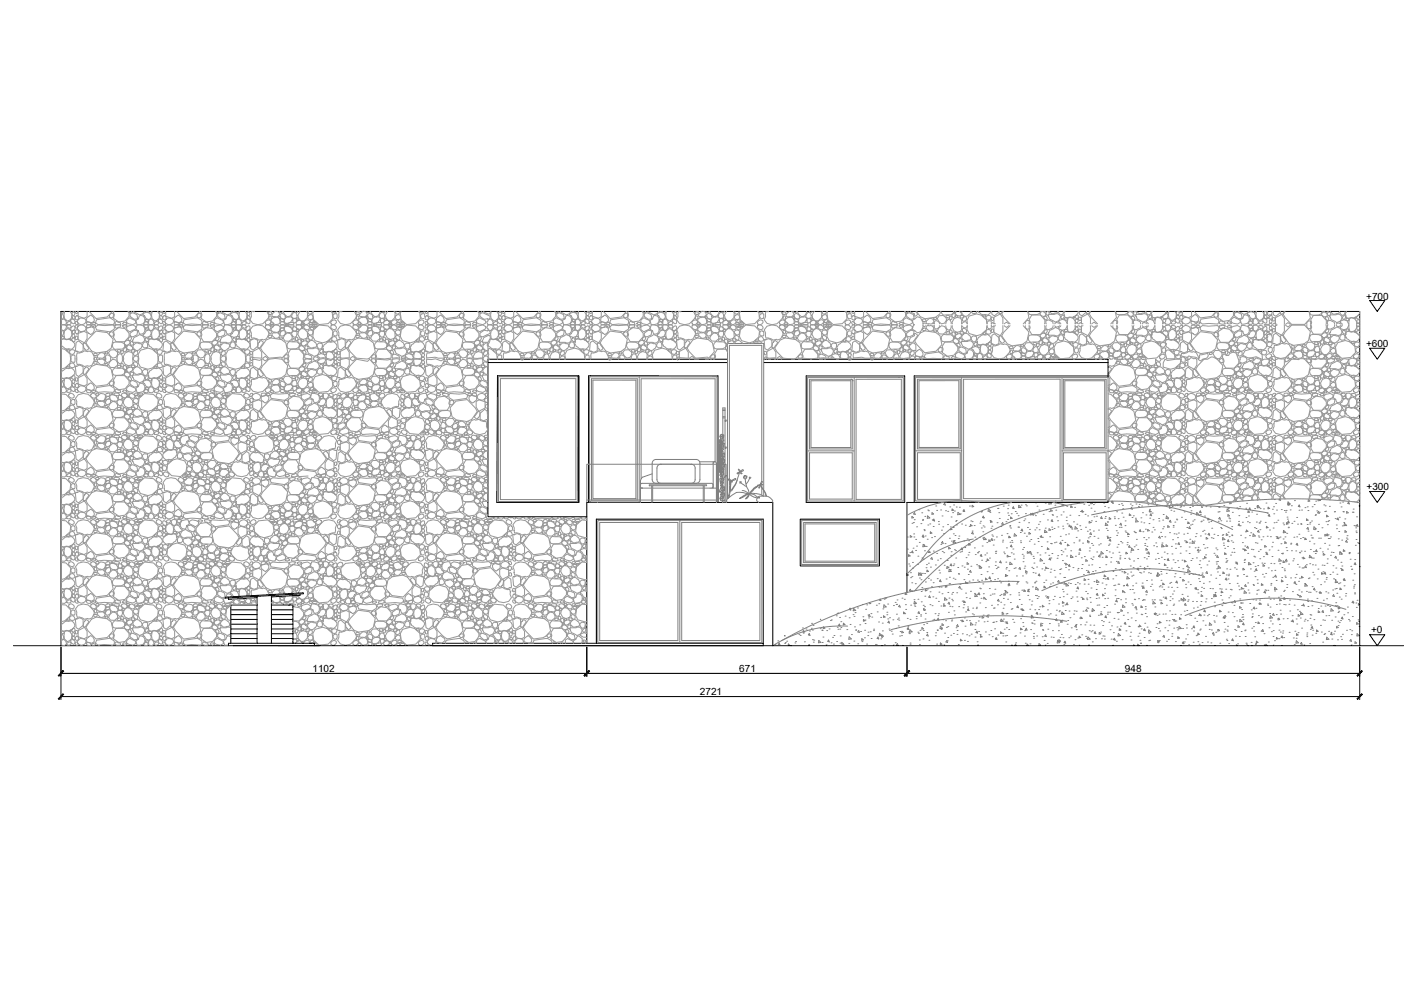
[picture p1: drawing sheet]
<svg xmlns="http://www.w3.org/2000/svg" width="594mm" height="420mm" viewBox="0 0 594 420" stroke-linecap="round" stroke-linejoin="round" font-family="sans-serif">
<defs><g id="words">
<g font-size="4.2">
<text x="572.4" y="125.5">+700</text>
<text x="572.3" y="145.5">+600</text>
<text x="572.5" y="205.2">+300</text>
<text x="574.4" y="265.3">+0</text>
<text x="130.9" y="281.4">1102</text>
<text x="309.7" y="281.4">671</text>
<text x="471.3" y="281.4">948</text>
<text x="293.3" y="291.2">2721</text>
</g>
</g></defs>
<!-- layer: A-WALL-FULL-EXTR -->
<g fill="none" stroke="#000" stroke-width=".42">
<path d="M204.4 151.9h100.4M242.5 157.4h-34.1l-.3 53.1h34.4M304.8 150.5h-100.4v66h41.4M319.9 150.5h144.3v7.6M319.9 151.9h144.3M337.8 157.5h41.2v53h-41.2zM464.2 157.5h-81.2v53M242.5 210.5v-53.1v53.1M246.6 210.5v-53.1l54.2 .1v53M335.3 217.5h33.2v19.6h-33.2zM464.2 209.9v.6h-84.2v37.7M5.6 270.5h582.4"/>
<path d="M25.5 270.5v-140h544.2v140M245.8 269.5v-59h78v60M249.8 269.5v-52h70v52"/>
</g>
<!-- layer: muro -->
<g fill="none" stroke="#808080" stroke-width=".42">
<path d="M382.1 219.2h.1M382.7 218.9h.1M382.7 216.9l-.7 .1 .1-.7 .6 .6M383 217.7h.1M383.2 214.7l.2 .8-.6-.2zM385 213.5h.1M385.8 219.3h.1M386.2 214.8h.1M386.5 218h.1M386.5 217.6h.1M387.5 216.3h.1M388.6 216.1l.9 .9-1 .1z"/>
<path d="M388.7 213.7h.1M388.7 219.9h.1M389 214h.1M389.5 219.5h.1M390.5 214.8l.6 .5-.7 .1zM390.6 217.8h.1M391.2 217.5l.4 .7-.7-.2zM392 212h.1M392.4 213.8h.1M393.1 218.5h.1M393.2 219.6h.1M394.1 213.6h.1"/>
<path d="M394.7 216.1h.1M395.7 210.8l-.3 .5 .7 .3-.3-.8M396.1 213.9h.1M397 219.7h.1M397 214.2h.1M397.9 212.3h.1M398.5 216.6h.1M398.9 213.2l.6 .6-.7 .1zM399.1 214.7h.1M399.5 211.5h.1M399.9 214.1h.1M400.4 218.4h.1"/>
<path d="M400.6 212.4h.1M400.6 218.1h.1M400.7 219.9h.1M401.4 214.6l.9 .9-1.1 .1zM401.9 212.5h.1M402.3 215.3h.1M402.9 219.5h.1M403.6 214.2h.1M403.9 213.5l-.4 .6 .7 .2-.3-.8M406.2 212h.1M406.6 219.7l.7 .5-.8 .1zM406.7 218.2h.1"/>
<path d="M407.3 218.5h.1M407.3 211.7l.6 .5-.6 .1zM410.3 210.5a44.8 44.8 0 0 0-30.3 5.4M410.5 219.1h.1M410.8 218.4h.1M411 214.5h.1M411.2 214.2h.1M412 216.2l.3 .8-.7-.2zM412 216.8h.1M414.1 213.1l.9 .9-1.1 .1zM414.2 214.2h.1M414.7 214.6h.1"/>
<path d="M414.8 218.1h.1M415 218.1l.7 .6-.7 .1zM417.7 219h.1M418 213h.1M418.1 213h.1M418.5 214.8h.1M418.6 217.2h.1M420.1 218.9l.3 .8-.7-.2zM420.3 212h.1M421.4 218.5h.1M422.1 213.1h.1M422.1 217.6h.1"/>
<path d="M422.2 214.9h.1M422.4 211.6h.1M422.5 215.9h.1M423.4 216.6l.7 .5-.7 .1zM423.6 215.2h.1M423.9 210.5a55.7 55.7 0 0 0-38.4 25M424.6 212.3l.3 .8-.7-.3zM425.3 214.3h.1M425.9 215h.1M426.5 216h.1M426.8 211.7l1 .8-1.1 .2zM426.9 218.8h.1"/>
<path d="M427.8 211.6h.1M428.9 218.1h.1M429.4 217.4h.1M429.6 215.2h.1M429.6 211.4h.1M430 211.9h.1M430.9 219h.1M431.8 215l.7 .6-.7 .1zM432.7 215l.3 .8-.7-.3zM433.3 215.3h.1M433.8 216h.1M433.9 210.6h.1"/>
<path d="M434.4 214.9h.1M434.5 212.1h.1M435 219.6h.1M435.3 213.7h.1M435.6 218.6h.1M437.1 215.4h.1M437.9 210.8h.1M438.3 213.6h.1M438.8 217.8h.1M439.5 214.3h.1M439.5 210.5l-.1 .7 1.1-.2-.6-.5M440.2 213.5l.7 .5-.7 .1z"/>
<path d="M440.8 215.6h.1M440.8 217.7l.3 .8-.7-.2zM441 215.8h.1M441 210.5l6 1.2M442 211.6h.1M442.3 213.7h.1M442.7 216.5h.1M443.1 218.1h.1M444.5 215.7h.1M445.1 211.3l-.2 .3 .7 .2-.2-.5M445.4 214.4h.1M446.7 218.1h.1"/>
<path d="M446.7 216.6h.1M446.9 212.1h.1M447.1 219.4h.1M447.9 219.9l.7 .6-.7 .1zM448.2 215.8h.1M448.6 212.1h.1M448.6 211.9l.7 .6-.7 .1zM449.7 218.6h.1M450.2 212.5h.1M451.1 219.6h.1M451.9 216h.1M452.6 214.3h.1"/>
<path d="M453.4 213.8l.3 .7-.7-.2zM453.7 214.3h.1M454.1 211.2h.1M454.6 215.5h.1M455.3 210.5a110.9 110.9 0 0 0-72.2 37.1M455.7 216.1h.1M456.1 211.7h.1M456.3 218.4l.7 .5-.7 .2zM456.8 218.8h.1M457 210.5v.5l.7-.1-.5-.4M457.1 212.9h.1M457.2 218.2h.1"/>
<path d="M458.1 211.4h.1M458.3 216.5h.1M458.5 214.2h.1M458.6 210.5h.1M458.7 210.6h.1M459 218.4h.1M459.4 216.3h.1M461.5 216.5l.3 .8-.7-.3zM462.4 210.7h.1M462.5 214.3h.1M462.8 212.1h.1M462.9 217.1h.1"/>
<path d="M463.1 216.4h.1M463.2 219.1l.9 .9-1.1 .1zM463.9 218.6h.1M464 218.7h.1M464.2 209.9a111.1 111.1 0 0 1 52.2 11.9M464.3 212.7h.1M464.7 216.8l.7 .6-.7 .1zM465.9 209.9l-.3 .5 .7 .2-.3-.7M466 210.2h.1M466.1 210.9h.1M466.8 216.5h.1M466.9 217.3h.1"/>
<path d="M467.8 214.4h.1M468.5 217.3h.1M468.7 211.3h.1M469.6 219.2l.3 .8-.7-.2zM469.8 211h.1M470 214.9h.1M470.3 211.7h.1M470.4 213.1h.1M470.5 216.7h.1M471.4 218.2h.1M473.2 215.3l.6 .5-.7 .2zM473.5 211.2h.1"/>
<path d="M474.1 212.5l.3 .8-.7-.2zM474.2 211.9h.1M474.3 216.8h.1M474.8 216.1h.1M475.7 217.1h.1M475.9 211.1h.1M475.9 217.7l.9 .8-1 .2zM476.9 212.2h.1M477.3 211.3h.1M478 216.9h.1M478 218.7h.1M478.3 212h.1"/>
<path d="M478.6 214.8h.1M479.2 219h.1M480.1 215.7h.1M481 211.4h.1M481.4 219.3h.1M481.6 213.7l.6 .6-.7 .1zM481.6 213.4h.1M481.7 217.1h.1M482 214.4h.1M482.2 215.2l.3 .8-.7-.2zM482.7 214.9h.1M483.1 217.7h.1"/>
<path d="M484.4 211.7h.1M484.7 211.6h.1M485.4 217.2h.1M485.5 218.2h.1M487.1 217.9h.1M487.3 215.5h.1M488.7 216.2l.9 .8-1.1 .2zM489.1 217.3h.1M490 212.2l.6 .5-.7 .2zM490.3 218l.3 .8-.7-.3zM490.6 213.8h.1M491.1 212.2h.1"/>
<path d="M491.8 214.1h.1M492.1 211.8h.1M492.2 218.7h.1M492.9 217.5h.1M493 217.8h.1M493.3 211.8h.1M494.4 212.5h.1M494.9 211.7l.2 .4-.7-.2 .1-.2M495 216.7h.1M495.9 212h.1M496.1 214.4h.1M496.6 217.6h.1"/>
<path d="M497.7 218.7l.6 .5-.7 .1zM498.5 212.6h.1M498.6 211.8h.1M498.7 219.9h.1M498.8 215.4h.1M499 214h.1M499.4 219.6h.1M499.6 212.1h.1M499.7 218.3h.1M500.3 217.7h.1M501.4 214.7l.9 .9-1 .1zM502.9 215.5h.1"/>
<path d="M502.9 214l.3 .8-.7-.2zM503.1 218.5h.1M503.2 218.3h.1M503.3 212.2h.1M503.4 212.6h.1M504 217.9h.1M504.6 216.2h.1M505.2 212.2h.1M506.1 217.1l.6 .5-.7 .2zM506.4 218.7h.1M507 212.4h.1M507.3 218.5h.1"/>
<path d="M507.7 218h.1M510.3 214.5h.1M510.4 218.4h.1M510.6 212.4h.1M510.7 212.5h.1M510.8 214.4h.1M511 216.7l.3 .8-.7-.2zM511.5 218.2h.1M512.7 211.8h.1M513.8 218.3h.1M514.2 213.2l.9 .9-1.1 .1zM514.5 212.6h.1"/>
<path d="M514.5 215.6l.6 .5-.7 .1zM514.6 213.1h.1M514.8 217h.1M515 211h.1M515.2 217.3h.1M515.2 218.3h.1M515.6 210.3l.2 .5-.7-.2 .2-.2M516.3 214.6h.1M518.2 212.8h.1M518.7 213.2h.1M518.9 218.4h.1M519 216h.1"/>
<path d="M519.1 219.4l.3 .8-.7-.2zM519.4 212.3h.1M520.5 218.8h.1M521.9 212.9h.1M522 216.8h.1M522.3 210.8h.1M522.6 218.6h.1M522.9 214l.6 .5-.7 .2zM523.1 216.1h.1M523.4 219h.1M523.6 212.8l.3 .8-.7-.3zM524.4 214.5h.1"/>
<path d="M525.6 213.1h.1M526.3 218.7h.1M526.4 215.4h.1M526.5 212h.1M526.7 209.4h.1M526.9 211.8h.1M526.9 211.7l.9 .9-1.1 .1zM527.5 219.1h.1M527.7 219h.1M527.9 213.1h.1M528 218.3h.1M529.4 213.2h.1"/>
<path d="M530.1 218.8h.1M530.4 210.7h.1M530.9 215h.1M531.2 214.9a191.7 191.7 0 0 0-73.9 .8M531.3 212.5l.6 .5-.7 .1zM531.7 215.5l.3 .8-.7-.2zM533.1 213.3h.1M533.5 212.3h.1M533.6 215.2h.1M533.8 219h.1M533.9 209.3h.1M534.4 210.9h.1"/>
<path d="M534.7 218.8h.1M534.8 213.7h.1M535.4 217.9h.1M536.1 209l-.3 .4 .7 .2-.2-.6M536.8 213.5h.1M537.5 219.1h.1M537.8 219.8h.1M538.1 213.9h.1M538.6 214.5h.1M538.8 213.8h.1M539 218.9l.6 .6-.7 .1zM539.2 216.6h.1"/>
<path d="M539.3 217.5h.1M539.6 211.5h.1M539.6 210.3l.9 .8-1 .1zM539.7 210.9l.6 .5-.7 .2zM539.8 218.2l.3 .8-.7-.2zM540.5 213.6h.1M541 211.9h.1M541.2 219.2h.1M542.1 218.4h.1M542.3 209.7h.1M543.2 216.8h.1M543.6 219.6h.1"/>
<path d="M544.2 213.7h.1M544.3 211.6l.3 .7-.7-.2zM544.9 219.4h.1M545 219.6h.1M545.3 213.7h.1M546.7 212.6h.1M547.6 219.7h.1M547.7 212.3h.1M548 213.9h.1M548.1 217.9l-.7 .1v-.6l.7 .5M548.1 209.4l.6 .5-.6 .1zM548.7 219.5h.1"/>
<path d="M548.8 218.8h.1M549.5 218.3h.1M549.7 212.3h.1M550.6 211.4h.1M551 215.9h.1M551.1 215.6h.1M551.2 209.9h.1M551.7 214h.1M552.3 209.2l-.1 .6 1.1-.2-.5-.4M552.4 219.7h.1M552.4 214.3l.3 .8-.7-.3zM552.7 214.6h.1"/>
<path d="M554.6 211.5h.1M555 214.3h.1M555.2 211.9h.1M555.4 214.1h.1M555.5 218.5h.1M555.8 215.8l.7 .6-.7 .1zM556.1 219.8h.1M556.3 218.4h.1M556.7 218.1h.1M556.9 212.1h.1M559 214.4h.1M559.1 214.3h.1"/>
<path d="M559.4 217.2h.1M559.8 219.9h.1M560.5 217l.3 .8-.7-.3zM561.1 216.7h.1M561.4 210.7h.1M561.8 212.3h.1M562.5 210.3h.1M562.6 214.3h.1M562.8 214.4h.1M563 218.9h.1M563.2 219.2l1 .9-1.1 .1zM563.4 217.4h.1"/>
<path d="M564.2 214.3l.7 .5-.7 .1zM565 210.3l.3 .8-.7-.2zM566.6 214.5h.1M566.9 214.6h.1M566.9 213.3h.1M568.3 216.5h.1M568.6 210.5h.1M568.6 219.7l.3 .8-.6-.2zM569.3 211.9h.1M569.7 210.5a252.8 252.8 0 0 0-65.6 1.3M380.1 225h.1M380.1 230.1h.1"/>
<path d="M380.7 232.4l.6 .5-.7 .1zM380.7 236.3h.1M381.1 237.1h.1M381.2 231.5h.1M381.4 224.3l.6 .6-.7 .1zM381.4 239.9h.1M382.3 230.8l.2 .8-.6-.2zM382.3 235.6h.1M382.3 238h.1M382.5 229.6h.1M382.8 223.7h.1M382.9 224.9h.1"/>
<path d="M383.6 230.6h.1M383.6 226h.1M384 228.8h.1M384 220.7h.1M384.4 236.4h.1M384.5 233h.1M384.9 240l.9 .8-1 .2zM385.1 227.2h.1M386.3 233.7h.1M386.6 225.1h.1M386.7 234.2h.1M386.8 224.1l.3 .8-.7-.2z"/>
<path d="M386.8 228l.9 .9-1.1 .1zM387 228.2h.1M387.1 221.8h.1M387.2 222.3h.1M387.3 230.7h.1M387.6 224.5h.1M388 237.8h.1M388 228.9h.1M388.1 236.5h.1M388.3 239.5l.7-.1-.6-.6-.1 .7M388.5 225.9h.1M389 235.9h.1"/>
<path d="M389.2 230.9l.5 .4-.7 .2 .1-.4M389.7 223.4l.7-.1-.6-.5-.1 .7M389.8 237.6h.1M390.3 225.2h.1M390.4 233.5l.3 .8-.7-.2zM391 220.5h.1M391 230.9h.1M391.5 224.8h.1M391.9 236.7h.1M392.4 231.8h.1M392.8 234.6h.1M393.4 238.9h.1"/>
<path d="M393.9 234h.1M394.2 228.1h.1M394.4 222.1h.1M394.8 231h.1M394.9 226.8l.3 .8-.7-.2zM395 220.7h.1M395.4 223.5h.1M395.4 231.5h.1M395.6 236.8h.1M395.9 227.7h.1M396.5 238h.1M396.8 234.8h.1"/>
<path d="M397.2 237.6h.1M397.4 237.8l-.7 .1 .1-.6 .6 .5M397.5 229.3l.6 .5-.7 .1zM397.7 238.5l.9 .8-1.1 .2zM397.8 225.5h.1M398.1 238.6h.1M398.2 220.7h.1M398.3 232.6h.1M398.4 221.4l.4 .4-.7 .1 .1-.3M398.5 236.2l-.4 .6 .7 .2-.3-.8M398.5 231.1h.1M398.6 226.7h.1"/>
<path d="M399.3 227.2h.1M399.3 236.9h.1M399.4 223.6h.1M399.5 220.6l.2 .4-.5-.2M399.5 226.6l.9 .8-1 .1zM399.6 236.3h.1M399.8 226.4h.1M399.9 230.3h.1M400.1 224.3h.1M400.3 230.7h.1M400.4 233.8h.1M401.2 237.7h.1"/>
<path d="M401.5 225.6h.1M401.7 224.6h.1M402.2 231.3h.1M402.6 230.1h.1M402.9 231.1h.1M403 229.6l.3 .7-.7-.2zM403 237.1h.1M403.8 226.6h.1M404 237.6h.1M404.2 229.4h.1M404.4 220h.1M404.7 233.6h.1"/>
<path d="M405.2 225.8h.1M405.2 235.7l.6 .6-.7 .1zM405.3 238.4h.1M405.6 232.5h.1M405.8 226.5h.1M405.9 227.7l.6 .5-.7 .2zM405.9 231.4h.1M406.1 220.5h.1M406.6 239l.3 .7-.7-.2zM406.8 237.2h.1M407.3 222.5h.1M407.5 222.9l.3 .8-.7-.3z"/>
<path d="M407.8 225.8a49.5 49.5 0 0 0-27.8 14.7M408.1 220.2h.1M408.2 229.5h.1M408.4 225h.1M408.6 232.3h.1M408.9 225.9h.1M409.1 236.5h.1M409.5 231.5h.1M409.6 231.5h.1M409.7 237h.1M410 231.1h.1M410.2 225.1h.1"/>
<path d="M410.4 237l.9 .9-1 .1zM410.5 237.3h.1M410.6 238.1h.1M411.1 232.3l.3 .8-.7-.3zM411.1 221.2h.1M411.3 234.7h.1M411.5 228.7h.1M411.7 225.4h.1M411.7 222.8h.1M411.9 220.3h.1M412.3 225.1l.9 .8-1.1 .2zM412.3 220.8h.1"/>
<path d="M412.6 232.5h.1M412.6 226h.1M413 235.2h.1M413.4 231.7h.1M413.4 227.3h.1M413.5 239.5h.1M413.6 234.2l.6 .5-.7 .1zM414.2 237.5h.1M414.3 226.2l.7 .5-.8 .1zM414.6 233.8h.1M415.2 221.3h.1M415.5 224.1h.1"/>
<path d="M415.6 220.4h.1M415.6 225.6l.3 .8-.7-.2zM415.9 224.6h.1M416.1 228.3h.1M416.4 226.2h.1M417 236.9h.1M417 231.1h.1M417 235.4h.1M417.1 231.8h.1M417.2 230.9h.1M417.4 238.2h.1M417.5 224.9h.1"/>
<path d="M417.9 237.6h.1M418.1 237.6h.1M419.2 235l.3 .8-.7-.2zM419.3 220.6h.1M419.6 224.2h.1M420 227h.1M420.1 226.3h.1M420.5 231.3h.1M420.8 231.9h.1M421.4 235.5h.1M421.4 238.3h.1M421.6 237.7h.1"/>
<path d="M421.6 229.5h.1M421.9 223.5h.1M422 232.6l.7 .6-.7 .1zM422.6 225.1h.1M422.6 239.1h.1M422.9 233.1h.1M423 220.7h.1M423.1 220.1h.1M423.1 227.2h.1M423.1 235.5l1 .9-1.1 .1zM423.4 225.1l-.7 .2v-.7l.7 .5M423.4 221.2h.1"/>
<path d="M423.7 228.3l.3 .8-.7-.2zM423.7 231.6h.1M423.8 226.4h.1M424 227.2h.1M424.4 230h.1M424.5 232.1h.1M424.8 238.1h.1M424.9 234.2h.1M425 223.6l.9 .9-1.1 .1zM425.4 237.9h.1M426.5 220.8h.1M426.7 220.8h.1"/>
<path d="M427.3 237.7l.3 .8-.7-.2zM427.5 223.1h.1M427.5 226.6h.1M427.6 227.3h.1M428.2 221.7l.3 .7-.7-.2zM428.2 232.2h.1M428.4 230.1h.1M428.6 235.3h.1M428.7 233.8h.1M428.8 232.9h.1M428.9 229.3h.1M429.1 238h.1"/>
<path d="M429.1 223.4h.1M429.3 237.2h.1M429.7 239.1l.7 .5-.7 .1zM430 224.6h.1M430.4 231.1l.7 .5-.7 .1zM430.4 221h.1M431.1 223.1l.7 .5-.7 .1zM431.2 231.1h.1M431.2 226.7h.1M431.3 221.8h.1M431.8 231.1l.3 .7-.7-.2zM431.9 226h.1"/>
<path d="M432 232.4h.1M432.3 237.7h.1M432.8 239.9h.1M432.8 238.2h.1M432.8 233.1h.1M433 233.9h.1M433.2 235.9h.1M433.3 227.9h.1M433.5 222h.1M434.2 221.1h.1M434.3 237.5h.1M434.5 231.6h.1"/>
<path d="M434.8 225.6h.1M435 226.8h.1M435.4 221.9h.1M435.7 232.5h.1M435.7 224.7h.1M435.9 234l.9 .9-1.1 .1zM436.3 224.4l.3 .8-.7-.3zM436.3 228.9h.1M436.5 238.3h.1M436.7 225.1h.1M437.2 236h.1M437.6 238.8h.1"/>
<path d="M437.7 222.1l.9 .9-1 .1zM437.8 231.6h.1M437.9 221.2h.1M438.1 237.5l.7 .6-.7 .1zM438.7 227h.1M438.8 229.5l.7 .6-.7 .1zM438.9 238.1h.1M439.4 232.6h.1M439.5 221.5l.7 .5-.7 .2zM439.8 224.9h.1M439.9 233.8l.3 .8-.7-.3zM440 239.7h.1"/>
<path d="M440.1 227.7h.1M440.2 238.4h.1M440.2 233.7h.1M440.5 227.8h.1M440.6 220.8h.1M440.7 231.9h.1M440.7 221.8h.1M441.6 221.4h.1M441.6 238.9h.1M441.7 227.3h.1M442.4 227.1h.1M442.9 233.9h.1"/>
<path d="M443.1 232.8h.1M443.2 220.7h.1M444 238.6h.1M444.2 227.8h.1M444.2 224.7h.1M444.4 227.1l.3 .8-.7-.2zM444.4 238.3h.1M444.5 230.6h.1M444.7 232.4h.1M444.9 226.4h.1M445.1 234.8h.1M445.2 220.4h.1"/>
<path d="M445.3 231.2h.1M445.3 221.5h.1M445.9 236h.1M446.1 227.2h.1M446.2 230h.1M446.4 224h.1M446.4 237.7h.1M446.5 236l.7 .5-.7 .1zM446.8 232.9h.1M447.2 228l.7 .5-.7 .1zM447.7 223.7h.1M447.7 238.7h.1"/>
<path d="M448 236.5l.3 .8-.7-.3zM448.6 230.7h.1M448.6 232.6l.9 .8-1 .1zM448.9 220.4l.3 .8-.7-.2zM448.9 233.5h.1M449.1 221.7h.1M449.5 237.8h.1M449.8 227.4h.1M450.5 220.6l.9 .9-1.1 .1zM450.6 233h.1M450.9 225.1h.1M451.4 238.8h.1"/>
<path d="M451.5 222.4h.1M451.6 238.1h.1M451.9 232.2h.1M452 231.6h.1M452.1 226.6h.1M452.1 226.2h.1M452.4 220.2h.1M452.5 229.8l.3 .8-.7-.2zM452.8 221.8h.1M453 233.7h.1M453.1 238.2h.1M453.4 236.5h.1"/>
<path d="M453.6 227.5h.1M454.3 233.2h.1M454.8 220.9h.1M454.9 234.4l.7 .6-.7 .1zM455.1 239h.1M455.5 222.5h.1M455.6 226.4l.7 .6-.7 .1zM455.9 227.4h.1M455.9 225.3h.1M456.1 236.7h.1M456.1 239.2l.3 .8-.7-.2zM456.3 230.8h.1"/>
<path d="M456.5 229.6h.1M456.5 221.9h.1M456.6 224.8h.1M457 223.2l.3 .7-.7-.2zM457 233.9h.1M457.3 227.7h.1M457.4 236.6h.1M457.6 234.4h.1M457.8 239.4h.1M457.8 228.4h.1M458 233.3h.1M458.1 222.5h.1"/>
<path d="M458.3 224.7h.1M458.8 239.1h.1M459.5 231.2h.1M460 225.5h.1M460.2 222.1h.1M460.3 228.3h.1M460.6 237.7h.1M460.6 232.5l.3 .8-.7-.2zM460.9 232.5h.1M461 227.8h.1M461.4 231.1l.9 .8-1.1 .2zM461.7 233.4h.1"/>
<path d="M461.8 239.6h.1M462.6 239.3h.1M463.3 236.6h.1M463.3 232.9l.7 .5-.7 .1zM463.4 221.3h.1M463.5 230.6h.1M463.8 224.6h.1M463.9 222.2h.1M464.1 224.9l.6 .5-.7 .1zM464.4 228.4h.1M464.7 227.9h.1M464.7 231.2h.1"/>
<path d="M465 225.2h.1M465.1 225.9l.3 .8-.7-.3zM465.3 235.4h.1M465.4 233.6h.1M466.1 231.7h.1M466.3 239.4h.1M467.2 238.2h.1M467.3 220.1h.1M467.7 222.3h.1M467.7 235.2h.1M467.8 224.3h.1M468 229.2h.1"/>
<path d="M468.2 223.2h.1M468.4 228.1h.1M468.7 235.3l.3 .7-.7-.2zM468.8 231.3h.1M468.9 220.9h.1M469 238.8h.1M469.1 234.1h.1M469.2 233.7h.1M469.2 232.8h.1M469.5 226.9h.1M469.7 238.4h.1M469.7 220.9h.1"/>
<path d="M470 239.5h.1M470 227.4h.1M471 239.3l.7 .6-.7 .1zM471.2 233.9h.1M471.3 220.2h.1M471.4 222.5h.1M471.7 223h.1M471.8 231.3l.6 .6-.7 .1zM472.2 228.2h.1M472.2 227.2h.1M472.5 223.3l.6 .6-.7 .1zM472.5 224.7h.1"/>
<path d="M472.9 233.9h.1M473.2 234.3h.1M473.2 228.6l.3 .8-.7-.3zM473.5 237.1h.1M473.6 231.2h.1M473.7 239.7h.1M474.1 229.6l.9 .9-1.1 .1zM474.7 237.8h.1M474.9 235h.1M475.1 222.6h.1M475.2 229h.1M475.4 223.1h.1"/>
<path d="M475.7 223.1h.1M475.9 228.3h.1M476.1 225.9h.1M476.6 234h.1M476.7 230.2h.1M476.8 238l.3 .8-.7-.3zM477.4 239.8h.1M477.6 237.2h.1M477.7 221.9l.3 .8-.7-.2zM478.8 222.7h.1M479.1 239.6h.1M479.2 225.2h.1"/>
<path d="M479.4 233.6h.1M479.6 228.5h.1M479.6 227.7h.1M479.9 221.7h.1M480.1 238.3l-.7 .2 .1-.7 .6 .5M480.1 226.1h.1M480.2 229.8l.6 .5-.7 .1zM480.3 231.7h.1M480.3 234.1h.1M480.5 228.9h.1M480.6 237.2h.1M480.9 231.3h.1"/>
<path d="M480.9 221.8l.6 .5-.7 .1zM481.1 233.1h.1M481.1 225.3h.1M481.2 239.9h.1M481.3 231.3l.3 .8-.7-.2zM481.4 238.2h.1M482.5 222.9h.1M483.1 220.9h.1M483.3 228.6h.1M483.6 222h.1M484 234.3h.1M484.2 227.4h.1"/>
<path d="M484.5 229h.1M484.9 231.8h.1M485.3 234h.1M485.5 236h.1M485.8 224.6l.3 .8-.7-.2zM486.3 223h.1M486.3 239.4h.1M486.6 233.4h.1M486.6 224.8h.1M486.8 227.5h.1M486.8 228.1l.9 .9-1 .1zM487 228.7h.1"/>
<path d="M487.1 221.5h.1M487.5 220.7h.1M487.8 234.4h.1M487.8 231.3h.1M487.9 236.2l.6 .6-.7 .1zM488 224.9h.1M488.6 228.2l.6 .6-.7 .1zM488.9 237.8h.1M489 232h.1M489.3 220.2l.6 .6-.7 .1zM489.3 234.8h.1M489.4 234l.3 .8-.7-.2z"/>
<path d="M489.9 239h.1M490 223.1h.1M490.8 238h.1M490.8 228.9h.1M491 232h.1M491.3 226.1h.1M491.5 234.5h.1M491.5 220.8h.1M491.5 220.1h.1M491.9 223.6h.1M492.2 235.7h.1M492.4 227.8h.1"/>
<path d="M492.5 229.7h.1M492.8 223.7h.1M493.3 225.2h.1M493.4 234.9h.1M493.7 223.3h.1M493.7 237.7h.1M493.9 227.4l.3 .7-.7-.2zM494.4 231.7h.1M494.5 229h.1M495.2 234.7h.1M495.6 238.3h.1M495.9 223.7h.1"/>
<path d="M496.3 234.7l.6 .5-.7 .2zM496.3 226.6h.1M496.8 230.8h.1M497 226.7l.6 .5-.7 .1zM497.2 221h.1M497.4 223.4h.1M497.5 236.8l.3 .7-.7-.2zM497.7 238.6l.9 .8-1 .1zM497.8 237.8h.1M498 237.8h.1M498.2 229.2h.1M498.2 231.9h.1"/>
<path d="M498.4 227.5h.1M498.4 220.7l.3 .8-.7-.3zM498.5 225.9h.1M498.9 234.8h.1M499.5 234h.1M499.6 226.6l.9 .9-1.1 .1zM500.3 226.7h.1M500.7 229.5h.1M500.8 224.8h.1M501.1 223.6h.1M501.3 233.7h.1M501.9 231.3h.1"/>
<path d="M501.9 229.3h.1M502 230.1l.3 .8-.7-.3zM502.4 236.4h.1M502.6 234.9h.1M502.6 230.5h.1M502.9 224.5h.1M503 237.8h.1M503.8 222.6h.1M503.9 234.1h.1M504.1 228.1h.1M504.4 222.2h.1M504.7 233.1l.6 .6-.7 .1z"/>
<path d="M504.7 229.6h.1M504.9 223.7h.1M505.1 232.4h.1M505.4 225.1l.6 .6-.7 .1zM505.6 239.5l.3 .7-.7-.2zM505.7 229.4h.1M505.7 236.7h.1M506.4 235.1h.1M506.5 223.4l.3 .8-.7-.2zM507.5 225.3h.1M507.7 221.3h.1M508.2 225.5h.1"/>
<path d="M508.6 223.8h.1M508.6 231.8h.1M509.1 232.6h.1M509.4 229.6h.1M509.5 235.4h.1M509.6 236.3h.1M509.7 238.3h.1M509.9 230.3h.1M510.1 239.6h.1M510.1 235.2h.1M510.1 224.3h.1M510.1 232.8l.3 .8-.7-.2z"/>
<path d="M510.4 237.1l1 .8-1.1 .2zM511.4 221h.1M511.7 221.4h.1M512.1 224.2h.1M512.3 224h.1M512.3 225.1l.9 .9-1.1 .1zM512.4 239.6l.6 .5-.7 .2zM512.5 227.5h.1M512.6 228.5h.1M513 232.3l.7-.2-.6-.5-.1 .7M513.1 229.7h.1M513.5 235.5h.1"/>
<path d="M513.6 234h.1M513.8 223.6l.6 .5-.7 .1zM513.8 235.3h.1M513.9 238.3h.1M514 234.9h.1M514.3 228.9h.1M514.5 223h.1M514.6 226.1l.3 .8-.7-.2zM515 224.8h.1M515.3 238.5h.1M515.5 232.5h.1M515.8 226.6h.1"/>
<path d="M516 224.1h.1M516 220.6h.1M516.1 231.3h.1M516.1 224.4h.1M516.5 227.2h.1M516.8 229.8h.1M517 231.4h.1M517.2 237.9h.1M517.5 235.5h.1M518 238.4h.1M518.2 235.5l.3 .8-.7-.2zM519.6 220.2h.1"/>
<path d="M519.7 224.2h.1M520.5 227.3h.1M520.5 230h.1M520.8 238.1l.6 .5-.7 .1zM520.9 230.1h.1M521.2 235.6h.1M521.2 234.7h.1M521.4 234.3h.1M521.5 228.7h.1M521.6 225.3h.1M521.8 222.8h.1M522.1 230.6l-.7 .1 .1-.7 .6 .6"/>
<path d="M522.2 222l.6 .6-.7 .1zM522.7 228.8l.3 .8-.7-.2zM522.7 231.8h.1M523.2 235.6l.9 .9-1.1 .1zM523.5 224.4h.1M523.9 238.3h.1M524 223.2h.1M524.2 230.1h.1M524.9 230.2h.1M525 235.7h.1M525 223.7l.9 .8-1 .2zM525.3 233h.1"/>
<path d="M525.4 239.3h.1M525.5 221h.1M525.7 233.3h.1M525.8 237.3h.1M525.9 227.3h.1M526.2 221.4h.1M526.3 238.2l.3 .8-.7-.2zM526.7 227.5h.1M526.9 236.9h.1M527.2 224.5h.1M527.2 231h.1M527.2 222.2l.3 .8-.7-.3z"/>
<path d="M527.4 225h.1M527.8 234.1h.1M527.8 221.9h.1M528 230.2h.1M528.4 226.1h.1M528.7 235.9h.1M529.1 224.9h.1M529.2 236.5l.6 .5-.7 .2zM529.3 233.2h.1M529.7 236h.1M529.9 228.5l.6 .5-.7 .2zM530.2 231.4h.1"/>
<path d="M530.6 220.5l.6 .5-.7 .1zM530.8 231.6l.3 .8-.7-.3zM530.9 224.6h.1M531.3 237.9h.1M531.7 230.4h.1M531.9 222h.1M532.2 224.8h.1M532.4 236h.1M532.6 239.1h.1M532.8 229.1h.1M532.9 233.1h.1M533.1 227.2h.1"/>
<path d="M533.4 221.2h.1M533.7 236.1h.1M534.1 238.9h.1M534.6 224.8h.1M535.3 224.9l.3 .8-.7-.3zM535.4 230.5h.1M535.8 225.3h.1M535.9 234.1l.9 .9-1 .1zM536.1 236.2h.1M536.3 225h.1M536.7 227.8h.1M536.9 231.8h.1"/>
<path d="M537.1 237.7h.1M537.2 232h.1M537.3 231.7h.1M537.6 225.8h.1M537.6 235l.6 .5-.7 .1zM537.8 222.2l.9 .8-1.1 .2zM538 238.4h.1M538.1 239.1h.1M538.3 226.9l.6 .6-.7 .1zM538.3 224.9h.1M538.6 235.4h.1M538.8 229.4h.1"/>
<path d="M538.9 234.3l.3 .8-.7-.3zM539.1 223.4h.1M539.1 230.6h.1M539.7 221.1h.1M539.8 220.9h.1M539.8 236.3h.1M540.7 227.9h.1M540.8 227.6h.1M541.1 230.7h.1M541.6 234.9h.1M541.9 234.1h.1M542.1 225h.1"/>
<path d="M542.9 230.8h.1M543.3 224.9h.1M543.4 227.6l.3 .8-.7-.2zM543.6 236.4h.1M544.2 223.8h.1M544.3 237.5h.1M544.4 231.4h.1M544.5 231.6h.1M544.8 225.6h.1M545.1 230.9h.1M545.5 233.7h.1M545.5 237.9h.1"/>
<path d="M545.8 225.2h.1M546 233.4l.7 .5-.8 .2zM546 237.9h.1M546.6 230.9h.1M546.7 225.4l.7 .5-.7 .2zM547 237l.3 .8-.7-.2zM547.3 236.6h.1M547.9 220.9l.3 .8-.7-.2zM548 222.5h.1M548.6 226.7h.1M548.7 232.6l.9 .9-1.1 .1zM548.7 236.1h.1"/>
<path d="M549 230.2h.1M549.2 224.2h.1M549.5 225.3h.1M549.5 233.8h.1M549.9 236.6h.1M549.9 225.4h.1M550 239.8h.1M550.2 233.8h.1M550.3 231.1h.1M550.5 227.8h.1M550.5 220.7l.9 .9-1 .1zM550.7 221.9h.1"/>
<path d="M551 236.7h.1M551 231.9h.1M551.5 230.3l.3 .8-.6-.2zM552.1 222.6h.1M552.2 238.4h.1M552.4 225.4h.1M553 229.7h.1M553.2 225.4h.1M553.8 221.1h.1M553.9 236.7h.1M554 231.2h.1M554.3 239.5h.1"/>
<path d="M554.4 231.9l.7 .5-.7 .1zM554.7 236.8h.1M555 227.6h.1M555.1 223.8l.7 .6-.7 .1zM555.1 239.7l.3 .8-.6-.2zM555.9 236h.1M556 223.7l.3 .7-.7-.2zM556.1 234.1h.1M556.2 230h.1M556.4 224h.1M556.5 225.6h.1M556.8 228.4h.1"/>
<path d="M557 225.6h.1M557.4 232.6h.1M557.4 224.9h.1M557.7 231.3h.1M558.3 239.7h.1M558.5 237h.1M558.5 231.4h.1M559.6 233l.3 .8-.7-.2zM559.7 238h.1M559.9 221.5h.1M560.4 234.6h.1M560.6 228.6h.1"/>
<path d="M560.7 225.7h.1M560.9 222.6h.1M560.9 228.5h.1M561.2 232.1l1.1-.1-.9-.9-.2 1M561.2 231.3h.1M561.5 231.5h.1M561.6 238.2h.1M561.8 235.6h.1M561.9 232.2h.1M562.1 226.3h.1M562.1 238.3l.7 .6-.7 .1zM562.2 237.1h.1"/>
<path d="M562.4 220.3h.1M562.8 230.3l.7 .5-.7 .2zM563.5 222.3l.7 .5-.7 .2zM563.6 220.1h.1M563.8 220.2h.1M564.1 225.4h.1M564.1 226.4l.3 .8-.7-.3zM564.3 224.4h.1M564.4 225.9h.1M565.2 231.6h.1M565.2 231.9h.1M565.3 231.5h.1"/>
<path d="M565.7 234.3h.1M565.9 237.3h.1M566.2 238.5h.1M566.3 238.4h.1M567.3 220.2h.1M567.6 234.4h.1M567.7 235.8l.3 .8-.6-.3zM567.8 228.4h.1M567.8 220.3h.1M568 221.1h.1M568.1 222.5h.1M568.1 226h.1"/>
<path d="M568.2 223.1h.1M568.8 227.3h.1M568.9 231.7h.1M569.1 227.6h.1M569.6 237.4h.1M343.8 259.4h-.1M347.9 259.9h.1M348.3 259.7h.1M350.4 258h.1M350.7 257h.1M351 256.8h.1M351.7 258.6h.1"/>
<path d="M354.1 258.1h.1M355.8 258.8h.1M356.2 254.8l.3 .7-.7-.2 .3-.5M357.4 257.5h.1M357.6 254.9l.9 .8-1 .1zM357.8 258.2h.1M358.2 256.6h.1M359.3 254.7h.1M361.3 253.2h.1M361.5 258.4h.1M361.8 259.5l.6 .5-.7 .2zM362.4 259.7h.1"/>
<path d="M362.7 255.2h.1M363.1 253.4h.1M363.7 257.6h.1M363.9 258.9h.1M364.2 252.9h.1M364.3 257.5l.3 .8-.7-.3zM364.5 252.8h.1M364.9 257.1h.1M365.2 258.5h.1M367.1 253.5h.1M367.5 256.3h.1M368.2 252.9h.1"/>
<path d="M368.8 250.9l.3 .7-.7-.2 .2-.4M368.9 258.6h.1M369.9 255.1h.1M370.2 258l.6 .5-.7 .1zM370.3 253.4l1 .8-1.1 .2zM370.4 251h.1M371.3 250.3l.2 .2-.7 .1v-.2M371.5 257.5h.1M371.6 256.5h.1M371.9 253h.1M371.9 259.3h.1M372.7 258.8h.1"/>
<path d="M374.1 259.6h.1M374.3 253.7h.1M375 252.4h.1M375.5 253.3h.1M375.6 257.3h.1M375.6 253.2h.1M375.8 251.3h.1M376 259.4h.1M376.4 258.9h.1M376.6 259.8h.1M376.9 253.5l.3 .8-.7-.2zM377.9 250.6h.1"/>
<path d="M378.6 256.4l.6 .5-.7 .2zM378.9 251.1h.1M379 257.1h.1M379.3 248.4l.6 .5-.7 .2zM379.3 253.3h.1M379.4 255.3h.1M380 240.4h.1M380 240.4v.1M380 240.5v.1M380 240.4l.6 .5-.6 .1M380.1 259h.1M381.3 259.5h.1"/>
<path d="M381.4 246.9l.3 .7-.7-.2zM381.5 242h.1M381.5 253.5h.1M381.8 247.5h.1M382 244.1h.1M382 241.6h.1M382.2 247.6h.1M382.9 251.2h.1M383 253.4h.1M383.1 251.9l.9 .9-1.1 .1zM383.3 254h.1M383.5 244.5h.1"/>
<path d="M383.8 259.2h.1M383.9 258.2h.1M384.6 251h.1M385 256.3l.3 .7-.7-.2zM385.2 242.1h.1M385.5 240h.1M385.7 257.5h.1M385.7 258.1h.1M385.8 242.8h.1M385.9 240.2l.3 .8-.7-.3zM385.9 247.8h.1M386 252.1h.1"/>
<path d="M386.2 246.1h.1M386.4 247.1h.1M386.5 240.2h.1M386.8 253.6h.1M387 254.9l.6 .5-.7 .1zM387.2 255.7h.1M387.3 254.1h.1M387.4 240.2h.1M387.5 249.7h.1M387.6 259.3h.1M387.7 256.9h.1M387.7 246.8l.6 .6-.7 .1z"/>
<path d="M387.7 243.8h.1M388.5 246.8h.1M388.9 242.3h.1M389.5 249.6l.3 .8-.7-.3zM389.6 253.3h.1M389.7 247.9h.1M389.9 243h.1M390.3 245.8h.1M390.5 253.7h.1M390.7 259.8h.1M390.8 250h.1M390.9 244.1h.1"/>
<path d="M391.3 259.5h.1M391.7 257.1h.1M392.1 250.6h.1M392.1 259.9h.1M392.7 242.4h.1M392.9 257.9h.1M393.1 259l.3 .8-.7-.3zM393.2 251.9h.1M393.2 257.1h.1M393.4 248h.1M393.4 246h.1M393.7 240h.1"/>
<path d="M394 242.9l.3 .8-.7-.2zM394.2 253.9h.1M394.3 245.9h.1M394.7 248.7h.1M395 259.6h.1M395.2 253h.1M395.4 253.3l.6 .5-.7 .2zM395.8 250.4l.9 .9-1 .1zM396.1 245.3l.6 .5-.7 .1zM396.4 242.5h.1M397.1 248.2h.1M397.3 256.5h.1"/>
<path d="M397.6 252.3l.3 .8-.7-.2zM397.6 250.5h.1M397.6 244.5h.1M397.8 241.8h.1M397.9 244.6h.1M397.9 254h.1M398.7 248.9h.1M398.7 259.7h.1M398.7 251.1h.1M398.8 254.2h.1M399.1 251.7h.1M399.1 248.2h.1"/>
<path d="M399.4 242.2h.1M399.6 255.9h.1M399.8 257.6h.1M400.1 242.7h.1M400.8 248.3h.1M401.5 240.3h.1M401.6 240.5h.1M401.7 254.1h.1M402.1 245.6l.3 .8-.7-.2zM402.2 244.8h.1M402.4 259.9h.1M402.6 246.8h.1"/>
<path d="M403.1 251.8h.1M403.5 254.6h.1M403.8 253.3h.1M403.8 251.7l.6 .6-.7 .1zM403.8 242.8h.1M404 258.8h.1M404.5 243.7l.6 .6-.7 .1zM404.5 248.5h.1M404.6 256.3h.1M404.8 250.4h.1M404.9 259.8h.1M405.1 244.4h.1"/>
<path d="M405.1 244.1h.1M405.4 254.3h.1M405.7 240.7h.1M405.7 255l.3 .8-.7-.2zM406 243.5h.1M406.2 260h.1M406.2 250.6h.1M406.6 247.7h.1M407.3 257.2h.1M407.5 254.7h.1M407.5 242.9h.1M407.9 257.5h.1"/>
<path d="M408.3 248.6h.1M408.6 248.9l.9 .9-1.1 .1zM409 254.9h.1M409.1 254.4h.1M409.2 249h.1M409.5 243h.1M410.1 243.6h.1M410.2 248.4l.3 .7-.7-.2zM410.2 258.6h.1M410.4 246.4h.1M410.5 252.6h.1M410.7 246.6h.1"/>
<path d="M411 250.6h.1M411 240.7h.1M411.3 243.1h.1M411.5 258.2l.7 .6-.8 .1zM411.8 244.6h.1M411.9 257.7h.1M412 248.7h.1M412.2 250.2l.6 .5-.6 .2zM412.8 254.5h.1M412.9 251.1h.1M412.9 242.2l.6 .5-.7 .1zM413.8 257.7l-.4 .6 .7 .2-.3-.8"/>
<path d="M414 257.6h.1M414.5 246.5h.1M414.7 241.7l.3 .8-.7-.3zM414.8 249.3h.1M415 243.2h.1M415.4 253.6h.1M415.7 240.3h.1M415.7 248.9h.1M416.2 254.8h.1M416.5 248.8h.1M416.5 254.7h.1M416.7 242.8h.1"/>
<path d="M416.8 246.8h.1M417.9 253.3h.1M417.9 242.4h.1M418.3 251.1l.3 .8-.7-.3zM418.7 243.4h.1M418.9 249.5h.1M419 259.9h.1M419.2 244.2h.1M419.3 252.3h.1M419.4 249h.1M419.4 259.4l1 .8-1.1 .2zM419.8 256.5h.1"/>
<path d="M419.9 256.7l.7 .5-.7 .1zM420.3 254.8h.1M420.4 250.7h.1M420.4 259.3h.1M420.6 248.6l.7 .6-.7 .1zM420.6 253.4h.1M420.9 247.4h.1M421.1 241.4h.1M421.3 247.4l.9 .9-1.1 .1zM421.3 240.6l.7 .6-.7 .1zM421.5 257.2h.1M421.8 241.1h.1"/>
<path d="M421.9 257h.1M422.1 251h.1M422.4 245.4h.1M422.4 245.1h.1M422.4 243.5h.1M422.8 244.4l.3 .8-.7-.2zM423.1 249.1h.1M423.3 252.4h.1M423.7 255.2h.1M424 254.9h.1M424.2 259.5h.1M425.8 241.3h.1"/>
<path d="M425.9 244.6h.1M426.1 243.6h.1M426.2 244.1h.1M426.4 253.8l.3 .8-.7-.3zM426.8 248.3h.1M426.9 249.3h.1M427 243.6a192.9 192.9 0 0 0-99.5 24.7M427 251.1h.1M427.6 259.2h.1M427.7 255.1h.1M427.7 255.4h.1M427.8 253.2h.1"/>
<path d="M428.1 258.2h.1M428.1 247.2h.1M428.2 257.6h.1M428.3 255.1l.7 .6-.7 .1zM428.4 241.3h.1M429 247.1l.7 .5-.7 .2zM429.8 240.3h.1M429.9 243.8h.1M430.2 244.2h.1M430.6 249.4h.1M430.6 247h.1M430.9 247.1l.3 .8-.7-.2z"/>
<path d="M430.9 246.9h.1M431.2 251.2h.1M431.4 255.2h.1M432 257.8h.1M432.1 253.4h.1M432.1 258.3h.1M432.2 257.9l.9 .9-1.1 .1zM432.3 251.8h.1M432.5 245.8h.1M433.2 259.9h.1M433.4 244.2h.1M433.5 255.4h.1"/>
<path d="M433.6 243.9h.1M433.7 240.1h.1M433.8 249.5h.1M434 243.5h.1M434 246l.9 .8-1 .2zM434.3 249.5h.1M434.5 256.5l.3 .8-.7-.2zM434.5 250.7h.1M434.7 247.2h.1M435 250h.1M435.1 255.3h.1M435.4 240.4l.3 .8-.7-.2z"/>
<path d="M435.6 254.2h.1M435.6 257.2h.1M436.7 253.6l.7 .5-.7 .1zM437.3 244h.1M437.4 245.5l.7 .6-.7 .1zM438 249.7h.1M438.1 243h.1M438.9 255.5h.1M439 249.8l.3 .8-.7-.2zM439.1 250.1h.1M439.2 257.6h.1M439.4 252.9h.1"/>
<path d="M439.5 251.6h.1M439.7 245.7h.1M440 257.1h.1M440.1 244.6h.1M441 244.2h.1M441.2 251.2h.1M441.7 249.8h.1M442 241.7h.1M442.3 257.7h.1M442.5 246h.1M442.6 255.6h.1M443.5 253h.1"/>
<path d="M443.5 243.2l.3 .7-.7-.2zM443.7 256.2h.1M443.8 255.8h.1M443.9 250.2h.1M444 240.4h.1M444.2 244.3h.1M444.7 244.3h.1M444.9 259.8h.1M444.9 256.4l.9 .9-1 .1zM445.1 246.9h.1M445.1 252l.7 .6-.7 .1zM445.2 253.9h.1"/>
<path d="M445.4 247.9h.1M445.5 250h.1M445.7 241.9h.1M445.8 244l.7 .5-.7 .2zM446 241.9h.1M446.2 253.4h.1M446.3 255.7h.1M446.4 244.7h.1M446.8 244.5l.9 .8-1.1 .2zM447 248.9h.1M447.3 259.9h.1M447.4 253.3l-.7-.2 .4-.5 .3 .7"/>
<path d="M447.6 244.2h.1M447.9 256h.1M448.3 258.8h.1M448.5 244.4h.1M448.7 250.7h.1M449.2 250.1h.1M449.8 257.3h.1M450 255.9h.1M450.4 244.8h.1M450.8 247.6h.1M450.9 256h.1M451.1 250.1h.1"/>
<path d="M451.4 251.9h.1M451.4 244.1h.1M451.6 245.9l.3 .8-.7-.3zM452.2 244.6h.1M452.3 258.9h.1M452.8 258.5l.7 .5-.7 .1zM452.9 250.2h.1M453.7 256h.1M453.9 240.7h.1M454.2 251l-.7 .1v-.6l.7 .5M454.2 244.7h.1M454.2 242.4l.7 .6-.7 .1z"/>
<path d="M454.8 247.8h.1M455.2 255.3l.3 .8-.7-.3zM455.2 250.6h.1M455.3 254.6h.1M455.3 251.2h.1M455.6 248.7h.1M455.8 254.8h.1M455.8 242.7h.1M455.9 244.7h.1M456.5 257.7h.1M456.6 258.3h.1M456.6 250.4h.1"/>
<path d="M456.8 252.3h.1M457.1 246.3h.1M457.3 240.4h.1M457.5 256.2h.1M457.7 254.9l.9 .9-1.1 .1zM458.1 240.4h.1M458.3 243.6h.1M459.2 246.9h.1M459.3 250.7h.1M459.5 243l.9 .9-1 .1zM459.6 253.5h.1M459.6 244.8h.1"/>
<path d="M459.7 248.6l.3 .8-.7-.2zM460.2 257.7h.1M460.3 250.5h.1M460.4 253.4h.1M461.2 256.3h.1M461.2 256.9l.7 .6-.7 .1zM461.5 260h.1M461.7 244.2h.1M461.9 248.9l.7 .6-.7 .1zM462.2 242.4h.1M462.5 254.5h.1M462.6 240.9l.7 .5-.7 .2z"/>
<path d="M462.7 246.6h.1M462.8 248.5h.1M462.8 250.8h.1M463 242.5h.1M463.3 258l.3 .8-.7-.2zM463.3 245h.1M463.7 253.6h.1M463.9 257.3h.1M464 256.4h.1M464.1 250.6h.1M464.2 241.9l.3 .8-.7-.2zM464.9 256.4h.1"/>
<path d="M466.2 242.5h.1M466.6 245.3h.1M466.7 259h.1M467 253.1h.1M467.1 245.1h.1M467.1 249.5h.1M467.2 247.1h.1M467.5 241.1h.1M467.8 250.8h.1M467.8 251.3l.3 .8-.7-.2zM468.1 256.6h.1M468.2 256.7h.1"/>
<path d="M468.4 244.7h.1M468.4 259.4h.1M468.5 250.7h.1M468.6 256.6h.1M468.7 244.8h.1M469.5 251.2h.1M469.6 255.4l.7 .5-.7 .1zM470.3 247.4l.7 .5-.7 .1zM470.4 253.4l.9 .9-1.1 .1zM470.6 257.8h.1M470.6 245.4h.1M470.8 245.3h.1"/>
<path d="M471 248.2h.1M471.5 250.9h.1M471.5 252.5h.1M472.2 241.5l1 .9-1.1 .1zM472.3 240.4h.1M472.3 244.6l.3 .8-.7-.2zM472.3 256.7h.1M472.5 259.5h.1M473.4 247h.1M473.9 258.9h.1M474.1 241.3h.1M474.2 252.9h.1"/>
<path d="M474.4 246.9h.1M474.5 245.4h.1M474.5 253.5h.1M474.7 241h.1M475 248.4h.1M475.2 251h.1M475.4 251.2h.1M475.6 260h.1M475.9 244.3h.1M475.9 254l.3 .8-.7-.2zM476 255.4h.1M476.1 256.8h.1"/>
<path d="M477 250.8h.1M477.9 240h.1M478.1 253.8l.6 .6-.7 .1zM478.1 257.3h.1M478.2 245.5h.1M478.3 257.5h.1M478.5 244.3h.1M478.6 251.5h.1M478.8 245.8l.6 .6-.7 .1zM478.9 245.5h.1M478.9 251.2h.1M479.4 251.3h.1"/>
<path d="M479.8 257h.1M479.8 254.1h.1M479.9 255.1h.1M480.1 249.2h.1M480.3 243.2h.1M480.4 258.3h.1M480.4 247.4l.3 .8-.7-.3zM481.9 245.7h.1M482 240.2h.1M482.4 243h.1M482.5 244.7h.1M482.7 251.3h.1"/>
<path d="M482.9 247.2h.1M483.1 252l.9 .8-1 .2zM483.5 257.1h.1M483.6 251.3h.1M483.8 254.3h.1M484 256.8l.3 .7-.7-.2zM484.2 257.1h.1M484.8 257.8h.1M484.9 240.1h.1M484.9 240.7l.3 .8-.7-.2zM485 240l.9 .9-1.1 .1zM485.6 257.3h.1"/>
<path d="M485.7 245.8h.1M485.8 251.3h.1M486.1 245.4h.1M486.4 251.4h.1M486.4 243.1h.1M486.4 240.5h.1M486.5 252.3l-.1 .6 .7-.1-.6-.5M486.8 245.9h.1M487.1 244.9l.7-.1-.6-.5-.1 .6M487.2 257.3h.1M487.3 250.1h.1M487.6 247h.1"/>
<path d="M488.3 257.2h.1M488.5 250.1l.3 .8-.7-.3zM488.6 240.2h.1M488.6 260h.1M488.7 253.5h.1M489.4 245.9h.1M490 255.9h.1M490 244.3h.1M490.1 251.6h.1M490.2 250h.1M490.5 244h.1M490.8 246h.1"/>
<path d="M490.9 257.4h.1M491.1 250.8h.1M491.2 248.8h.1M491.2 259.5h.1M491.5 253.6h.1M491.7 253.1h.1M491.7 247.6h.1M492 241.6h.1M492.1 259.5l.3 .8-.7-.3zM492.2 257.3h.1M492.3 240.3h.1M493 243.4l.3 .8-.7-.2z"/>
<path d="M493.1 246.1h.1M493.8 251.7h.1M494.3 241.9h.1M494.7 257.5h.1M494.8 259.3l-.7 .1 .1-.7 .6 .6M494.9 250.7l.6 .6-.7 .1zM495.2 249h.1M495.6 242.7l.6 .6-.7 .1zM495.6 251.8h.1M495.9 250.5l.9 .8-1.1 .2zM496 240.5h.1M496.1 256h.1"/>
<path d="M496.6 252.8l.3 .8-.7-.2zM496.7 244.8h.1M496.8 246.2h.1M497.2 255.7h.1M497.5 249.8h.1M497.5 251.9h.1M497.7 243.8h.1M497.8 251.3h.1M498.1 240.6h.1M498.4 257.7h.1M498.7 244.9h.1M498.9 257.8h.1"/>
<path d="M499.6 251.9h.1M499.8 240.6h.1M500 254.7h.1M500.6 246.3h.1M500.6 259h.1M500.6 240.5h.1M501.1 246.1l.3 .8-.7-.2zM501.3 252h.1M501.6 254.3h.1M501.7 247h.1M501.9 248.4h.1M502.1 257.8h.1"/>
<path d="M502.1 242.4h.1M502.2 240.8h.1M502.5 243.6h.1M502.8 253.5h.1M502.9 258h.1M503.1 247.8h.1M503.1 252h.1M503.2 249.8l.7-.1-.6-.5-.1 .6M503.2 257.7l-.7 .2 .1-.7 .6 .5M503.4 246h.1M503.4 241.2a103 103 0 0 0-66.9 6.2M503.5 240.7h.1"/>
<path d="M503.6 240.1h.1M504 241.2l.6 .5-.7 .1zM504 254.9h.1M504.2 244.4h.1M504.3 246.5h.1M504.4 257.7h.1M504.7 255.5l.3 .8-.7-.2zM505 252.1h.1M505.3 250.9h.1M505.8 257.9h.1M506.4 257.4h.1M506.6 243.7h.1"/>
<path d="M507 246.5h.1M507.2 240.9h.1M507.5 250.7h.1M508 246.6h.1M508.4 257.8h.1M508.6 249l.9 .9-1.1 .1zM508.7 252.3h.1M508.9 254.2h.1M509.1 248.2h.1M509.2 248.9l.3 .7-.7-.2zM509.3 242.2h.1M509.5 258.1h.1"/>
<path d="M510.8 244.8h.1M510.9 241h.1M511 255.6l.6 .6-.7 .1zM511 246.7h.1M511.4 249.5h.1M511.7 247.6l.6 .6-.7 .1zM511.7 246.8h.1M511.9 253.7h.1M511.9 251.3h.1M512.4 252.4h.1M512.8 258.2l.3 .8-.7-.2zM513 258.7h.1"/>
<path d="M513.1 257.8h.1M513.3 258.2h.1M513.3 252.8h.1M513.5 246.8h.1M513.7 242.2l.3 .8-.7-.3zM513.8 240.8h.1M514.5 242.5h.1M514.5 256.4h.1M514.6 241.1h.1M514.7 240.5h.1M514.8 250.4h.1M515 244.5h.1"/>
<path d="M515.4 249.6h.1M515.4 246.9h.1M515.8 252.4h.1M515.9 247.1h.1M516.1 252.5h.1M516.3 256.6h.1M517 253.6h.1M517 258.3h.1M517.3 251.6l.3 .8-.7-.3zM518.3 244.4h.1M518.3 241.3h.1M518.4 241.3h.1"/>
<path d="M518.9 245.5h.1M519.1 247h.1M519.4 254.1l.6 .5-.7 .2zM519.4 250.9h.1M519.5 259.4l.9 .9-1.1 .1zM519.8 252.5h.1M519.9 252.7h.1M520.2 255.3h.1M520.2 258.6h.1M520.5 252.6h.1M520.5 257.4h.1M520.7 258.5h.1"/>
<path d="M520.7 246.6l-.7 .1 .1-.6 .6 .5M520.7 259.6h.1M520.7 246.6h.1M521 240.7h.1M521.3 247.5l.9 .9-1 .1zM521.8 244.9l.3 .8-.7-.2zM522.1 241.4h.1M522.4 241.4h.1M522.7 244.2h.1M522.9 247.2h.1M523.3 248.4h.1M523.6 252.8h.1"/>
<path d="M524.2 255.5h.1M524.4 258.6h.1M524.6 258.3h.1M524.7 257.2h.1M524.9 251.2h.1M525 244.8h.1M525.2 245.3h.1M525.4 254.3l.3 .8-.7-.2zM525.8 241.6h.1M526.1 251.4h.1M526.2 254.8h.1M526.4 248.9h.1"/>
<path d="M526.6 247.3h.1M526.7 242.9h.1M526.8 244.3h.1M527.1 247.1h.1M527.2 257.9h.1M527.3 252.9h.1M527.7 251.4h.1M527.7 253.2l.7-.1-.6-.6-.1 .7M528.1 258.7h.1M528.5 244.5l.6 .6-.7 .1zM528.6 258.4h.1M528.9 240.6h.1"/>
<path d="M529.5 241.7h.1M529.9 247.6l.3 .8-.7-.2zM530 247.1h.1M530.2 240.2h.1M530.3 247.4h.1M531 253.1h.1M531.1 253.6h.1M531.2 247.3h.1M531.5 250.1h.1M531.9 258.9h.1M531.9 257h.1M532.1 254.3h.1"/>
<path d="M532.1 251h.1M532.2 258l.9 .8-1 .2zM532.4 245.1h.1M532.5 244.4h.1M533.2 241.8h.1M533.5 257l.3 .8-.7-.2zM533.6 250.9h.1M534 247.6h.1M534.1 246l.9 .9-1.1 .1zM534.4 241l.3 .7-.7-.2zM534.7 243.2h.1M534.7 257.5h.1"/>
<path d="M534.7 253.2h.1M535.5 259l.6 .5-.7 .2zM535.6 259h.1M535.6 250.2h.1M536 253h.1M536.2 251l.6 .5-.7 .2zM536.3 255.6h.1M536.5 257.2h.1M536.6 249.6h.1M536.8 243.7h.1M536.9 243l.6 .5-.7 .1zM537 242h.1"/>
<path d="M537.6 259.2h.1M537.8 247.7h.1M537.8 253.3h.1M538 250.3l.3 .8-.7-.2zM538.1 247.3h.1M538.3 241.3h.1M538.5 253.3h.1M538.5 241.9h.1M539.1 246.1h.1M539.1 244.9h.1M539.3 259.1h.1M540 253.1h.1"/>
<path d="M540.3 251.4h.1M540.4 256h.1M540.7 242.1h.1M541.4 257.9h.1M541.5 247.8h.1M541.6 259.7l.3 .8-.6-.2zM542.2 253.5h.1M542.5 243.7l.3 .8-.7-.3zM542.5 242h.1M542.9 244.8h.1M543 259.3h.1M543 240.6h.1"/>
<path d="M543.5 249h.1M543.5 255.4h.1M543.8 249.5h.1M543.9 257.5l.6 .5-.7 .1zM544 243.5h.1M544.2 247.1h.1M544.4 256.1h.1M544.4 242.2h.1M544.6 249.4l.6 .6-.7 .1zM544.8 258.9h.1M545 256.5l.9 .8-1.1 .2zM545.2 248h.1"/>
<path d="M545.3 253.6h.1M545.3 241.4l.6 .6-.7 .1zM545.9 253.6h.1M546.1 253.1l.3 .7-.6-.2zM546.6 244.4h.1M546.7 259.4h.1M546.8 244.6l.9 .8-1 .1zM547 244.9h.1M547.3 247.7h.1M547.7 251h.1M547.9 252h.1M548 254h.1"/>
<path d="M548.1 242.4h.1M548.2 248.1h.1M548.5 242.1h.1M548.8 259h.1M548.9 257.5h.1M548.9 248.1h.1M549.2 257.7h.1M549.5 251.7h.1M549.6 253.7h.1M549.7 245.7h.1M550.4 240.8h.1M550.5 259.6h.1"/>
<path d="M550.6 246.4l.3 .8-.6-.3zM551.4 247.9h.1M551.7 250.7h.1M551.9 242.5h.1M552.3 254.9h.1M552.3 255.9l.7 .5-.7 .2zM552.6 248.2h.1M553 247.9l.6 .5-.6 .2zM553.3 244.9h.1M553.4 253.9h.1M553.6 240.5l.8-.1-.7-.5-.1 .6M554.2 259.7h.1"/>
<path d="M554.2 255.8l.3 .8-.6-.3zM554.4 251.4h.1M554.8 243.8h.1M554.9 259.8h.1M555.2 253.9h.1M555.4 247.9h.1M555.5 257.9h.1M555.6 242.6h.1M555.7 241.9h.1M555.8 250.8h.1M556.1 253.6h.1M556.4 248.4h.1"/>
<path d="M556.7 257.9h.1M557.1 254h.1M557.2 240.6h.1M557.7 255l.9 .9-1.1 .1zM557.9 259.8h.1M558.3 247.2h.1M558.7 242.5h.1M558.7 249.1l.3 .8-.6-.2zM559.2 246.7h.1M559.3 242.8h.1M559.4 258.4h.1M559.4 253.7h.1"/>
<path d="M559.5 243.1l1 .8-1.1 .2zM559.6 252.5h.1M559.9 246.5h.1M560.1 248.5h.1M560.1 240.6h.1M560.2 253.8h.1M560.5 256.6h.1M560.7 254.4l.7 .5-.7 .1zM560.8 244.5h.1M560.8 254.2h.1M560.9 256.1h.1M561.1 250.1h.1"/>
<path d="M561.4 244.2h.1M561.4 246.3l.7 .6-.7 .1zM561.6 260h.1M561.9 251h.1M562.3 258.5l.3 .8-.6-.2zM562.7 242.6h.1M563 242.9h.1M563 257.5h.1M563.1 245.4h.1M563.2 242.4l.3 .8-.6-.2zM563.7 249.6h.1M563.8 248.6h.1"/>
<path d="M563.9 255.3a99.2 99.2 0 0 0-67.4 2.5M564.5 254.3h.1M564.6 256.7h.1M565 259.5h.1M566.6 258.3h.1M566.7 243h.1M566.8 252.3h.1M566.8 251.8l.3 .8-.6-.2zM567.1 246.3h.1M567.1 245.6h.1M567.3 240.4h.1M567.4 244.9h.1"/>
<path d="M567.5 248.4h.1M567.5 248.8h.1M568.1 252.6h.1M568.2 254.4h.1M568.6 251.5h.1M569 259.6h.1M569.7 253.2l-.6-.4v.7l.6-.1M324.7 270h.1M325.9 268.5h.1M326.4 269.3l.3 .8-.6-.2zM328.6 266.4h.1M328.7 269.5h.1"/>
<path d="M328.7 266.2h.1M328.8 266.2l-.1 .1M329 269.2h.1M329.6 268.6h.1M330.2 270.5l.1-.8 .8 .8M331.3 270.5h.1M333 269.3h.1M333.3 268.7h.1M334.7 265.7h.1M335.2 266.2h.1M336.2 263.1h.1M336.5 265.2h.1"/>
<path d="M336.5 264.2l.7 .5-.7 .1zM337 268.9h.1M337.7 263.5h.1M338.8 270h.1M338.9 270.3h.1M339.1 265.4l.2 .8-.6-.3zM339.1 264.3h.1M339.9 263.2h.1M340 261.1h.1M340.4 263.9h.1M340.4 268h.1M340.6 262h.1"/>
<path d="M340.7 269h.1M340.9 268.2h.1M343 268.3l.9 .8-1 .2zM343.6 263.3h.1M344.4 264h.1M344.4 264.1h.1M344.5 269.1h.1M344.8 266.9h.1M345 262.6l.6 .5-.7 .2zM346.1 270.1h.1M346.3 264.2h.1M347.1 268.1l.4 .8-.7-.2z"/>
<path d="M347.3 263.5h.1M348.2 269.3h.1M348.8 267h.1M349.2 269.8h.1M349.4 266.2h.1M350.5 268.7h.1M350.8 262.8h.1M351.1 263.6h.1M351.7 261.4l.3 .8-.7-.2zM351.8 263.5h.1M351.9 269.4h.1M352 266.4h.1"/>
<path d="M352.3 260.4h.1M352.3 262.9h.1M352.7 269.1l.6 .5-.7 .1zM353 270.1h.1M353.2 269.9h.1M353.4 261.1l.6 .5-.7 .1zM354.8 263.7h.1M355.1 262.3a54.2 54.2 0 0 0-31.3 8.2M355.6 269.5h.1M355.8 266.8l.9 .9-1.1 .1zM356.1 261.6h.1M356.7 265.8h.1"/>
<path d="M357.7 268.6h.1M358 262.6h.1M358.5 263.9h.1M358.5 264h.1M359.4 269.7h.1M359.8 264.2l.3 .7-.7-.2zM360.2 261.7h.1M360.5 264.5h.1M361.1 267.5l.6 .6-.7 .1zM361.1 268.8h.1M362.2 267.2h.1M362.2 264h.1"/>
<path d="M362.4 261.2h.1M363.1 269.8h.1M363.5 266.2h.1M363.7 264.8h.1M364.6 264.7h.1M365 267.5h.1M366 264.2h.1M366 263.6h.1M366.8 270h.1M367.1 270.1h.1M367.9 266.9l.3 .8-.7-.3zM368.1 260.6h.1"/>
<path d="M368.5 265.3l.9 .9-1.1 .1zM369 267.6h.1M369.4 270.4h.1M369.4 267h.1M369.6 261h.1M369.7 264.3h.1M370.1 266.5l-.7 .1 .1-.6 .6 .5M370.5 270.1h.1M372.4 260.2l.3 .8-.7-.2zM372.5 263.5h.1M372.7 264h.1M373.4 264.4h.1"/>
<path d="M373.8 265.6h.1M374.2 270.2h.1M375.1 269.2h.1M375.3 263.3h.1M376 269.6l.3 .8-.7-.2zM376.3 262.2h.1M376.9 266.4h.1M377.1 264.6h.1M377.7 266.3h.1M377.9 264.4l.6 .6-.7 .1zM377.9 270.4h.1M380.1 263.6h.1"/>
<path d="M380.4 262.3h.1M380.5 262.9l.3 .8-.7-.2zM380.7 265.1h.1M380.8 264.7h.1M381 265.4h.1M381.2 263.8l.9 .9-1 .1zM381.3 270.1h.1M381.3 269.4h.1M384.5 264.8h.1M384.8 265.3h.1M385.1 268.1h.1M385.2 270h.1"/>
<path d="M385.4 264h.1M386.3 262.9l.6 .5-.7 .1zM386.7 267.7h.1M386.8 264.1h.1M387 261.7h.1M388.3 261.2h.1M388.3 265h.1M388.6 265.6l.3 .8-.7-.2zM389.2 268.2h.1M391.8 266.3h.1M392 265.1h.1M392.4 269.8h.1"/>
<path d="M392.7 264.1h.1M392.7 263.9h.1M394 262.3l.9 .9-1.1 .1 .2-1M394 269.3l.6 .6-.7 .1zM394.3 263.6h.1M394.7 261.3l.6 .6-.7 .1zM395.4 270.2h.1M395.7 265.2h.1M396.1 260h.1M396.5 262.8h.1M396.7 268.4l.3 .7-.7-.2zM396.8 268.4h.1"/>
<path d="M397.1 267.1h.1M397.1 262.5h.1M398.3 266.1h.1M398.6 260.1h.1M399.4 265.4h.1M400.6 263h.1M400.9 265.8h.1M401 264.1h.1M401.2 261.7l.3 .8-.7-.3zM401.5 270h.1M402.4 267.8l.6 .5-.7 .1zM403 260.4l.7-.1-.6-.5-.1 .6"/>
<path d="M403.2 265.5h.1M404.1 268.3h.1M404.3 262.3h.1M405 265.9h.1M405.3 268.7h.1M406 266.4h.1M406.7 260.9l.9 .8-1 .1zM406.9 265.6h.1M408.4 261.8h.1M408.4 263.7h.1M408.5 266.9h.1M408.7 260.9h.1"/>
<path d="M409.3 264.4l.3 .8-.7-.2zM409.4 268.8h.1M409.6 270.2h.1M409.9 260.1h.1M410 264.5h.1M410.6 265.8h.1M410.8 266.2l.6 .6-.7 .1zM412.3 260.5h.1M412.8 264.7h.1M413.6 260.3h.1M414.3 265.9h.1M415.1 264.1h.1"/>
<path d="M415.7 266.7h.1M415.9 260.7h.1M416.3 260.6h.1M416.7 263.4h.1M417.3 267.7h.1M417.3 260.4h.1M417.4 267.1l.3 .8-.7-.2zM418 266h.1M419.2 264.7l.7 .5-.8 .1zM420.1 265.3h.1M420.2 266.4h.1M420.7 263.6h.1"/>
<path d="M421 260.5h.1M421.1 266.4h.1M421.4 268.9h.1M421.6 263h.1M421.8 266.2h.1M421.9 260.5l.3 .7-.7-.2zM422.6 263.7h.1M423.7 270.2h.1M424.8 260.7h.1M425.1 266.5h.1M425.3 270.5l-.2-.1 .4-.6 .2 .7M425.5 266.3h.1"/>
<path d="M425.5 269.3h.1M427.3 265.1h.1M427.6 263.1l.7 .6-.7 .1zM428.5 260.8h.1M428.6 262.4h.1M429.2 266.5h.1M429.3 264.2h.1M429.5 269.5h.1M430 263.2l.3 .8-.7-.3zM430.2 270.5l.1-.7 .7 .7M431.5 269.7h.1M431.8 263.7h.1"/>
<path d="M432.2 260.9h.1M432.5 261.1h.1M432.9 266.6h.1M433 267.3h.1M433 265.3h.1M433.3 261.4h.1M434.3 266.4h.1M435.3 269.6l.7 .5-.7 .2zM435.9 261.1h.1M436 261.6l.7 .5-.7 .1zM436.5 261.2h.1M436.6 266.7h.1"/>
<path d="M436.8 263.7h.1M436.9 264h.1M437.4 268.3h.1M437.9 270.3h.1M438.1 265.9l.3 .8-.7-.3zM438.7 269.5h.1M439 263.6h.1M439.6 261.2h.1M440.4 266.9h.1M440.9 264.2h.1M441.3 267h.1M442.9 260l-.7-.2 .4-.6 .3 .8"/>
<path d="M443.1 268.3l.9 .9-1.1 .1zM443.2 268.1h.1M443.4 261.4h.1M443.4 262.2h.1M443.4 264.2h.1M443.7 268l.7 .6-.7 .1zM444.1 267h.1M444.4 260.1h.1M444.4 260l.7 .6-.7 .1zM444.7 265.8h.1M445.3 267.1h.1M445.7 269.9h.1"/>
<path d="M446.2 268.6l.3 .8-.7-.2zM446.9 260.3a177 177 0 0 0-73.5 3.5M447.1 261.5h.1M447.8 267.1h.1M448.5 266.4h.1M448.8 263h.1M449.7 270.1h.1M450.4 268h.1M450.6 262h.1M450.7 262l.3 .7-.7-.2zM450.8 261.6h.1M450.9 263.8h.1"/>
<path d="M451.5 267.3h.1M452 270.3h.1M452.1 266.5l.7 .5-.7 .2zM452.7 261.7h.1M453.2 265.9h.1M454.5 261.8h.1M454.8 266.6h.1M455.1 260.6h.1M455.2 267.4h.1M455.8 266.9l.9 .8-1.1 .1zM456.1 270.2h.1M456.3 264.2h.1"/>
<path d="M456.7 261.9h.1M457.1 264.7h.1M457.6 264.2h.1M457.6 268.9h.1M458.2 261.9h.1M458.8 264.7l.3 .7-.7-.2zM459 267.6h.1M460.5 264.9l.7 .6-.7 .1zM461.1 264.8h.1M461.5 267.6h.1M462 262h.1M462 266.4h.1"/>
<path d="M462.3 260.4h.1M462.6 266.5h.1M462.7 267.7h.1M464.6 260.7h.1M465.1 263.8h.1M465.5 267.7h.1M465.7 262.2h.1M466.2 270.3h.1M466.4 267.8h.1M466.5 265h.1M466.9 267.4l.3 .8-.7-.3zM467.7 268.6h.1"/>
<path d="M468 262.7h.1M468.5 265.4l.9 .8-1 .2zM469 263.4l.6 .5-.7 .2zM469 263.6h.1M469.4 262.3h.1M470.1 268h.1M471.4 260.7l.3 .8-.7-.2zM471.7 264.3h.1M472.8 262.3h.1M473.1 262.4h.1M473.4 266.6h.1M473.7 264.8h.1"/>
<path d="M473.8 268.1h.1M474.8 270.5l.2-.4 .2 .4M476.6 270.5l.1-.6 .6 .5-.4 .1M476.8 266.5h.1M476.8 262.6h.1M476.9 262.5h.1M477.2 265.3h.1M477.4 261.8l.6 .6-.7 .1zM477.6 268.2h.1M477.8 269.5h.1M477.8 269.4h.1M478.1 263.4h.1"/>
<path d="M479.2 263.8h.1M479.3 267.1h.1M479.5 263.4l.3 .8-.7-.2zM479.6 261.1h.1M480.3 270.4h.1M480.6 262.7h.1M481.3 268.4h.1M481.3 263.9l.9 .9-1.1 .1zM481.3 265.4h.1M481.7 268.2h.1M484.3 262.9h.1M484.8 261.3h.1"/>
<path d="M485 268.5h.1M485.1 269.2h.1M485.1 268.3l.6 .6-.7 .1zM485.3 263.3h.1M485.7 268.3h.1M485.8 260.3l.6 .5-.7 .2zM485.9 264.3h.1M487.6 266.2l.3 .7-.7-.2zM488 263h.1M488.7 268.6h.1M489.2 264.2h.1M489.5 267.8h.1"/>
<path d="M489.7 261.9h.1M489.8 260h.1M490.9 266.5h.1M491 265.5h.1M491.7 263.1h.1M492.4 268.8h.1M492.7 260.1h.1M493 262.9h.1M493.4 263.9h.1M493.5 266.8l.6 .5-.7 .1zM493.6 267.2h.1M494 262.4l.9 .9-1 .1z"/>
<path d="M494.5 270.4h.1M495.5 263.3h.1M495.7 268.9l.3 .8-.7-.3zM496.2 268.9h.1M496.7 267.7h.1M497 261.7h.1M497.1 263.1h.1M497.4 265.9h.1M498 270.1h.1M499.2 263.4h.1M499.9 269h.1M500 264.3h.1"/>
<path d="M500.2 262.2l.3 .8-.7-.2zM501.1 266.3h.1M501.4 260.3h.1M501.5 266h.1M501.8 268.8h.1M501.9 265.2l.6 .6-.7 .1zM502.4 269.9h.1M502.6 263.9h.1M502.9 263.5h.1M503.6 269.2h.1M503.9 260.1h.1M505 261.9h.1"/>
<path d="M505.1 266.6h.1M505.9 269h.1M506.6 263.7h.1M506.8 260.9l.9 .9-1.1 .1zM507.3 269.3h.1M507.5 263.9h.1M508.3 264.9l.3 .8-.7-.2zM508.3 266.1h.1M508.6 260.1h.1M508.6 270.4h.1M508.8 260.6h.1M509.4 264.8h.1"/>
<path d="M510.3 263.7l.6 .5-.7 .1zM510.3 263.8h.1M511 269.4h.1M512.8 264.7h.1M512.9 260.7h.1M513.2 263.5h.1M513.8 267.8h.1M514 268.3h.1M514 263.9h.1M514.2 264.4h.1M514.3 262.4h.1M514.8 269.6h.1"/>
<path d="M516.4 267.6l.3 .8-.7-.2zM517.3 263.7h.1M517.6 266.5h.1M517.8 264.1h.1M518 270.5v-.4l.4 .4M518.1 260.1h.1M518.5 269.7h.1M518.7 262.1l.6 .6-.7 .1zM519.2 266.6h.1M520 264.5h.1M520.9 261l-.4 .5 .7 .3-.3-.8M521.5 264.2h.1"/>
<path d="M521.7 266.6h.1M521.7 263.9h.1M522 269.4h.1M522.2 269.9h.1M522.8 270.5h.1M524.2 269.1h.1M524.4 263.1h.1M524.4 270.5h.2M525.1 262.5h.1M525.2 264.3h.1M525.7 266.8h.1M525.9 260.8h.1"/>
<path d="M525.9 270h.1M526.1 269.6h.1M526.4 268.6l.6 .5-.7 .1zM527.1 260.6l.6 .5-.7 .1zM528.3 264.4h.1M528.9 264.5h.1M529 261.2h.1M529 263.7l.3 .8-.6-.3zM529.6 265.5h.1M529.6 270.1h.1M530.3 270.5l.1-.6 .6 .6M531.4 268.9h.1"/>
<path d="M531.6 263h.1M532.2 260.1h.1M532.7 264.6h.1M533 261.4h.1M533.4 266.7h.1M533.4 270.3h.1M533.4 264.2h.1M534 268.4h.1M534.8 267l.6 .6-.7 .1zM535.8 267.6h.1M535.8 264h.1M536.1 261.6h.1"/>
<path d="M536.4 264.8h.1M537.1 270.4h.1M537.1 266.4l.3 .8-.7-.2zM537.3 265.2h.1M537.4 264.3h.1M537.8 267.1h.1M540.1 264.9h.1M540.9 260.2h.1M541.8 267.2h.1M542.2 270h.1M542.5 264.4h.1M543 267.4h.1"/>
<path d="M543.1 268.4l.9 .9-1 .1zM543.2 265.5l.6 .5-.7 .1zM543.3 261.4h.1M543.8 265h.1M545.2 269.1l.3 .8-.6-.2zM545.3 263.1h.1M546.3 270.2h.1M546.4 260.2h.1M547.5 266h.1M547.5 266.7h.1M547.5 265.2h.1M547.7 260h.1"/>
<path d="M548.7 269.6h.1M549 263.6h.1M549.2 261.8h.1M549.7 266.1h.1M549.7 262.5l.3 .7-.6-.2zM550 264h.1M551.3 265.3h.1M551.6 263.9l.7 .6-.7 .1zM553.2 262h.1M553.6 264.8h.1M554.1 269h.1M554.7 265.8h.1"/>
<path d="M555 265.4h.1M555.9 266.9l.9 .9-1.1 .1zM556.6 264.5h.1M557.6 264.9h.1M557.8 265.2l.3 .8-.6-.3zM558 267.7h.1M558.7 265.6h.1M558.8 270.4h.1M559.1 264.4h.1M559.3 270.4l.1 .1M559.3 270.4v.1M560 262.4l.7 .5-.7 .1z"/>
<path d="M560.3 268h.1M560.5 260.2h.1M560.6 262.1h.1M561.1 260.8h.1M561.7 266.7h.1M562 267.8h.1M562.4 265.7h.1M564.1 264h.1M565.3 260.1h.1M565.5 263.7h.1M565.9 267.9l.3 .8-.6-.3zM566.1 270.2h.1"/>
<path d="M566.1 265.8h.1M566.3 264.2h.1M567.7 268.8l.7 .6-.7 .1zM568.4 260.8l.7 .6-.7 .1zM568.6 265.4l.9 .9-1.1 .1zM569.1 260.2h.1M569.4 262.4h.1"/>
</g>
<!-- layer: A-FLOOR-STRS -->
<path d="M181.3 269.5h138.5v1h-138.5z" fill="none" stroke="#000" stroke-width=".42"/>
<!-- layer: A-GLAZ-FULL -->
<g fill="none" stroke="#808080" stroke-width=".42">
<path d="M208.8 157.8h33.3l-.2 52.3h-33.1zM209.6 158.6h31.7v50.7h-31.7zM248.4 159.2l18 .1v49.6h-18zM267.8 157.9v52.4M338.4 158.1h40v51.8h-40zM339.2 158.9h17.9v29.2h-17.9zM339.8 159.5h16.7v28h-16.7zM356.5 158.9h.1M357.1 159.5h.1M357.9 158.1v51.8M358.7 158.9h18.9v50.3h-18.9zM376.5 158.1h.1"/>
<path d="M376.7 158.1h.1M384.4 158.9h17.9v29.1h-17.9zM385 159.5h16.7v27.9h-16.7zM402.9 158.1h-19.3v51.8h19.3M402.9 158.1h61.3v51.8h-61.3M402.9 158.1v51.8M403.7 158.9l40.4-.1v50.1h-40.4zM444.9 158.1v51.8M445.5 158.9h17.9v29.2h-17.9zM446.1 159.5h16.7v28h-16.7zM299.6 193.5v-34.8h-31v41.9M338.4 188.9h19.5"/>
<path d="M339.2 189.7h17.9v19.4h-17.9zM383.6 188.8h19.3M384.4 189.6h17.9v19.6h-17.9zM444.9 188.9h19.3M445.5 189.7h17.9v19.5h-17.9zM245.8 210.5v-16h58.4v16M245.8 209.5h55.2M247.8 209.5v-50.9l19.2 .1v50.8M250.4 218.1h68.8v51h-68.8zM251.2 218.9h32.8v49.4h-32.8zM268.3 210.3h-21.3v-52.5l53.4 .1v52.4h-.3M284.8 218.1v51"/>
<path d="M285.6 218.9h32.8v49.4h-32.8zM305.6 200.8v-56.1h13.5v57M305.6 201.2v5.1M305.6 207.3v1M319.1 202.3v.6M319.1 203.1v.7M319.1 204.3v3.1M319.9 205.3v-61.4h-15.1v64.9M319.9 205.5v2.3M335.9 218.1h32v18.4h-32zM336.7 218.9h30.4v16.8h-30.4zM337.3 219.5h29.2v15.6h-29.2z"/>
</g>
<!-- layer: A-FURN -->
<g fill="none" stroke="#808080" stroke-width=".42">
<path d="M302.8 171.8h1M302.8 171.9h1M302.8 174.6h1M302.8 175.1h1M303.8 176h.4v.5h-.4zM273.2 198.5l-3.9 1.4-.8 .9-.2 9.7M293.1 193.4h6.4M298.8 193.4v11.1M298.8 194.1a.67 .67 0 0 1 .7-.7 .67 .67 0 0 1 .6 .7v16.4M301.1 190l.2 .1M301.1 189.2h.2M301.2 192.3h.1"/>
<path d="M301.2 185.1h.1M301.2 192v.4M301.2 196.9h.1M301.2 189.8h.2M301.2 184.9v.4h.2M301.2 188.9l.2 .1M301.2 196.7v.4l.2-.2M301.2 192h.2M301.3 188.6l.5 .4-.7 .3zM301.3 184.9h.2M301.3 184.2h.4M301.3 190.1l-.2 .1"/>
<path d="M301.3 196.7h.2M301.3 189.2l-.2 .1M301.3 192.3l-.2 .1M301.3 184.8l-.1 .1M301.3 185.2l-.1 .1M301.3 191l.2 .3M301.3 189.2l.1 .1M301.4 195.4v.1M301.4 192.3v.1M301.4 185.2v.1M301.4 197.1l-.2 .3 .6 .5v-.3M301.4 197.2l.4 .4"/>
<path d="M301.4 197.2v.2M301.4 189.9l-.1 .2M301.4 189.9l.1 .1M301.5 190.8h.1M301.5 195.5l-.2 .2 .6 .5v-.2M301.5 189l-.2 .2M301.5 189v.2M301.5 194.8l.3 .3M301.5 190.8l.2 .2M301.5 193.1l.3 .3M301.5 192.1l-.2 .2M301.5 192.1l.1 .2"/>
<path d="M301.5 189.6l-.2 .1M301.5 188.7l-.2 .1M301.5 195.1v.7M301.5 193.8l.1 .5M301.5 184.9l-.2 .3M301.5 185l.1 .1M301.5 193.8h.1M301.5 191.8l-.2 .1M301.5 191.3l.3 .1M301.5 189.5h-.3l-.1 .6M301.5 196.8l.1 .1M301.5 189.7l.2 .1"/>
<path d="M301.5 189.6l-.1 .3M301.5 184.7h-.2M301.6 193.8h.3l.2 .5M301.6 193.8l.3 .5M301.6 188.7l-.1 .3M301.6 187v.3M301.6 196.5h-.2M301.6 188.8l.1 .2M301.6 188l-.1 .2M301.6 191.7l-.4 .3M301.6 193.9l-.1 .2M301.6 191.8l-.1 .3"/>
<path d="M301.6 189.5h.1M301.6 189.5v.6M301.6 190.1h-.5M301.6 191.9l.1 .2M301.6 194.3l.3 .1M301.6 185.3l.1 .7 .3-.4M301.6 184.6l-.3 .2M301.6 191.7v.1M301.6 184.7l.2 .2M301.6 184.7l-.1 .2M301.6 196.4l-.4 .3M301.6 196.4l-.2 .5"/>
<path d="M301.6 191.8l.2 .1M301.6 191.6v.1M301.6 185l-.2 .3M301.6 196.5l.2 .2M301.6 184.6h.1M301.6 194.6l-.2 .8M301.6 184.6v.4M301.6 194.6h.2M301.6 186l.4 .2M301.6 196.4h.1M301.6 192.9l-.1 .6M301.6 192.9h.2"/>
<path d="M301.7 196.4v.5M301.7 196.9l-.5 .2M301.7 187.3h.2M301.7 191.1l-.1 .1M301.7 185.4l.3 .3M301.7 198.7h.3l-.1 .3zM301.7 194.6v.2M301.7 192.9v.2M301.7 199l-.2 .1M301.7 184.9l-.2 .2M301.7 194.8l-.2 .3M301.7 186.8l-.2 .9 .7-.7-.2-.1"/>
<path d="M301.7 191l.2 .3M301.7 186.8l.5 .1M301.7 197.9l.1 .4M301.7 197.9h.2M301.7 190.2l.1 .5M301.7 197.1l-.2 .1M301.7 197.6v.2M301.7 194.9l.2 .1M301.7 194.1l-.1 .1M301.7 188.2l-.1 .2M301.7 190.2l.4 .2M301.7 197.2l.1 .1"/>
<path d="M301.7 183.1l.1 .1M301.7 193.2l.2 .1M301.8 186.9v.1M301.8 191.9l-.6 .5M301.8 191.6h-.2M301.8 186.4h-.2M301.8 197.1h-.4M301.8 197.1v.8M301.8 187.9l.1 .7-.5-.4 .1-.3 .3 .3M301.8 190.2l.2 .2M301.8 188.2l.1 .2M301.8 187.1l-.2 .3"/>
<path d="M301.8 192l.2 .1M301.8 196.2l-.2 .2M301.8 186l-.1 .2M301.8 198v.2M301.8 197.6h.1M301.8 190.3l-.1 .2M301.8 190.8l-.3 .1-.1 .6 .3 .8 .5-.9M301.8 192.4h.1M301.8 191.3l-.1 .1M301.8 187.1l.2 .1M301.8 186.4l-.2-.4 .1 .7h.4M301.8 190.7h.2"/>
<path d="M301.8 186.4l.3 .3M301.8 194.6l.4-.2v.7M301.8 196.2l.1 .3M301.8 195.5h-.2M301.8 198.2l.3-.1-.1 .4zM301.8 184.1h.3l-.1 .3zM301.8 196v.1M301.9 190.8l.1 .2M301.9 197.4l-.4 .2M301.9 191.3v.2M301.9 187.9l-.3 .1M301.9 185.2v.2"/>
<path d="M301.9 193.8l-.3 .1M301.9 191.2v.1M301.9 188.4l-.1 .1M301.9 192.2l.1 .1M301.9 194.3l-.1 .1M301.9 198.2l.2 .1M301.9 196.2v.3M301.9 192.9v.1M301.9 194.6v.1M301.9 195.9h.1M301.9 188.4v.2M301.9 184.3v.2"/>
<path d="M301.9 192.4v-.2l.1 .7M301.9 194.3v.2M301.9 192.4l.1 .2 .2-.2M301.9 191l-.1 .1M301.9 185.5l.2 .1M301.9 199.6h.3l-.1 .3zM301.9 185.6l.3-.1-.1 .4zM301.9 188.4h.1M301.9 184.6l.3 .1M301.9 191.7l.5 .7M301.9 194.7l-.1 .5-.3-.1M301.9 193l.3-.1-.4 .7-.3-.1 .2-.3"/>
<path d="M301.9 195.7l-.3 .2M301.9 194.7l.2 .1M301.9 194.7l-.2 .1M301.9 194.2l.1 .1M301.9 193l-.2 .2M301.9 193l.2 .1M301.9 186.6l-.2 .1M302 186.8v.1M302 187.7l-.1 .1M302 186.2l-.1 .2M302 191h.1M302 187.8h.2"/>
<path d="M302 191v.3M302 190.5l-.1 .1M302 188.2h-.2M302 198.9l.2 .3a.34 .34 0 0 1 .4-.3 .34 .34 0 0 1 .2 .5h.2M302 184.8l.2 .4a.34 .34 0 0 1 .4-.4 .34 .34 0 0 1 .2 .5h.2M302 195.7l-.5-.3 .4 .6M302 191.3l-.2 .1M302 197.8v.2M302 195.7v.2M302 194h-.2M302 192.6h-.2M302 196.5h.2"/>
<path d="M302 186.2v.1M302 190l.5-.3 .4 .4 .6-.2-.1 .7a.37 .37 0 0 1 0 .5 .37 .37 0 0 1-.5 0l-.1 .1a.35 .35 0 0 1-.6 .3 .35 .35 0 0 1 0-.6l-.4-.2 .4-.2zM302 190.4l.1 .5M302 198l-.2 .3M302 184.5l.2 .1M302 187.6l-.2 1.1 .7-.9M302 190.7l.1 .2M302 186.3l.1 .4M302 184.2l-.1 .4M302 195.9l-.1 .3M302 192.2l-.1 .2M302 186.9l-.2 .2"/>
<path d="M302 186.9l.1 .1M302 192.3l.2 .1M302 187.6v.2M302 187.4h.2M302.1 194.3l-.2 .1M302.1 198l.1 .1M302.1 196h.1M302.1 196l-.3 .2M302.1 192.6l.4-.4 .4 .5 .6-.3-.1 .8a.37 .37 0 0 1 .1 .6 .37 .37 0 0 1-.6-.1l-.1 .1a.35 .35 0 0 1-.5 .2 .35 .35 0 0 1 0-.6l-.4-.1 .4-.2zM302.1 186.4l-.1 .2M302.1 185.1l-.5 .2M302.1 187.1l-.1 .5"/>
<path d="M302.1 188.5l-.1 .6M302.1 196v.2M302.1 190.2l-.2 .1M302.1 190.7l-.1 .1M302.1 196.7h.1M302.1 196.3l-.2 .2M302.1 184.3l-.2 .3M302.1 185.3l-.4 .4M302.2 193.8l-.5 .4 .2 .5-.4 .1 .4 .2a.36 .36 0 0 0 .2 .6 .36 .36 0 0 0 .5-.3M302.2 198.2l-.4 .1M302.2 196.7v.4M302.2 192.9h-.4"/>
<path d="M302.2 188.6v.3M302.2 194.4v.1M302.2 192.8l-.2 .1M302.2 190.7h.1M302.2 187.7v.1M302.2 185.4l-.2 .2M302.2 189l-.3 .5 1.1-.2M302.2 196.4v.3M302.2 188.9v.3M302.2 197.7l-.3 .2M302.2 186.9h.3l-.1 .3zM302.2 190.4l-.1 .1"/>
<path d="M302.2 188.2l.3 .5M302.2 196.5h-.3M302.3 197.6l-.3 .1M302.3 183.6h-.3M302.3 198.8l.2 .2M302.3 184.8l.2 .1M302.3 196.8h.3l-.1 .3zM302.4 189.4l-.2 .6M302.4 193.9l.2 .4 .6-.3-.1 .8M302.5 186.2l-.4 .1M302.6 191.3l.5 .9M302.6 195.6l-.2 .2 .4 .1v.6"/>
<path d="M302.6 186.2a.39 .39 0 0 1-.4 .3 .39 .39 0 0 1-.4-.3l-.2 .5 .2 .4a.34 .34 0 0 0-.1 .5 .34 .34 0 0 0 .6-.1l.5 .4 .2-.2M302.7 185.8h.3l-.1 .3zM302.7 198l.2-.3 .3 .4M302.7 183.9l.3-.2 .2 .4M302.8 199.7l-.1 .2M302.8 185.6l-.1 .3M302.8 191.8l-.3 .4M302.8 186.2l.4 .3-.2 .5M302.8 188.5l-.7 .5 .6 .1M302.9 187.9l.3 .4M303 189.8l-.2 .2M303 186.9h.4l-.2 .3z"/>
<path d="M303.1 191.2l.2 .4M303.1 188.2l-.1 .1M303.2 187.3l-.3 .1M303.2 196.8v-.2a.33 .33 0 0 0-.2-.6 .33 .33 0 0 0-.4 .4l-.4-.4-.5 .3 .2 .5-.4 .2 .4 .2a.37 .37 0 0 0 .1 .6 .37 .37 0 0 0 .5-.4h.1a.35 .35 0 0 0 .5 .1 .35 .35 0 0 0 0-.6M303.2 191.9v.3M303.2 182.8v-.3a.33 .33 0 0 0-.2-.5 .33 .33 0 0 0-.4 .3l-.4-.4-.5 .3 .2 .6-.4 .1 .4 .2a.37 .37 0 0 0 .1 .6 .37 .37 0 0 0 .5-.4h.1a.35 .35 0 0 0 .5 .2 .35 .35 0 0 0 0-.6v-.1M303.2 193.7l-.3 .3M303.3 186.7h.1M303.4 195.2h.1M303.4 189.6v.3M303.4 191.2l.1 .3M303.6 190.1l-.2 .1"/>
<path d="M303.8 199.2h.4v.5h-.4zM303.8 187.3h.4v.5h-.4zM308.9 198.1l2.5-1.3-.1 .5-1.3 .2-.6 .9-.5 .1zM309.3 196.6l.6 .3 .1 .5M309.4 196.6l1.3 1.9-.4-.3-.3-.7M310 197.5l-.9 2.6a9.4 9.4 0 0 1-3.1 5.4M311.5 199.6l.3 .3M311.6 199.9l.3 .4-.4-.1M312.4 199.5l.5-.1-.2 .6M312.5 199.2l-.8 .2M314 199.8l.1 .2M314.4 199.9l-.3 .3"/>
<path d="M268.3 204.5h4.7M268.3 203.9l.6 .6M273 203.5v7M273.4 204.5h21.2M273.4 203.5v7M274.8 202.5l-1.1-.5-.5-1.1v-6.8l.3-.8 .5-.6 17.6-.2 .9 .2 .7 .9v7.3l-.4 1.1-1.2 .5M276.8 202.5l-.8-.2-.7-1-.1-5.2 .5-1.2 1.1-.4 13.7 .2 .5 .6 .2 .8v4.8l-.4 1.1-1.2 .5M294.6 203.5v7M295 204.5h5.1M295 203.5v7M296 203.4v-.3h-24v.4h24M298.1 202.5h-29.2l-.6 .6"/>
<path d="M298.1 202.5l.6 .3v1.1l-.6 .6M301.6 205.1l-.2 .6 .3 .6 .5-.8M301.9 205.8l.5 .6M302 204.1l.5-.4 .4 .5 .6-.3-.1 .8a.37 .37 0 0 1 0 .5 .37 .37 0 0 1-.5 0l-.1 .1a.35 .35 0 0 1-.6 .2 .35 .35 0 0 1 0-.6l-.4-.2 .4-.1zM302 201.6l-.2 1.2 .7-1M302.1 206.6l.4-.3 .4 .4 .6-.2-.1 .8a.37 .37 0 0 1 .1 .6 .37 .37 0 0 1-.6-.2l-.1 .1a.35 .35 0 0 1-.5 .3 .35 .35 0 0 1 0-.6l-.4-.2 .4-.1zM302.2 207.9l-.5 .3 .2 .5-.4 .2 .4 .2a.36 .36 0 0 0 .2 .5 .36 .36 0 0 0 .5-.3M302.2 203.1l-.3 .5 1.1-.3M302.2 200.9l.3 .1-.1 .3zM302.2 202.2l.3 .6M302.4 203.4l-.2 .6M302.4 208l.2 .3 .6-.2-.1 .7"/>
<path d="M302.5 200.3h-.4M302.6 205.4l.5 .8M302.6 209.6l-.2 .2 .4 .2v.6v-39.7h1v39.6M302.6 200.2a.39 .39 0 0 1-.4 .4 .39 .39 0 0 1-.4-.3l-.2 .5 .2 .3a.34 .34 0 0 0-.1 .6 .34 .34 0 0 0 .6-.1l.5 .4 .2-.3M302.8 205.8l-.3 .5M302.8 200.3l.4 .3-.2 .4M302.8 202.5l-.7 .6h.6M302.9 202l.3 .3M303 203.8l-.2 .2M303.1 205.2l.2 .5M303.1 202.2l-.1 .2M303.2 201.3l-.3 .1"/>
<path d="M303.2 209.6h.3l-.2 .3zM303.2 205.9v.3M303.2 207.8l-.3 .3M303.3 200.7l.1 .1M303.4 209.2h.1M303.4 203.7v.2M303.4 205.2l.1 .3M303.6 204.1l-.2 .2M304.8 208.8l-.4 .8 .1 .9M305 200.7l.8 .2 1 1.1-.4-.7-1.1-.1zM306.3 201.7l-.6 4.1-.9 3.1 .4-.3 .8-2.8 .2-4M306.5 201.3l1.4-.3 .3-.6a3.4 3.4 0 0 0-2.6 2.3l.9-1.4"/>
<path d="M308.8 201.1l-.6 1.9-1.7 2.6-.5 .1M309.9 201.8l.1 .1M310 202.2h.3M310.2 202.4h-.3M310.3 201.7v.3M310.5 202.3l2.2 1.5M310.6 201.9l-.1 .1M310.9 205.5l1.4 .3 1.4 .9M312.1 200.3l-.1 .3M312.2 200.5a9.6 9.6 0 0 0 1.4 4.9l.3 1.5 1.1-.3M312.5 200.3l-.1 .3M312.5 200.1l.3 .3"/>
<path d="M313.8 206.8l-1-.1a6.5 6.5 0 0 0-7.7 2M313.9 207l-.7 1.5-.8 .5zM313.9 206.9l-2.3 .7-1.7 1.2 3.8-1.8M313.9 206.9l-.3 .1M313.9 200.1l.1 .1M314 206.7l.3-.5a5.7 5.7 0 0 1 3.1-2.6l-3.2 3.1M314 200.3l-1.4 2.4M314.2 200.3l.1 .1M314.4 206.6l-.2 .2M314.5 206.8l1.5 .5 2.2 1.3h-.2a4.9 4.9 0 0 1-4-1.6M314.6 200.1l-.3 .1M314.8 206.7l1.3 .1a5.1 5.1 0 0 1 3.7 1"/>
<path d="M317.4 208.5l-.4 1.2 .9 .8M317.6 208.3a4.8 4.8 0 0 1 6.1 1.3l-.2 .9M318.4 203.2l.8 .7 1.5 2.5 .5 1.4M318.4 203.2l.6-.3 .6 .2-2.3 .3 .3 .2 .8-.4M318.4 203.2a10.7 10.7 0 0 1 2.4 4.6M319 201.8l.4-.1v.3l-1 1.2-.1 1.1-.3 .2zM97.8 270.5h18.8"/>
<circle cx="302" cy="189.7" r=".18"/>
<circle cx="302.5" cy="182.8" r=".18"/>
<circle cx="302.5" cy="194.7" r=".18"/>
<circle cx="302.8" cy="190.6" r=".18"/>
<circle cx="302.8" cy="193.1" r=".18"/>
<circle cx="303.1" cy="198.6" r=".18"/>
<circle cx="303.1" cy="184.6" r=".18"/>
<circle cx="303.3" cy="195.6" r=".18"/>
<circle cx="303.4" cy="195" r=".18"/>
<circle cx="303.4" cy="185.9" r=".18"/>
<circle cx="303.4" cy="200" r=".18"/>
<circle cx="302.5" cy="208.8" r=".18"/>
<circle cx="302.8" cy="204.6" r=".18"/>
<circle cx="302.8" cy="207.2" r=".18"/>
</g>
<!-- layer: A-WALL-FULL-EXTR -->
<g fill="#000">
<circle cx="246.6" cy="157.8" r=".17"/>
<circle cx="247" cy="157.4" r=".17"/>
<circle cx="247" cy="210.3" r=".17"/>
</g>
<!-- layer: RETINO -->
<g fill="none" stroke="#989898" stroke-width=".42">
<path d="M25.7 138.3l.7 .3 .3 1-.7 1.3-.3 .1M25.7 136.2l1.4-.2 .8 .7-.3 1.1-.9 .7-.9-.3-.1-.5M25.7 131.1l.3 .1 .7 1.3-.3 1-.7 .3M25.7 134.5l.1-.5 .9-.4 .9 .8 .3 1-.8 .8-1.4-.3M26.8 130.5l-.3 .7-.8-.2M27.1 130.5a3 3 0 0 0 .9 4l1.1-.3 .9-.9 .1-1.7-.7-1.1M28 136.3l1.5-.1 .4 .5a.98 .98 0 0 1-1.1 .7 .98 .98 0 0 1-.8-1.1zM28 137.6l1.1 .3 .9 .9 .1 1.7-.8 1.2-1.3 .5-.9-.4a3.1 3.1 0 0 1 .9-4.2zM28.1 135.1l.9-.5 .9 .8-.4 .5-1 .1-.5-.2zM29.7 133.9l.7-.2 .9 .4a1.02 1.02 0 0 1-.6 1.6 1.42 1.42 0 0 1-1-1.8zM30.1 136.9l.6-.4a.94 .94 0 0 1 .7 .7 .94 .94 0 0 1-.4 1l-.6 .2-.7-.1 .1-1zM30.2 132.4a.85 .85 0 0 1 1.1 .2 .85 .85 0 0 1-.1 1.2 1.09 1.09 0 0 1-1-1.4z"/>
<path d="M30.3 138.7l.9-.3a.79 .79 0 0 1 .1 1.1 .79 .79 0 0 1-1.2 0zM30.4 139.9h.5l.4 .5-.1 .8-1-.1zM30.4 130.8l1 .4-.5 1a.84 .84 0 0 1-.7-1.2zM30.7 130.5h.4M31.5 130.5l.2 .6 .4 .2 .5-.4v-.4M31.6 132.7l.9-.5a.91 .91 0 0 1 .4 1.2 .91 .91 0 0 1-1.1 .5zM31.7 134.7a1.25 1.25 0 0 1 1.1 1.3 .86 .86 0 0 1-1.1-.3 .86 .86 0 0 1 0-1zM31.8 138.3l.1-.1a.92 .92 0 0 1 1 .6 .92 .92 0 0 1-.4 1.1l-.3 .1-.6-.5zM31.8 136.2l.6-.2a.82 .82 0 0 1 .2 1 .82 .82 0 0 1-.9 .4l-.2-.5zM32.7 139.6l2.5-.8 1.3 .7v2.4l-1.1 1.7-2.7-1.4zM32.7 130.5v2l2.5 .8 1.3-.6v-2.2M33 136.5a1.75 1.75 0 0 1 2-.1 1.75 1.75 0 0 1 .8 1.8 1.81 1.81 0 0 1-2 .8 1.81 1.81 0 0 1-1.3-1.8z"/>
<path d="M33.1 133.5l1.2-.3a1.37 1.37 0 0 1 1.7 1.2 1.37 1.37 0 0 1-1.4 1.5 1.42 1.42 0 0 1-1.8-.5 1.42 1.42 0 0 1 .3-1.9zM36.3 137.5l2.1-.6 1.1 .7-.5 1.8-1 .8-1.7-1.4zM36.3 133.3l1.7-1.3 1 .7 .5 1.8-1.1 .7-2.1-.6zM36.4 135l1.5 .2 .2 .8-.3 .1a1.09 1.09 0 0 1-1.6-.8zM36.4 136.3l1.4-.3 .3 .4-.2 .5-1.1 .3-.6-.3zM37.4 130.5l2.8 2.9 4.7-.6 2.1-2.3M38.3 135.7l1.3-.7 .5 .7-1 .4zM38.4 136.3l.7-.2 1 .3-.5 .7-1-.4zM40 136.9l1.1-.8 2.5 .3 3.9-.3 .4 .8v1l-1.9 1.1-5.6-.8zM40.2 138.7l4.7 .6 2.5 2.8-.8 3.7-1.8 1.4-4.5 .7-2-.9-2.3-3.3 .9-1.6zM40.4 133.9l5.6-.8 1.9 1.1v1l-.4 .8-3.9-.3-2.5 .3-1.1-.8zM46 131.7l.7-.5 .8 .1-.1 1.6-.7 .3-.7-.3z"/>
<path d="M46 139.2l.7-.3 .7 .3 .1 1.6-.8 .1-.7-.5zM47.5 138.8l2.3-1.6 2.6 .5 1.7 1.9v1.5l-1.9 2.1h-3.6l-1.1-1.9 .4-1.1zM47.7 130.5l-.2 .3 .4 1.1-.4 1.4 2.3 1.6 2.6-.4 1.7-2v-1.5l-.6-.5M48.1 136.3l1.2-.3 1.3 .2-.3 .9h-.8l-.7 .5-.6-.6zM48.8 134.5l.7 .5h.8l.3 .9-1.3 .2-1.2-.3 .1-.7zM51.3 136.5l.9-.4 1.1 .2-.5 .6-.9 .3zM51.9 134.9l.9 .3 .5 .6-1.1 .2-.9-.4zM53 137.1l.9-.6 1.8-.4 1.3 .7-.3 1.1-2.3 1.2-1.2-.9zM53.2 133.9l1.2-.8 2.3 1.1 .3 1.1-1.3 .7-1.8-.4-.9-.6zM53.9 130.5l.9 .6 .3-.6M54.5 139.6l1.7-1.3 1.5 .3-.3 1.7-1.8 .8-1.1-.4zM54.5 131.4l1.1-.4 1.8 .8 .3 1.7-1.5 .3-1.7-1.3z"/>
<path d="M56 130.5l2.4 1.5a2.27 2.27 0 0 0 2-1.5M57.4 136.1l2.6 .4 .6 1v1.3l-.6 .9-1.1 .3-.6-.4-.3-1-1.1-.7zM58.3 132.5l.6-.4 1.1 .3 .6 .9v1.3l-.6 1-2.6 .4-.5-1.8 1.1-.6zM60.1 136.3l1.5-.3 .5 .4-.1 .5-1 .5zM60.2 131.2l1.2-.4 1.3 .4 .7 1.3-.3 1-.9 .4-1-.5-.6-1.1-.8-.5zM60.9 137.7l.7-.4 .6 .1v.6l-.6 .3-.6-.1zM61 133.9l1.2 .2v.6l-.6 .1-.7-.4zM61 134.7l1 .6 .1 .4-.5 .4-1.5-.2zM61.1 130.5h.6M61.2 138.7l1-.5 .9 .4 .3 1-.7 1.3-1.3 .4-1.2-.4-.4-.6 .8-.5zM62.2 130.5l.1 .5 .8 .2 .4-.7M62.4 136.1l1.3-.1 .9 .7-.4 1.1-.8 .7-.9-.3-.3-1.1z"/>
<path d="M62.5 134l.9-.4 .8 .8 .4 1-.9 .8-1.3-.2-.2-1zM63.7 130.5a3.1 3.1 0 0 0 1 4l1.1-.3 .9-.9 .1-1.7-.7-1.1M64.7 136.3l1.4-.1 .5 .5a.98 .98 0 0 1-1.2 .7 .98 .98 0 0 1-.7-1.1zM64.7 137.6l1.1 .3 .9 .9 .1 1.7-.8 1.2-1.4 .5-.8-.4a3.1 3.1 0 0 1 .9-4.2zM64.8 135.1l.9-.5 .9 .8-.5 .5-1 .1-.4-.2zM66.4 133.9l.7-.2 .8 .4a1.02 1.02 0 0 1-.5 1.6 1.42 1.42 0 0 1-1-1.8zM66.8 136.9l.6-.4a.94 .94 0 0 1 .7 .7 .94 .94 0 0 1-.4 1l-.6 .2-.7-.1 .1-1zM66.9 132.4a.84 .84 0 0 1 1.1 .2 .84 .84 0 0 1-.1 1.2 1.09 1.09 0 0 1-1-1.4zM67 138.7l.9-.3a.84 .84 0 0 1 .1 1.1 .84 .84 0 0 1-1.1 .2zM67.1 139.9h.5l.4 .5-.1 .8-1-.1zM67.1 130.8l1 .4-.5 1a.85 .85 0 0 1-.7-1.2zM67.3 130.5h.4"/>
<path d="M68.2 130.5l.2 .6 .4 .2 .5-.4v-.4M68.3 132.7l.5-.6 .4 .1a.91 .91 0 0 1 .4 1.2 .91 .91 0 0 1-1.1 .5zM68.4 134.7a1.25 1.25 0 0 1 1 1.3 .86 .86 0 0 1-1-.3 .86 .86 0 0 1 0-1zM68.5 138.3l.1-.1a.92 .92 0 0 1 1 .6 .92 .92 0 0 1-.4 1.1l-.4 .1-.5-.5zM68.5 136.2l.6-.2a.82 .82 0 0 1 .2 1 .82 .82 0 0 1-.9 .4l-.2-.5zM69.4 139.6l2.5-.8 1.3 .7v2.4l-1.1 1.7-2.7-1.4zM69.4 130.5v2l2.5 .8 1.3-.6v-2.2M69.7 136.5a1.75 1.75 0 0 1 2-.1 1.75 1.75 0 0 1 .8 1.8 1.81 1.81 0 0 1-2 .8 1.81 1.81 0 0 1-1.3-1.8zM69.8 133.5l1.1-.3a1.37 1.37 0 0 1 1.8 1.2 1.37 1.37 0 0 1-1.4 1.5 1.42 1.42 0 0 1-1.8-.5 1.42 1.42 0 0 1 .3-1.9zM73 137.5l2.1-.6 1.1 .7v.9l-.5 .9-1 .8-1.7-1.4zM73 133.3l1.7-1.3 1 .7 .5 1.8-1.1 .7-2.1-.6zM73 135l1.6 .2 .2 .8-.3 .1a1.08 1.08 0 0 1-1.6-.8z"/>
<path d="M73.1 136.3l1.4-.3 .3 .4-.2 .5-1.1 .3-.6-.3zM74.1 130.5l2.8 2.9 4.7-.6 2.1-2.3M75 135.7l1.3-.7 .4 .7-.9 .4zM75.1 136.3l.7-.2 .9 .3-.4 .7-1-.4zM76.7 136.9l1.1-.8 2.5 .3 3.9-.3 .4 .8-.1 1-1.8 1.1-5.6-.8zM76.9 138.7l4.7 .6 2.5 2.8-.8 3.7-1.8 1.4-4.5 .7-2-.9-2.3-3.3 .9-1.6zM77.1 133.9l5.6-.8 1.8 1.1 .1 1-.4 .8-3.9-.3-2.5 .3-1.1-.8zM82.7 131.7l.7-.5 .8 .1-.2 1.6-.6 .3-.7-.3zM82.7 139.2l.7-.3 .6 .3 .2 1.6-.8 .1-.7-.5zM84.2 138.8l2.3-1.6 2.6 .5 1.6 1.9v1.5l-1.8 2.1h-3.6l-1.1-1.9 .4-1.1zM84.4 130.5l-.2 .3 .4 1.1-.4 1.4 2.3 1.6 2.6-.4 1.6-2v-1.5l-.5-.5M84.8 136.3l1.2-.3 1.3 .2-.3 .9h-.8l-.8 .5-.5-.6z"/>
<path d="M85.4 134.5l.8 .5h.8l.3 .9-1.3 .2-1.2-.3 .1-.7zM88 136.5l.9-.4 1 .2-.4 .6-1 .3zM88.5 134.9l1 .3 .4 .6-1 .2-.9-.4zM89.7 137.1l.9-.6 1.8-.4 1.3 .7-.4 1.1-2.2 1.2-1.3-.9zM89.8 133.9l1.3-.8 2.2 1.1 .4 1.1-1.3 .7-1.8-.4-.9-.6zM90.6 130.5l.9 .6 .3-.6M91.2 139.6l1.7-1.3 1.5 .3-.3 1.7-1.8 .8-1.1-.4zM91.2 131.4l1.1-.4 1.8 .8 .3 1.7-1.5 .3-1.7-1.3zM92.7 130.5l2.4 1.5a2.27 2.27 0 0 0 2-1.5M94.1 136.1l2.6 .4 .6 1v1.3l-.6 .9-1.1 .3-.6-.4-.3-1-1.1-.7zM95 132.5l.6-.4 1.1 .3 .6 .9v1.3l-.6 1-2.6 .4-.5-1.8 1.1-.6zM96.8 136.3l1.5-.3 .5 .4-.1 .5-1 .5z"/>
<path d="M96.9 131.2l1.2-.4 1.3 .4 .7 1.3-.3 1-.9 .4-1-.5-.6-1.1-.9-.5zM97.6 137.7l.7-.4 .6 .1v.6l-.6 .3-.6-.1zM97.7 133.9l1.2 .2v.6l-.6 .1-.7-.4zM97.7 134.7l1 .6 .1 .4-.5 .4-1.5-.2zM97.7 130.5h.7M97.9 138.7l1-.5 .9 .4 .3 1-.7 1.3-1.3 .4-1.2-.4-.5-.6 .9-.5zM98.9 130.5l.1 .5 .8 .2 .4-.7M99.1 136.1l1.3-.1 .9 .7-.4 1.1-.8 .7-.9-.3-.3-1.1zM99.2 134l.9-.4 .8 .8 .4 1-.9 .8-1.3-.2-.2-1zM100.4 130.5a3 3 0 0 0 1 4l1.1-.3 .8-.9 .2-1.7-.8-1.1M101.3 136.3l1.5-.1 .5 .5a.99 .99 0 0 1-1.2 .7 .99 .99 0 0 1-.8-1.1zM101.4 137.6l1.1 .3 .8 .9 .2 1.7-.8 1.2-1.4 .5-.9-.4a3.1 3.1 0 0 1 1-4.2z"/>
<path d="M101.4 135.1l1-.5 .9 .8-.5 .5-1 .1-.5-.2zM103.1 133.9l.7-.2 .8 .4a1 1 0 0 1-.5 1.6 1.42 1.42 0 0 1-1-1.8zM103.5 136.9l.6-.4a.94 .94 0 0 1 .7 .7 .94 .94 0 0 1-.5 1l-.5 .2-.7-.1v-1zM103.6 132.4a.84 .84 0 0 1 1.1 .2 .84 .84 0 0 1-.1 1.2 1.09 1.09 0 0 1-1-1.4zM103.7 138.7l.9-.3a.84 .84 0 0 1 .1 1.1 .84 .84 0 0 1-1.1 .2zM103.8 139.9h.5l.4 .5-.1 .8-1-.1zM103.8 130.8l.9 .4-.4 1a.85 .85 0 0 1-.7-1.2zM104 130.5h.4M105.9 136.6l2.1-.5 2.1 .4 2.3 2.3 .3 1.1-1.1 2-1.2 .5-.5-.3-1.4 .4-2.2-1-.8 .2-.2-2.2-.5-1.3zM106.7 130.5l-1.2-.1-.2 2.2-.5 1.4a3.9 3.9 0 0 0 6.4 .6l1.2-1.3 .3-1.1-.9-1.7M111.3 136.4l.6-.4a1.38 1.38 0 0 1 1.5 1.8l-.9 .3-.9-.4-.5-.6zM111.6 134.4l.9-.4 .9 .3a1.38 1.38 0 0 1-1.5 1.8l-.6-.4-.2-.7z"/>
<path d="M112.5 130.9l.9-.2 .4 .4a.69 .69 0 0 1-.8 .6 .69 .69 0 0 1-.5-.8zM112.8 132.5l.4-.2 .5 .4-.1 .9-.8 .2-.2-.4zM112.8 138.4l.8 .1 .1 .3v.6l-.5 .4-.6-.6zM113.3 135.4l1.1-.1 .1 .7-1.1 .1zM113.3 130.5h.6M113.4 136.1l1-.2v.9l-.8 .1-.4-.5zM113.7 133.7l1-.7 .4 .1a1.59 1.59 0 0 1 2 .6 1.59 1.59 0 0 1-.4 2.1 2.16 2.16 0 0 1-3-2.1zM113.7 137.4l.6-.3a1.62 1.62 0 0 1 2-1 1.62 1.62 0 0 1 1.1 1.8 1.62 1.62 0 0 1-1.7 1.4l-.6-.2a1.24 1.24 0 0 1-1.4-1.7zM114.1 139.5l.7-.1a2.03 2.03 0 0 1 2.4 .9 1.6 1.6 0 0 1-1.6 1.4 1.6 1.6 0 0 1-1.6-1.4zM114.1 131.5a1.5 1.5 0 0 1 1.7-1.1 1.5 1.5 0 0 1 1.2 1.6l-.3 .2a1.97 1.97 0 0 1-2.8 0zM116.9 138.8l.4-.2 .2 .4-.6 .7zM116.9 132.5l.5 .2 .1 .7-.6-.1z"/>
<path d="M117.1 130.5v.4l.6 .1 .6-.5M117.4 133.7l.2-.1a1.11 1.11 0 0 1 1.4 .7l-.3 .5-1-.2zM117.5 135.1l.4-.3 1.1 .1 .1 .9-.4 .3-1.1-.2zM117.6 131.5a1.23 1.23 0 0 1 1.8 .4 1.23 1.23 0 0 1-.5 1.7l-1-.2a1.45 1.45 0 0 1-.3-1.9zM117.6 136.2l1.1-.2 .4 .3-.1 .9-1.1 .1-.5-.6zM117.7 137.6l1.3-.1v.7l-1.4 .4-.2-.2zM117.9 138.7a1.06 1.06 0 0 1 1.6 .4 1.06 1.06 0 0 1-.8 1.5l-.7 .2a1.13 1.13 0 0 1-.7-1 1.13 1.13 0 0 1 .6-1.1zM118.6 130.5l.7 1.2 1.1 1 1.3-.3 .8-1.3-.1-.6M119.3 137a2.28 2.28 0 0 1 3.3 1.7 1.92 1.92 0 0 1-2.4 .5 1.92 1.92 0 0 1-.9-2.2zM119.6 135.6a.39 .39 0 0 1 .6 0 .39 .39 0 0 1 0 .5h-.5zM119.7 136.1l.5-.1a.39 .39 0 0 1 0 .5 .39 .39 0 0 1-.6 0zM119.8 133.1l2.1-.4 .7 .7a2.24 2.24 0 0 1-3.3 1.8l-.2-.8z"/>
<path d="M120.8 135.4l1.8-.4 .6 .6a1.77 1.77 0 0 1-2.3 .3zM120.9 136.2a1.8 1.8 0 0 1 2.3 .3l-.6 .6-.8-.1-1-.3zM122.1 139.4l.9-.7 1.4 .2 .1 1.1-.4 1-.9 .3-.8-.8zM122.7 133.5l1.1-.1 .6 .6-.2 .8-.7 .5-.7-.2zM122.8 137l.7-.2 .7 .5 .2 .8-.6 .6-1.1-.1zM123.2 130.8l.9 .3 .4 1.1-.1 1-1.4 .2-.9-.7 .3-1.1zM123.7 130.5l.3 .4 .8-.4M124.1 136.3l.9-.3 .9 .2 .6 .6-.2 .7-.6 .4a1.38 1.38 0 0 1-1.6-1.6zM124.6 134.5l1.1-.3 .6 .4 .2 .7-.6 .6-.9 .3-.9-.4-.1-.7zM125.8 130.5l-1 1.5 .2 1.2 1.4 1.3 1.1-.2 1.2-1.3 .2-1.9-.5-.6M125.8 138l.6-.4 1.1 .3 1.2 1.2 .2 1.9-.6 .8-1.4 .4-1.3-.6-.8-1.5 .2-1.2zM126.1 136.1l1.2-.2 .1 .4a.69 .69 0 0 1-.7 .4 .69 .69 0 0 1-.6-.6z"/>
<path d="M126.2 135.7l.8-.3 .4 .7-1.1 .1zM127.4 136.5l.7-.4a1.38 1.38 0 0 1 1.4 1.8l-.9 .3-.8-.4-.6-.6zM127.8 134.3l.8-.4 .9 .3a1.38 1.38 0 0 1-1.4 1.8l-.7-.4-.2-.7zM129.2 130.5l-.1 .6 .5 .5 1.1-.5 .2-.6M129.5 135.4l.8-.2 .6 .5-.4 .4h-.5h-.3zM129.7 136.1l1.1 .1a.64 .64 0 0 1-.5 .8 .64 .64 0 0 1-.8-.7zM130 137.2l.8-.1 .6 .6-.5 .6-.3-.1-.5-.3zM130.1 134.3l.8-.4 .5 .5-.1 .4-.9 .3-.4-.2zM131 136.1l1.6-.1 .3 .3-.2 .4-1.3 .1zM131.1 135.4h1.6l.2 .6-1.6 .2-.3-.2zM131.4 130.5l-.4 .7 .4 2.8 2.3 2 3.8-.4 1.9-2.1-.2-2.5-.6-.5M131.4 138.2l2.3-2 3.8 .3 1.9 2.1-.2 2.5-2.2 2-1.9 .5-3.1-.9-1-1.8z"/>
<path d="M138.7 136.4l.7-.4a1.38 1.38 0 0 1 1.4 1.8l-.9 .3-.8-.4-.6-.6zM139 130.3a1.1 1.1 0 0 0 .9 .7 1.1 1.1 0 0 0 1.1-.5M139.1 134.4l.8-.4 .9 .3a1.38 1.38 0 0 1-1.4 1.8l-.7-.4-.2-.7zM139.5 132l.6-.5 .9-.1 .3 1.4-.4 .6-.8 .1-.5-.7zM140.1 138.6l.8 .1 .4 .6-.3 1.5-.9-.2-.6-.5 .1-.8zM142.6 136.6l2.1-.5 2.1 .4 2.2 2.3 .4 1.1-1.1 2-1.3 .5-.4-.3-1.5 .4-2.1-1-.8 .2-.2-2.2-.6-1.3zM143.4 130.5l-1.2-.1-.2 2.2-.6 1.4a3.9 3.9 0 0 0 6.5 .6l1.1-1.3 .4-1.1-.9-1.7M148 136.4l.6-.4a1.38 1.38 0 0 1 1.4 1.8l-.8 .3-.9-.4-.6-.6zM148.3 134.4l.9-.4 .8 .3a1.38 1.38 0 0 1-1.4 1.8l-.6-.4-.3-.7zM149.2 130.9l1.2-.1 .1 .7-.3 .3-.9-.2zM149.4 132.5l.7-.1 .1 1.2-.7 .2-.3-.4zM149.5 138.4l.7 .1 .1 .3v.6l-.5 .4-.5-.6z"/>
<path d="M150 135.4l1.1-.1 .1 .7-1.1 .1zM150 130.5h.6M150.1 136.1l1-.2v.9l-.8 .1-.4-.5zM150.4 133.7l1-.7 .4 .1a1.59 1.59 0 0 1 2 .6 1.59 1.59 0 0 1-.4 2.1 2.16 2.16 0 0 1-3-2.1zM150.4 137.4l.6-.3a1.61 1.61 0 0 1 2.1-1 1.61 1.61 0 0 1 .9 2.2 1.61 1.61 0 0 1-2.2 .8 1.24 1.24 0 0 1-1.4-1.7zM150.8 139.5l.7-.1a2.03 2.03 0 0 1 2.4 .9 1.6 1.6 0 0 1-1.6 1.4 1.6 1.6 0 0 1-1.6-1.4zM150.8 131.5a1.5 1.5 0 0 1 1.7-1.1 1.5 1.5 0 0 1 1.2 1.6l-.3 .2a1.99 1.99 0 0 1-2.8 0zM153.6 138.8l.4-.2 .2 .4-.6 .7zM153.6 132.5l.5 .2 .1 .7-.6-.1zM153.7 130.5l.1 .4 .6 .1 .6-.5M154.1 133.7l.2-.1a1.11 1.11 0 0 1 1.4 .7l-.4 .5-.9-.2zM154.2 135.1l.3-.3 1.2 .1 .1 .9-.4 .3-1.1-.2z"/>
<path d="M154.3 131.5a1.23 1.23 0 0 1 1.7 .4 1.23 1.23 0 0 1-.4 1.7l-1-.2a1.45 1.45 0 0 1-.3-1.9zM154.3 136.2l1.1-.2 .4 .3-.1 .9-1.2 .1-.5-.6zM154.4 137.6l1.3-.1v.7l-1.4 .4-.2-.2zM154.6 138.7a1.06 1.06 0 0 1 1.6 .4 1.06 1.06 0 0 1-.8 1.5l-.7 .2a1.13 1.13 0 0 1-.7-1 1.13 1.13 0 0 1 .6-1.1zM155.3 130.5l.6 1.2 1.1 1 1.3-.3 .9-1.3-.2-.6M155.9 137a2.27 2.27 0 0 1 3.4 1.7 1.92 1.92 0 0 1-2.4 .5 1.92 1.92 0 0 1-1-2.2zM156.3 135.6a.39 .39 0 0 1 .5 0 .39 .39 0 0 1 .1 .5h-.5zM156.4 136.1l.5-.1a.39 .39 0 0 1-.1 .5 .39 .39 0 0 1-.5 0zM156.4 133.1l2.2-.4 .7 .7a2.26 2.26 0 0 1-2.8 2l-.6-.2-.1-.8zM157.5 135.4l1.8-.4 .6 .6a1.77 1.77 0 0 1-2.4 .3zM157.5 136.2a1.8 1.8 0 0 1 2.4 .3l-.6 .6-.8-.1-1-.3zM158.8 139.4l.9-.7 1.3 .2 .1 1.1-.3 1-1 .3-.7-.8z"/>
<path d="M159.4 133.5l1.1-.1 .6 .6-.3 .8-.6 .5-.7-.2zM159.5 137l.7-.2 .6 .5 .3 .8-.6 .6-1.1-.1zM159.8 130.8l1 .3 .3 1.1-.1 1-1.3 .2-.9-.7 .3-1.1zM160.4 130.5l.2 .4 .9-.4M160.8 136.3l.9-.3 .9 .2 .6 .6-.2 .7-.6 .4a1.38 1.38 0 0 1-1.6-1.6zM161.3 134.5l1.1-.3 .6 .4 .2 .7-.6 .6-.9 .3-.9-.4-.1-.7zM162.4 130.5l-.9 1.5 .2 1.2 1.4 1.3 1.1-.2 1.2-1.3 .1-1.9-.4-.6M162.5 138l.6-.4 1.1 .3 1.2 1.2 .1 1.9-.5 .8-1.4 .4-1.3-.6-.8-1.5 .2-1.2zM162.7 136.1l1.2-.2 .1 .4a.69 .69 0 0 1-.7 .4 .69 .69 0 0 1-.6-.6zM162.8 135.7l.9-.3 .3 .7-1 .1zM164.1 136.5l.7-.4a1.39 1.39 0 0 1 1.4 1.8l-.9 .3-.9-.4-.5-.6zM164.4 134.3l.9-.4 .9 .3a1.39 1.39 0 0 1-1.4 1.8l-.7-.4-.2-.7z"/>
<path d="M165.9 130.5l-.2 .6 .5 .5 1.2-.5 .1-.6M166.2 135.4l.8-.2 .6 .5-.4 .4h-.6h-.3zM166.3 136.1l.9-.1 .4 .4-.2 .4-.9 .2-.3-.2zM166.7 137.2l.8-.1 .6 .6-.5 .6-.3-.1-.5-.3zM166.8 134.3l.8-.4 .5 .5-.1 .4-.9 .3-.4-.2zM167.7 136.1l1.6-.1 .3 .3-.2 .4-1.3 .1zM167.8 135.4h1.6l.1 .6-1.6 .2-.2-.2zM168.1 130.5l-.4 .7 .4 2.8 2.3 2 3.8-.4 1.9-2.1-.2-2.5-.6-.5M168.1 138.2l2.3-2 3.8 .3 1.9 2.1-.2 2.5-2.2 2-1.9 .5-3.1-.9-1-1.8zM175.4 136.4l.7-.4a1.38 1.38 0 0 1 1.4 1.8l-.9 .3-.9-.4-.5-.6zM175.6 130.3a1.1 1.1 0 0 0 1 .7 1.1 1.1 0 0 0 1-.5M175.7 134.4l.9-.4 .9 .3a1.38 1.38 0 0 1-1.4 1.8l-.7-.4-.2-.7z"/>
<path d="M177.6 138.7l-.8-.1-.5 .7-.1 .8 .5 .5 1 .2 .2-1.5M177.9 132.8l-.2-1.4-1 .1-.5 .5 .1 .8 .5 .7 .8-.1M178.1 130.5l.2 .6 .4 .2 .5-.4v-.4M178.2 132.7l.5-.6a.94 .94 0 0 1 .8 1 .94 .94 0 0 1-.8 .9l-.5-.3zM178.3 134.7a1.25 1.25 0 0 1 1 1.3 .86 .86 0 0 1-1-.3 .86 .86 0 0 1 0-1zM178.4 138.3l.1-.1a.9 .9 0 0 1 1 .8 .9 .9 0 0 1-.8 1 1.21 1.21 0 0 1-.5-1.5zM178.4 136.2l.6-.2a.82 .82 0 0 1 .2 1 .82 .82 0 0 1-.9 .4l-.2-.5zM179.3 136.8l.3-.3a1.95 1.95 0 0 1 3 1.1 1.79 1.79 0 0 1-1.9 1.4 1.79 1.79 0 0 1-1.6-1.8zM179.3 139.6l2.5-.8 1.3 .7v2.4l-1.1 1.7-2.7-1.4zM179.3 130.5v2l2.5 .8 1.3-.6v-2.2M179.7 133.5l1.1-.3a1.37 1.37 0 0 1 1.8 1.2 1.37 1.37 0 0 1-1.4 1.5 1.41 1.41 0 0 1-1.8-.5 1.41 1.41 0 0 1 .3-1.9zM182.9 137.5l2.1-.6 1.1 .7-.5 1.8-1 .8-1.7-1.4z"/>
<path d="M182.9 133.3l1.7-1.3 1 .7 .5 1.8-1.1 .7-2.1-.6zM182.9 135l1.6 .2 .2 .8-.3 .1a1.08 1.08 0 0 1-1.6-.8zM183 136.3l1.4-.3 .3 .4-.2 .5-1.1 .3-.6-.3zM184 130.5l2.8 2.9 4.7-.6 2.1-2.3M184.9 135.7l1.3-.7 .4 .7-.9 .4zM185.2 136.1l1.1 .1 .3 .2-.1 .4-.3 .3-1-.4-.3-.3zM186.6 136.9l1.1-.8 2.5 .3 3.9-.3 .4 .8-.1 1-1.8 1.1-5.6-.8zM186.8 138.7l4.7 .6 2.5 2.8-.8 3.7-1.8 1.4-4.5 .7-2-.9-2.3-3.3 .9-1.6zM187 133.9l5.6-.8 1.8 1.1 .1 1-.4 .8-3.9-.3-2.5 .3-1.1-.8zM192.6 131.7l.7-.5 .8 .1-.2 1.6-.6 .3-.7-.3zM192.6 139.2l.7-.3 .6 .3 .2 1.6-.8 .1-.7-.5zM194.1 138.8l2.3-1.6 2.6 .5 1.6 1.9v1.5l-1.8 2.1h-3.6l-1.1-1.9 .4-1.1z"/>
<path d="M194.3 130.5l-.2 .3 .4 1.1-.4 1.4 2.3 1.6 2.6-.4 1.6-2v-1.5l-.5-.5M194.7 136.3l1.2-.3 1.3 .2-.3 .9h-.8l-.8 .5-.5-.6zM195.3 134.5l.8 .5h.8l.3 .9-1.3 .2-1.2-.3 .1-.7zM197.9 136.5l.9-.4 1 .2-.4 .6-1 .3zM198.4 134.9l1 .3 .4 .6-1 .2-.9-.4zM199.6 137.1l.9-.6 1.8-.4 1.3 .7-.4 1.1-2.2 1.2-1.2-.9zM199.8 133.9l1.2-.8 2.2 1.1 .4 1.1-1.3 .7-1.8-.4-.9-.6zM200.5 130.5l.9 .6 .3-.6M201.1 139.6l1.7-1.3 1.5 .3 .1-.3 .8 .3 .2 1-3.2 1.5-1.1-.4zM201.1 131.4l1.1-.4 3.2 1.5-.2 1-2.4 .3-1.7-1.3zM202.6 130.5l1.8 1h.8l.2-1M204.4 136.1l1.4-.1 .8 .7-.3 1.1-.8 .7-.9-.3-.7-.9z"/>
<path d="M204.6 134l.9-.4 .8 .8 .3 1-.8 .8-1.4-.2-.5-1.2zM205.8 130.5a3 3 0 0 0 .9 4l1.1-.3 .9-.9 .2-1.7-.8-1.1M206.7 136.3l1.5-.1 .4 .5a.99 .99 0 0 1-1.1 .7 .99 .99 0 0 1-.8-1.1zM206.7 137.6l1.1 .3 .9 .9 .2 1.7-.8 1.2-1.4 .5-.9-.4a3.1 3.1 0 0 1 .9-4.2zM206.8 135.1l.9-.5 .9 .8-.4 .5-1 .1-.5-.2zM208.5 133.9l.7-.2 .8 .4a1 1 0 0 1-.6 1.6 1.42 1.42 0 0 1-.9-1.8zM208.9 136.9l.5-.4a.94 .94 0 0 1 .7 .7 .94 .94 0 0 1-.4 1l-.5 .2-.7-.1v-1zM209.1 139.9h.6l.3 .5v.8l-1.1-.1zM209.2 130.8l.9 .4-.4 1a.85 .85 0 0 1-.8-1.2zM209.4 130.5h.4M210.3 130.5l.1 .6 .4 .2 .5-.4v-.4M210.4 132.7l.5-.6a.94 .94 0 0 1 .8 1 .94 .94 0 0 1-.9 .9l-.5-.3z"/>
<path d="M210.5 134.7a1.25 1.25 0 0 1 1 1.3 .86 .86 0 0 1-1-.3 .86 .86 0 0 1 0-1zM210.5 138.3l.1-.1a.9 .9 0 0 1 1.1 .8 .9 .9 0 0 1-.8 1 1.21 1.21 0 0 1-.6-1.5zM210.5 136.2l.6-.2a.82 .82 0 0 1 .2 1 .82 .82 0 0 1-.8 .4l-.3-.5zM211.5 136.8l.3-.3a1.95 1.95 0 0 1 3 1.1 1.79 1.79 0 0 1-2 1.4 1.79 1.79 0 0 1-1.6-1.8zM211.5 139.6l2.5-.8 1.2 .7v2.4l-1.1 1.7-2.6-1.4zM211.5 130.5v2l2.5 .8 1.2-.6v-2.2M211.9 133.5l1.1-.3a1.37 1.37 0 0 1 1.7 1.2 1.37 1.37 0 0 1-1.4 1.5 1.41 1.41 0 0 1-1.8-.5 1.41 1.41 0 0 1 .4-1.9zM215 137.5l2.2-.6 1 .7-.4 1.8-1.1 .8-1.7-1.4zM215 133.3l1.7-1.3 1.1 .7 .4 1.8-1 .7-2.2-.6zM215.1 135l1.5 .2 .2 .8-.3 .1a1.08 1.08 0 0 1-1.5-.8zM215.1 136.3l1.4-.3 .3 .4-.2 .5-1 .3-.6-.3zM216.1 130.5l2.8 2.9 4.8-.6 2-2.3"/>
<path d="M217 135.7l1.3-.7 .5 .7-.9 .4zM217.4 136.1l1.1 .1 .3 .2-.1 .4-.4 .3-1-.4-.3-.3zM218.8 136.9l1-.8 2.6 .3 3.8-.3 .5 .8-.1 1-1.8 1.1-5.6-.8zM218.9 138.7l4.8 .6 2.4 2.8-.8 3.7-1.8 1.4-4.4 .7-2-.9-2.4-3.3 .9-1.6zM219.2 133.9l5.6-.8 1.8 1.1 .1 1-.5 .8-3.8-.3-2.6 .3-1-.8zM224.8 131.7l.6-.5 .9 .1-.2 1.6-.6 .3-.7-.3zM224.8 139.2l.7-.3 .6 .3 .2 1.6-.9 .1-.6-.5zM226.3 138.8l2.2-1.6 2.7 .5 1.6 1.9v1.5l-1.9 2.1h-3.5l-1.1-1.9 .4-1.1zM226.5 130.5l-.2 .3 .4 1.1-.4 1.4 2.2 1.6 2.7-.4 1.6-2v-1.5l-.5-.5M226.9 136.3l1.2-.3 1.3 .2-.4 .9h-.8l-.7 .5-.5-.6zM227.5 134.5l.7 .5h.8l.4 .9-1.3 .2-1.2-.3 .1-.7zM230.1 136.5l.9-.4 1 .2-.4 .6-1 .3z"/>
<path d="M230.6 134.9l1 .3 .4 .6-1 .2-.9-.4zM231.7 137.1l1-.6 1.7-.4 1.3 .7-.3 1.1-2.3 1.2-1.2-.9zM231.9 133.9l1.2-.8 2.3 1.1 .3 1.1-1.3 .7-1.7-.4-1-.6zM232.6 130.5l1 .6 .3-.6M233.2 139.6l1.8-1.3 1.4 .3-.3 1.7-1.7 .8-1.2-.4zM233.2 131.4l1.2-.4 1.7 .8 .3 1.7-1.4 .3-1.8-1.3zM234.8 130.5l2.4 1.5a2.27 2.27 0 0 0 2-1.5M236.1 136.1l2.7 .4 .6 1v1.3l-.6 .9-1.2 .3-.6-.4-.3-1-1-.7zM237 132.5l.6-.4 1.2 .3 .6 .9v1.3l-.6 1-2.7 .4-.4-1.8 1-.6zM238.9 136.3l1.4-.3 .5 .4-.1 .5-.9 .5zM239 131.2l1.1-.4 1.4 .4 .6 1.3-.3 1-.9 .4-1-.5-.6-1.1-.8-.5zM239.6 137.7l.8-.4 .5 .1v.6l-.6 .3-.6-.1z"/>
<path d="M239.7 133.9l1.2 .2v.6l-.5 .1-.8-.4zM239.8 134.7l.9 .6 .1 .4-.5 .4-1.4-.2zM239.8 130.5h.7M239.9 138.7l1-.5 .9 .4 .3 1-.6 1.3-1.4 .4-1.1-.4-.5-.6 .8-.5zM240.9 130.5l.2 .5 .8 .2 .4-.7M241.1 136.1l1.4-.1 .8 .7-.3 1.1-.8 .7-1-.3-.2-1.1zM241.2 134l1-.4 .8 .8 .3 1-.8 .8-1.4-.2-.1-1zM242.5 130.5a3 3 0 0 0 .9 4l1.1-.3 .9-.9 .1-1.7-.7-1.1M243.4 136.3l1.5-.1 .4 .5a.99 .99 0 0 1-1.1 .7 .99 .99 0 0 1-.8-1.1zM243.4 137.6l1.1 .3 .9 .9 .1 1.7-.8 1.2-1.3 .5-.9-.4a3.1 3.1 0 0 1 .9-4.2zM243.5 135.1l.9-.5 .9 .8-.4 .5-1 .1-.5-.2zM245.1 133.9l.8-.2 .8 .4a1 1 0 0 1-.6 1.6 1.4 1.4 0 0 1-1-1.8z"/>
<path d="M245.2 137.3l.9-.8a.94 .94 0 0 1 .7 .7 .94 .94 0 0 1-.4 1l-.5 .2-.8-.1zM245.7 132.4a.84 .84 0 0 1 1.1 .2 .84 .84 0 0 1-.1 1.2 1.07 1.07 0 0 1-1-1.4zM245.7 138.7l1-.3a.84 .84 0 0 1 .1 1.1 .84 .84 0 0 1-1.1 .2zM245.8 139.9h.6l.3 .5v.8l-1.1-.1zM245.8 130.8l1 .4-.4 1a.85 .85 0 0 1-.8-1.2zM246.1 130.5h.4M246.9 130.5l.2 .6 .4 .2 .5-.4v-.4M247.1 132.7l.5-.6 .3 .1a.91 .91 0 0 1 .4 1.2 .91 .91 0 0 1-1.1 .5zM247.1 134.7a1.25 1.25 0 0 1 1.1 1.3 .86 .86 0 0 1-1.1-.3 .86 .86 0 0 1 0-1zM247.2 138.3l.1-.1a.92 .92 0 0 1 1 .6 .92 .92 0 0 1-.4 1.1l-.3 .1a1.21 1.21 0 0 1-.6-1.5zM247.2 136.2l.6-.2a.82 .82 0 0 1 .2 1 .82 .82 0 0 1-.9 .4l-.2-.5zM248.2 139.6l2.5-.8 1.2 .7v2.4l-1.1 1.7-2.6-1.4z"/>
<path d="M248.2 130.5v2l2.5 .8 1.2-.6v-2.2M248.4 136.5a1.75 1.75 0 0 1 2-.1 1.75 1.75 0 0 1 .8 1.8 1.8 1.8 0 0 1-2 .7 1.8 1.8 0 0 1-1.3-1.7zM248.5 133.5l1.2-.3a1.37 1.37 0 0 1 1.7 1.2 1.37 1.37 0 0 1-1.4 1.5 1.41 1.41 0 0 1-1.8-.5 1.41 1.41 0 0 1 .3-1.9zM251.7 137.5l2.1-.6 1.1 .7-.4 1.8-1.1 .8-1.7-1.4zM251.7 133.3l1.7-1.3 1.1 .7 .4 1.8-1.1 .7-2.1-.6zM251.8 135l1.5 .2 .2 .8-.3 .1a1.08 1.08 0 0 1-1.6-.8zM251.8 136.3l1.4-.3 .3 .4-.2 .5-1.1 .3-.6-.3zM252.8 130.5l2.8 2.9 4.7-.6 2.1-2.3M253.7 135.7l1.3-.7 .5 .7-1 .4zM253.9 136.3l.6-.2 1 .3-.5 .7-1-.4zM255.4 136.9l1.1-.8 2.6 .3 3.8-.3 .5 .8-.1 1-1.9 1.1-5.6-.8zM255.6 138.7l4.7 .6 2.5 2.8-.8 3.7-1.8 1.4-4.4 .7-2.1-.9-2.3-3.3 .9-1.6z"/>
<path d="M255.8 133.9l5.6-.8 1.9 1.1 .1 1-.5 .8-3.8-.3-2.6 .3-1.1-.8zM261.4 131.7l.7-.5 .8 .1-.1 1.6-.6 .3-.8-.3-.2-.4zM261.4 139.2l.8-.3 .6 .3 .1 1.6-.8 .1-.7-.5-.2-.8zM262.9 138.8l2.3-1.6 2.6 .5 1.7 1.9v1.5l-1.9 2.1h-3.6l-1.1-1.9 .4-1.1zM263.1 130.5l-.2 .3 .4 1.1-.4 1.4 2.3 1.6 2.6-.4 1.7-2v-1.5l-.5-.5M263.6 136.3l1.2-.3 1.3 .2-.4 .9h-.8l-.7 .5-.5-.6zM264.2 134.5l.7 .5h.8l.4 .9-1.3 .2-1.2-.3 .1-.7zM266.8 136.5l.8-.4 1.1 .2-.5 .6-.9 .3zM267.3 134.9l.9 .3 .5 .6-1.1 .2-.8-.4zM268.4 137.1l.9-.6 1.8-.4 1.3 .7-.3 1.1-2.3 1.2-1.2-.9zM268.6 133.9l1.2-.8 2.3 1.1 .3 1.1-1.3 .7-1.8-.4-.9-.6zM269.3 130.5l1 .6 .2-.6"/>
<path d="M269.9 139.6l1.7-1.3 1.5 .3-.3 1.7-1.8 .8-1.1-.4zM269.9 131.4l1.1-.4 1.8 .8 .3 1.7-1.5 .3-1.7-1.3zM271.4 130.5l2.5 1.5a2.31 2.31 0 0 0 1.9-1.5M272.8 136.1l2.7 .4 .6 1v1.3l-.7 .9-1.1 .3-.6-.4-.3-1-1.1-.7zM273.7 132.5l.6-.4 1.1 .3 .7 .9v1.3l-.6 1-2.7 .4-.5-1.8 1.1-.6zM275.5 136.3l1.5-.3 .5 .4-.1 .5-.9 .5zM275.6 131.2l1.2-.4 1.3 .4 .7 1.3-.3 1-.9 .4-1-.5-.6-1.1-.8-.5zM276.3 137.7l.8-.4 .5 .1v.6l-.6 .3-.6-.1zM276.4 133.9l1.2 .2v.6l-.5 .1-.8-.4zM276.5 134.7l.9 .6 .1 .4-.5 .4-1.5-.2zM276.5 130.5h.7M276.6 138.7l1-.5 .9 .4 .3 1-.7 1.3-1.3 .4-1.2-.4-.4-.6 .8-.5z"/>
<path d="M277.6 130.5l.2 .5 .8 .2 .3-.7M277.8 136.1l1.4-.1 .8 .7-.3 1.1-.9 .7-.9-.3-.3-1.1zM277.9 134l.9-.4 .9 .8 .3 1-.8 .8-1.4-.2-.2-1zM279.2 130.5a3 3 0 0 0 .9 4l1.1-.3 .9-.9 .1-1.7-.7-1.1M280.1 136.3l1.5-.1 .4 .5a.98 .98 0 0 1-1.2 .7 .98 .98 0 0 1-.7-1.1zM280.1 137.6l1.1 .3 .9 .9 .1 1.7-.8 1.2-1.4 .5-.8-.4a3.1 3.1 0 0 1 .9-4.2zM280.2 135.1l.9-.5 .9 .8-.4 .5-1 .1-.5-.2zM281.8 133.9l.7-.2 .9 .4a1.02 1.02 0 0 1-.6 1.6 1.42 1.42 0 0 1-1-1.8zM282.2 136.9l.6-.4a.95 .95 0 0 1 .7 .7 .95 .95 0 0 1-.4 1l-.6 .2-.7-.1 .1-1zM282.3 132.4a.84 .84 0 0 1 1.1 .2 .84 .84 0 0 1-.1 1.2 1.07 1.07 0 0 1-1-1.4zM282.4 138.7l.9-.3a.84 .84 0 0 1 .1 1.1 .84 .84 0 0 1-1.1 .2zM282.5 130.8l1 .4-.5 1a.85 .85 0 0 1-.7-1.2z"/>
<path d="M282.8 130.5h.4M284.7 136.6l2.1-.5 2 .4 2.3 2.3 .3 1.1-1 2-1.3 .5-.5-.3-1.4 .4-2.2-1-.8 .2-.1-2.2-.6-1.3zM285.4 130.5l-1.2-.1-.1 2.2-.6 1.4a3.9 3.9 0 0 0 6.5 .6l1.1-1.3 .3-1.1-.9-1.7M290 136.4l.7-.4a1.38 1.38 0 0 1 1.4 1.8l-.9 .3-.9-.4-.5-.6zM290.3 134.4l.9-.4 .9 .3a1.38 1.38 0 0 1-1.4 1.8l-.7-.4-.2-.7zM291.2 130.9l1.2-.1 .2 .7-.4 .3-.9-.2zM291.5 132.5l.7-.1 .1 1.2-.7 .2-.3-.4zM291.6 138.4l.7 .1 .1 .3v.6l-.5 .4-.5-.6zM292 135.4l1.1-.1 .2 .7-1.2 .1zM292.1 130.5h.6M292.1 136.1l1.1-.2-.1 .9-.8 .1-.4-.5zM292.5 137.4l.5-.3a1.61 1.61 0 0 1 2.2-1 1.61 1.61 0 0 1 .8 2.2 1.61 1.61 0 0 1-2.2 .8 1.25 1.25 0 0 1-1.3-1.7z"/>
<path d="M292.5 133.7l1-.7 .3 .1a1.58 1.58 0 0 1 2.1 .6 1.58 1.58 0 0 1-.5 2.1 2.16 2.16 0 0 1-2.9-2.1zM292.8 139.5l.7-.1a2.03 2.03 0 0 1 2.4 .9 1.6 1.6 0 0 1-1.6 1.4 1.6 1.6 0 0 1-1.6-1.4zM292.8 131.5a1.5 1.5 0 0 1 1.8-1.1 1.5 1.5 0 0 1 1.2 1.6l-.3 .2a1.99 1.99 0 0 1-2.8 0zM295.6 138.8l.4-.2 .3 .4-.7 .7zM295.6 132.5l.5 .2 .1 .7-.6-.1zM295.8 130.5l.1 .4 .6 .1 .6-.5M296.1 133.7l1.3 .1 .3 .2v.6h-1.3zM296.2 135.1l.4-.3 1.1 .1 .2 .9-.4 .3-1.1-.2zM296.3 131.5a1.22 1.22 0 0 1 1.8 .4 1.22 1.22 0 0 1-.5 1.7l-1-.2a1.42 1.42 0 0 1-.3-1.9zM296.4 136.2l1.1-.2 .4 .3-.2 .9-1.1 .1-.5-.6zM296.4 137.6l1.3-.1v.7l-1.3 .4-.3-.2zM296.6 138.7a1.06 1.06 0 0 1 1.7 .4 1.06 1.06 0 0 1-.9 1.5l-.7 .2a1.12 1.12 0 0 1-.7-1 1.12 1.12 0 0 1 .6-1.1z"/>
<path d="M297.3 130.5l.7 1.2 1.1 1 1.3-.3 .8-1.3-.1-.6M298 137a2.27 2.27 0 0 1 3.4 1.7 1.92 1.92 0 0 1-2.4 .5 1.92 1.92 0 0 1-1-2.2zM298.3 135.6a.39 .39 0 0 1 .6 0 .39 .39 0 0 1 .1 .5h-.6zM298.4 136.1l.6-.1a.39 .39 0 0 1-.1 .5 .39 .39 0 0 1-.6 0zM298.5 133.1l2.2-.4 .7 .7a2.26 2.26 0 0 1-2.9 2l-.5-.2-.1-.8zM299.6 135.4l1.8-.4 .6 .6a1.75 1.75 0 0 1-2.4 .3zM299.6 136.2a1.78 1.78 0 0 1 2.4 .3l-.6 .6-.8-.1-1-.3zM300.9 139.4l.8-.7 1.4 .2 .1 1.1-.3 1-1 .3-.8-.8zM301.5 133.5l1-.1 .6 .6-.2 .8-.6 .5-.7-.2zM301.6 137l.7-.2 .6 .5 .2 .8-.6 .6-1-.1zM301.9 130.8l1 .3 .3 1.1-.1 1-1.4 .2-.8-.7 .2-1.1zM302.4 130.5l.3 .4 .8-.4"/>
<path d="M302.9 136.3l.8-.3 .9 .2 .6 .6-.2 .7-.6 .4a1.38 1.38 0 0 1-1.5-1.6zM303.3 134.5l1.1-.3 .6 .4 .2 .7-.6 .6-.9 .3-.8-.4-.1-.7zM304.5 130.5l-1 1.5 .3 1.2 1.4 1.3 1.1-.2 1.2-1.3 .1-1.9-.4-.6M304.5 138l.7-.4 1.1 .3 1.2 1.2 .1 1.9-.5 .8-1.4 .4-1.4-.6-.8-1.5 .3-1.2zM304.8 136.1l1.2-.2 .1 .4-.4 .5zM304.9 135.7l.8-.3 .4 .7-1.1 .1zM306.2 136.5l.6-.4a1.38 1.38 0 0 1 1.5 1.8l-.9 .3-.9-.4-.5-.6zM306.5 134.3l.9-.4 .9 .3a1.38 1.38 0 0 1-1.5 1.8l-.6-.4-.2-.7zM308 130.5l-.2 .6 .5 .5 1.2-.5 .1-.6M308.3 135.4l.7-.2 .6 .5-.3 .4h-.6h-.3zM308.4 136.1l.9-.1 .3 .4-.2 .4-.8 .2-.3-.2zM308.7 137.2l.9-.1 .6 .6-.5 .6-.4-.1-.5-.3z"/>
<path d="M308.8 134.3l.9-.4 .5 .5-.2 .4-.9 .3-.4-.2zM309.7 136.1l1.6-.1 .4 .3-.2 .4-1.4 .1zM309.8 135.4h1.7l.1 .6-1.6 .2-.3-.2zM310.2 130.5l-.4 .7 .4 2.8 2.2 2 3.8-.4 2-2.1-.3-2.5-.6-.5M310.2 138.2l2.2-2 3.8 .3 2 2.1-.3 2.5-2.1 2-1.9 .5-3.2-.9-.9-1.8zM317.5 136.4l.6-.4a1.38 1.38 0 0 1 1.5 1.8l-.9 .3-.9-.4-.6-.6zM317.8 130.5a1.08 1.08 0 0 0 1.9 0M317.8 134.4l.9-.4 .9 .3a1.38 1.38 0 0 1-1.5 1.8l-.6-.4-.3-.7zM318.3 132l.5-.5 .9-.1 .3 1.4-.3 .6-.8 .1-.6-.7zM318.9 138.6l.8 .1 .3 .6-.3 1.5-.9-.2-.5-.5v-.8zM320.9 130.5l-.2 2.1-.5 1.4a3.9 3.9 0 0 0 6.4 .6l1.2-1.3 .3-1.1-.9-1.7M321.2 130.5h.9"/>
<path d="M321.4 136.6l2.1-.5 2 .4 2.3 2.3 .3 1.1-1 2-1.3 .5-.5-.3-1.4 .4-2.2-1-.8 .2-.2-2.2-.5-1.3zM326.7 136.4l.6-.4a1.39 1.39 0 0 1 1.5 1.8l-.9 .3-.9-.4-.5-.6zM327 134.4l.9-.4 .9 .3a1.39 1.39 0 0 1-1.5 1.8l-.6-.4-.2-.7zM327.9 130.9l1.2-.1 .2 .7-.4 .3-.9-.2zM328.2 132.5l.4-.2 .5 .4-.1 .9-.8 .2-.2-.4zM328.2 138.4l.8 .1 .1 .3v.6l-.5 .4-.6-.6zM328.7 135.4l1.1-.1 .1 .7-1.1 .1zM328.8 130.5h.5M328.8 136.1l1-.2v.9l-.8 .1-.4-.5zM329.1 137.4l.6-.3a1.61 1.61 0 0 1 2.1-1 1.61 1.61 0 0 1 .9 2.2 1.61 1.61 0 0 1-2.2 .8 1.25 1.25 0 0 1-1.4-1.7zM329.1 133.7l1-.7 .4 .1a1.58 1.58 0 0 1 2.1 .6 1.58 1.58 0 0 1-.5 2.1 2.16 2.16 0 0 1-3-2.1zM329.5 139.5l.7-.1a2.03 2.03 0 0 1 2.4 .9 1.6 1.6 0 0 1-1.6 1.4 1.6 1.6 0 0 1-1.6-1.4z"/>
<path d="M330.6 130.5l-1.1 1-.2 .7a2.18 2.18 0 0 0 3.2-.2l-.2-1.1-.8-.4M332.3 138.8l.4-.2 .2 .4-.6 .7zM332.3 132.5l.5 .2 .1 .7-.6-.1zM332.5 130.5v.4l.6 .1 .6-.5M332.8 133.7l1.3 .1 .3 .2v.6h-1.3zM332.9 135.1l.4-.3 1.1 .1 .2 .9-.4 .3-1.1-.2zM333 131.5a1.22 1.22 0 0 1 1.8 .4 1.22 1.22 0 0 1-.5 1.7l-1-.2a1.42 1.42 0 0 1-.3-1.9zM333.1 136.2l1.1-.2 .4 .3-.2 .9-1.1 .1-.5-.6zM333.1 137.6l1.3-.1v.7l-1.3 .4-.3-.2zM333.3 138.7a1.06 1.06 0 0 1 1.6 .4 1.06 1.06 0 0 1-.8 1.5l-.7 .2a1.12 1.12 0 0 1-.7-1 1.12 1.12 0 0 1 .6-1.1zM334 130.5l.7 1.2 1.1 1 1.3-.3 .8-1.3-.1-.6M334.7 137a2.27 2.27 0 0 1 3.3 1.7 1.92 1.92 0 0 1-2.4 .5 1.92 1.92 0 0 1-.9-2.2z"/>
<path d="M335 135.6a.39 .39 0 0 1 .6 0 .39 .39 0 0 1 0 .5h-.5zM335.1 136.1l.5-.1a.39 .39 0 0 1 0 .5 .39 .39 0 0 1-.6 0zM335.2 133.1l2.2-.4 .6 .7a2.26 2.26 0 0 1-2.8 2l-.5-.2-.2-.8zM336.2 135.4l1.8-.4 .6 .6a1.75 1.75 0 0 1-2.3 .3zM336.3 136.2a1.78 1.78 0 0 1 2.3 .3l-.6 .6-.8-.1-1-.3zM337.6 139.4l.8-.7 1.4 .2 .1 1.1-.4 1-.9 .3-.8-.8zM338.2 133.5l1-.1 .6 .6-.2 .8-.6 .5-.7-.2zM338.3 137l.7-.2 .6 .5 .2 .8-.6 .6-1-.1zM338.6 130.8l.9 .3 .4 1.1-.1 1-1.4 .2-.8-.7 .2-1.1zM339.1 130.5l.3 .4 .8-.4M339.5 136.3l.9-.3 .9 .2 .6 .6-.2 .7-.6 .4a1.37 1.37 0 0 1-1.6-1.6zM340 134.5l1.1-.3 .6 .4 .2 .7-.6 .6-.9 .3-.9-.4v-.7z"/>
<path d="M341.2 130.5l-1 1.5 .3 1.2 1.3 1.3 1.2-.2 1.2-1.3 .1-1.9-.5-.6M341.2 138l.6-.4 1.2 .3 1.2 1.2 .1 1.9-.6 .8-1.3 .4-1.4-.6-.8-1.5 .3-1.2zM341.5 136.1l1.2-.2 .1 .4-.4 .5zM341.6 135.7l.8-.3 .4 .7-1.1 .1zM342.9 136.5l.6-.4a1.38 1.38 0 0 1 1.4 1.8l-.8 .3-.9-.4-.6-.6zM343.2 134.3l.9-.4 .8 .3a1.38 1.38 0 0 1-1.4 1.8l-.6-.4-.3-.7zM344.6 130.5l-.1 .6 .5 .5 1.1-.5 .2-.6M344.9 135.4l.8-.2 .6 .5-.4 .4h-.5h-.3zM345.1 136.1l1.1 .1a.64 .64 0 0 1-.5 .8 .64 .64 0 0 1-.8-.7zM345.4 137.2l.8-.1 .7 .6-.6 .6-.3-.1-.5-.3zM345.5 134.3l.8-.4 .6 .5-.2 .4-.9 .3-.4-.2zM346.4 136.1l1.6-.1 .3 .3-.1 .4-1.4 .1z"/>
<path d="M346.5 135.4h1.7l.1 .6-1.6 .2-.3-.2zM346.8 130.5l-.3 .7 .4 2.8 2.2 2 3.8-.4 2-2.1-.3-2.5-.6-.5M346.9 138.2l2.2-2 3.8 .3 2 2.1-.3 2.5-2.2 2-1.8 .5-3.2-.9-.9-1.8zM354.2 136.4l.6-.4a1.38 1.38 0 0 1 1.4 1.8l-.9 .3-.8-.4-.6-.6zM354.5 130.5a1.09 1.09 0 0 0 1.9 0M354.5 134.4l.8-.4 .9 .3a1.38 1.38 0 0 1-1.4 1.8l-.6-.4-.3-.7zM356.4 138.7l-.8-.1-.6 .7-.1 .8 .6 .5 .9 .2 .3-1.5M356.7 132.8l-.3-1.4-.9 .1-.6 .5 .1 .8 .6 .7 .8-.1M356.8 130.5l.2 .6 .4 .2 .5-.4v-.4M357 132.7l.5-.6 .3 .1a.91 .91 0 0 1 .4 1.2 .91 .91 0 0 1-1.1 .5zM357 134.7a1.25 1.25 0 0 1 1.1 1.3 .86 .86 0 0 1-1.1-.3 .86 .86 0 0 1 0-1zM357.1 138.3l.1-.1a.92 .92 0 0 1 1 .6 .92 .92 0 0 1-.4 1.1l-.3 .1a1.21 1.21 0 0 1-.6-1.5z"/>
<path d="M357.1 136.2l.6-.2a.82 .82 0 0 1 .2 1 .82 .82 0 0 1-.9 .4l-.2-.5zM358.1 139.6l2.5-.8 1.2 .7v2.4l-1.1 1.7-2.6-1.4zM358.1 130.5v2l2.5 .8 1.2-.6v-2.2M358.3 136.5a1.75 1.75 0 0 1 2-.1 1.75 1.75 0 0 1 .8 1.8 1.8 1.8 0 0 1-2 .7 1.8 1.8 0 0 1-1.3-1.7zM358.4 133.5l1.2-.3a1.37 1.37 0 0 1 1.7 1.2 1.37 1.37 0 0 1-1.4 1.5 1.42 1.42 0 0 1-1.8-.5 1.42 1.42 0 0 1 .3-1.9zM361.6 137.5l2.1-.6 1.1 .7-.4 1.8-1.1 .8-1.7-1.4zM361.6 133.3l1.7-1.3 1.1 .7 .4 1.8-1.1 .7-2.1-.6zM361.7 135l1.5 .2 .2 .8-.3 .1a1.1 1.1 0 0 1-1.6-.8zM361.7 136.3l1.4-.3 .3 .4-.2 .5-1.1 .3-.6-.3zM362.7 130.5l2.8 2.9 4.8-.6 2-2.3M363.6 135.7l1.3-.7 .5 .7-1 .4zM363.8 136.3l.6-.2 1 .3-.5 .7-1-.4z"/>
<path d="M365.3 136.9l1.1-.8 2.5 .3 3.9-.3 .5 .8-.1 1-1.8 1.1-5.6-.8zM365.5 138.7l4.8 .6 2.4 2.8-.8 3.7-1.8 1.4-4.4 .7-2.1-.9-2.3-3.3 .9-1.6zM365.8 133.9l5.6-.8 1.8 1.1 .1 1-.5 .8-3.9-.3-2.5 .3-1.1-.8zM371.3 131.7l.7-.5 .8 .1-.1 1.6-.6 .3-.7-.3-.3-.4zM371.4 139.2l.7-.3 .6 .3 .1 1.6-.8 .1-.7-.5-.2-.8zM372.9 138.8l2.2-1.6 2.6 .5 1.7 1.9v1.5l-1.9 2.1h-3.6l-1.1-1.9 .4-1.1zM373 130.5l-.2 .3 .4 1.1-.3 1.4 2.2 1.6 2.6-.4 1.7-2v-1.5l-.5-.5M373.5 136.3l1.2-.3 1.3 .2-.4 .9h-.8l-.7 .5-.5-.6zM374.1 134.5l.7 .5h.8l.4 .9-1.3 .2-1.2-.3 .1-.7zM376.7 136.5l.8-.4 1.1 .2-.4 .6-1 .3zM377.2 134.9l1 .3 .4 .6-1.1 .2-.8-.4zM378.3 137.1l.9-.6 1.8-.4 1.3 .7-.3 1.1-2.3 1.2-1.2-.9z"/>
<path d="M378.5 133.9l1.2-.8 2.3 1.1 .3 1.1-1.3 .7-1.8-.4-.9-.6zM379.2 130.5l1 .6 .2-.6M379.8 139.6l1.7-1.3 1.5 .3-.3 1.7-1.8 .8-1.1-.4zM379.8 131.4l1.1-.4 1.8 .8 .3 1.7-1.5 .3-1.7-1.3zM381.4 130.5l1.8 1-.2 .8a1.13 1.13 0 0 0 1.4-.9l-.8-.9M383 139.8a1.12 1.12 0 0 1 1.4 .9l-1.1 1.6a1.45 1.45 0 0 1-1.2 1.2 1.45 1.45 0 0 1-1.4-.6 2.97 2.97 0 0 1 2.5-2.3zM384 130.5l1.5 2.1 2.1 .9 4.4-.7 1.8-1.3 .2-1M385.5 139.5l2.1-.9 4.4 .7 1.8 1.3 .8 3.8-2.5 2.7-4.7 .7-3.3-3.5-.9-1.5zM386.5 133.9l1.3-.2 .1 .8-.3 .2-1-.2zM386.6 135.7l.2-.5-1.1-2-1.3-.5-2.2 1.5 .5 1.8 .5 .1h-.5l-.5 1.8 2.2 1.5 1.3-.5 1.1-2-.2-.5M386.6 137.6l1-.2 .3 .2-.1 .8-1 .1-.4-.5zM386.7 136.2l.5 .6 .5-.4"/>
<path d="M387.7 135.7l-.5-.4-.5 .6M388.2 136.5l.6-.1a2.03 2.03 0 0 1 2.5 1 1.61 1.61 0 0 1-1.6 1.3 1.61 1.61 0 0 1-1.6-1.4zM388.2 134.5a1.5 1.5 0 0 1 1.7-1.1 1.5 1.5 0 0 1 1.2 1.6l-.3 .2a1.99 1.99 0 0 1-2.8 0zM390.8 136.4l.1 .3 .5-.3M390.8 135.7l.1-.3 .5 .3M391.1 133.4l.8-.4 .5 .1v.6l-.6 .2h-.6zM391.2 138.2l1.2 .2v.6l-.5 .1-.8-.3zM391.5 136.4a1.02 1.02 0 0 0 .6 1.4 1.02 1.02 0 0 0 1.4-.7l.1-.7M391.5 135.7a1.02 1.02 0 0 1 .6-1.4 1.02 1.02 0 0 1 1.4 .7l.1 .7M393.3 137.4l1.1-1 1.3 .4 .8 1.3-.1 .9-1.2 1-1.7-.1-.8-1.2zM393.5 132.3l1.7-.1 1.2 .9 .1 1-.8 1.3-1.3 .3-1.1-1-.6-1.3zM394.3 130.5l.2 .8 .8 .7 3.2-.1 1.1-1-.1-.4"/>
<path d="M396.2 136.4l.3 1.1 .7 .8 1-.3 .3-1.6M396.2 135.7l.3-1.1 .7-.8 1 .3 .3 1.6M396.4 132.3l1.2-.1 .2 .8-.4 .2-.9-.2zM396.5 139.1l.9-.2 .4 .3-.2 .7-.9 .1-.4-.5zM398 132.6l.7-.1 .1 1.2-.8 .2-.2-.4zM398 138.3l.8 .1 .1 .3v.6l-.5 .4-.6-.6zM399 139.4l.5-.4 .5 .3 .1 1.5h-.7l-.5-.6zM399 136.4l-.1 .7 .8 1.5 1.3 .6 1.4-.4 .5-.7-.1-1.7M399 135.7l-.1-.7 .8-1.5 1.3-.6 1.4 .4 .5 .8-.1 1.6M399.4 131.3h.7l.1 .5-.2 1-.5 .4-.7-1zM399.6 130.5l.4 .4 .4-.1-.1-.3M400.5 130.5l-.1 1.1 1.4 .8 1-.6-.1-.8-.8-.5"/>
<path d="M402.4 132.5l.5-.4 .7 .3a.65 .65 0 0 1-.6 .8 .65 .65 0 0 1-.6-.7zM402.4 139h.9l.3 .7-.7 .3-.3-.1-.4-.6zM403 136.4l.9 .9h.7l.5-.9M403 135.7l.9-.9h.7l.5 .9M403 130.5a1.63 1.63 0 0 0 1 1.7 1.63 1.63 0 0 0 1.9-.5l.4-.1 .5-1.1M403.2 137.7l.8-.1 .8 .4a1.01 1.01 0 0 1-.6 1.5 1.41 1.41 0 0 1-1-1.8zM403.7 133l.5-.4a.95 .95 0 0 1 .7 .8 .95 .95 0 0 1-.4 .9l-.5 .3-.8-.2 .1-1zM403.7 139.9a2.14 2.14 0 0 1 3.1 1.7 2.04 2.04 0 0 1-2.2 1.1 2.04 2.04 0 0 1-1.7-1.6zM405.3 136.4l-.2 1.5 1 1.8 3.1 .9 1.9-.5 2.2-2 .1-1.7M405.3 135.7l-.2-1.5 1-1.8 3.1-.9 1.9 .5 2.2 2 .1 1.7M406.9 130.5l.8 .9 1.3-.2 .1-.7M409.8 130.5l1.2 1.1 2.8 .4 1.4-1.5"/>
<path d="M411.6 132.1l.7-.2 .7 .3a.69 .69 0 0 1-.7 .6 .69 .69 0 0 1-.7-.7zM411.7 139.7l.9-.3 .4 .5-1.2 .2zM413.1 132.6l.8-.5 .7 .1a1.06 1.06 0 0 1 .1 1.8 1.06 1.06 0 0 1-1.7-.7zM413.5 138.1a1.07 1.07 0 0 1 1.5 .4 1.07 1.07 0 0 1-.4 1.4l-.7 .1-.8-.4-.1-.8zM413.6 135.7v-.7l.5-.5 1-.2 .2 1.5M415.3 136.4l.5 .6 .6-.6M415.3 135.7l.5-.6 .6 .6M415.3 136.3l-.2 1.5-1-.2-.5-.4v-.8M415.4 138l.4-.2 .5 .4-.1 .9-.8 .2-.2-.4zM415.4 132.9l.8 .1 .1 .3v.6l-.5 .4-.6-.6zM415.5 130.5l.1 1.1 1 .7 1.9-1.8M417.1 136.4l-.7 .2v2.6l2.7 1.4 1.1-1.7-.1-2.5"/>
<path d="M417.1 135.7l-.7-.2v-2.6l2.7-1.4 1.1 1.7-.1 2.5M418.6 130.5l-.1 .7 .8 .2 .7-.9M420.4 130.5l-.7 .9 .9 1.6 2.6 2.7M420.7 136.4l1 .8 1-.8M420.7 135.7l1-.7 1 .7M423.2 136.4l-2.6 2.7-.9 1.6 2.3 3.3 2 .9 4.5-.7 1.8-1.4 .8-3.7-2.4-2.7M429.6 136.4l.1 1 .7 .5 .8-.1-.1-1.4M429.6 135.7l.1-1 .7-.5 .8 .1-.1 1.4M430.5 130.5l.6 2.5-2.4 2.7M430.7 130.5l.5 1.1 1.1 .3 2.2-.2 1.2-.5 .2-.7M431.4 136.4l.2 .8-.4 1.1 1.1 1.9h3.6l1.8-2.1-.1-1.7M431.4 135.7l.2-.8-.4-1.1 1.1-1.9h3.6l1.8 2.1-.1 1.7"/>
<path d="M435.9 130.9l.7-.4a1.38 1.38 0 0 1 1.4 1.8l-.9 .3-.9-.4-.5-.6zM436.2 139.9l.9-.4 .9 .3a1.38 1.38 0 0 1-1.4 1.8l-.7-.4-.2-.6zM436.3 130.5h.1M437.4 130.5h.7M437.5 132.6l.8-.1 .5 .9-.3 .7-.6-.2-.7-.9zM437.9 138.2l.6-.2 .3 .7-.5 1-.8-.1-.3-.5zM438.4 136.4l-.2 1.3 1.1 .4 1.8-.8 .1-.9M438.4 135.7l-.2-1.3 1.1-.4 1.8 .8 .1 .9M438.7 130.5l-.5 .5 .2 1 .6 .1 .6-1.3-.7-.3M439 132.3a3.2 3.2 0 0 1 2.7-.6l1.5-.3 .7 .6a1.98 1.98 0 0 1-1.8 3l-2.3-1.3zM439.6 130.5a2.23 2.23 0 0 0 3.6 0M439.8 138.4l2.3-1.2a1.89 1.89 0 0 1 2 1.3 1.89 1.89 0 0 1-.9 2.2l-3.6-.3-.6-.5z"/>
<path d="M441.9 136.4l.7 .6 1.3-.6M441.9 135.7l.7-.6 1.3 .6M443.4 130.5l.1 .6 .8 .9 1-.4 .3-1.1M444.5 136.4l-1.1 .9 .5 .6 1.2 .4 1.3-.4 .6-1.5M444.5 135.7l-1.1-.9 .5-.6 1.2-.4 1.3 .4 .6 1.5M444.8 138.5h.5l.6 .9-.1 .7h-.7l-.7-.9zM445.1 132h.7l.1 .7-.6 .9h-.5l-.4-.7zM445.9 133.4l.6-.3 .7 .2v.5l-.4 .4-.8-.3zM446 138.2l.8-.3 .4 .4v.5l-.7 .2-.6-.3zM446.1 139.2l1-.2 1.1 .3a2.86 2.86 0 0 1 3.5 2.5l-1.4 1.6-2.8-.4-1.2-.9-.5-1.1zM446.2 130.5l-.5 1 .4 1.4 1 .2 1.1-.3a2.88 2.88 0 0 0 3.5-2.3M447.3 136.4l.1 2.4 .9 .4 1.4-.4 .8-1.3-.1-1.1"/>
<path d="M447.3 135.7l.1-2.4 .9-.4 1.4 .5 .8 1.2-.1 1.1M450.5 136.4l.7 .5 .5-.5M450.5 135.7l.7-.4 .5 .4M450.7 137l.6-.1 .3 .5v.8l-1-.1zM450.8 133.8l.9 .3-.4 1.1a.86 .86 0 0 1-.7-1.2zM452 136.4l.5 .6 .6-.6M452 135.7l.5-.6 .6 .6M452 138l.4-.2 .5 .4-.1 .9-.7 .2-.3-.4zM452.1 132.9l.7 .1 .1 .3v.6l-.5 .4-.5-.6zM452.1 130.5l.1 1.1 1.1 .7 1.9-1.8M453.7 136.4l-.6 .2v2.6l2.6 1.4 1.1-1.7v-2.5M453.7 135.7l-.6-.2v-2.6l2.6-1.4 1.1 1.7v2.5"/>
<path d="M455.3 130.5l-.2 .7 .9 .2 .7-.9M457 130.5l-.7 .9 1 1.6 2.6 2.7M457.4 136.4l1 .8 .9-.8M457.4 135.7l1-.7 .9 .7M459.9 136.4l-2.6 2.7-1 1.6 2.4 3.3 2 .9 4.4-.7 1.9-1.4 .8-3.7-2.4-2.7M466.3 136.4l.1 1 .6 .5 .9-.1-.1-1.4M466.3 135.7l.1-1 .6-.5 .9 .1-.1 1.4M467.2 130.5l.6 2.5-2.4 2.7M467.4 130.5l.5 1.1 1.1 .3 2.2-.2 1.2-.5 .2-.7M468.1 136.4l.2 .8-.4 1.1 1.1 1.9h3.5l1.9-2.1-.1-1.7M468.1 135.7l.2-.8-.4-1.1 1.1-1.9h3.5l1.9 2.1-.1 1.7M472.6 130.9l.6-.4a1.38 1.38 0 0 1 1.5 1.8l-.9 .3-.9-.4-.5-.6z"/>
<path d="M472.9 139.9l.9-.4 .9 .3a1.38 1.38 0 0 1-1.5 1.8l-.6-.4-.2-.6zM472.9 130.5h.1M474.1 130.5h.7M474.2 132.6l.8-.1 .5 .9-.3 .7-.6-.2-.7-.9zM474.6 138.2l.6-.2 .3 .7-.5 1-.8-.1-.3-.5zM475.1 136.4l-.2 1.3 1.1 .4 1.7-.8 .2-.9M475.1 135.7l-.2-1.3 1.1-.4 1.7 .8 .2 .9M475.4 130.5l-.5 .5 .2 1 .6 .1 .6-1.3-.7-.3M475.7 132.3a3.2 3.2 0 0 1 2.7-.6l1.5-.3 .7 .6a1.8 1.8 0 0 1-.3 2.3 1.8 1.8 0 0 1-2.3 .1l-1.5-.7zM476.2 130.5a2.23 2.23 0 0 0 3.7 0M476.5 138.4l2.3-1.2a2.06 2.06 0 0 1 1.8 2.9 2.5 2.5 0 0 1-2.8 .3h-1.6l-.5-.5zM478.6 136.4l.6 .6 1.4-.6"/>
<path d="M478.6 135.7l.6-.6 1.4 .6M480.1 130.5l.1 .6 .8 .9 .9-.4 .4-1.1M481.1 136.4l-1 .9 .5 .6 1.2 .4 1.3-.4 .6-1.5M481.1 135.7l-1-.9 .5-.6 1.2-.4 1.3 .4 .6 1.5M481.5 138.5h.5l.6 .9-.1 .7h-.8l-.6-.9zM481.7 132h.8l.1 .7-.6 .9h-.5l-.4-.7zM482.5 133.4l.7-.3 .7 .2v.5l-.4 .4-.8-.3zM482.7 138.2l.8-.3 .4 .4v.5l-.7 .2-.7-.3zM482.8 139.2l.9-.2 1.1 .3a2.86 2.86 0 0 1 3.6 2.5l-1.4 1.6-2.8-.4-1.2-.9-.6-1.1zM482.9 130.5l-.5 1 .4 1.4 .9 .2 1.1-.3a2.89 2.89 0 0 0 3.6-2.3M483.9 136.4l.2 2.4 .9 .4 1.4-.4 .8-1.3-.1-1.1M483.9 135.7l.2-2.4 .9-.4 1.4 .5 .8 1.2-.1 1.1"/>
<path d="M487.1 136.4a.66 .66 0 0 0 .7 .5 .66 .66 0 0 0 .6-.6l1.4-.1 .8 .8-.3 1-.8 .8-1-.4-.1-.5M488.2 138.6l.9 .3 .3 1-.7 1.3-1.6-1.6 .1-.6 1.1-.4M488.3 133.9l-.8-.1-.3 .2a.86 .86 0 0 0 .8 1.2l.4-.9M488.3 133.5l-1.1-.4-.1-.6 1.6-1.6 .7 1.4-.3 1-.9 .2M488.4 137.8l-.4-.9a.86 .86 0 0 0-.8 1.2l1.1 .1M488.4 134.2l.1-.5 1-.4 .8 .8 .3 1.1-.8 .7-1.4-.1a.66 .66 0 0 0-.6-.5 .66 .66 0 0 0-.7 .4M488.5 130.5l.7 .5 .4-.5M489.7 130.5a2.93 2.93 0 0 0 1 3.8l1.1-.4 .9-.9 .1-1.6-.6-.9M490.7 136.6l1.5-.1 .4 .5a.99 .99 0 0 1-1.1 .6 .99 .99 0 0 1-.8-1zM490.7 137.9l1.1 .3 .9 .9 .1 1.6-.8 1.3-1.3 .4-.9-.3a3.1 3.1 0 0 1 .9-4.2zM490.8 134.9l.9-.5 .9 .7-.4 .5-1 .1-.5-.2zM492.4 133.6l.8-.2 .8 .5a1 1 0 0 1-.6 1.5 1.4 1.4 0 0 1-1-1.8z"/>
<path d="M492.5 137.5l.9-.8a.94 .94 0 0 1 .7 .8 .94 .94 0 0 1-.4 .9l-.5 .3-.8-.2zM493 132.2a.84 .84 0 0 1 1 .2 .84 .84 0 0 1-.1 1.1 1.07 1.07 0 0 1-.9-1.3zM493 138.9l.9-.3a.84 .84 0 0 1 .1 1.1 .84 .84 0 0 1-1 .2zM493.1 130.5l1 .4-.4 1.1a.85 .85 0 0 1-.8-1.2zM494.3 130.5l.5 .6 .5-.6M494.3 132.4l.6-.5 .3 .1a.91 .91 0 0 1 .4 1.1 .91 .91 0 0 1-1.1 .5zM494.4 134.4a1.25 1.25 0 0 1 1.1 1.3 .86 .86 0 0 1-1.1-.2 .86 .86 0 0 1 0-1.1zM494.5 138.5h.1a.92 .92 0 0 1 1 .6 .92 .92 0 0 1-.4 1.1h-.3a1.21 1.21 0 0 1-.6-1.5zM494.5 136.5l.6-.2a.82 .82 0 0 1 .2 .9 .82 .82 0 0 1-.9 .5l-.2-.5zM495.4 137a1.75 1.75 0 0 1 2.1-.5 1.75 1.75 0 0 1 1 2 1.8 1.8 0 0 1-2 .7 1.8 1.8 0 0 1-1.3-1.8zM495.5 139.9l2.4-.9 1.3 .7v2.4l-1.1 1.8-2.6-1.4zM495.5 130.5v1.7l2.4 .9 1.3-.7v-1.9"/>
<path d="M495.8 133.3l1.2-.3a1.37 1.37 0 0 1 1.7 1.1 1.37 1.37 0 0 1-1.4 1.6 1.41 1.41 0 0 1-1.8-.6 1.41 1.41 0 0 1 .3-1.8zM499 137.7l2.1-.5 1.1 .6-.5 1.8-1 .8-1.7-1.4zM499 133.1l1.7-1.4 1 .8 .5 1.8-1.1 .7-2.1-.6zM499.1 134.7l1.5 .3 .2 .7-.3 .2a1.08 1.08 0 0 1-1.6-.9zM499.1 136.5l1.4-.3 .3 .5-.2 .5-1.1 .3-.6-.4zM500.3 130.5l2.6 2.7 4.7-.7 1.9-2M501 135.5l1.3-.7 .5 .6-1 .4zM501.1 136.5l.7-.2 1 .4-.5 .7-1-.5zM502.7 137.2l1.1-.8 2.5 .2 3.9-.2 .4 .8v.9l-1.9 1.1-5.6-.8zM502.9 138.9l4.7 .7 2.5 2.7-.8 3.8-1.8 1.3-4.4 .7-2.1-.9-2.3-3.3 .9-1.5zM503.1 133.7l5.6-.8 1.9 1.1v1l-.4 .7-3.9-.2-2.5 .2-1.1-.8zM508.7 131.5l.7-.5 .8 .1-.1 1.6-.7 .2-.7-.2-.2-.5z"/>
<path d="M508.7 139.5l.7-.3 .7 .2 .1 1.6-.8 .2-.7-.6-.2-.7zM510.2 139l2.3-1.5 2.6 .4 1.7 2v1.4l-1.9 2.1h-3.6l-1.1-1.8 .4-1.1zM510.3 130.5l.3 1.1-.4 1.5 2.3 1.5 2.6-.4 1.7-1.9v-1.5l-.3-.3M510.9 136.6l1.1-.3 1.3 .1-.3 .9h-.8l-.7 .6-.6-.6zM511.5 134.3l.7 .5h.8l.3 .9-1.3 .1-1.1-.3v-.7zM514 136.8l.9-.5 1.1 .3-.5 .6-.9 .2zM514.6 134.7l.9 .3 .5 .5-1.1 .3-.9-.4zM515.7 137.3l.9-.6 1.8-.3 1.3 .7-.3 1-2.3 1.2-1.2-.9zM515.9 133.7l1.2-.9 2.3 1.2 .3 1-1.3 .8-1.8-.4-.9-.6zM516.8 130.5l.7 .4 .2-.4M517.2 139.8l1.7-1.2 1.5 .2-.3 1.8-1.8 .8-1.1-.4zM517.2 131.2l1.1-.4 1.8 .8 .3 1.7-1.5 .2-1.7-1.2z"/>
<path d="M518.9 130.5l2.2 1.2 1.4-.5 .5-.7M520.1 136.3l2.6 .4 .7 1.1v1.3l-.7 .8-1.1 .4-.6-.4-.3-1.1-1.1-.7zM521 132.2l.6-.4 1.1 .4 .7 .9v1.2l-.7 1.1-2.6 .4-.5-1.8 1.1-.7zM522.8 136.5l1.5-.3 .5 .5-.1 .4-.9 .6zM522.9 131l1.2-.5 1.3 .4 .7 1.4-.3 1-.9 .3-1-.4-.6-1.1-.8-.5zM523.6 137.9l.8-.3 .5 .1v.6l-.6 .2-.6-.1zM523.7 133.7l1.2 .2v.5l-.5 .1-.8-.3zM523.8 134.4l.9 .6 .1 .4-.5 .5-1.5-.3zM523.9 138.9l1-.4 .9 .4 .3 1-.7 1.3-1.3 .4-1.2-.4-.4-.6 .8-.6zM525 130.5l.8 .5 .4-.5M525.1 136.3l1.4-.1 .8 .8-.4 1-.8 .8-.9-.4-.3-1.1zM525.2 133.7l.9-.4 .8 .8 .4 1.1-.8 .7-1.4-.1-.2-1z"/>
<path d="M526.4 130.5a2.93 2.93 0 0 0 1 3.8l1.1-.4 .9-.9 .1-1.6-.6-.9M527.4 136.6l1.5-.1 .4 .5a.98 .98 0 0 1-1.2 .6 .98 .98 0 0 1-.7-1zM527.4 137.9l1.1 .3 .9 .9 .1 1.6-.8 1.3-1.4 .4-.8-.3a3.1 3.1 0 0 1 .9-4.2zM527.5 134.9l.9-.5 .9 .7-.4 .5-1.1 .1-.4-.2zM529.1 133.6l.7-.2 .9 .5a1.02 1.02 0 0 1-.6 1.5 1.42 1.42 0 0 1-1-1.8zM529.5 137.2l.6-.5a.94 .94 0 0 1 .7 .8 .94 .94 0 0 1-.4 .9l-.6 .3-.7-.2 .1-1zM529.6 132.2a.84 .84 0 0 1 1.1 .2 .84 .84 0 0 1-.1 1.1 1.07 1.07 0 0 1-1-1.3zM529.7 136.2h1.9M529.7 135.9h1.9M529.7 138.9l.9-.3a.84 .84 0 0 1 .1 1.1 .84 .84 0 0 1-1.1 .2zM529.8 130.5l1 .4-.5 1.1a.85 .85 0 0 1-.7-1.2zM530.9 130.5l.3 .6-.4 .8 .7 .3 .2-.3h1.1l.3-1.4"/>
<path d="M531.7 136.2l.8 .5 .5-.5M531.7 135.9l.8-.4 .5 .4M532 136.8l.5-.1 .4 .5-.1 .8-.8 .2-.2-.3zM532 134l1 .3-.5 1.1a.82 .82 0 0 1-.7-.5 .82 .82 0 0 1 .2-.9zM533.2 136.2l.6 .6 .5-.6M533.2 135.9l.6-.6 .5 .6M533.3 137.8l.4-.2 .5 .4-.1 .9-.8 .2-.2-.4zM533.3 133l.8 .2 .1 .3v.6l-.5 .4-.5-.6zM533.4 130.5l.1 1.3 1 .7 1.9-1.6v-.4M535 136.2l-.6 .3v2.5l2.6 1.4 1.1-1.7-.1-2.5M535 135.9l-.6-.2v-2.6l2.6-1.4 1.1 1.7-.1 2.5M536.6 130.5l-.2 .9 .9 .2 .8-1.1"/>
<path d="M538.4 130.5l-.8 1.1 .9 1.6 2.6 2.7h5.5l2.4-2.7-.6-2.7M538.6 136.2l1 .8 1-.8M538.6 135.9l1-.8 1 .8M541.1 136.2h5.5l2.4 2.7-.8 3.8-1.8 1.3-4.4 .7-2.1-.9-2.3-3.3 .9-1.6zM547.5 136.2l.1 1 .7 .5 .8-.1-.1-1.4M547.5 135.9l.1-1 .7-.5 .8 .1-.1 1.4M548.7 130.5l.4 1.3 1.1 .3 2.3-.2 1.1-.5 .3-.9M549.3 136.2l.2 .9-.4 1 1.1 1.9h3.6l1.9-2.1-.2-1.7M549.3 135.9l.2-.8-.4-1.1 1.1-1.9h3.6l1.9 2.1-.2 1.7M553.9 131.1l.6-.4a1.38 1.38 0 0 1 1.4 1.8l-.8 .3-.9-.4-.6-.6zM554 130.5h.7M554.2 139.7l.9-.4 .8 .4a1.38 1.38 0 0 1-1.4 1.7l-.6-.3-.3-.7z"/>
<path d="M554.9 130.5l.8 .3 .6-.3M555.4 132.8l.9-.2 .4 1-.2 .7-.7-.2-.6-.9zM555.8 138l.7-.2 .2 .7-.4 1-.9-.1-.2-.5zM556.1 131.2l.6-.6 .9 .4-.7 1.2h-.6zM556.3 136.2l-.2 1.3 1.1 .4 1.8-.8 .1-.9M556.3 140l.6-.1 .7 1.2-.9 .4-.6-.5zM556.3 135.9l-.2-1.3 1.1-.4 1.8 .8 .1 .9M556.9 132.4a3.2 3.2 0 0 1 2.8-.5l1.4-.3 .8 .6a1.98 1.98 0 0 1-1.9 3l-2.3-1.3zM557.4 130.5a2.11 2.11 0 0 0 3.7 0M557.7 138.2l2.3-1.2a2.06 2.06 0 0 1 1.9 2.9 2.57 2.57 0 0 1-2.8 .3h-1.6l-.6-.5zM559.8 136.2l.7 .7 1.3-.7M559.8 135.9l.7-.6 1.3 .6"/>
<path d="M561.3 130.5l.2 .8 .7 .9 1-.4 .3-1.3M562.2 140l1 .3 .3 1-.1 1-1.3 .3-.9-.7 .3-1.1zM562.4 136.2l-1 .9 .4 .6 1.2 .4 1.3-.3 .6-1.6M562.4 135.9l-1-.9 .4-.6 1.2-.4 1.3 .4 .6 1.5M562.7 138.3h.5l.6 .9-.1 .7h-.7l-.7-.9zM563 132.2h.7l.1 .7-.6 .9h-.5l-.4-.7zM563.8 133.6l.6-.3 .7 .2 .1 .5-.4 .4-.8-.3zM564 138l.8-.3 .4 .4-.1 .5-.7 .2-.6-.3zM564 139l1-.2 1.1 .3a2.84 2.84 0 0 1 3.5 2.5l-1.4 1.6-2.8-.4-1.1-.9-.6-1.1zM564.2 130.5l-.6 1.2 .4 1.4 1 .2 1.1-.3a2.7 2.7 0 0 0 3.5-2.5M565.2 136.2l.2 2.4 .8 .4 1.4-.4 .8-1.3-.1-1.1M565.2 135.9l.2-2.4 .8-.4 1.4 .5 .8 1.2-.1 1.1"/>
<path d="M568.4 136.2l.8 .5 .5-.5M568.4 135.9l.8-.4 .5 .4M569.5 134.1l-1 .1a.86 .86 0 0 0 .7 1.2l.5-.9M569.7 139l-.5-.6-.9 .7 .8 .9 .6-.3M569.7 137.6l-.5-.9a.86 .86 0 0 0-.7 1.2l.2 .3 .8-.2M569.7 132.4l-.6-.3-.8 .9 .9 .8 .5-.7M25.7 159.5l.3 .1 .7 1.3-.3 1-.7 .3M25.7 158.7l.5-.2 .6 .2 .1 .5-.4 .4-.8-.3M25.7 156.1l.3-.7 2.2-1.2 .6 .2 1.1-.3 1 .8a1.64 1.64 0 0 1-.6 2.8l-1.3 .6-1.2-.1-1.1 .3-1-.2v-.4M25.7 145.9l1.5 .5 2.2 1.9 .1 1.7-.1 2.2-2.2 1.9-1.5 .5M25.7 141.2l.8-.3 .4 .4-.1 .5-.6 .2-.5-.2M25.7 142.6v-.4l1-.2 1.1 .3a2.84 2.84 0 0 1 3.5 2.4l-1.4 1.6-1.1-.2-.6 .2-2.2-1.2-.3-.7"/>
<path d="M27.1 158.7l.9-.4 1.3 .5 .8 1.2-.1 1.7-.9 .9-1.1 .3a3.1 3.1 0 0 1-.9-4.2zM27.7 146.5l.7-.2 .7 .3a.69 .69 0 0 1-.7 .5 .69 .69 0 0 1-.7-.6zM27.8 153.7l.9-.3 .4 .5-1.2 .2zM29.2 146.9l.8-.4h.7a1.05 1.05 0 0 1 .1 1.8 1.05 1.05 0 0 1-1.7-.7zM29.6 152.1a1.08 1.08 0 0 1 1.5 .4 1.08 1.08 0 0 1-.4 1.5h-.7l-.8-.4-.1-.7zM29.7 149.3l.5-.5 1-.1 .2 1.6-.2 1.5-1-.1-.5-.5zM30.4 159.2l1 .3-.5 1.1a.85 .85 0 0 1-.7-1.2zM31.7 141l.4-.2 .5 .4-.1 .9-.8 .2-.2-.4zM31.7 158.3l.8 .1 .1 .3v.6l-.5 .4-.5-.6zM31.8 153.2l.4 .2 1.2-.5 1.4 .7v2.5l-1.9 1.6-1-.7-.3-3.3zM31.9 143.5l1-.7 1.9 1.6v2.5l-1.4 .7-1.2-.5-.4 .2-.2-.5zM32.3 147.7l.8 .2 2.2-.9 1.4 .3 .5-.3 1.3 .5 1 2.1v1.3l-1 2.1-1.3 .5-.5-.3-1.4 .3-2.2-.9-.8 .2-.2-1.2z"/>
<path d="M32.7 158.3l2.7-1.4 1.1 1.7v2.4l-1.3 .7-2.5-.8zM34.8 143.9l.9-.2 1.5 2.1a1.13 1.13 0 0 1-1.5 .9l-.6-1zM35.7 153.8a1.12 1.12 0 0 1 1.5 1l-1.5 2-.9-.2 .3-1.8zM38.3 153.5l2-.9 4.5 .7 1.8 1.4 .8 3.7-2.5 2.8-4.7 .6-3.3-3.4-.9-1.6zM39.3 148.2l1.2-.1 .2 .7-.3 .3-1-.2zM39.4 151.6l1-.2 .3 .3-.2 .7-.9 .1-.4-.5zM39.6 149.8l.4-.2 .5 .4-.2 .8-.7-.1zM41 150.6l.6-.2a2.02 2.02 0 0 1 2.5 1 1.61 1.61 0 0 1-1.7 1.4 1.61 1.61 0 0 1-1.5-1.5zM41 148.8a1.5 1.5 0 0 1 1.7-1.1 1.5 1.5 0 0 1 1.2 1.7l-.3 .2a1.99 1.99 0 0 1-2.8-.1zM43.7 149.8l.5 .2v.5l-.5 .2zM43.9 147.7l.7-.4 .6 .2v.5l-.6 .3-.6-.1zM44 152.3l1.2 .2v.5l-.6 .2-.7-.4z"/>
<path d="M44.4 148.9a1.45 1.45 0 0 1 2 1.3 1.45 1.45 0 0 1-2 1.4l-.2-.5zM46.1 151.4l1.1-.9 1.3 .3 .8 1.3-.1 .9-1.3 1-1.6-.1-.9-1.2zM46.3 146.6l1.6-.1 1.3 1 .1 .9-.8 1.3-1.3 .3-1.1-.9-.7-1.3zM47.3 154.9l.8-.8 3.2 .2 1.1 .9-.4 1.4-1.1 .5-2.3 .2-1.1-.3-.5-1.1zM47.5 143.5l3.4-.1 1.1 .5 .4 1.4-1.1 .9-3.2 .2-.8-.8-.3-1zM48.6 157.3h3.6l1.9 2.1v1.5l-1.7 1.9-2.6 .5-2.3-1.6 .4-1.4-.4-1.1zM49.2 146.7l1.2-.1 .2 .7-.4 .3-.9-.2zM49.3 153.1l.9-.2 .4 .3-.2 .7-.9 .2-.4-.6zM50.8 146.9l.4-.2 .5 .4-.1 1-.8 .1-.2-.3zM50.8 152.3l.8 .1 .1 .4v.6l-.5 .4-.6-.6zM51.3 150.4a1.75 1.75 0 0 0-1.3-2.3 2.67 2.67 0 0 0 0 4.3l1-.4 .3-1.5M51.7 153.4l.6-.4 .5 .4v1.5l-.6-.1-.5-.5z"/>
<path d="M52.2 145.7l.6-.1 .2 .5-.2 1-.5 .4-.7-1zM52.3 156.3l.6-.4a1.38 1.38 0 0 1 1.4 1.8l-.9 .3-.8-.4-.6-.6zM52.4 147.9l1.4-.6 1.4 .4 .5 .7v3.7l-.5 .8-1.4 .3-1.4-.6-.7-1.4v-1.9zM52.6 142.9l.8-.4 .9 .3a1.38 1.38 0 0 1-1.4 1.8l-.6-.4-.3-.7zM53.2 154.5l1.4-.7 1 .5a1.65 1.65 0 0 1-2.2 1.5zM53.4 144.7l.7-.2a2.15 2.15 0 0 1 1.5 1.7l-1 .5-1-.3-.4-.4zM53.8 158l.8-.1 .5 .9-.3 .7-.6-.2-.6-.9zM54.2 141.2l.6-.2 .3 .7-.5 1-.8-.2-.2-.4zM54.5 159.8l1.1-.4 1.8 .8 .3 1.7-1.5 .3-1.7-1.3zM54.5 156.4l.6-.6 .9 .4-.7 1.3-.6-.1zM54.7 143.1h.6l.7 1.2-.9 .4-.6-.6zM55.1 146.8l.6-.4 .7 .3a.69 .69 0 0 1-.6 .8 .69 .69 0 0 1-.8-.6z"/>
<path d="M55.2 153h.9l.3 .8-.7 .3-.3-.2-.4-.5zM55.3 157.6l.6-.5h2.2l.6-.3h.8l.8 .6a1.98 1.98 0 0 1-1.9 3l-2.3-1.3zM55.9 144.6a1.58 1.58 0 0 1 2.4-.6h.7l.5 .3a1.95 1.95 0 0 1-1.4 2.3 1.95 1.95 0 0 1-2.4-1.2zM56 151.8l.8-.2 .8 .5a.99 .99 0 0 1-.6 1.5 1.41 1.41 0 0 1-1-1.8zM56.1 141.4l2.3-1.3a2.4 2.4 0 0 1 2.2 2.4l-.3 .6a2.55 2.55 0 0 1-2.8 .3h-1.6l-.6-.5zM56.4 147.4l.6-.5a.95 .95 0 0 1 .7 .8 .95 .95 0 0 1-.4 .9l-.5 .3-.8-.2 .1-1zM56.5 153.9a2.29 2.29 0 0 1 3 2.3l-.5 .3h-.7a1.58 1.58 0 0 1-2.2-.3 1.58 1.58 0 0 1 .4-2.3zM58.8 146.7l3.2-.9 1.9 .6 2.1 1.9v3.9l-2.1 1.9-1.9 .6-3.2-.9-.9-1.8 .2-1.5-.2-2zM59.6 155.5l.9-.7 1.3 .2 .1 1-.3 1-1 .4-.7-.9zM60.2 159.6l1.2-.4 1.3 .4 .7 1.3-.3 1-.9 .4-1-.5-.6-1.1-.8-.5zM60.6 143.1l1 .4 .3 1-.1 1-1.3 .2-.9-.7 .3-1zM61.1 141.5h.5l.6 .9-.1 .7h-.7l-.7-.9z"/>
<path d="M61.4 157.4h.7l.1 .7-.6 .9h-.5l-.4-.7zM62.2 158.8l.6-.3 .7 .2 .1 .5-.5 .4-.8-.3zM62.3 141.2l.8-.3 .5 .4-.1 .5-.7 .2-.6-.3zM62.4 142.2l1-.2 1.1 .3a2.84 2.84 0 0 1 3.5 2.4l-1.4 1.6-2.8-.3-1.2-.9-.5-1.2zM62.6 155.4l2.2-1.2 .7 .2 1.1-.3 1 .8a1.64 1.64 0 0 1-.6 2.8l-1.4 .6h-3.2l-.4-1.4zM63.8 158.7l.8-.4 1.4 .5 .8 1.2-.1 1.7-.9 .9-1.1 .3a3.2 3.2 0 0 1-.9-4.2zM64.4 146.5l.7-.2 .7 .3a.68 .68 0 0 1-.7 .5 .68 .68 0 0 1-.7-.6zM64.5 153.7l.9-.3 .4 .5-1.2 .2zM65.9 146.9l.8-.4h.7a1.05 1.05 0 0 1 .1 1.8 1.05 1.05 0 0 1-1.7-.7zM66.3 152.1a1.08 1.08 0 0 1 1.4 .4 1.08 1.08 0 0 1-.3 1.5h-.7l-.8-.4-.1-.7zM66.4 149.3l.5-.5 1-.1 .2 1.6-.2 1.5-1-.1-.5-.5zM67.1 159.2l1 .3-.5 1.1a.86 .86 0 0 1-.7-1.2z"/>
<path d="M68.4 141l.6-.1 .2 1.2-.8 .2-.2-.4zM68.4 158.3l.8 .1 .1 .3v.6l-.5 .4-.6-.6zM68.5 153.2l.4 .2 1.2-.5 1.4 .7v2.5l-1.9 1.6-1-.7-.3-3.3zM68.6 143.5l1-.7 1.9 1.6v2.5l-1.4 .7-1.2-.5-.4 .2-.2-.5zM69 147.7l.8 .2 2.2-.9 1.4 .3 .5-.3 1.3 .5 1 2.1v1.3l-1 2.1-1.3 .5-.5-.3-1.4 .3-2.2-.9-.8 .2-.2-1.2zM69.4 158.3l2.7-1.4 1.1 1.7v2.4l-1.3 .7-2.5-.8zM71.5 143.9l.9-.2 1.4 2.1a1.13 1.13 0 0 1-1.4 .9l-.7-1zM72.4 153.8a1.12 1.12 0 0 1 1.4 1l-1.4 2-.9-.2 .2-1.8zM75 153.5l2-.9 4.5 .7 1.8 1.4 .8 3.7-2.5 2.8-4.7 .6-3.3-3.4-.9-1.6zM76 148.2l1.2-.1 .2 .7-.4 .3-.9-.2zM76.1 151.6l.9-.2 .4 .3-.2 .7-.9 .1-.4-.5zM76.3 149.8l.4-.2 .5 .4-.2 .8-.7-.1z"/>
<path d="M77.6 150.6l.7-.2a2.02 2.02 0 0 1 2.4 1 1.61 1.61 0 0 1-1.6 1.4 1.61 1.61 0 0 1-1.6-1.5zM77.6 148.8a1.5 1.5 0 0 1 1.8-1.1 1.5 1.5 0 0 1 1.2 1.7l-.3 .2a1.99 1.99 0 0 1-2.8-.1zM80.6 147.7l.7-.4 .6 .2v.5l-.6 .3-.6-.1zM80.7 152.3l1.2 .2v.5l-.6 .2-.7-.4zM80.9 150l-.5-.2-.1 .2 .1 .7 .5-.2M81.1 148.9a1.45 1.45 0 0 1 2 1.3 1.45 1.45 0 0 1-2 1.4l-.2-.5zM82.8 151.4l1.1-.9 1.3 .3 .8 1.3-.2 .9-1.2 1-1.7-.1-.8-1.2zM82.9 146.6l1.7-.1 1.2 1 .2 .9-.8 1.3-1.3 .3-1.1-.9-.7-1.3zM84 154.9l.8-.8 3.2 .2 1.1 .9-.4 1.4-1.2 .5-2.2 .2-1.1-.3-.5-1.1zM84.2 143.5l3.3-.1 1.2 .5 .4 1.4-1.1 .9-3.2 .2-.8-.8-.3-1zM85.3 157.3h3.6l1.8 2.1v1.5l-1.6 1.9-2.6 .5-2.3-1.6 .4-1.4-.4-1.1zM85.9 146.7l1.2-.1 .1 .7-.3 .3-.9-.2z"/>
<path d="M86 153.1l.9-.2 .3 .3-.1 .7-.9 .2-.4-.6zM86.7 148.1a1.8 1.8 0 0 1 1.2 2.4l-.2 1.5-1 .4a2.69 2.69 0 0 1 0-4.3zM87.4 146.9l.4-.2 .5 .4-.1 1-.7 .1-.3-.3zM87.5 152.3l.7 .1 .1 .4v.6l-.5 .4-.5-.6zM88.4 153.4l.6-.4 .5 .4v1.5l-.6-.1-.5-.5zM88.9 145.7l.6-.1 .2 .5-.2 1-.5 .4-.7-1zM88.9 156.3l.7-.4a1.38 1.38 0 0 1 1.4 1.8l-.9 .3-.8-.4-.6-.6zM89.1 147.9l1.4-.6 1.4 .4 .5 .7v3.7l-.5 .8-1.4 .3-1.4-.6-.8-1.4v-1.9zM89.3 142.9l.8-.4 .9 .3a1.38 1.38 0 0 1-1.4 1.8l-.7-.4-.2-.7zM89.8 154.5l1.5-.7 1 .5a1.64 1.64 0 0 1-2.2 1.5zM90.1 144.7l.7-.2a2.12 2.12 0 0 1 1.5 1.7l-1 .5-1-.3-.5-.4zM90.5 158l.8-.1 .5 .9-.3 .7-.6-.2-.7-.9z"/>
<path d="M90.9 141.2l.6-.2 .3 .7-.5 1-.8-.2-.3-.4zM91.2 159.8l1.1-.4 1.8 .8 .3 1.7-1.5 .3-1.7-1.3zM91.2 156.4l.6-.6 .9 .4-.7 1.3-.6-.1zM91.4 143.1h.6l.7 1.2-.9 .4-.6-.6zM91.8 146.8l.6-.4 .7 .3a.69 .69 0 0 1-.6 .8 .69 .69 0 0 1-.8-.6zM91.9 153h.9l.3 .8-.7 .3-.3-.2-.5-.5zM92 157.6l.6-.5h2.2l.5-.3h.9l.7 .6a1.98 1.98 0 0 1-1.8 3l-2.3-1.3zM92.6 144.6a1.59 1.59 0 0 1 2.4-.6h.7l.4 .3a1.95 1.95 0 0 1-1.3 2.3 1.95 1.95 0 0 1-2.4-1.2zM92.7 151.8l.7-.2 .9 .5a.99 .99 0 0 1-.6 1.5 1.39 1.39 0 0 1-1-1.8zM92.8 147.7l.9-.8a.95 .95 0 0 1 .7 .8 .95 .95 0 0 1-.4 .9l-.6 .3-.7-.2zM92.8 141.4l2.3-1.3a1.89 1.89 0 0 1 2 1.4 1.89 1.89 0 0 1-.9 2.2l-1.4-.3a3.2 3.2 0 0 1-2.8-.5zM93.2 153.9a2.29 2.29 0 0 1 2.9 2.3l-.4 .3h-.7a1.58 1.58 0 0 1-2.3-.3 1.58 1.58 0 0 1 .5-2.3z"/>
<path d="M95.5 146.7l3.2-.9 1.9 .6 2.1 1.9v3.9l-2.1 1.9-1.9 .6-3.2-.9-.9-1.8 .2-1.5-.2-2zM96.3 155.5l.9-.7 1.3 .2 .1 1-.3 1-1 .4-.8-.9zM96.9 159.6l1.2-.4 1.3 .4 .7 1.3-.3 1-.9 .4-1-.5-.6-1.1-.9-.5zM97.3 143.1l1 .4 .3 1-.1 1-1.3 .2-.9-.7 .2-1zM97.8 141.5h.5l.6 .9-.1 .7h-.7l-.7-.9zM98.1 157.4h.7l.1 .7-.6 .9h-.5l-.4-.7zM98.9 158.8l.6-.3 .7 .2v.5l-.4 .4-.8-.3zM99 141.2l.8-.3 .4 .4v.5l-.7 .2-.6-.3zM99.1 142.2l1-.2 1.1 .3a2.86 2.86 0 0 1 3.5 2.4l-1.4 1.6-2.8-.3-1.2-.9-.5-1.2zM99.3 155.4l2.2-1.2 .6 .2 1.2-.3 .9 .8a1.63 1.63 0 0 1-.6 2.8l-1.3 .6h-3.2l-.4-1.4zM100.4 158.7l.9-.4 1.4 .5 .8 1.2-.2 1.7-.8 .9-1.1 .3a3.1 3.1 0 0 1-1-4.2zM101.1 146.5l.7-.2 .7 .3a.68 .68 0 0 1-.8 .5 .68 .68 0 0 1-.6-.6z"/>
<path d="M101.2 153.7l.9-.3 .4 .5-1.2 .2zM102.6 146.9l.8-.4h.7a1.05 1.05 0 0 1 0 1.8 1.05 1.05 0 0 1-1.6-.7zM103 152.1a1.08 1.08 0 0 1 1.4 .4 1.08 1.08 0 0 1-.3 1.5h-.7l-.8-.4-.1-.7zM103.1 149.3l.5-.5 .9-.1 .3 1.6-.3 1.5-.9-.1-.5-.5zM103.8 159.2l.9 .3-.4 1.1a.86 .86 0 0 1-.7-1.2zM104.8 152.1l.4-.3 .5 .4-.1 1-.7 .1-.3-.3zM104.9 147.2l.7 .1 .1 .4v.6l-.5 .4-.5-.7zM104.9 142.2l.4 .2 1.2-.5 1.5 .6v2.5l-1.9 1.7-1.1-.7-.3-3.3zM105 154.5l1.1-.7 1.9 1.7v2.5l-1.5 .6-1.2-.5-.4 .2-.2-.5zM105.3 149.5l.6 .5-.3 1h-.3l-.4-.8zM105.5 158.8l.8 .2 2.2-1 1.4 .4 .5-.3 1.2 .5 1.1 2-.3 1.1-1.2 1.2a3.9 3.9 0 0 1-6.4-.6l.5-1.3zM105.9 150.7l.6-.2 2.3 .5 .8-.5v2.5l-1.1 1.7-2.6-1.4z"/>
<path d="M105.9 147.2l2.6-1.4 1.1 1.8v2.4l-3.7-.2zM107.9 154.9l.9-.2 1.5 2.1a1.13 1.13 0 0 1-1.4 .9l-.7-1zM108.9 142.8a1.15 1.15 0 0 1 1.4 .9l-1.5 2.1-.9-.2 .3-1.8zM110.1 150l1-.7 1 .7v.5l-1 .7-1-.7zM111.5 142.5l2-.9 4.4 .7 1.8 1.3 .8 3.8-2.4 2.6-.4-.4-5 .4-2.7-2.7-.9-1.5zM112.5 159.3l1.2-.2 .1 .8-.3 .2-.9-.2zM112.6 140.6l.9-.2 .3 .2-.1 .8-.9 .1-.4-.5zM112.7 150.5l2.7-.3 2.7 .3 2.4 2.6-.8 3.8-1.8 1.3-4.4 .7-2-.9-2.4-3.3 .9-1.5zM114.1 159.9a1.5 1.5 0 0 1 1.7-1.1 1.5 1.5 0 0 1 1.2 1.6l-.3 .2a1.99 1.99 0 0 1-2.8 0zM117 158.8l.8-.4 .5 .1v.6l-.6 .2h-.6zM117.1 141.2l1.2 .2v.6l-.5 .1-.8-.4zM117.6 159.9a1.22 1.22 0 0 1 1.8 .3 1.22 1.22 0 0 1-.5 1.8l-1-.2a1.46 1.46 0 0 1-.3-1.9z"/>
<path d="M119.1 150.5l.8-.3 .6 .3 .2 1.3-.9 .2-.6-.5zM119.2 149.1l.6-.6 .9 .2-.2 1.3h-1.4zM119.3 140.4l1.1-1 1.3 .4 .8 1.2-.2 1-1.2 1-1.7-.2-.8-1.1zM119.4 157.7l1.7-.1 1.2 .9 .2 1-.8 1.3-1.3 .3-1.1-1-.7-1.3zM120.5 143.8l.7-.7 3.2 .1 1.1 1-.3 1.3-1.2 .6-2.2 .1-1.1-.2-.5-1.2zM120.7 154.5l3.3-.1 1.2 .6 .3 1.3-1.1 1-3.2 .1-.7-.7-.3-1zM121.8 146.3h3.5l1.9 2.1v3.7l-1.9 2.1h-3.5l-1.1-1.8 .4-1.1-.3-.8 .3-1.3-.4-1.1zM122.3 157.7l1.3-.1 .1 .8-.3 .2-.9-.2zM122.5 142.1l.9-.2 .3 .2-.1 .8-1 .1-.4-.5zM123.2 159.2l.9 .3 .4 1.1-.1 1-1.4 .2-.9-.7 .3-1.1zM123.9 158l.4-.2 .5 .4-.1 .9-.7 .2-.3-.4zM124 141.3l.7 .1 .1 .3v.6l-.5 .4-.5-.6z"/>
<path d="M124.9 142.4l.5-.5 .5 .4 .1 1.5h-.7l-.4-.6zM125.3 156.7h.7l.1 .5-.2 1-.5 .4-.7-1zM125.4 145.2l.6-.4a1.38 1.38 0 0 1 1.5 1.8l-.9 .3-.9-.3-.5-.7zM125.6 158.9l1.3-.6 1.4 .4 .6 .8-.2 1.9-1.2 1.2-1.1 .3-1.4-1.3-.2-1.2zM125.7 154l.9-.4 .9 .3a1.38 1.38 0 0 1-1.5 1.8l-.6-.4-.2-.7zM126.3 143.5l1.5-.8 .9 .6a1.65 1.65 0 0 1-2.2 1.5zM126.5 155.7l.7-.2a2.15 2.15 0 0 1 1.5 1.7l-.9 .6-1-.4-.5-.4zM127 146.9l.8-.1 .5 1-.3 .6-.6-.1-.7-1zM127.4 152.3l.6-.2 .3 .6-.5 1-.8-.1-.3-.4zM127.6 150.6l1.2-.2 1.9 .1-.2 .9-1.7 .8-1.2-.4zM127.7 145.3l.5-.5 .9 .4-.6 1.2-.6-.1zM127.9 154.2l.6-.1 .6 1.2-.9 .4-.5-.5z"/>
<path d="M128.3 157.9l.6-.4 .7 .3a.65 .65 0 0 1-.6 .8 .65 .65 0 0 1-.7-.7zM128.4 142h.9l.3 .7-1.1 .2-.4-.6zM128.5 146.6l.5-.5h2.2l.6-.3h.9l.7 .6a1.98 1.98 0 0 1-1.8 2.9l-2.3-1.3zM129 155.6a2.17 2.17 0 0 1 3.7 .3l-.5 1.1-.4 .1a1.58 1.58 0 0 1-2.1 .6 1.58 1.58 0 0 1-.7-2.1zM129.2 140.7l.7-.1 .8 .4a1.01 1.01 0 0 1-.5 1.5 1.41 1.41 0 0 1-1-1.8zM129.3 152.5l2.3-1.3a2.07 2.07 0 0 1 1.8 2.9l-.7 .6-3.7-.2-.5-.6zM129.6 158.4l.6-.4a.95 .95 0 0 1 .7 .8 .95 .95 0 0 1-.5 .9l-.5 .2-.7-.1v-1zM129.7 142.9a2.28 2.28 0 0 1 2.9 2.2l-.4 .4h-.7a1.58 1.58 0 0 1-2.3-.4 1.58 1.58 0 0 1 .5-2.2zM130.7 150l-.2-.9-1.7-.8-1.2 .4 .3 1.3 1.5 .3 1.3-.2M131.4 149.8l.6-.4 1.2 .4 .2 .7-1.4 .6-.6-.4zM132 157.8l3.1-.9 1.9 .5 2.2 2 .2 2.5-1.9 2.1-3.8 .4-2.3-2.1-.4-2.7zM132.8 144.4l.8-.7 1.4 .2 .1 1.1-.4 1-.9 .3-.8-.8z"/>
<path d="M132.9 151.4a2.6 2.6 0 0 1 3.6-.7l-.6 1.3-1.4 .4-1.1-.4zM133.4 148.5l1.1-.4 1.4 .4 .6 1.5-1-.2-1.6 .2-1-.9zM133.8 154.2l.9 .3 .4 1.1-.1 1-1.4 .2-.8-.7 .2-1.1zM134.3 152.6l.5-.1 .5 1-.1 .6h-.7l-.7-.8zM134.5 146.4h.7l.1 .6-.5 1-.5-.1-.5-.7zM135.3 147.7l.7-.3 .7 .3v.5l-.4 .4-.8-.3zM135.5 152.2l.8-.3 .4 .4v.5l-.7 .3-.7-.3zM135.6 153.2l.9-.2 1.1 .4a2.84 2.84 0 0 1 3.5 2.4l-1.3 1.6-2.8-.4-1.2-.9-.6-1.1zM135.8 144.4l2.2-1.2 .6 .2 1.2-.3 .9 .8a1.64 1.64 0 0 1-.6 2.7l-1.3 .7h-3.2l-.4-1.5zM136.7 150.5l2 .5 .6-.5h.6v1l-.8 1.3-1.3 .4-.9-.3zM136.9 147.6l.9-.3 1.3 .4 .8 1.3v1l-1.2 .6-2-.6zM137.6 157.5l.6-.2 .7 .3a.69 .69 0 0 1-.7 .6 .69 .69 0 0 1-.6-.7z"/>
<path d="M137.7 142.7l.8-.4 .4 .6-1.2 .2zM139.1 158l.7-.5 .7 .1a1.06 1.06 0 0 1 .1 1.7 1.06 1.06 0 0 1-1.6-.6zM139.4 141.1a1.07 1.07 0 0 1 1.5 .4 1.07 1.07 0 0 1-.4 1.4l-.7 .1-.7-.5-.1-.7zM140.2 151h.6l.3 .4v.9l-.9 .1-.2-.2zM140.2 148.1l1 .4-.4 1a.84 .84 0 0 1-.8-1.2zM141.4 150l.9-.5 .3 .5-.3 1h-.3l-.6-.5zM141.5 152.1l.4-.3 .5 .4-.1 1-.7 .1-.3-.3zM141.6 147.2l.7 .1 .1 .4v.6l-.5 .4-.5-.7zM141.6 142.2l.4 .2 1.2-.5 1.4 .6v2.5l-1.8 1.7-1.1-.7-.3-3.3zM141.7 154.5l1.1-.7 1.8 1.7v2.5l-1.4 .6-1.2-.5-.4 .2-.2-.5zM142.2 158.8l.8 .2 2.1-1 1.5 .4 .4-.3 1.3 .5 1.1 2-.4 1.1-1.1 1.2a3.9 3.9 0 0 1-6.5-.6l.6-1.3zM142.6 150.7a3.7 3.7 0 0 1 3.7-.2v2.5l-1.1 1.7-2.6-1.4z"/>
<path d="M142.6 147.2l2.6-1.4 1.1 1.8v2.4l-3.7-.2zM144.6 154.9l.9-.2 1.5 2.1a1.12 1.12 0 0 1-1.4 .9l-.7-1zM145.6 142.8a1.13 1.13 0 0 1 1.4 .9l-1.5 2.1-.9-.2 .3-1.8zM146.8 150l1-.7 1 .7v.5l-1 .7-1-.7zM148.1 142.5l2.1-.9 4.4 .7 1.8 1.3 .8 3.8-2.4 2.6-1 .4-4.5-.4-2.6-2.7-.9-1.5zM149.2 159.3l1.2-.2 .1 .8-.3 .2-.9-.2zM149.3 140.6l.9-.2 .3 .2-.1 .8-.9 .1-.5-.5zM149.3 150.5l4.7 .9 .8-.9 2.4 2.6-.8 3.8-1.8 1.3-4.4 .7-2.1-.9-2.3-3.3 .9-1.5zM150.8 159.9a1.5 1.5 0 0 1 1.7-1.1 1.5 1.5 0 0 1 1.2 1.6l-.3 .2a2 2 0 0 1-2.8 0zM153.7 158.8l.8-.4 .5 .1v.6l-.6 .2h-.6zM153.8 141.2l1.2 .2v.6l-.5 .1-.8-.4zM154.3 159.9a1.22 1.22 0 0 1 1.7 .3 1.22 1.22 0 0 1-.4 1.8l-1-.2a1.46 1.46 0 0 1-.3-1.9z"/>
<path d="M155.7 150.5l.6-.3 .9 .3 .1 1.3-.8 .2-.7-.5zM155.8 149.1l.7-.6 .8 .2-.1 1.3h-1.5zM155.9 140.4l1.1-1 1.3 .4 .9 1.2-.2 1-1.2 1-1.7-.2-.8-1.1zM156.1 157.7l1.7-.1 1.2 .9 .2 1-.9 1.3-1.3 .3-1.1-1-.6-1.3zM157.2 143.8l.7-.7 3.2 .1 1.1 1-.3 1.3-1.2 .6-2.3 .1-1.1-.2-.5-1.2zM157.3 154.5l3.4-.1 1.2 .6 .3 1.3-1.1 1-3.2 .1-.7-.7-.4-1zM157.5 150.5l4.8 .3 1.4-.3 .2 1.6-1.9 2.1h-3.6l-1.1-1.8 .4-1.1zM158.4 146.3h3.6l1.9 2.1v1.4l-2.8 .6-3.6-.4 .2-.8-.4-1.1zM159 157.7l1.2-.1 .2 .8-.4 .2-.9-.2zM159.1 142.1l.9-.2 .4 .2-.2 .8-.9 .1-.4-.5zM159.8 159.2l1 .3 .3 1.1-.1 1-1.3 .2-.9-.7 .3-1.1zM160.6 158l.4-.2 .5 .4-.1 .9-.8 .2-.2-.4z"/>
<path d="M160.6 141.3l.8 .1 .1 .3v.6l-.5 .4-.6-.6zM161.6 142.4l.5-.5 .5 .4 .1 1.5h-.7l-.4-.6zM162 156.7h.7l.1 .5-.2 1-.5 .4-.7-1zM162.1 145.2l.6-.4a1.38 1.38 0 0 1 1.5 1.8l-.9 .3-.9-.3-.5-.7zM162.3 158.9l1.3-.6 1.4 .4 .5 .8-.1 1.9-1.2 1.2-1.1 .3-1.4-1.3-.2-1.2zM162.4 154l.9-.4 .9 .3a1.38 1.38 0 0 1-1.5 1.8l-.6-.4-.2-.7zM163 143.5l1.4-.8 1 .6a1.65 1.65 0 0 1-2.2 1.5zM163.2 155.7l.7-.2a2.15 2.15 0 0 1 1.5 1.7l-1 .6-.9-.4-.5-.4zM163.7 146.9l.8-.1 .5 1-.3 .6-.7-.1-.6-1zM164 152.3l.7-.2 .3 .6-.5 1-.8-.1-.3-.4zM164.3 148.7l1.1-.4 1.8 .8 .2 .9h-2.9zM164.4 145.3l.5-.5 .9 .4-.6 1.2-.7-.1z"/>
<path d="M164.5 154.2l.7-.1 .6 1.2-.9 .4-.5-.5zM165 157.9l.5-.4 .7 .3a.65 .65 0 0 1-.6 .8 .65 .65 0 0 1-.6-.7zM165 142l.3-.1a.69 .69 0 0 1 .7 .1 .69 .69 0 0 1 .2 .7l-1 .2-.4-.6zM165.2 146.6l.5-.5h2.2l.6-.3h.8l.8 .6a1.98 1.98 0 0 1-1.8 2.9l-2.3-1.3zM165.7 155.6a2.16 2.16 0 0 1 3.7 .3l-.5 1.1-.4 .1a1.58 1.58 0 0 1-2.1 .6 1.58 1.58 0 0 1-.7-2.1zM165.9 140.7l.7-.1 .8 .4a1.01 1.01 0 0 1-.6 1.5 1.41 1.41 0 0 1-.9-1.8zM166 152.5l2.3-1.3a2.07 2.07 0 0 1 1.8 2.9l-.8 .6-3.6-.2-.5-.6zM166.3 158.4l.5-.4a.95 .95 0 0 1 .7 .8 .95 .95 0 0 1-.4 .9l-.5 .2-.7-.1v-1zM166.4 142.9a2.28 2.28 0 0 1 2.9 2.2l-.5 .4h-.6a1.58 1.58 0 0 1-2.3-.4 1.58 1.58 0 0 1 .5-2.2zM167.4 150.5h-2.9l-.2 1.3 1.1 .4 1.8-.8 .2-.9M168.1 150.5h1.9l-1.3 .6zM168.1 149.8l.6-.4 1.3 .6-.9 .4-1-.4z"/>
<path d="M168.7 157.8l3.1-.9 1.9 .5 2.2 2 .2 2.5-1.9 2.1-3.8 .4-2.3-2.1-.4-2.7zM169.4 144.4l.9-.7 1.4 .2 .1 1.1-.4 1-.9 .3-.8-.8zM169.6 151.4l1-.9 2.6 .2-.7 1.3-1.3 .4-1.1-.4zM170.1 148.5l1.1-.4 1.3 .4 .7 1.5-.8 .5-1.8-.5-1-.9zM170.5 154.2l.9 .3 .4 1.1-.1 1-1.4 .2-.9-.7 .3-1.1zM171 152.6l.5-.1 .5 1-.1 .6h-.7l-.7-.8zM171.2 146.4h.7l.1 .6-.5 1-.5-.1-.5-.7zM172 147.7l.7-.3 .6 .3 .1 .5-.4 .4-.8-.3zM172.2 152.2l.8-.3 .4 .4-.1 .5-.6 .3-.7-.3zM172.2 153.2l1-.2 1.1 .4a2.84 2.84 0 0 1 3.5 2.4l-1.4 1.6-2.7-.4-1.2-.9-.6-1.1zM172.5 144.4l2.2-1.2 .6 .2 1.1-.3 1 .8a1.64 1.64 0 0 1-.6 2.7l-1.3 .7h-3.3l-.4-1.5zM173.4 150.5h3.1l.1 1-.8 1.3-1.3 .4-.9-.3z"/>
<path d="M173.6 147.6l.9-.3 1.3 .4 .8 1.3-.1 1-1.3 .3-1.8-.3zM174.2 157.5l.7-.2 .7 .3a.68 .68 0 0 1-.7 .6 .68 .68 0 0 1-.7-.7zM174.3 142.7l.9-.4 .4 .6-1.2 .2zM175.7 158l.8-.5 .7 .1a1.05 1.05 0 0 1 .1 1.7 1.05 1.05 0 0 1-1.7-.6zM176.1 141.1a1.07 1.07 0 0 1 1.5 .4 1.07 1.07 0 0 1-.4 1.4l-.7 .1-.8-.5-.1-.7zM176.9 151h.5l.4 .4-.1 .9-.8 .1-.2-.2zM176.9 148.1l1 .4-.5 1a.82 .82 0 0 1-.7-.5 .82 .82 0 0 1 .2-.9zM178.3 141l.7-.1 .1 1.2-.8 .2-.2-.4zM178.3 158.3l.8 .1 .1 .3v.6l-.5 .4-.6-.6zM178.4 153.2l.4 .2 1.2-.5 1.4 .7v2.5l-1.9 1.6-1-.7-.3-3.3zM178.5 143.5l1-.7 1.9 1.6v2.5l-1.4 .7-1.2-.5-.4 .2-.2-.5zM178.7 150.5l.2 2.3 .8-.2 2.2 .9 1.4-.3 .5 .3 1.3-.5 1-2.1-.1-.4-1.2 .7-2.4-.9-1.8 .3-1.8-.1"/>
<path d="M178.8 149.9l3.5-.3 1.3 .4h2.4l.1-.4-1-2.1-1.3-.5-.5 .3-1.4-.3-2.2 .9-.8-.2-.2 2.3M179.3 158.3l2.7-1.4 1.1 1.7v2.4l-1.3 .7-2.5-.8zM181.4 143.9l.9-.2 1.4 2.1a1.13 1.13 0 0 1-1.4 .9l-.6-1zM182.3 153.8a1.12 1.12 0 0 1 1.4 1l-1.4 2-.9-.2 .3-1.8zM184.9 153.5l2-.9 4.5 .7 1.8 1.4 .8 3.7-2.5 2.8-4.7 .6-3.3-3.4-.9-1.6zM185.9 148.2l1.2-.1 .2 .7-.4 .3-.9-.2zM186 151.6l.9-.2 .4 .3-.2 .7-.9 .1-.4-.5zM187.1 150.4l-.2-.7-.7 .1v.9l.4 .2 .5-.4M187.5 150.6l.7-.2a2.02 2.02 0 0 1 2.4 1 1.61 1.61 0 0 1-1.6 1.4 1.61 1.61 0 0 1-1.5-1.5zM187.6 148.8a1.5 1.5 0 0 1 1.7-1.1 1.5 1.5 0 0 1 1.2 1.7l-.3 .2a1.99 1.99 0 0 1-2.8-.1zM190.3 149.8l.5 .2v.5l-.5 .2-.2-.4zM190.5 147.7l.7-.4 .6 .2v.5l-.6 .3-.6-.1z"/>
<path d="M190.6 152.3l1.2 .2v.5l-.6 .2-.7-.4zM190.9 150.5a1.41 1.41 0 0 1 2.1 .2 1.2 1.2 0 0 1-1 1 1.2 1.2 0 0 1-1.2-.6zM191 148.9a1.32 1.32 0 0 1 1.9 1.1h-2zM192.7 151.4l1.1-.9 1.3 .3 .8 1.3-.1 .9-1.3 1-1.7-.1-.8-1.2zM192.8 146.6l1.7-.1 1.3 1 .1 .9-.8 1.3-1.3 .3-1.1-.9-.7-1.3zM193.9 154.9l.8-.8 3.2 .2 1.1 .9-.4 1.4-1.1 .5-2.3 .2-1.1-.3-.5-1.1zM194.1 143.5l3.4-.1 1.1 .5 .4 1.4-1.1 .9-3.2 .2-.8-.8-.3-1zM195.2 157.3h3.6l1.8 2.1v1.5l-1.6 1.9-2.6 .5-2.3-1.6 .4-1.4-.4-1.1zM195.6 150.5l.9-.4 1.3 .2-.2 1.7-1 .4-.8-.9zM195.8 146.7l1.2-.1 .1 .7-.3 .3-.9-.2zM195.9 153.1l.9-.2 .3 .3-.1 .7-.9 .2-.4-.6zM196.6 148.1l1 .4 .2 1.5h-2.2l.2-1z"/>
<path d="M197.3 146.9l.7-.1 .1 1.3-.7 .1-.3-.3zM197.4 152.3l.7 .1 .1 .4v.6l-.5 .4-.5-.6zM198.3 153.4l.6-.4 .5 .4v1.5l-.6-.1-.5-.5zM198.4 150.5l3.5-.2 .3 .2 .1 1.6-.5 .8-1.4 .3-1.4-.6-.8-1.4zM198.8 145.7l.6-.1 .2 .5-.2 1-.5 .4-.7-1zM198.8 156.3l.7-.4a1.38 1.38 0 0 1 1.4 1.8l-.9 .3-.8-.4-.6-.6zM199 147.9l1.4-.6 1.4 .4 .5 .7-.1 1.6h-3.8l-.2-.7zM199.2 142.9l.8-.4 .9 .3a1.38 1.38 0 0 1-1.4 1.8l-.7-.4-.2-.7zM199.7 154.5l1.5-.7 1 .5a1.64 1.64 0 0 1-2.2 1.5zM200 144.7l.7-.2a2.17 2.17 0 0 1 1.5 1.7l-1 .5-1-.3-.5-.4zM200.4 158l.8-.1 .5 .9-.3 .7-.6-.2-.6-.9zM200.8 141.2l.6-.2 .3 .7-.5 1-.8-.2-.2-.4z"/>
<path d="M201.1 159.8l1.1-.4 1.8 .8 .3 1.7-1.5 .3-1.7-1.3zM201.1 156.4l.6-.6 .9 .4-.7 1.3-.6-.1zM201.3 143.1h.6l.7 1.2-.9 .4-.6-.6zM201.7 146.8l.6-.4 .7 .3a.69 .69 0 0 1-.6 .8 .69 .69 0 0 1-.8-.6zM201.8 153h.9l.3 .8-.7 .3-.3-.2-.4-.5zM202.5 144.6a1.48 1.48 0 0 1 1.9-.8l-.3 .8 .3 .7v1.5a1.72 1.72 0 0 1-1.9-2.2zM202.6 151.8l.8-.2 .8 .5a1.01 1.01 0 0 1-.6 1.5 1.39 1.39 0 0 1-1-1.8zM202.7 141.4l1.7-.8h.8l.3 1-1.1 1.8h-1.9l-.6-.5zM203 147.4l.6-.5a.96 .96 0 0 1 .7 .8 .96 .96 0 0 1-.4 .9l-.5 .3-.8-.2 .1-1zM204.4 157.1h-1.9l-.6 .5a2.93 2.93 0 0 0 2.5 2.3M204.4 153.7a1.59 1.59 0 0 0-2.1 1.5 1.59 1.59 0 0 0 2.1 1.5M204.5 150.5l-.2-1.1a1.25 1.25 0 0 0-1.9 .6 1.23 1.23 0 0 0 .6 1.2 1.23 1.23 0 0 0 1.3-.1l.1-.3"/>
<path d="M205 150.5l-.5-1.4 .3-.5-.3-1.3 .3-1.4 1.1 .5 2.2 1.9 .2 2.2M205.4 142l1.1 .3a2.86 2.86 0 0 1 3.6 2.4l-1.4 1.6-2.8-.3-1.2-.9-.3-.7zM206.5 146.5l.6-.2 .7 .3a.68 .68 0 0 1-.7 .5 .68 .68 0 0 1-.6-.6zM208 146.9l.7-.4h.7a1.05 1.05 0 0 1 .1 1.8 1.05 1.05 0 0 1-1.6-.7zM210.2 150.3l-.3-1.6-.9 .1-.6 .5 .1 1.2M210.4 141l.7-.1 .1 1.2-.7 .2-.3-.4zM210.6 143.5l1.1-.7 1.9 1.6v2.5l-1.5 .7-1.2-.5-.4 .2-.2-.5zM210.9 150.5l.2-2.8 .8 .2 2.2-.9 1.4 .3 .5-.3 1.2 .5 1.1 2.1-.2 .9M213.5 143.9l.9-.2 1.5 2.1a1.13 1.13 0 0 1-1.4 .9l-.7-1zM218.1 148.2l1.2-.1 .1 .7-.3 .3-.9-.2zM218.3 149.8l.5-.2 .5 .4-.3 .8-.7-.1zM219.7 148.8a1.5 1.5 0 0 1 1.7-1.1 1.5 1.5 0 0 1 1.2 1.7l-.3 .2a1.99 1.99 0 0 1-2.8-.1z"/>
<path d="M222.3 150.5l.2-.7 .4 .2v.5M222.6 147.7l.8-.4 .5 .2v.5l-.6 .3-.6-.1zM223 150.5v-.5a1.03 1.03 0 0 1 .7-1.3 1.03 1.03 0 0 1 1.3 .7l.1 1.1M225 146.6l1.7-.1 1.2 1 .2 .9-.8 1.3-1.4 .3-1.1-.9-.6-1.3zM226.2 143.5l3.4-.1 1.2 .5 .3 1.4-1.1 .9-3.2 .2-.7-.8-.3-1zM227.9 146.7l1.3-.1 .1 .7-.3 .3-1-.2zM229.5 146.9l.7-.1 .1 1.3-.8 .1-.2-.3zM229.6 150.5h.1M230 150.4a1.75 1.75 0 0 0-1.2-2.3l-.8 .9-.3 1.5M230.5 150.5l-.1-1.2 .8-1.4 1.3-.6 1.4 .4 .5 .7v2.1M230.9 145.7l.7-.1 .1 .5-.2 1-.5 .4-.7-1zM231.3 142.9l.9-.4 .9 .3a1.38 1.38 0 0 1-1.5 1.8l-.6-.4-.2-.7z"/>
<path d="M232.1 144.7l.7-.2a2.12 2.12 0 0 1 1.5 1.7l-1 .5-.9-.3-.5-.4zM233 141.2l.6-.2 .3 .7-.5 1-.8-.2-.3-.4zM233.5 143.1h.6l.6 1.2-.9 .4-.5-.6zM233.9 146.8l.6-.4 .7 .3a.69 .69 0 0 1-.6 .8 .69 .69 0 0 1-.8-.6zM234.5 150.5a1.23 1.23 0 0 1 .6-1.2 1.23 1.23 0 0 1 1.3 .1l.3 1.1M234.6 144.6a1.59 1.59 0 0 1 2.5-.6h.6l.5 .3a1.95 1.95 0 0 1-1.4 2.3 1.95 1.95 0 0 1-2.3-1.2zM234.9 141.4l2.3-1.3a2.07 2.07 0 0 1 1.8 3 2.55 2.55 0 0 1-2.8 .3h-1.6l-.5-.5zM235.2 147.4l.6-.5a.95 .95 0 0 1 .7 .8 .95 .95 0 0 1-.5 .9l-.5 .3-.7-.2v-1zM239.4 143.1l.9 .4 .4 1-.1 1-1.4 .2-.8-.7 .2-1zM239.9 141.5h.5l.5 .9-.1 .7h-.7l-.7-.9zM241.1 141.2l.8-.3 .4 .4v.5l-.7 .2-.7-.3zM241.2 142.2l.9-.2 1.1 .3a2.86 2.86 0 0 1 3.5 2.4l-1.4 1.6-2.7-.3-1.2-.9-.6-1.2z"/>
<path d="M243.1 146.5l.7-.2 .7 .3a.69 .69 0 0 1-.7 .5 .69 .69 0 0 1-.7-.6zM244.6 146.9l.8-.4h.7a1.05 1.05 0 0 1 .1 1.8 1.05 1.05 0 0 1-1.6-.7zM245 150.3l-.2-2-2.2-1.9-1.9-.6-3.1 .9-1 1.8 .3 2M246.9 150.3l-.3-1.6-.9 .1-.6 .5 .1 1.2M247.1 141l.4-.2 .5 .4-.1 .9-.7 .2-.3-.4zM247.3 143.5l1.1-.7 1.8 1.6v2.5l-1.4 .7-1.2-.5-.4 .2-.2-.5zM247.6 150.5l.2-2.8 .8 .2 2.1-.9 1.5 .3 .4-.3 1.3 .5 1.1 2.1-.2 .9M250.2 143.9l.9-.2 1.5 2.1a1.14 1.14 0 0 1-1.4 .9l-.7-1zM254.7 148.2l.9-.2 .5 .4a.69 .69 0 0 1-.8 .7 .69 .69 0 0 1-.6-.9zM255 149.8l.4-.2 .5 .4-.2 .8-.7-.1zM256.4 148.8a1.5 1.5 0 0 1 1.7-1.1 1.5 1.5 0 0 1 1.2 1.7l-.3 .2a1.97 1.97 0 0 1-2.8-.1zM259.3 147.7l.8-.4 .5 .2v.5l-.6 .3-.6-.1z"/>
<path d="M259.6 150l-.5-.2-.1 .7M259.7 150.5v-.5a1.03 1.03 0 0 1 .6-1.3 1.03 1.03 0 0 1 1.4 .7l.1 1.1M261.7 146.6l1.7-.1 1.2 1 .1 .9-.8 1.3-1.3 .3-1.1-.9-.6-1.3zM262.9 143.5l3.4-.1 1.2 .5 .3 1.4-1.1 .9-3.2 .2-.8-.8-.3-1zM264.4 150.5l.3-1.5 .7-.9a1.82 1.82 0 0 1 1.3 2.4M264.6 146.7l1.2-.1 .2 .7-.4 .3-.9-.2zM266.2 146.9l.7-.1 .1 1.3-.8 .1-.2-.3zM267.2 150.5l-.1-1.2 .8-1.4 1.3-.6 1.4 .4 .5 .7-.1 2.1M267.6 145.7l.7-.1 .1 .5-.2 1-.5 .4-.7-1zM268 142.9l.9-.4 .9 .3a1.38 1.38 0 0 1-1.5 1.8l-.6-.4-.3-.7zM268.8 144.7l.7-.2a2.17 2.17 0 0 1 1.5 1.7l-1 .5-.9-.3-.5-.4zM269.6 141.2l.7-.2 .2 .7-.4 1-.8-.2-.3-.4z"/>
<path d="M270.1 143.1h.6l.7 1.2-.9 .4-.6-.6zM270.6 146.8l.5-.4 .7 .3a.69 .69 0 0 1-.6 .8 .69 .69 0 0 1-.7-.6zM271.2 150.5a1.22 1.22 0 0 1 .6-1.2 1.22 1.22 0 0 1 1.3 .1l.2 1.1M271.3 144.6a1.58 1.58 0 0 1 2.4-.6h.7l.5 .3a1.95 1.95 0 0 1-1.4 2.3 1.95 1.95 0 0 1-2.4-1.2zM271.5 141.4l2.4-1.3a2.4 2.4 0 0 1 2.1 2.4l-.3 .6a2.53 2.53 0 0 1-2.8 .3h-1.6l-.5-.5zM271.9 147.4l.5-.5a.95 .95 0 0 1 .7 .8 .95 .95 0 0 1-.4 .9l-.5 .3-.7-.2v-1zM273.5 150.5l-.2-2 1-1.8 3.1-.9 1.9 .6 2.2 1.9 .1 2.2M276.1 143.1l.9 .4 .4 1-.1 1-1.4 .2-.9-.7 .3-1zM276.6 141.5h.5l.5 .9-.1 .7h-.7l-.7-.9zM277.8 141.2l.8-.3 .4 .4-.1 .5-.6 .2-.7-.3zM277.8 142.2l1-.2 1.1 .3a2.86 2.86 0 0 1 3.5 2.4l-1.4 1.6-2.7-.3-1.2-.9-.6-1.2zM279.8 146.5l.7-.2 .7 .3a.69 .69 0 0 1-.7 .5 .69 .69 0 0 1-.7-.6z"/>
<path d="M281.3 146.9l.8-.4h.7a1.06 1.06 0 0 1 .1 1.8 1.06 1.06 0 0 1-1.7-.7zM283.5 150.3l-.2-1.6-1 .1-.5 .5v1.2M283.6 147.2l.8 .1 .1 .4v.6l-.5 .4-.6-.7zM283.7 142.2l.4 .2 1.2-.5 1.4 .6v2.5l-1.9 1.7-1-.7-.3-3.3zM284.6 150.5l-.2-1h-.4l-.4 .7 .3 .7M284.6 147.2l2.7-1.4 1.1 1.8v2.4l-3.8-.2zM287.6 142.8a1.13 1.13 0 0 1 1.4 .9l-1.4 2.1-.9-.2 .2-1.8zM288.9 150.5v-.5l1-.7 1 .7v.5M290.2 142.5l2-.9 4.5 .7 1.8 1.3 .8 3.8-2.4 2.6-.5-.4-5 .4-2.6-2.7-.9-1.5zM291.3 140.6l.9-.2 .4 .2-.2 .8-.9 .1-.4-.5zM291.4 150.5l2.7-.3 2.8 .3M295.9 141.2l1.2 .2v.6l-.6 .1-.7-.4z"/>
<path d="M297.8 150.5l.8-.3 .7 .3M297.9 149.1l.7-.6 .8 .2-.1 1.3h-1.5zM298 140.4l1.1-1 1.3 .4 .8 1.2-.2 1-1.2 1-1.7-.2-.8-1.1zM299.2 143.8l.8-.7 3.2 .1 1.1 1-.4 1.3-1.1 .6-2.3 .1-1.1-.2-.5-1.2zM301.2 142.1l.9-.2 .3 .2-.1 .8-.9 .1-.4-.5zM302.7 141.3l.7 .1 .1 .3v.6l-.5 .4-.5-.6zM303.6 142.4l.6-.5 .5 .4v1.5h-.6l-.5-.6zM304.8 147.5l-.7-1.2h-3.6l-1.1 1.8 .4 1.1-.2 1.3M304.8 144.8l-.7 .4-.2 .7 .9 .8M304.8 144.2l-.5 .3 .5 .3M305 143.9v-.4l1.5-.8 1 .6-.1 .6M307.1 142l.2-.1a.69 .69 0 0 1 .8 .1 .69 .69 0 0 1 .2 .7l-1 .2-.5-.6z"/>
<path d="M307.7 143.9l.1-.3a1.5 1.5 0 0 1 1.3-1 1.5 1.5 0 0 1 1.5 .8l.6 .5M307.9 140.7l.7-.1a1.14 1.14 0 0 1 .8 1.7 1.28 1.28 0 0 1-1.5-1.6zM315.1 143.9l1.6-.7 .6 .2 1.2-.3 .9 .8M316.4 142.7l.9-.4 .4 .6-1.2 .2zM318.2 141.1a1.07 1.07 0 0 1 1.4 .4 1.07 1.07 0 0 1-.3 1.4l-.7 .1-.8-.5-.1-.7zM320.2 150.5v-.5l.5-.5h.3l.3 1M320.3 147.2l.7 .1 .1 .4v.6l-.5 .4-.5-.7zM320.4 142.2l.4 .2 1.1-.5 1.5 .6v2.5l-1.9 1.7-1.1-.7-.3-3.3zM321.3 147.2l2.6-1.4 1.1 1.8v2.4l-3.7-.2zM321.9 150.5l1.9-.4 1.2 .4M324.3 142.8a1.13 1.13 0 0 1 1.4 .9l-1.5 2.1-.9-.2 .3-1.8zM325.6 150.5v-.5l1-.7 .9 .7v.5"/>
<path d="M326.9 142.5l2-.9 4.4 .7 1.9 1.3 .8 3.8-2.4 2.6-1 .4-4.5-.4-2.6-2.7-.9-1.5zM328 140.6l.9-.2 .4 .2-.2 .8-.9 .1-.4-.5zM332.5 141.2l1.2 .2 .1 .6-.6 .1-.7-.4zM334.5 150.5l.6-.3 .9 .3M334.6 149.1l.7-.6 .8 .2-.1 1.3h-1.5zM334.7 140.4l1.1-1 1.3 .4 .8 1.2-.2 1-1.2 1-1.7-.2-.8-1.1zM335.9 143.8l.8-.7 3.1 .1 1.1 1-.3 1.3-1.2 .6-2.2 .1-1.1-.2-.5-1.2zM337.2 146.3h3.5l1.9 2.1v1.4l-2.8 .6-3.5-.4 .2-.8-.4-1.1zM337.9 142.1l.9-.2 .3 .2-.1 .8-.9 .1-.5-.5zM339.4 141.3l.7 .1 .1 .3v.6l-.5 .4-.5-.6zM340.3 142.4l.5-.5 .6 .4v1.5h-.7l-.4-.6zM340.8 145.2l.7-.4a1.38 1.38 0 0 1 1.4 1.8l-.9 .3-.9-.3-.5-.7z"/>
<path d="M341.7 143.5l1.5-.8 1 .6a1.64 1.64 0 0 1-2.3 1.5zM342.4 146.9l.8-.1 .5 1-.3 .6-.6-.1-.7-1zM343.1 148.7l1.1-.4 1.7 .8 .2 .9h-2.8zM343.1 145.3l.6-.5 .8 .4-.6 1.2-.6-.1zM343.8 142l.2-.1a.69 .69 0 0 1 .7 .1 .69 .69 0 0 1 .3 .7l-1 .2-.5-.6zM343.9 146.6l.6-.5h1.5a2.52 2.52 0 0 1 2.8 .3 1.99 1.99 0 0 1-1.8 2.9l-2.3-1.3zM344.6 140.7l.7-.1a1.14 1.14 0 0 1 .8 1.7 1.28 1.28 0 0 1-1.5-1.6zM345.1 142.9a2.29 2.29 0 0 1 2.9 2.2l-.4 .4h-.7a1.58 1.58 0 0 1-2.3-.4 1.58 1.58 0 0 1 .5-2.2zM346.1 150.5h-2.8M346.9 149.8l.6-.4 1.3 .6-1 .4-1-.4zM348.2 144.4l.9-.7 1.3 .2 .1 1.1-.3 1-1 .3-.8-.8zM348.8 148.5l1.2-.4 1.3 .4 .6 1.5-.8 .5-1.8-.5-1-.9z"/>
<path d="M349.9 146.4h.8l.1 .6-.6 1-.5-.1-.4-.7zM350.7 147.7l.7-.3 .7 .3v.5l-.4 .4-.8-.3zM351.2 144.4l2.2-1.2 .6 .2 1.2-.3 .9 .8a1.63 1.63 0 0 1-.6 2.7l-1.3 .7h-3.2l-.4-1.5zM352.3 147.6l.9-.3 1.4 .4 .8 1.3-.1 1-1.4 .3-1.7-.3zM353.1 142.7l.8-.4 .4 .6-1.1 .2zM354.8 141.1a1.07 1.07 0 0 1 1.5 .4 1.07 1.07 0 0 1-.3 1.4l-.8 .1-.7-.5-.1-.7zM355.7 148.1l.9 .4-.4 1a.85 .85 0 0 1-.8-1.2zM357 141l.4-.2 .5 .4-.1 .9-.7 .2-.3-.4zM357.2 143.5l1-.7 1.9 1.6v2.5l-1.4 .7-1.2-.5-.4 .2-.2-.5zM357.7 147.7l.8 .2 2.1-.9 1.5 .3 .4-.3 1.3 .5 1.1 2.1-.2 .4h-2.3l-1.3-.4-3.6 .4zM360.1 143.9l.9-.2 1.5 2.1a1.15 1.15 0 0 1-1.4 .9l-.7-1zM364.7 148.2l.8-.2 .5 .4a.69 .69 0 0 1-.8 .7 .69 .69 0 0 1-.5-.9z"/>
<path d="M365.8 150.4l-.2-.7-.7 .1v.9l.4 .2 .5-.4M366.3 148.8a1.5 1.5 0 0 1 1.7-1.1 1.5 1.5 0 0 1 1.2 1.7l-.3 .2a1.97 1.97 0 0 1-2.8-.1zM368.8 150.3l.3-.5 .4 .2v.5M369.2 147.7l.8-.4 .5 .2v.5l-.6 .3-.6-.1zM369.6 150.5l.7-.3 1.4 .3M369.8 148.9a1.32 1.32 0 0 1 1.9 1.1h-2.1zM371.6 146.6l1.7-.1 1.2 1 .2 .9-.9 1.3-1.3 .3-1.1-.9-.6-1.3zM372.8 143.5l3.4-.1 1.2 .5 .3 1.4-1.1 .9-3.2 .2-.7-.8-.4-1zM374.5 146.7l1.2-.1 .2 .7-.3 .3-1-.2zM375.3 148.1l1 .4 .3 1.5h-2.3l.3-1zM375.7 150.3l-.5-.2-.9 .4M376.1 146.9l.4-.2 .5 .4-.1 1-.8 .1-.2-.3z"/>
<path d="M377.5 145.7l.7-.1 .1 .5-.2 1-.5 .4-.7-1zM377.8 147.9l1.3-.6 1.4 .4 .5 .7v1.6h-3.9l-.1-.7zM377.9 142.9l.9-.4 .8 .3a1.38 1.38 0 0 1-1.4 1.8l-.6-.4-.2-.7zM378.7 150.5h2.3M378.7 144.7l.7-.2a2.15 2.15 0 0 1 1.5 1.7l-1 .5-.9-.3-.5-.4zM379.5 141.2l.7-.2 .3 .7-.5 1-.8-.2-.3-.4zM380 143.1h.7l.6 1.2-.9 .4-.6-.6zM380.5 146.8l.5-.4 .7 .3a.69 .69 0 0 1-.6 .8 .69 .69 0 0 1-.7-.6zM381.1 150.5a1.22 1.22 0 0 1 .6-1.2 1.22 1.22 0 0 1 1.3 .1l.3 1.1M381.8 147.4l.5-.5a.95 .95 0 0 1 .7 .8 .95 .95 0 0 1-.4 .9l-.5 .3-.7-.2v-1zM383 143.7l.7 .9v2.4l-.5-.2a1.6 1.6 0 0 1-2.2-1.5 1.6 1.6 0 0 1 2.2-1.5M383.5 147.7l1.7-1.4 1.1 .8 .4 1.8-1.1 .6-2.1-.5z"/>
<path d="M383.6 149.3l1.5 .2 .2 .8-.3 .2a1.08 1.08 0 0 1-1.6-.9zM385.5 150l1.3-.6 .5 .6-1 .4zM387.6 148.3l5.6-.8 1.9 1.1 .1 .9-.5 .8-3.9-.2-2.5 .2-1.1-.8zM393.2 146.1l.7-.5 .8 .1-.1 1.6-.7 .2-.7-.3-.2-.4zM394.5 140.8l.8-.7 3.2 .1 1.1 1-.4 1.3-1.1 .6-2.3 .1-1.1-.2-.5-1.2zM395.8 143.3h3.6l1.9 2.1v1.4l-1.7 2-2.6 .4-2.3-1.5 .4-1.5-.4-1zM396 148.9l.7 .5h.8l.4 .9-1.3 .1-1.2-.3v-.7zM399.1 149.3l.9 .3 .5 .5-1.1 .3-.8-.4zM399.5 142.2l.6-.3a1.39 1.39 0 0 1 1.4 1.7l-.8 .3-.9-.3-.6-.7zM400.4 140.5l1.4-.8 1 .6a1.66 1.66 0 0 1-2.2 1.5zM400.4 148.3l1.2-.9 2.3 1.2 .3 1-1.3 .7-1.8-.3-.9-.6zM401 143.9l.9-.1 .4 1-.2 .6-.7-.1-.6-1z"/>
<path d="M401.7 145.7l1.1-.4 1.8 .8 .3 1.8-1.5 .2-1.7-1.2zM401.7 142.3l.6-.5 .9 .4-.7 1.2-.6-.1zM402.5 143.6l.6-.5h2.2l.6-.3h.8l.8 .6a1.98 1.98 0 0 1-1.8 2.9l-2.4-1.3zM405.5 146.8l.6-.4 1.1 .4 .7 .9v1.2l-.6 1.1-2.7 .4-.5-1.8 1.1-.7zM406.8 141.4l.9-.7 1.3 .2 .2 1.1-.4 1-1 .3-.7-.8zM407.4 145.5l1.2-.4 1.3 .4 .7 1.4-.3 1-.9 .3-1-.4-.6-1.1-.8-.6zM408.2 148.3l1.2 .1v.6l-.5 .1-.8-.3zM408.3 149l.9 .6 .1 .4-.5 .5-1.5-.3zM408.6 143.4h.7l.1 .6-.6 1-.4-.1-.5-.7zM409.4 144.8l.7-.4 .6 .3 .1 .5-.4 .4-.8-.3zM409.7 148.3l.9-.4 .9 .8 .3 1-.8 .8-1.4-.1-.2-1zM409.9 141.4l2.2-1.2 .6 .2 1.1-.3 1 .8a1.63 1.63 0 0 1-.6 2.7l-1.4 .7h-3.2l-.4-1.5z"/>
<path d="M411 144.6l.8-.3 1.4 .4 .8 1.3-.1 1.6-.9 .9-1.1 .4a3.1 3.1 0 0 1-.9-4.3zM412 149.5l.9-.6 .9 .8-.4 .5-1 .1-.5-.2zM413.6 148.2l.7-.2 .9 .5a1.01 1.01 0 0 1-.6 1.5 1.41 1.41 0 0 1-1-1.8zM414.1 146.8a.84 .84 0 0 1 1.1 .2 .84 .84 0 0 1-.1 1.1 1.06 1.06 0 0 1-1-1.3zM414.3 145.1l1 .4-.5 1.1a.86 .86 0 0 1-.7-1.2zM415.6 140.5l1-.7 1.9 1.6v2.5l-1.4 .7-1.2-.5-.4 .2-.2-.5zM416 144.8l.8 .1 2.2-.9 1.4 .3 .5-.3 1.3 .5 1 2.1-.3 1-1.2 1.3a3.9 3.9 0 0 1-6.4-.6l.6-1.4zM418.5 140.9l.8-.2 1.5 2.1a1.12 1.12 0 0 1-1.4 .9l-.7-1zM422.1 148.7l.9-.4 .9 .3a1.38 1.38 0 0 1-1.4 1.8l-.7-.3-.2-.7zM423 145.2l1.2-.1 .2 .7-.4 .3-.9-.2zM423.3 146.8l.7-.1 .1 1.3-.8 .1-.2-.3zM423.8 149.8l1.1-.1 .2 .6-1.2 .1z"/>
<path d="M424.2 148l1.1-.7 .3 .1a1.58 1.58 0 0 1 2.1 .6 1.58 1.58 0 0 1-.5 2.1 2.17 2.17 0 0 1-3-2.1zM424.6 145.8a1.5 1.5 0 0 1 1.8-1 1.5 1.5 0 0 1 1.2 1.6l-.3 .2a2.01 2.01 0 0 1-2.9-.1zM427.4 146.8l.5 .3 .1 .6-.6-.1zM427.6 144.7l.7-.3 .6 .1v.5l-.6 .3-.6-.1zM427.9 148.1h1.3l.3 .2v.7l-1.3-.1zM428 149.4l.4-.2 1.1 .1 .2 .9-.4 .3-1.1-.2zM428.1 145.9a1.22 1.22 0 0 1 1.8 .3 1.22 1.22 0 0 1-.5 1.7l-1-.2a1.42 1.42 0 0 1-.3-1.8zM429.9 143.6l1.7-.1 1.2 1 .2 .9-.8 1.3-1.3 .3-1.1-.9-.7-1.3zM430.1 150a.38 .38 0 0 1 .6-.1 .38 .38 0 0 1 0 .6l-.5-.1zM430.3 147.4a2.81 2.81 0 0 1 2.6 .1l.2 .3a2.25 2.25 0 0 1-2.8 1.9l-.5-.2-.1-.7zM431.2 140.5l3.3-.1 1.2 .6 .3 1.3-1.1 .9-3.1 .2-.8-.8-.3-1zM431.3 149.8l1.8-.4 .7 .5a1.78 1.78 0 0 1-2.4 .4z"/>
<path d="M432.9 143.7l.9-.2 .4 .4a.69 .69 0 0 1-.8 .6 .69 .69 0 0 1-.5-.8zM433.3 147.9l1-.1 .6 .6-.2 .7-.6 .5-.7-.1zM433.7 145.2l.9 .3 .4 1-.1 1-1.4 .3-.8-.7 .2-1.1zM434.4 143.9l.4-.2 .5 .4-.1 1-.7 .1-.3-.3zM435.1 148.8l1.1-.3 .6 .5 .2 .7-.6 .6-.9 .2-.8-.3-.1-.8zM435.8 142.7l.7-.1 .2 .5-.2 1-.5 .4-.7-1zM436.1 144.9l1.4-.6 1.4 .4 .5 .7-.1 2-1.2 1.2-1.1 .2-1.4-1.2-.3-1.3zM436.7 150.1l.3-.2a.53 .53 0 0 1 .7-.1 .53 .53 0 0 1 .1 .7h-1zM437.1 141.7l.7-.2a2.08 2.08 0 0 1 1.5 1.7l-1 .5-1-.3-.5-.4zM438.3 148.6l.9-.3 .8 .3a1.38 1.38 0 0 1-1.4 1.8l-.6-.4-.2-.7zM438.4 140.1h.6l.6 1.2-.8 .4-.6-.5zM438.8 143.8l.6-.4 .7 .4a.65 .65 0 0 1-.6 .8 .65 .65 0 0 1-.7-.8z"/>
<path d="M439.6 141.6a1.59 1.59 0 0 1 2.4-.6h.7l.4 .4a2.23 2.23 0 0 1-2.2 2.5l-1-.8a1.11 1.11 0 0 1-.3-1.5zM439.8 144.7l.9-.8a.94 .94 0 0 1 .7 .8 .94 .94 0 0 1-.4 1l-.6 .2-.7-.2zM440.1 149.7l.7-.2 .6 .5-.3 .5h-.6l-.3-.1zM440.6 148.6l.9-.4 .5 .6-.2 .3-.9 .4-.4-.3zM441.6 149.8l1.7-.1 .1 .4-.3 .4h-1.3l-.3-.1zM442.5 143.7l3.2-.9 1.9 .6 2.1 1.9 .3 2.5-2 2.1-3.8 .4-2.2-2-.4-2.8zM444.3 140.2l1 .3 .3 1-.1 1-1.3 .3-.9-.7 .2-1.1zM448.1 143.5l.7-.2 .6 .3a.68 .68 0 0 1-.7 .5 .68 .68 0 0 1-.6-.6zM449.6 143.9l.8-.4h.7a1.06 1.06 0 0 1 .1 1.8 1.06 1.06 0 0 1-1.7-.6zM449.6 148.7l.9-.4 .9 .3a1.39 1.39 0 0 1-1.5 1.8l-.6-.3-.3-.7zM450 146.3l.6-.5 .9-.1 .3 1.5-.3 .5-.8 .2-.6-.7zM452.2 140.5l1.1-.7 1.9 1.6v2.5l-1.5 .7-1.2-.5-.3 .2-.3-.5z"/>
<path d="M452.7 144.8l.8 .1 2.2-.9 1.4 .3 .5-.3 1.3 .5 1 2.1-.3 1-1.2 1.3a3.9 3.9 0 0 1-6.4-.6l.5-1.4zM455.1 140.9l.9-.2 1.5 2.1a1.12 1.12 0 0 1-1.4 .9l-.7-1zM458.8 148.7l.9-.4 .9 .3a1.38 1.38 0 0 1-1.5 1.8l-.6-.3-.2-.7zM459.7 145.2l1.2-.1 .1 .7-.3 .3-.9-.2zM460 146.8l.4-.2 .5 .4-.1 1-.8 .1-.2-.3zM460.5 149.8l1.1-.1 .1 .6-1.1 .1zM460.9 148l1-.7 .4 .1a1.58 1.58 0 0 1 2.1 .6 1.58 1.58 0 0 1-.5 2.1 1.59 1.59 0 0 1-2.4-.7l-.6-.4zM461.3 145.8a1.5 1.5 0 0 1 1.7-1 1.5 1.5 0 0 1 1.3 1.6l-.4 .2a2.01 2.01 0 0 1-2.8-.1zM464.1 146.8l.5 .3 .1 .6-.6-.1zM464.2 157.5l.8 1.1v2.4l-.8 .4M464.2 153.8a1.13 1.13 0 0 1 1.4 1l-1.4 1.9M464.3 144.7l.7-.3 .6 .1-.1 .5-.6 .3-.6-.1z"/>
<path d="M464.6 148.1h1.3l.3 .2v.7l-1.3-.1zM464.7 149.4l.4-.2 1.1 .1 .1 .9-.4 .3-1.1-.2zM464.8 145.9a1.22 1.22 0 0 1 1.8 .3 1.22 1.22 0 0 1-.5 1.7l-1-.2a1.42 1.42 0 0 1-.3-1.8zM466.6 143.6l1.7-.1 1.2 1 .2 .9-.8 1.3-1.3 .3-1.1-.9-.7-1.3zM466.8 153.5l2-.9 4.4 .7 1.9 1.4 .8 3.7-2.5 2.8-4.7 .6-3.3-3.4-.9-1.6zM466.8 150a.38 .38 0 0 1 .6-.1 .38 .38 0 0 1 0 .6l-.5-.1zM467 147.4a2.81 2.81 0 0 1 2.6 .1l.2 .3-.2 .5a2.21 2.21 0 0 1-3.1 1.2l-.2-.7zM467.9 150.5l.1 .4-1 2.1-1.3 .5-.5-.3-1 .2M467.9 140.5l3.3-.1 1.2 .6 .3 1.3-1.1 .9-3.1 .2-.8-.8-.3-1zM467.9 151.6l.9-.2 .4 .3-.2 .7-.9 .1-.4-.5zM467.9 150.3l.6 .6 .5-.4M468 149.8l1.8-.4 .6 .5a1.79 1.79 0 0 1-2.3 .4z"/>
<path d="M469.4 150.6l.7-.2a2.02 2.02 0 0 1 2.4 1 1.61 1.61 0 0 1-1.6 1.4 1.61 1.61 0 0 1-1.6-1.5zM469.6 143.7l.8-.2 .5 .4a.69 .69 0 0 1-.8 .6 .69 .69 0 0 1-.5-.8zM470 147.9l1-.1 .6 .6-.2 .7-.6 .5-.7-.1zM470.4 145.2l.9 .3 .4 1-.1 1-1.4 .3-.8-.7 .2-1.1zM471.1 143.9l.7-.1 .1 1.3-.7 .1-.3-.3zM471.8 148.8l1.1-.3 .6 .5 .2 .7-.6 .6-.9 .2-.9-.3-.1-.8zM472 150.5l.2 .2 .4-.2M472.4 152.3l1.2 .2 .1 .5-.6 .2-.7-.4zM472.5 142.7l.7-.1 .2 .5-.2 1-.6 .4-.7-1zM472.8 150.5a1.02 1.02 0 0 0 .6 1.4 1.02 1.02 0 0 0 1.3-.8l.1-.6M472.8 144.9l1.4-.6 1.3 .4 .6 .7-.1 2-1.2 1.2-1.2 .2-1.3-1.2-.3-1.3zM473.4 150.1l.2-.2a.53 .53 0 0 1 .8-.1 .53 .53 0 0 1 .1 .7h-1z"/>
<path d="M473.7 141.7l.7-.2a2.12 2.12 0 0 1 1.5 1.7l-.9 .5-1-.3-.5-.4zM474.6 151.4l1.1-.9 1.3 .3 .8 1.3-.2 .9-1.2 1-1.7-.1-.8-1.2zM475 148.6l.9-.3 .8 .3a1.38 1.38 0 0 1-1.4 1.8l-.7-.4-.2-.7zM475.1 140.1h.6l.6 1.2-.9 .4-.5-.5zM475.5 143.8l.6-.4 .7 .4a.64 .64 0 0 1-.6 .8 .64 .64 0 0 1-.7-.8zM475.8 154.9l.8-.8 3.1 .2 1.1 .9-.3 1.4-1.2 .5-2.2 .2-1.1-.3-.5-1.1zM476.3 141.6a1.58 1.58 0 0 1 2.4-.6h.7l.4 .4a2.23 2.23 0 0 1-2.2 2.5l-1.1-.8a1.11 1.11 0 0 1-.2-1.5zM476.7 149.7l.8-.2 .6 .5-.4 .5h-.5l-.3-.1zM476.8 144.4l.6-.5a.95 .95 0 0 1 .7 .8 .95 .95 0 0 1-.4 1l-.6 .2-.7-.2v-1zM477.1 157.3h3.5l1.9 2.1v1.5l-1.6 1.9-2.7 .5-2.2-1.6 .4-1.4-.4-1.1zM477.3 148.6l.8-.4 .5 .6-.1 .3-.9 .4-.4-.3zM477.5 150.5l.2 1 .8 .9 .9-.4 .3-1.5"/>
<path d="M477.8 153.1l.9-.2 .3 .3-.1 .7-.9 .2-.5-.6zM478.3 149.8l1.6-.1 .2 .4-.3 .4h-1.3l-.3-.1zM479.2 143.7l3.2-.9 1.8 .6 2.2 1.9 .3 2.5-2 2.1-3.8 .4-2.2-2-.4-2.8zM479.3 152.3l.7 .1 .1 .4v.6l-.5 .4-.5-.6zM480.2 153.4l.5-.4 .6 .4v1.5l-.7-.1-.4-.5zM480.3 150.5l-.2 .7 .8 1.4 1.4 .6 1.3-.3 .6-.8-.1-1.6M480.7 156.3l.7-.4a1.38 1.38 0 0 1 1.4 1.8l-.9 .3-.9-.4-.5-.6zM481 140.2l.9 .3 .4 1-.1 1-1.4 .3-.8-.7 .2-1.1zM481.6 154.5l1.5-.7 1 .5a1.64 1.64 0 0 1-2.3 1.5zM482.3 158l.8-.1 .5 .9-.3 .7-.6-.2-.7-.9zM483 159.8l1.1-.4 1.7 .8 .3 1.7-1.4 .3-1.7-1.3zM483 156.4l.6-.6 .8 .4-.6 1.3-.6-.1z"/>
<path d="M483.7 153h.9l.3 .8-.7 .3-.3-.2-.5-.5zM483.8 157.6l.6-.5h1.5a2.52 2.52 0 0 1 2.8 .3 1.98 1.98 0 0 1-1.8 3l-2.3-1.3zM484.2 150.5l1 .8 .7 .1 .5-.9M484.5 151.8l.7-.2 .8 .5a.99 .99 0 0 1-.5 1.5 1.39 1.39 0 0 1-1-1.8zM484.8 143.5l.6-.2 .7 .3a.69 .69 0 0 1-.7 .5 .69 .69 0 0 1-.6-.6zM485 153.9a2.29 2.29 0 0 1 2.9 2.3l-.4 .3h-.7a1.58 1.58 0 0 1-2.3-.3 1.58 1.58 0 0 1 .5-2.3zM486.3 143.9l.7-.4h.7a1.06 1.06 0 0 1 .1 1.8 1.06 1.06 0 0 1-1.6-.6zM486.3 148.7l.8-.4 .9 .3a1.38 1.38 0 0 1-1.4 1.8l-.7-.3-.2-.7zM486.7 146.3l.6-.5 .9-.1v2l-.9 .2-.5-.7zM488.1 155.5l.9-.7 1.3 .2 .1 1-.3 1-1 .4-.8-.9zM488.1 150.5l1.1 .5 5.5-.5-.2 1.7-2.2 1.9-1.8 .6-3.2-.9v-1.8zM488.4 142.4l1-.2 1.1 .4a2.86 2.86 0 0 1 3.5 2.4l-1.4 1.6-2.7-.4-1.2-.9-.3-.6 .3-.7-.8-.8z"/>
<path d="M488.5 141.4l.7-.3 .4 .4-.1 .5-.6 .3-.5-.3zM488.7 159.6l1.2-.4 1.3 .4 .6 1.3-.2 1-1 .4-.9-.5-.7-1.1-.8-.5zM488.8 146.6h1.1l2.2 2 .1 1.7h-3.4l-.6-2.6zM489.8 157.4h.8l.1 .7-.6 .9h-.5l-.4-.7zM490.4 146.7l.7-.2 .7 .3a.69 .69 0 0 1-.7 .6 .69 .69 0 0 1-.7-.7zM490.6 158.8l.7-.3 .7 .2v.5l-.4 .4-.8-.3zM491.1 155.4l2.2-1.2 .6 .2 1.2-.3 .9 .8a1.63 1.63 0 0 1-.6 2.8l-1.3 .6h-3.2l-.4-1.4zM492.2 158.7l.9-.4 1.4 .5 .8 1.2-.2 1.7-.9 .9-1 .3a3.1 3.1 0 0 1-1-4.2zM492.7 148.9l1.8-.2v1.2l-.5 .4-1.1-.2-.4-.6zM493 153.7l.8-.3 .4 .5-1.1 .2zM494.4 141.2l.4-.2 .5 .4-.1 1-.8 .1-.2-.3zM494.6 143.7l1-.7 1.9 1.7v2.5l-1.4 .6-1.2-.5-.4 .2-.2-.5z"/>
<path d="M494.7 149.8l.6-.3 .9 .2 .4 .6-.3 1.5-.9-.1-.6-.5zM494.7 152.1a1.08 1.08 0 0 1 1.5 .4 1.08 1.08 0 0 1-.3 1.5h-.7l-.8-.4-.1-.7zM495 148l.9 .2 2.1-1 1.5 .4 .4-.3 1.3 .5 1 2-.1 .5-1.1-.6-2.9-.6-.7 .6-2.6-.6zM495.6 159.2l.9 .3-.4 1.1a.86 .86 0 0 1-.8-1.2zM496.6 152.1l.4-.3 .5 .4-.1 1-.7 .1-.3-.3zM496.7 150l1.1-.1-.4 1.1h-.3zM496.8 154.5l1.1-.7 1.8 1.7v2.5l-1.4 .6-1.2-.5-.4 .2-.2-.5zM497.3 158.8l.8 .2 2.1-1 1.5 .4 .5-.3 1.2 .5 1.1 2-.4 1.1-1.1 1.2a3.9 3.9 0 0 1-6.4-.6l.5-1.3zM497.5 144.1l.9-.2 1.5 2.1a1.14 1.14 0 0 1-1.5 .9l-.6-1zM497.7 150.7l1.3-.9 1.1 .5 .9-.2 .4 .4v2.5l-1.1 1.7-2.6-1.4zM499.7 154.9l.9-.2 1.5 2.1a1.12 1.12 0 0 1-1.4 .9l-.7-1zM502.6 148.6l3.4-.6 .2 1.1-.6 .9-1.7 .5-1 .7-.9-.6 .6-.9z"/>
<path d="M504.3 159.3l1.2-.2 .1 .8-.3 .2-.9-.2zM504.4 150.5h1.5l1.4-.9h.9l1.7 .9 2.4 2.6-.8 3.8-1.8 1.3-4.4 .7-2-.9-2.4-3.3 .9-1.5zM505.9 159.9a1.5 1.5 0 0 1 1.7-1.1 1.5 1.5 0 0 1 1.2 1.6l-.3 .2a2 2 0 0 1-2.8 0zM506.6 148l.7-.4 .6 .1v.6l-.6 .2h-.6zM508.8 158.8l.8-.4 .5 .1v.6l-.6 .2h-.6zM509 146.9l1.6-.1 1.3 .9a1.96 1.96 0 0 1-2 2.6l-1.1-1-.6-1.3zM509.4 159.9a1.22 1.22 0 0 1 1.7 .3 1.22 1.22 0 0 1-.4 1.8l-1-.2a1.46 1.46 0 0 1-.3-1.9zM510.2 143.7l3.4-.1 1.1 .6 .4 1.3-1.1 1-3.2 .1-.8-.7-.3-1zM510.9 150.5l.9-.5 .5 .5 .1 1.3-.8 .2-.7-.5zM511.2 157.7l1.7-.1 1.2 .9 .2 1-.9 1.3-1.3 .3-1.1-1-.6-1.3zM511.9 146.9l1.2-.1 .2 .7-.4 .3-.9-.2zM512.4 148.3l.7 .1 .7 .5h1l.3-.8 1.4-.6 1.4 .4 1.1 2.8v1.4l-1.9 2.1h-3.6l-1.1-1.8 .5-1.1-.8-1.6z"/>
<path d="M512.4 154.5l3.4-.1 1.2 .6 .3 1.3-1.1 1-3.2 .1-.7-.7-.4-1zM513.5 147.2l.7-.1 .1 1.2-.8 .1-.2-.3zM514.1 157.7l1.2-.1 .2 .8-.3 .2-1-.2zM514.9 145.9h.6l.2 .5-.2 1-.5 .3-.7-.9zM514.9 159.2l1 .3 .3 1.1-.1 1-1.3 .2-.9-.7 .3-1.1zM515.3 143.2l.9-.4 .8 .3a1.39 1.39 0 0 1-1.4 1.8l-.6-.4-.3-.7zM515.7 158l.4-.2 .5 .4-.1 .9-.8 .2-.2-.4zM516.1 144.9l.7-.2a2.17 2.17 0 0 1 1.5 1.7l-1 .6-1-.4-.4-.4zM516.9 141.4l.6-.1 .3 .6-.5 1-.8-.1-.2-.4zM517.1 156.7h.7l.1 .5-.2 1-.5 .4-.7-1zM517.4 158.9l1.3-.6 1.4 .4 .5 .8-.1 1.9-1.2 1.2-1.1 .3-1.4-1.3-.2-1.2zM517.4 143.4l.6-.1 .7 1.2-.9 .4-.6-.5z"/>
<path d="M517.5 154l.9-.4 .9 .3a1.38 1.38 0 0 1-1.5 1.8l-.6-.4-.2-.7zM517.8 147l.6-.3 .7 .3a.69 .69 0 0 1-.6 .8 .69 .69 0 0 1-.7-.6zM518.3 155.7l.7-.2a2.15 2.15 0 0 1 1.5 1.7l-1 .6-.9-.4-.5-.4zM518.6 144.8a1.58 1.58 0 0 1 2.4-.6h.7l.5 .4a1.95 1.95 0 0 1-1.4 2.3 1.95 1.95 0 0 1-2.4-1.2zM518.8 141.7l2.3-1.3a2.4 2.4 0 0 1 2.2 2.3l-.3 .6a2.55 2.55 0 0 1-2.8 .4h-1.6l-.6-.6zM519.1 152.3l.7-.2 .3 .6-.5 1-.8-.1-.3-.4zM519.1 147.6l.6-.4a.95 .95 0 0 1 .7 .7 .95 .95 0 0 1-.4 1l-.5 .2-.8-.1 .1-1zM519.4 149.7l1.3-.4 1.2 .4 .6 .8-.2 .9-1.8 .8-1.1-.4 .2-1.3zM519.6 154.2l.7-.1 .6 1.2-.9 .4-.5-.5zM520.1 157.9l.6-.4 .6 .3a.65 .65 0 0 1-.6 .8 .65 .65 0 0 1-.6-.7zM520.8 155.6a2.16 2.16 0 0 1 3.7 .3l-.5 1.1-.4 .1a1.58 1.58 0 0 1-2.1 .6 1.58 1.58 0 0 1-.7-2.1zM521.1 152.5l2.3-1.3a2.07 2.07 0 0 1 1.8 2.9l-.7 .6-3.7-.2-.5-.6z"/>
<path d="M521.4 158.4l.6-.4a.95 .95 0 0 1 .6 .8 .95 .95 0 0 1-.4 .9l-.5 .2-.7-.1v-1zM521.6 147l3.1-.9 1.9 .5 2.2 2 .1 2-2.6-1.2-3.6 .5-2.1-1.1zM523.2 150.5l.6-.4h1.4l-.3 .7-1.1 .3zM523.3 143.4l1 .3 .4 1.1-.2 1-1.3 .2-.9-.7 .3-1.1zM523.8 157.8l3.1-.9 1.9 .5 2.2 2 .2 2.5-1.9 2.1-3.8 .4-2.3-2.1-.4-2.7zM523.8 141.8l.5-.1 .6 1-.1 .6h-.7l-.7-.8zM524.7 151.4l1.6-1.5 2 .8-.7 1.3-1.3 .4-1.1-.4zM525.1 141.4l.7-.3 .5 .4-.1 .5-.6 .3-.7-.4zM525.1 142.4l1-.2 1.1 .4a2.84 2.84 0 0 1 3.5 2.4l-1.4 1.6-2.8-.4-1.1-.9-.6-1.1zM525.6 154.2l.9 .3 .4 1.1-.1 1-1.4 .2-.9-.7 .3-1.1zM526.1 152.6l.5-.1 .5 1-.1 .6h-.7l-.7-.8zM527.1 146.7l.7-.2 .7 .3a.69 .69 0 0 1-.7 .6 .69 .69 0 0 1-.7-.7z"/>
<path d="M527.3 152.2l.8-.3 .4 .4-.1 .5-.6 .3-.7-.3zM527.3 153.2l1-.2 1.1 .4a2.84 2.84 0 0 1 3.5 2.4l-1.4 1.6-2.7-.4-1.2-.9-.6-1.1zM528.4 151.2l1.3-.7h1.9l.1 1-.8 1.3-1.3 .4-.9-.3zM528.6 147.2l.8-.5 .7 .1a1.06 1.06 0 0 1 .1 1.7 1.06 1.06 0 0 1-1.7-.6zM529.3 157.5l.7-.2 .7 .3a.69 .69 0 0 1-.7 .6 .69 .69 0 0 1-.7-.7zM529.8 140.2l.5-.1 .4 .5-.1 .9-1-.1zM530.8 158l.8-.5 .7 .1a1.05 1.05 0 0 1 .1 1.7 1.05 1.05 0 0 1-1.7-.6zM530.8 143.7l.8-.4h.7a1.05 1.05 0 0 1 .1 1.8 1.05 1.05 0 0 1-1.7-.6zM530.8 148.5l.9-.4 .9 .4a1.38 1.38 0 0 1-1.4 1.7l-.7-.3-.2-.7zM530.8 140.3l.7-.3 .2 .2h1.1l.3 1.5-.4 1.3h-1.5l-.4-1.2 .4-.8zM531.3 146.1l.5-.5 1-.1 .2 1.5-.3 .5-.8 .2-.5-.7zM531.9 150h.7l.4 .5-.5 .4-.7-.1z"/>
<path d="M532 151h.5l.4 .4-.1 .9-.8 .1-.2-.2zM533.1 149.3l.6-.1 .5 .4-.1 1.4h-.3l-1-1.2zM533.3 152.1l.7-.2 .1 1.3-.8 .1-.2-.3zM533.5 154.5l1-.7 1.9 1.7v2.5l-1.4 .6-1.2-.5-.4 .2-.2-.5zM533.5 140.3l1-.7 1.9 1.6v2.5l-1.4 .7-1.2-.5-.4 .2-.2-.5zM534 158.8l.7 .2 2.2-1 1.5 .4 .4-.3 1.3 .5 1.1 2-.4 1.1-1.1 1.2a3.9 3.9 0 0 1-6.5-.6l.6-1.3zM534 144.6l.7 .1 2.2-.9 1.5 .3 .4-.3 1.3 .5 1.1 2.1-.4 1-1.1 1.3a3.9 3.9 0 0 1-6.5-.6l.6-1.3zM534.4 150.7l.9-.5 2.8 .3v2.5l-1.1 1.7-2.6-1.4zM536.4 154.9l.9-.2 1.5 2.1a1.12 1.12 0 0 1-1.4 .9l-.7-1zM536.4 140.7l.9-.2 1.5 2.1a1.13 1.13 0 0 1-1.4 .9l-.7-1zM538.3 150.2l.9-.4 .3 .5 1.1 .2-2.1 1.1zM540.1 148.5l.8-.4 .9 .3a1.39 1.39 0 0 1-1.4 1.8l-.7-.3-.2-.7z"/>
<path d="M540.9 159.3l1.3-.2 .1 .8-.3 .2-1-.2zM540.9 145l1.3-.1 .1 .8-.3 .2-1-.2zM541.1 150.5l3 .1 .6-.4 1.9 .3 2.4 2.6-.8 3.8-1.8 1.3-4.4 .7-2.1-.9-2.3-3.3 .9-1.5zM541.2 146.7l.7-.1 .1 1.2-.7 .1-.3-.3zM541.8 149.6l1.1-.1 .1 .6-1.1 .1zM542.2 147.8l1-.7 .4 .1a1.59 1.59 0 0 1 2 .6 1.59 1.59 0 0 1-.4 2.1 2.16 2.16 0 0 1-3-2.1zM542.6 159.9a1.5 1.5 0 0 1 1.7-1.1 1.5 1.5 0 0 1 1.2 1.6l-.3 .2a2.01 2.01 0 0 1-2.8 0zM542.6 145.6a1.5 1.5 0 0 1 1.7-1 1.5 1.5 0 0 1 1.2 1.6l-.3 .2a1.99 1.99 0 0 1-2.8-.1zM545.3 146.6l.5 .3 .1 .6-.6-.1zM545.5 158.8l.8-.4 .5 .1v.6l-.6 .2h-.6zM545.5 144.5l.8-.3 .5 .1v.5l-.6 .3-.6-.1zM545.9 147.9h1.3l.2 .2v.7l-1.2-.1z"/>
<path d="M546 149.2l.3-.2 1.1 .1 .2 .9-.4 .3-1.1-.2zM546 159.9a1.22 1.22 0 0 1 1.8 .4 1.22 1.22 0 0 1-.5 1.7l-1-.2a1.46 1.46 0 0 1-.3-1.9zM546 145.7a1.22 1.22 0 0 1 1.8 .3 1.22 1.22 0 0 1-.5 1.8l-1-.3a1.44 1.44 0 0 1-.3-1.8zM547.9 157.7l1.7-.1 1.2 .9 .1 1-.8 1.3-1.3 .3-1.1-1-.6-1.3zM547.9 143.4l1.7-.1 1.2 1 .1 .9-.8 1.3-1.3 .3-1.1-.9-.6-1.3zM548.1 149.8a.39 .39 0 0 1 .5-.1 .39 .39 0 0 1 .1 .6l-.5-.1zM548.2 147.2l2.2-.3 .7 .7a2.26 2.26 0 0 1-2.8 2l-.6-.3-.1-.7zM549 150.5h-1.5l.1 1 .7 .5 .8-.2-.1-1.3M549.1 154.5l3.4-.1 1.1 .6 .4 1.3-1.1 1-3.2 .1-.8-.7-.3-1zM549.1 140.3l3.4-.1 1.1 .6 .4 1.3-1.1 .9-3.2 .2-.8-.7-.3-1.1zM549.3 149.6l1.8-.4 .6 .5a1.78 1.78 0 0 1-2.4 .4zM549.3 150.5l1.8 .2 1.1-.5 1 .3h2.3l.2 1.6-1.9 2.1h-3.6l-1.1-1.8 .4-1.1z"/>
<path d="M550.8 157.7l1.2-.1 .2 .8-.4 .2-.9-.2zM550.8 143.5l1.2-.1 .2 .7-.4 .3-.9-.2zM551.2 147.7l1-.1 .7 .6-.3 .8-.6 .4-.7-.2zM551.6 159.2l1 .3 .3 1.1-.1 1-1.3 .2-.9-.7 .3-1.1zM551.6 145l1 .3 .3 1-.1 1-1.3 .3-.9-.7 .3-1.1zM552.4 158l.4-.2 .5 .4-.1 .9-.8 .2-.2-.4zM552.4 143.8l.4-.3 .5 .4-.1 1-.8 .1-.2-.3zM553.1 148.6l1.1-.3 .6 .5 .1 .7-.6 .6-.9 .2-.8-.3-.1-.8zM553.8 156.7h.6l.2 .5-.2 1-.5 .4-.7-1zM553.8 142.5l.6-.1 .2 .6-.2 .9-.5 .4-.7-.9zM554 158.9l1.4-.6 1.4 .4 .5 .8-.1 1.9-1.2 1.2-1.1 .3-1.4-1.3-.2-1.2zM554 144.7l1.4-.6 1.4 .4 .5 .7-.1 2-1.2 1.2-1.1 .2-1.4-1.2-.2-1.2z"/>
<path d="M554.2 154l.9-.4 .8 .3a1.38 1.38 0 0 1-1.4 1.8l-.6-.4-.3-.7zM554.6 149.9l.8-.4 .4 .7-1 .1zM555 155.7l.7-.2a2.15 2.15 0 0 1 1.5 1.7l-1 .6-1-.4-.4-.4zM555 141.5l.7-.2a2.15 2.15 0 0 1 1.5 1.7l-1 .5-1-.3-.4-.4zM555.8 152.3l.7-.2 .2 .6-.4 1-.9-.1-.2-.4zM556.1 150.6l1.5-.4 1.5 .3-.1 .9-1.8 .8-1.1-.4zM556.2 148.4l.9-.3 .9 .3a1.38 1.38 0 0 1-1.5 1.7l-.6-.3-.2-.7zM556.3 154.2l.6-.1 .7 1.2-.9 .4-.6-.5zM556.8 157.9l.5-.4 .7 .3a.65 .65 0 0 1-.6 .8 .65 .65 0 0 1-.6-.7zM556.8 143.6l.5-.4 .7 .4a.65 .65 0 0 1-.6 .8 .65 .65 0 0 1-.6-.8zM557.5 155.6a2.16 2.16 0 0 1 3.6 .3l-.5 1.1-.3 .1a1.58 1.58 0 0 1-2.1 .5 1.58 1.58 0 0 1-.7-2zM557.5 141.4a2.16 2.16 0 0 1 3.6 .2l-.5 1.2-.3 .1a1.58 1.58 0 0 1-2.1 .5 1.58 1.58 0 0 1-.7-2z"/>
<path d="M557.7 152.5l2.3-1.3a2.07 2.07 0 0 1 1.9 2.9l-.8 .6-3.6-.2-.6-.6zM558 149.5l.8-.2 .6 .5-.4 .5h-.6l-.3-.1zM558.1 158.4l.5-.4a.95 .95 0 0 1 .7 .8 .95 .95 0 0 1-.4 .9l-.5 .2-.8-.1 .1-1zM558.1 144.2l.5-.5a.95 .95 0 0 1 .7 .8 .95 .95 0 0 1-.4 1l-.5 .2-.8-.2 .1-1zM558.5 148.4l.9-.4 .5 .6-.2 .4-.8 .3-.4-.3zM559.6 149.6l1.6-.1 .2 .4-.4 .4h-1.3l-.3-.3zM559.8 150.5h2l-1.3 .6zM560.5 157.8l3.1-.9 1.9 .5 2.2 2 .2 2.5-2 2.1-3.8 .4-2.2-2.1-.4-2.7zM560.5 143.5l3.1-.9 1.9 .6 2.2 1.9 .2 2.5-2 2.1-3.8 .4-2.2-2-.4-2.8zM561.4 151.4l.8-.6a2.15 2.15 0 0 1 2.8-.1l-.7 1.3-1.3 .4-1.2-.4zM562.2 154.2l1 .3 .3 1.1-.1 1-1.3 .2-.9-.7 .3-1.1zM562.7 152.6l.5-.1 .6 1-.1 .6h-.7l-.7-.8z"/>
<path d="M564 152.2l.8-.3 .4 .4-.1 .5-.7 .3-.6-.3zM564 153.2l1-.2 1.1 .4a2.84 2.84 0 0 1 3.5 2.4l-1.4 1.6-2.8-.4-1.1-.9-.6-1.1zM565.2 150.5l1.3-.5 1.8 .5 .1 1-.8 1.3-1.4 .4-.8-.3zM566 157.5l.7-.2 .7 .3a.68 .68 0 0 1-.7 .6 .68 .68 0 0 1-.7-.7zM566 143.3l.7-.2 .7 .3a.68 .68 0 0 1-.7 .5 .68 .68 0 0 1-.7-.6zM567.5 158l.8-.5 .7 .1a1.05 1.05 0 0 1 .1 1.7 1.05 1.05 0 0 1-1.7-.6zM567.5 143.7l.8-.4h.7a1.05 1.05 0 0 1 .1 1.8 1.05 1.05 0 0 1-1.7-.6zM567.5 148.5l.9-.4 .9 .4a1.38 1.38 0 0 1-1.5 1.7l-.6-.3-.2-.7zM569.7 149.7l-1.3 .8 .8 .4 .5-.4M569.7 153.2l-.5-.6-.9 .8 .8 .8 .6-.3M569.7 151.9l-.5-.9a.86 .86 0 0 0-.7 1.2l.6 .2 .6-.3M569.7 145.9l-.2-.4-1 .1-.5 .5v.9l.6 .7 1.1-.2"/>
<path d="M25.7 177.1l.3 .1 .7 1.3-.3 1-.7 .3M25.7 176.4l.5-.3 .6 .3 .1 .5-.4 .4-.8-.3M25.7 173.7l.3-.6 2.2-1.2 1.7-.1 1 .8a1.63 1.63 0 0 1-.6 2.7l-1.3 .7-1.2-.2-1.1 .4-1-.2v-.4M25.7 165l2 .2 1.9 2.1-.2 2.5-2.2 2-1.5 .4M25.7 162.8l.1-.4 .9-.4 .9 .8 .3 1-.8 .8-1.4-.3M25.8 180l.9-.4 .9 .8 .3 1-.8 .8-1.4-.1-.2-1zM27.1 176.3l.9-.3 1.3 .4 .8 1.3-.1 1.6-.9 .9-1.1 .3a3.1 3.1 0 0 1-.9-4.2zM27.8 171.4l.9-.4 .4 .6-1.2 .2zM28.1 163.5l.9-.5 .9 .8-.4 .5-1 .1-.5-.2zM28.9 165.1l.7-.4a1.38 1.38 0 0 1 1.4 1.8l-.9 .3-.9-.4-.5-.6zM29.6 169.8a1.08 1.08 0 0 1 1.5 .3 1.08 1.08 0 0 1-.4 1.5l-.7 .1-.8-.5-.1-.7zM29.7 179.9l.7-.2 .9 .5a1.01 1.01 0 0 1-.6 1.5 1.41 1.41 0 0 1-1-1.8z"/>
<path d="M29.7 162.2l.7-.1 .9 .4a1.02 1.02 0 0 1-.6 1.5 1.41 1.41 0 0 1-1-1.8zM30.2 178.4a.84 .84 0 0 1 1.1 .3 .84 .84 0 0 1-.1 1.1 1.09 1.09 0 0 1-1-1.4zM30.3 167.3l.8 .1 .3 .6-.2 1.5-1-.2-.5-.5 .1-.8zM30.4 176.8l1 .4-.5 1a.84 .84 0 0 1-.7-1.2zM31.6 178.7l.6-.5a.9 .9 0 0 1 .7 1 .9 .9 0 0 1-1 .7l-.4-.5zM31.6 161.1l.6-.6a.9 .9 0 0 1 .7 1.1 .9 .9 0 0 1-1 .7l-.4-.6zM31.7 163.1a1.23 1.23 0 0 1 1.1 1.3 .85 .85 0 0 1-1.1-.3 .85 .85 0 0 1 0-1zM31.7 175.9l.8 .1 .1 .4v.6l-.5 .4-.5-.7zM31.8 170.9l.4 .2 1.2-.5 1.4 .6v2.5l-1.9 1.7-1-.7-.3-3.3zM32.7 175.9l2.7-1.4 1.1 1.8v2.4l-1.3 .7-2.5-.9zM32.8 165.3l2.1-.5 2 .4 2.3 2.3 .3 1.1-1 2-1.3 .5-.5-.3-1.4 .4-2.2-1-.8 .2-.1-2.2-.6-1.3zM33.1 179.6l1.2-.3a1.37 1.37 0 0 1 1.7 1.1 1.37 1.37 0 0 1-1.4 1.6 1.42 1.42 0 0 1-1.8-.6 1.42 1.42 0 0 1 .3-1.8z"/>
<path d="M33.1 161.9l1.2-.3a1.37 1.37 0 0 1 1.7 1.2 1.37 1.37 0 0 1-1.4 1.5 1.41 1.41 0 0 1-1.8-.5 1.41 1.41 0 0 1 .3-1.9zM35.7 171.5a1.13 1.13 0 0 1 1.5 .9l-1.5 2.1-.9-.2 .3-1.8zM36.3 179.4l1.7-1.4 1 .8 .5 1.8-1.1 .6-2.1-.5zM36.3 161.7l1.7-1.3 1 .7 .5 1.8-1.1 .7-2.1-.6zM36.4 163.4l1.5 .2 .2 .8-.3 .1a1.09 1.09 0 0 1-1.6-.8zM38.1 165.1l.7-.4a1.38 1.38 0 0 1 1.4 1.8l-.9 .3-.8-.4-.6-.6zM38.3 164.1l1.3-.7 .5 .7-1 .3zM38.3 171.2l2-.9 4.5 .7 1.8 1.3 .8 3.8-2.5 2.7-4.7 .7-3.3-3.5-.9-1.5zM39.4 169.3l1-.2 .3 .2-.2 .8-.9 .1-.4-.5zM39.7 167.1l.7 .1 .1 .3v.6l-.5 .4-.5-.6zM40.3 164.8l1-.2v.9l-1.1-.1zM40.4 180l5.6-.9 1.9 1.1v1l-.4 .8-3.9-.2-2.5 .2-1.1-.8z"/>
<path d="M40.4 162.3l5.6-.8 1.9 1.1v1l-.4 .8-3.9-.3-2.5 .3-1.1-.8zM40.6 166.1l.6-.3a1.61 1.61 0 0 1 2.1-1 1.61 1.61 0 0 1 .8 2.2 1.61 1.61 0 0 1-2.1 .8 1.25 1.25 0 0 1-1.4-1.7zM41 168.2l.6-.1a2.05 2.05 0 0 1 2.5 .9 1.61 1.61 0 0 1-1.7 1.4 1.61 1.61 0 0 1-1.5-1.4zM43.7 167.5l.4-.2 .3 .4-.7 .7zM44 169.9l1.2 .2v.6l-.6 .1-.7-.4zM44.5 164.9l1.1-.2 .4 .3-.2 .9-1.1 .1-.5-.6zM44.5 166.3l1-.2 .4 .4a1.11 1.11 0 0 1-1.4 .8l-.2-.2zM44.7 167.4a1.06 1.06 0 0 1 1.7 .4 1.06 1.06 0 0 1-.9 1.5l-.7 .2a1.13 1.13 0 0 1-.7-1 1.13 1.13 0 0 1 .6-1.1zM46 177.8l.7-.6 .8 .2-.1 1.5-.7 .3-.7-.3zM46 160.1l.7-.5 .8 .1-.1 1.6-.7 .3-.7-.3zM46.1 169.1l1.1-1 1.3 .4 .8 1.2-.1 1-1.3 .9-1.6-.1-.9-1.1zM46.1 165.7a2.27 2.27 0 0 1 3.4 1.7 1.93 1.93 0 0 1-2.4 .5 1.93 1.93 0 0 1-1-2.2z"/>
<path d="M46.5 164.7h.6a.39 .39 0 0 1-.1 .5 .39 .39 0 0 1-.5 0zM47.3 172.5l.8-.7 3.2 .1 1.1 1-.4 1.3-1.1 .6-2.3 .1-1.1-.2-.5-1.2zM47.7 164.9a1.78 1.78 0 0 1 2.4 .3l-.6 .6-.8-.1-1-.3zM48.6 175h3.6l1.9 2.1v1.4l-1.7 2-2.6 .4-2.3-1.5 .4-1.5-.4-1.1zM48.8 162.9l.7 .5h.8l.3 .9-1.3 .2-1.2-.3 .1-.7zM49 168.1l.9-.7 1.3 .2 .1 1-.3 1.1-1 .3-.8-.8zM49.3 170.8l.9-.2 .4 .3-.2 .7-.9 .1-.4-.5zM49.7 165.7l.7-.2 .6 .5 .3 .8-.7 .6-1-.1zM50.8 170l.8 .1 .1 .3v.6l-.5 .4-.6-.6zM51 165l.8-.4 .9 .3 .6 .6-.1 .7-.6 .4a1.39 1.39 0 0 1-1.6-1.6zM51.7 171.1l.6-.5 .5 .4v1.5h-.6l-.5-.6zM51.9 163.3l.9 .3 .5 .6-1.1 .2-.9-.4z"/>
<path d="M52.3 173.9l.6-.4a1.38 1.38 0 0 1 1.4 1.8l-.9 .3-.8-.4-.6-.6zM52.6 166.7l.7-.4 1.1 .3 1.2 1.2 .1 1.9-.5 .8-1.4 .4-1.4-.6-.7-1.5 .2-1.2zM52.9 164.8l1.2-.2 .1 .4-.4 .5zM53.2 172.2l1.4-.8 1 .6a1.66 1.66 0 0 1-2.2 1.5zM53.2 180l1.2-.9 2.3 1.2 .3 1-1.3 .7-1.8-.3-.9-.6zM53.2 162.3l1.2-.8 2.3 1.1 .3 1.1-1.3 .7-1.8-.4-.9-.6zM53.8 175.6l.8-.1 .5 1-.3 .6-.6-.1-.6-1zM54.3 165.2l.6-.4a1.38 1.38 0 0 1 1.5 1.8l-.9 .3-.9-.4-.5-.6zM54.5 177.4l1.1-.4 1.8 .8 .3 1.7-1.5 .3-1.7-1.2zM54.5 174l.6-.5 .9 .4-.7 1.2-.6-.1zM55.2 170.6l.9 .1 .3 .7-1 .2-.4-.6zM55.3 175.3a3.2 3.2 0 0 1 2.8-.6l1.4-.2 .8 .6a1.98 1.98 0 0 1-1.9 2.9l-2.3-1.3z"/>
<path d="M56 169.4l.8-.1 .8 .4a1 1 0 0 1-.6 1.5 1.41 1.41 0 0 1-1-1.8zM56.5 164.8l.9-.1 .4 .4-.2 .4-.9 .2-.3-.2zM56.5 171.6a2.29 2.29 0 0 1 3 2.2l-.5 .4h-.7a1.58 1.58 0 0 1-2.2-.4 1.58 1.58 0 0 1 .4-2.2zM56.8 165.9l.9-.1 .6 .6-.5 .6-.4-.1-.5-.3zM57.9 164.8l1.5-.1 .4 .3-.2 .4-1.4 .1zM58.3 166.9l2.2-2 3.8 .3 2 2.1-.3 2.5-2.1 2-1.9 .5-3.2-.9-.9-1.8zM58.3 178.5l.6-.4 1.1 .3 .6 .9v1.3l-.6 1.1-2.6 .4-.5-1.9 1.1-.6zM58.3 160.9l.6-.4 1.1 .3 .6 .9v1.3l-.6 1-2.6 .4-.5-1.8 1.1-.7zM59.6 173.1l.9-.7 1.3 .2 .1 1-.3 1.1-1 .3-.7-.8zM60.2 177.2l1.2-.4 1.3 .4 .7 1.3-.3 1-.9 .4-1-.4-.6-1.1-.8-.6zM61 179.9l1.2 .2v.6l-.6 .1-.7-.4zM61 162.3l1.2 .2v.6l-.6 .1-.7-.4z"/>
<path d="M61 163.1l1 .5 .1 .5-.5 .4-1.5-.3zM61.4 175.1h.7l.1 .6-.6 1-.5-.1-.4-.7zM62.2 176.4l.6-.3 .7 .3 .1 .5-.5 .4-.8-.3zM62.5 180l.9-.4 .8 .8 .4 1-.9 .8-1.3-.1-.2-1zM62.5 162.4l.9-.4 .8 .8 .4 1-.9 .8-1.3-.2-.2-1zM62.6 173.1l2.2-1.2 1.8-.1 1 .8a1.63 1.63 0 0 1-.6 2.7l-1.4 .7h-3.2l-.4-1.5zM63.8 176.3l.8-.3 1.4 .4 .8 1.3-.1 1.6-.9 .9-1.1 .3a3.1 3.1 0 0 1-.9-4.2zM64.5 171.4l.9-.4 .4 .6-1.2 .2zM64.8 163.5l.9-.5 .9 .8-.5 .5-1 .1-.4-.2zM65.6 165.1l.6-.4a1.38 1.38 0 0 1 1.5 1.8l-.9 .3-.9-.4-.5-.6zM66.3 169.8a1.08 1.08 0 0 1 1.4 .4 1.08 1.08 0 0 1-.3 1.4l-.7 .1-.8-.5-.1-.7zM66.4 179.9l.7-.2 .8 .5a1.01 1.01 0 0 1-.5 1.5 1.41 1.41 0 0 1-1-1.8z"/>
<path d="M66.4 162.2l.7-.1 .8 .4a1.02 1.02 0 0 1-.5 1.5 1.41 1.41 0 0 1-1-1.8zM66.9 178.4a.84 .84 0 0 1 1.1 .3 .84 .84 0 0 1-.1 1.1 1.09 1.09 0 0 1-1-1.4zM67 167.3l.8 .1 .3 .6-.2 1.5-1-.2-.5-.5v-.8zM67.1 176.8l1 .4-.5 1a.86 .86 0 0 1-.7-1.2zM68.3 178.7l.5-.5a.9 .9 0 0 1 .8 1 .9 .9 0 0 1-1 .7l-.4-.5zM68.3 161.1l.5-.6a.9 .9 0 0 1 .8 1.1 .9 .9 0 0 1-1 .7l-.4-.6zM68.4 163.1a1.23 1.23 0 0 1 1 1.3 .85 .85 0 0 1-1-.3 .85 .85 0 0 1 0-1zM68.4 175.9l.8 .1 .1 .4v.6l-.5 .4-.6-.7zM68.5 170.9l.4 .2 1.2-.5 1.4 .6v2.5l-1.9 1.7-1-.7-.3-3.3zM69.4 175.9l2.7-1.4 1.1 1.8v2.4l-1.3 .7-2.5-.9zM69.5 165.3l2.1-.5 2 .4 2.3 2.3 .3 1.1-1 2-1.3 .5-.5-.3-1.4 .4-2.2-1-.8 .2-.1-2.2-.6-1.3zM69.8 179.6l1.1-.3a1.37 1.37 0 0 1 1.8 1.1 1.37 1.37 0 0 1-1.4 1.6 1.42 1.42 0 0 1-1.8-.6 1.42 1.42 0 0 1 .3-1.8z"/>
<path d="M69.8 161.9l1.1-.3a1.37 1.37 0 0 1 1.8 1.2 1.37 1.37 0 0 1-1.4 1.5 1.41 1.41 0 0 1-1.8-.5 1.41 1.41 0 0 1 .3-1.9zM72.4 171.5a1.13 1.13 0 0 1 1.4 .9l-1.4 2.1-.9-.2 .2-1.8zM73 179.4l1.7-1.4 1 .8 .5 .9v.9l-1.1 .6-2.1-.5zM73 161.7l1.7-1.3 1 .7 .5 1.8-1.1 .7-2.1-.6zM73 163.4l1.6 .2 .2 .8-.3 .1a1.08 1.08 0 0 1-1.6-.8zM74.8 165.1l.7-.4a1.38 1.38 0 0 1 1.4 1.8l-.9 .3-.9-.4-.5-.6zM75 164.1l1.3-.7 .4 .7-.9 .3zM75 171.2l2-.9 4.5 .7 1.8 1.3 .8 3.8-2.5 2.7-4.7 .7-3.3-3.5-.9-1.5zM76.1 169.3l.9-.2 .4 .2-.2 .8-.9 .1-.4-.5zM76.4 167.1l.7 .1 .1 .3v.6l-.5 .4-.5-.6zM76.9 164.8l1-.2v.9l-1.1-.1zM77.1 180l5.6-.9 1.8 1.1 .1 1-.4 .8-3.9-.2-2.5 .2-1.1-.8z"/>
<path d="M77.1 162.3l5.6-.8 1.8 1.1 .1 1-.4 .8-3.9-.3-2.5 .3-1.1-.8zM77.3 166.1l.5-.3a1.61 1.61 0 0 1 2.2-1 1.61 1.61 0 0 1 .8 2.2 1.61 1.61 0 0 1-2.2 .8 1.26 1.26 0 0 1-1.3-1.7zM77.6 168.2l.7-.1a2.05 2.05 0 0 1 2.4 .9 1.61 1.61 0 0 1-1.6 1.4 1.61 1.61 0 0 1-1.6-1.4zM80.4 167.5l.4-.2 .3 .4-.7 .7zM80.7 169.9l1.2 .2v.6l-.6 .1-.7-.4zM81.2 164.9l1.1-.2 .4 .3-.2 .9-1.1 .1-.5-.6zM81.2 166.3l1.3-.1v.6l-1.3 .5-.3-.2zM81.4 167.4a1.06 1.06 0 0 1 1.7 .4 1.06 1.06 0 0 1-.9 1.5l-.7 .2a1.12 1.12 0 0 1-.7-1 1.12 1.12 0 0 1 .6-1.1zM82.7 177.8l.7-.6 .8 .2-.2 1.5-.6 .3-.7-.3zM82.7 160.1l.7-.5 .8 .1-.2 1.6-.6 .3-.7-.3zM82.8 169.1l1.1-1 1.3 .4 .8 1.2-.2 1-1.2 .9-1.7-.1-.8-1.1zM82.8 165.7a2.27 2.27 0 0 1 3.4 1.7 1.93 1.93 0 0 1-2.4 .5 1.93 1.93 0 0 1-1-2.2z"/>
<path d="M83.2 164.7h.5a.39 .39 0 0 1 0 .5 .39 .39 0 0 1-.6 0zM84 172.5l.8-.7 3.2 .1 1.1 1-.4 1.3-1.2 .6-2.2 .1-1.1-.2-.5-1.2zM84.4 164.9a1.76 1.76 0 0 1 2.4 .3l-.6 .6-.8-.1-1-.3zM85.3 175h3.6l1.8 2.1v1.4l-1.6 2-2.6 .4-2.3-1.5 .4-1.5-.4-1.1zM85.4 162.9l.8 .5h.8l.3 .9-1.3 .2-1.2-.3 .1-.7zM85.7 168.1l.8-.7 1.4 .2 .1 1-.3 1.1-1 .3-.8-.8zM86 170.8l.9-.2 .3 .3-.1 .7-.9 .1-.4-.5zM86.4 165.7l.7-.2 .6 .5 .2 .8-.6 .6-1-.1zM87.5 170l.7 .1 .1 .3v.6l-.5 .4-.5-.6zM87.7 165l.8-.4 .9 .3 .6 .6-.2 .7-.6 .4a1.39 1.39 0 0 1-1.5-1.6zM88.4 171.1l.6-.5 .5 .4v1.5h-.6l-.5-.6zM88.5 163.3l1 .3 .4 .6-1 .2-.9-.4z"/>
<path d="M88.9 173.9l.7-.4a1.38 1.38 0 0 1 1.4 1.8l-.9 .3-.8-.4-.6-.6zM89.3 166.7l.7-.4 1.1 .3 1.2 1.2 .1 1.9-.5 .8-1.4 .4-1.4-.6-.8-1.5 .3-1.2zM89.6 164.8l1.2-.2 .1 .4-.4 .5zM89.8 172.2l1.5-.8 1 .6a1.65 1.65 0 0 1-2.2 1.5zM89.8 180l1.3-.9 2.2 1.2 .4 1-1.3 .7-1.8-.3-.9-.6zM89.8 162.3l1.3-.8 2.2 1.1 .4 1.1-1.3 .7-1.8-.4-.9-.6zM90.5 175.6l.8-.1 .5 1-.3 .6-.6-.1-.7-1zM91 165.2l.6-.4a1.38 1.38 0 0 1 1.5 1.8l-.9 .3-.9-.4-.5-.6zM91.2 177.4l1.1-.4 1.8 .8 .3 1.7-1.5 .3-1.7-1.2zM91.2 174l.6-.5 .9 .4-.7 1.2-.6-.1zM91.9 170.6l.9 .1 .3 .7-1 .2-.5-.6zM92 175.3a3.2 3.2 0 0 1 2.8-.6l1.4-.2 .7 .6a1.98 1.98 0 0 1-1.8 2.9l-2.3-1.3z"/>
<path d="M92.7 169.4l.7-.1 .9 .4a1 1 0 0 1-.6 1.5 1.39 1.39 0 0 1-1-1.8zM93.2 164.8l.9-.1 .3 .4-.2 .4-.8 .2-.3-.2zM93.2 171.6a2.29 2.29 0 0 1 2.9 2.2l-.4 .4h-.7a1.64 1.64 0 0 1-1.8-.1 1.64 1.64 0 0 1-.6-1.8zM93.5 165.9l.9-.1 .6 .6-.5 .6-.4-.1-.5-.3zM94.5 164.8l1.6-.1 .3 .3-.1 .4-1.4 .1zM95 178.5l.6-.4 1.1 .3 .6 .9v1.3l-.6 1.1-2.6 .4-.5-1.9 1.1-.6zM95 166.9l2.2-2 3.8 .3 2 2.1-.3 2.5-2.1 2-1.9 .5-3.2-.9-.9-1.8zM95 160.9l.6-.4 1.1 .3 .6 .9v1.3l-.6 1-2.6 .4-.5-1.8 1.1-.7zM96.3 173.1l.9-.7 1.3 .2 .1 1-.3 1.1-1 .3-.8-.8zM96.9 177.2l1.2-.4 1.3 .4 .7 1.3-.3 1-.9 .4-1-.4-.6-1.1-.9-.6zM97.7 179.9l1.2 .2v.6l-.6 .1-.7-.4zM97.7 162.3l1.2 .2v.6l-.6 .1-.7-.4z"/>
<path d="M97.7 163.1l1 .5 .1 .5-.5 .4-1.5-.3zM98.1 175.1h.7l.1 .6-.6 1-.5-.1-.4-.7zM98.9 176.4l.6-.3 .7 .3v.5l-.4 .4-.8-.3zM99.2 180l.9-.4 .8 .8 .4 1-.9 .8-1.3-.1-.2-1zM99.2 162.4l.9-.4 .8 .8 .4 1-.9 .8-1.3-.2-.2-1zM99.3 173.1l1.2-.9 2.8-.4 1.4 1.6a2.81 2.81 0 0 1-3.5 2.4l-1.1 .4-1-.2-.4-1.5zM100.4 176.3l.9-.3 1.4 .4 .8 1.3-.2 1.6-.8 .9-1.1 .3a3.1 3.1 0 0 1-1-4.2zM101.2 171.4l.9-.4 .4 .6-1.2 .2zM101.4 163.5l1-.5 .9 .8-.5 .5-1 .1-.5-.2zM102.3 165.1l.6-.4a1.38 1.38 0 0 1 1.5 1.8l-.9 .3-.9-.4-.6-.6zM103 169.8a1.08 1.08 0 0 1 1.4 .4 1.08 1.08 0 0 1-.3 1.4l-.7 .1-.8-.5-.1-.7zM103.1 179.9l.7-.2a1.14 1.14 0 0 1 .8 1.8 1.29 1.29 0 0 1-1.5-1.6z"/>
<path d="M103.1 162.2l.7-.1 .8 .4a1 1 0 0 1-.5 1.5 1.41 1.41 0 0 1-1-1.8zM103.6 178.4a.84 .84 0 0 1 1.1 .3 .84 .84 0 0 1-.1 1.1 1.09 1.09 0 0 1-1-1.4zM103.7 167.3l.8 .1 .3 .6-.3 1.5-.9-.2-.5-.5v-.8zM103.8 176.8l.9 .4-.4 1a.86 .86 0 0 1-.7-1.2zM104.8 169.7l.4-.2 .5 .4-.1 .9-.7 .2-.3-.4zM104.9 167l.1-.1a.9 .9 0 0 1 1.1 .7 .9 .9 0 0 1-.8 1.1 1.2 1.2 0 0 1-.6-1.5zM104.9 164.9l.7-.2a.82 .82 0 0 1 .2 1 .82 .82 0 0 1-.9 .5l-.3-.6zM105 172.2l1.1-.7 1.9 1.6v2.5l-1.5 .7-1.2-.5-.4 .2-.2-.5zM105.5 176.4l.8 .2 2.2-.9 1.4 .3 .5-.3 1.2 .5 1.1 2.1-.3 1-1.2 1.3a3.9 3.9 0 0 1-6.4-.6l.5-1.4zM105.9 168.3l2.5-.8 1.2 .7v2.4l-1.1 1.7-2.6-1.4zM106.2 165.2a1.96 1.96 0 0 1 3 1.1 1.79 1.79 0 0 1-2 1.4 1.79 1.79 0 0 1-1.5-1.8zM107.9 172.6l.9-.2 1.5 2a1.13 1.13 0 0 1-1.4 1l-.7-1z"/>
<path d="M109.4 166.2l2.2-.6 1 .7-.4 1.8-1.1 .8-1.7-1.4zM109.5 165l1.4-.3 .3 .4-.1 .5-1.1 .3-.6-.4zM111.6 162.8l.9-.4 .9 .3a1.38 1.38 0 0 1-1.5 1.8l-.6-.4-.2-.7zM111.8 164.8l1.1 .1 .3 .2-.1 .4-.4 .3-1-.4-.3-.3zM112.5 176.9l1.2-.1 .1 .7-.3 .3-.9-.2zM112.8 178.5l.4-.2 .5 .4-.1 1-.8 .1-.2-.3zM112.8 160.9l.4-.2 .5 .4-.1 .9-.8 .1-.2-.3zM113.2 165.6l1-.8 2.6 .3 3.8-.3 .5 .8-.1 1-1.8 1.1-5.6-.8zM113.3 163.8l1.1-.1 .1 .7h-1.1zM113.4 167.4l4.7 .6 2.4 2.8-.8 3.7-1.8 1.4-4.4 .7-2-.9-2.4-3.3 .9-1.6zM113.7 179.7l1-.7 .4 .1a1.59 1.59 0 0 1 2 .6 1.59 1.59 0 0 1-.4 2.1 2.17 2.17 0 0 1-3-2.1zM113.7 162.1l1-.7h.4a1.59 1.59 0 0 1 2 .7 1.59 1.59 0 0 1-.4 2.1 2.18 2.18 0 0 1-3-2.1z"/>
<path d="M114.1 177.5a1.5 1.5 0 0 1 1.7-1.1 1.5 1.5 0 0 1 1.2 1.7l-.3 .2a1.99 1.99 0 0 1-2.8-.1zM116.9 178.5l.5 .3 .1 .6-.6-.1zM116.9 160.8l.5 .3 .1 .7-.6-.1zM117 176.4l.8-.4 .5 .2v.5l-.6 .3-.6-.1zM117.4 179.8h1.3l.3 .2v.7l-1.3-.1zM117.4 162.1l1.3 .1 .3 .2v.6l-1.3-.1zM117.5 163.5l.4-.3 1.1 .1 .1 .9-.4 .3-1.1-.2zM117.6 177.6a1.22 1.22 0 0 1 1.8 .3 1.22 1.22 0 0 1-.5 1.7l-1-.2a1.45 1.45 0 0 1-.3-1.8zM119.2 167.9l.7-.3 .6 .3 .2 1.6-.9 .1-.6-.5-.3-.8zM119.4 175.3l1.7-.1 1.2 1 .2 .9-.8 1.3-1.3 .3-1.1-.9-.7-1.3zM119.6 164a.39 .39 0 0 1 .6 0 .39 .39 0 0 1 0 .5h-.5zM119.8 179.1l2.1-.3 .7 .7a2.24 2.24 0 0 1-3.3 1.7l-.2-.7z"/>
<path d="M119.8 161.5a2.83 2.83 0 0 1 2.6 0l.2 .3a2.25 2.25 0 0 1-3.3 1.7l-.2-.7zM120.7 172.2l3.3-.1 1.2 .5 .3 1.4-1.1 .9-3.2 .2-.7-.8-.3-1zM120.7 167.5l2.2-1.5 2.7 .4 1.6 1.9v1.5l-1.9 2.1h-3.5l-1.1-1.9 .4-1.1zM120.8 163.8l1.8-.4 .6 .6a1.8 1.8 0 0 1-2.3 .3zM121.3 165l1.2-.3 1.3 .2-.4 .9h-.8l-.7 .5-.5-.6zM122.3 175.4l1.3-.1 .1 .7-.3 .3-.9-.2zM122.7 179.6l1.1-.1 .6 .5-.2 .8-.7 .5-.7-.2zM122.7 161.9l1.1-.1 .6 .6-.2 .8-.7 .5-.7-.2zM123.2 176.8l.9 .4 .4 1-.1 1-1.4 .2-.9-.7 .3-1zM123.9 175.6l.4-.2 .5 .4-.1 1-.7 .1-.3-.3zM124.5 165.2l.9-.4 1 .2-.4 .6-1 .3zM124.6 162.9l1.1-.3 .6 .4 .2 .7-.6 .6-.9 .3-.9-.4-.1-.7z"/>
<path d="M125.3 174.4l.7-.1 .1 .5-.2 1-.5 .4-.7-1zM125.6 176.6l1.3-.6 1.4 .3 .6 .8-.2 2-1.2 1.2-1.1 .2-1.4-1.2-.2-1.3zM125.7 171.6l.9-.4 .9 .3a1.38 1.38 0 0 1-1.5 1.8l-.6-.4-.2-.7zM126.1 165.8l1-.6 1.7-.4 1.3 .7-.3 1.1-2.3 1.1-1.2-.8zM126.2 164.1l.8-.4 .4 .7-1.1 .1zM126.5 173.4l.7-.2a2.15 2.15 0 0 1 1.5 1.7l-.9 .5-1-.3-.5-.4zM127.4 169.9l.6-.2 .3 .7-.5 .9-.8-.1-.3-.4zM127.6 168.3l1.8-1.3 1.4 .3-.3 1.7-1.7 .8-1.2-.4zM127.8 162.7l.8-.4 .9 .3a1.38 1.38 0 0 1-1.4 1.8l-.7-.4-.2-.7zM127.9 171.8l.6-.1 .6 1.3-.9 .4-.5-.5zM128.3 175.5l.6-.4 .7 .3a.69 .69 0 0 1-.6 .8 .69 .69 0 0 1-.8-.6zM129 173.3a1.58 1.58 0 0 1 2.5-.6h.7l.4 .3a1.95 1.95 0 0 1-1.4 2.3 1.95 1.95 0 0 1-2.3-1.2z"/>
<path d="M129.3 170.1l2.3-1.2a2.07 2.07 0 0 1 1.8 2.9l-.7 .6-3.7-.3-.5-.5zM129.5 163.7l.8-.1 .6 .5-.4 .4h-.5l-.3-.1zM129.6 176.1l.6-.5a.95 .95 0 0 1 .7 .8 .95 .95 0 0 1-.5 .9l-.5 .3-.7-.2v-1zM130.1 162.6l.8-.4 .5 .6-.1 .4-.9 .3-.4-.2zM130.6 164.8l2.6 .4 .6 1v1.3l-.6 .9-1.2 .3-.6-.4-.3-1-1-.7zM131.1 163.8h1.6l.2 .4-.3 .3h-1.3l-.3-.3zM132 175.4l3.1-.9 1.9 .6 2.2 1.9 .2 2.5-1.9 2.1-3.8 .4-2.3-2-.4-2.8zM133.3 165l1.4-.3 .5 .4-.1 .5-.9 .5zM133.8 171.8l.9 .4 .4 1-.1 1-1.4 .2-.8-.6 .2-1.1zM134 166.4l.8-.4 .6 .2-.1 .5-.6 .3-.6-.1zM134.3 170.2h.5l.5 .9-.1 .7h-.7l-.7-.9zM134.3 167.4l1-.5 1 .4 .2 1-.6 1.3-1.4 .4-1.1-.4-.5-.6 .8-.5z"/>
<path d="M135.5 169.9l.8-.3 .4 .4v.5l-.7 .2-.7-.3zM135.5 164.8l1.4-.2 .8 .8-.3 1-.8 .8-1-.4-.2-1zM135.6 170.9l.9-.2 1.1 .3a2.83 2.83 0 0 1 3.5 2.4l-1.3 1.7-2.8-.4-1.2-.9-.6-1.2zM137.6 175.2l.6-.2 .7 .3a.69 .69 0 0 1-.7 .5 .69 .69 0 0 1-.6-.6zM137.8 165l1.5-.1 .4 .5a.98 .98 0 0 1-1.1 .7 .98 .98 0 0 1-.8-1.1zM137.8 166.3l1.1 .3 .9 .9 .1 1.7-.8 1.2-1.3 .5-.9-.4a3.1 3.1 0 0 1 .9-4.2zM139.1 175.6l.7-.4h.7a1.06 1.06 0 0 1 .1 1.8 1.06 1.06 0 0 1-1.6-.7zM139.1 162.8l.8-.4 .9 .3a1.38 1.38 0 0 1-1.4 1.8l-.7-.4-.2-.7zM139.5 178l.6-.5 .9-.1 .3 1.5-.4 .5-.8 .1-.5-.6zM139.5 160.4l.6-.5 .9-.2 .3 1.5-.4 .6-.8 .1-.5-.7zM139.9 165.6l.6-.4a.95 .95 0 0 1 .7 .7 .95 .95 0 0 1-.4 1l-.5 .2-.8-.1 .1-1zM140.2 168.6h.6l.3 .5v.8l-1.1-.1z"/>
<path d="M141.2 179.6l1.1 .6-.5 1.9h-1l.5-1-.3-1.1 .3-.4M141.4 174.7h1.9l.6 .6a2.97 2.97 0 0 1-2.5 2.3l-.4-.6 .5-.9-.4-.9zM141.4 171.4a1.59 1.59 0 0 1 2.1 1.5 1.59 1.59 0 0 1-2.1 1.5zM141.4 165.9l.6-.2 .4 .5-1 .7M141.6 164.9l1.1-.1 .1 .7-.3 .2-.8-.2zM141.6 169.7l.8-.4 .8 .1a1.39 1.39 0 0 1-1 1.8 1 1 0 0 1-.6-1.5zM141.8 177.8l1.8-.8 1.1 .4v1.2l-1.7 1.2-1.5-.3zM142.8 170.9l1-.3 .4 .4-.7 .7-.7-.3zM143.2 165.2l1.1-.4 .6 .4 .2 .7-1.4 1-.9-.3-.1-.8zM143.2 173.9l.9-.4 .6 .5-.2 1-.6 .1zM144 171.6l.6-.2 1.5 .8-.3 1.3-.7 .2a2.12 2.12 0 0 1-1.5-1.7zM144.6 175.5l.8 .1 .2 .4-.6 1-.6 .1-.3-.6z"/>
<path d="M144.8 166.6l1.1-.3 .7 .4 .7 .9 .3 1.2-.8 1.5-1.4 .6-1.4-.4-.5-.8 .1-1.9zM145.1 164.6l1 .1a.53 .53 0 0 1-.5 .7 .53 .53 0 0 1-.5-.8zM145.2 173.9l1.1-.4 .7 .4 .2 .7-1.4 1-.9-.3-.2-.7zM145.9 165.5l.6-.6 .9-.3 .8 .4a1.39 1.39 0 0 1-1.6 1.6l-.6-.4zM146.4 171l.5-.4a.98 .98 0 0 1 .6 1.2 .98 .98 0 0 1-1.1 .7zM146.8 172.9l1.1-1 3.2-.1 .8 .7 .3 1-.5 1.2-3.4 .1-1.1-.6zM147 175h3.6l1.1 1.8-.4 1.1 .4 1.5-2.3 1.5-2.6-.4-1.7-2v-1.4zM147.7 170.1l.7-.1 .3 .3-.2 .9-.4 .2-.6-.4zM148 167.6l1.3-.2 .9 .7-.2 1.1-.8 .8-1-.3-.3-1.1zM148.2 166l.6-.5 .7 .2 .1 1.6-1 .1-.7-.6zM148.3 162.8l.9-.4 .8 .3a1.38 1.38 0 0 1-1.4 1.8l-.6-.4-.3-.7zM148.6 170.9l.9-.2 .6 .5-.4 .5h-.6l-.3-.1z"/>
<path d="M149.3 164.9l1.7-.2 .5 .2v.5l-1.8 .4-.6-.6zM149.4 160.9l.7-.1 .1 1.2-.7 .1-.3-.3zM150 163.8l1.1-.1 .1 .7h-1.1zM150.4 162.1l1-.7h.4a1.59 1.59 0 0 1 2 .7 1.59 1.59 0 0 1-.4 2.1 2.18 2.18 0 0 1-3-2.1zM150.6 165.8l1.2-.4 1.3 .3a1.72 1.72 0 0 1-1.8 2.3l-.9 .1-.7-.7zM150.7 168.5l1.3-.4 1.1 1 .7 1.3-.8 1.1-1.7 .1-1.3-.9-.1-1zM151.7 177.4l.8-.2 .7 .6v1.1l-.7 .3-.6-.3zM152 164.8l.7-.1v.5h-.7zM152.6 172.3l1.8-1.3 4.5-.7 2 .9 2.3 3.3-.9 1.5-3.3 3.5-4.7-.7-2.5-2.7zM152.9 167.5a1.2 1.2 0 0 1 1.9 .3 1.2 1.2 0 0 1-.7 1.7 1.4 1.4 0 0 1-1.2-2zM153.2 165l.4-.3 .6 .1 .8 .6-.5 .6h-.7l-.4-.1zM153.4 166.2a.88 .88 0 0 1 1.1-.1 .88 .88 0 0 1 .2 1.2l-1.3-.5z"/>
<path d="M153.6 160.8l.5 .3 .1 .7-.6-.1zM154 170.1l1.2-.2 .1 .5-.7 .4-.6-.1zM154.1 162.1l1.3 .1 .3 .2v.6l-1.3-.1zM154.2 163.5l1.1-.3 .5 .5a.83 .83 0 0 1-.9 .8 .83 .83 0 0 1-.7-1zM154.9 167.4l.6 .1v.9l-.5-.3zM155.3 165.3a1.93 1.93 0 0 1 2.7 .5l.6 .3 .2 .6a2.24 2.24 0 0 1-3.2 1l-.4-.6zM155.8 168.3l.5-.3 2 .2a1.61 1.61 0 0 1-1.2 2.1 1.61 1.61 0 0 1-1.9-1.3zM156.3 164a.39 .39 0 0 1 .5 0 .39 .39 0 0 1 .1 .5h-.5zM156.4 161.5a2.83 2.83 0 0 1 2.6 0l.3 .3a2.24 2.24 0 0 1-3.4 1.7l-.1-.7zM157.5 163.8l1.8-.4 .6 .6a1.8 1.8 0 0 1-2.4 .3zM157.9 164.6l1.1 .2v.6l-1.1 .1zM158.5 169.3l.9-.2 .6 .6-.4 .5h-.6l-.3-.1z"/>
<path d="M158.8 167.2l.7-.1 .3 .3-.2 .9-.4 .2-.5-.4zM159.3 165.1l1.1-.4 .7 .4 .2 .7-1.4 1-.9-.3-.2-.7zM159.4 161.9l1.1-.1 .6 .6-.3 .8-.6 .5-.7-.2zM160.2 178.8l1-.8 1.7 1.4v1.3l-2.1 .5-1.1-.6v-.9zM161.1 166.3a3.9 3.9 0 0 1 6.5 .6l-.6 1.3-.1 2.2-.8-.2-2.2 1-1.4-.4-.5 .3-1.3-.5-1-2 .3-1.1zM161.3 162.9l1.1-.3 .6 .4 .2 .7-.6 .6-.9 .3-.9-.4-.1-.7zM162.1 172l.7-.6 .7 .1 .6 1 .3 1.8-.9 .2zM162.8 164.1l.9-.4 .3 .7-1 .1zM163.6 179.6a1.81 1.81 0 0 1 2-.3 1.81 1.81 0 0 1 1.1 1.7 1.75 1.75 0 0 1-2.2 1 1.75 1.75 0 0 1-1.1-2.1zM163.8 174.5l2.7 1.4v2.6l-2.5 .9-1.3-.7v-2.4zM164.4 171.2l1.4-.6 1.2 .5 .4-.2 .2 .5-.3 3.3-1 .7-1.9-1.7zM164.4 162.7l.9-.4 .9 .3a1.39 1.39 0 0 1-1.4 1.8l-.7-.4-.2-.7z"/>
<path d="M166.2 163.7l.8-.1 .6 .5-.4 .4h-.6l-.3-.1zM166.7 178.2h.4l.5 .5 .1 .7-.4 .5a.92 .92 0 0 1-1-.6 .92 .92 0 0 1 .4-1.1zM166.7 176l.8-.1 .2 .3-.2 .9-.4 .3-.5-.4zM166.8 162.6l.8-.4 .5 .6-.1 .4-.9 .3-.4-.2zM167.8 163.8h1.6l.2 .4-.3 .3h-1.4l-.3-.3zM167.9 178.9l.2-1.5 1 .1 .5 .5-.1 .9-.5 .6-.8-.1M168 165.3a1.29 1.29 0 0 1 1.6 1.7l-.7 .1-.9-.4zM168.2 175.4l1.1-.2 .8 .4 .1 .7a1.12 1.12 0 0 1-1.6 .8 1.12 1.12 0 0 1-.4-1.7zM168.3 168.6a.84 .84 0 0 1 .8 1.2l-1 .1-.1-.8zM169 171.5l1.3-.6 1.2 .1 1.1-.3 .9 .2 .5 1.4-.7 1.5-1.2 .9-2.7 .4-1-.8a1.64 1.64 0 0 1 .6-2.8zM169.8 164.9l1.5 .1a.98 .98 0 0 1-.8 1.1 .98 .98 0 0 1-1.1-.7zM169.9 177l2.2-1.9 1.9-.6 3.1 .9 1 1.8-.4 2.8-2.3 2-3.8-.4-1.9-2.1z"/>
<path d="M170.2 166.6l1.1-.3a3.1 3.1 0 0 1 .9 4.2l-.9 .4-1.3-.5-.8-1.2 .1-1.7zM170.2 175.3l1.2-.2a.61 .61 0 0 1-.5 .7 .61 .61 0 0 1-.7-.5zM171.4 165.4l.8-.8 1.4 .2 .2 1-.3 1-1 .4-.8-.8zM172.4 170l.4-.4 .8 .3 .2 .5-.7 .3-.6-.2zM172.9 167.3l.9-.4 1 .5 .6 1.1 .8 .5-.5 .6-1.1 .4-1.3-.4-.7-1.3zM173.8 166.2l.5-.2 .8 .4-.1 .5-1.2-.2zM173.9 165.1l.5-.4 1.5 .3-1 1.1-.9-.5zM174.3 170.2h.5l.5 .7-.7 .9h-.7l-.1-.7zM174.4 172.2l.9-.4 .8 .9 .3 1.1-.9 .6-1.4-.2-.1-1zM175.7 162.8l.9-.4 .9 .3a1.38 1.38 0 0 1-1.4 1.8l-.7-.4-.2-.7zM175.9 165.2l2.7-.4 .5 1.8-1.1 .7-.3 1-.6 .4-1.1-.3-.7-.9v-1.3zM176.2 169.4l1.3-.5 2.3 1.2 .8 1.5-.5 .5-3.7 .3-1.1-1.2z"/>
<path d="M176.5 173l.5-.3h.6a1.61 1.61 0 0 1 2.3 .3 1.61 1.61 0 0 1-.3 2.3 1.61 1.61 0 0 1-2.3-.5 1.45 1.45 0 0 1-.8-1.8zM177.9 161.2l-.2-1.5-1 .2-.5 .5 .1 .8 .5 .7 .8-.1M178.3 167.3l1.5-.3 1.7 1.3v1.1l-1.1 .4-1.8-.8zM178.3 163.1a1.23 1.23 0 0 1 1 1.3 .85 .85 0 0 1-1-.3 .85 .85 0 0 1 0-1zM178.4 175.8a1.29 1.29 0 0 1 1.5 1.6l-.7 .2-.8-.5zM178.7 160.5a.89 .89 0 0 1 .8 1.1 .89 .89 0 0 1-1.1 .6l-.2-.2a1.2 1.2 0 0 1 .5-1.5zM179 165.5l1.3-.7 1.7 .4 1 .6-.2 1.1-1.2 .8-2.3-1.1zM179.6 175.4l.6-.3 .6 .4a.67 .67 0 0 1-.6 .8 .67 .67 0 0 1-.6-.9zM179.7 161.9l1.1-.3a1.37 1.37 0 0 1 1.8 1.2 1.37 1.37 0 0 1-1.4 1.5 1.41 1.41 0 0 1-1.8-.5 1.41 1.41 0 0 1 .3-1.9zM180.5 174.1l1.4-.9 .7 .2 .2 1.3-1.4 .7-1-.5zM180.6 171.7l.7 .1 .1 1.1-.5 .5-.9-.4zM180.8 176.3l1.4-.3 1.3 .6 .8 1.4-.2 1.3-1.4 1.2-1.1-.2-1.2-1.2-.1-2z"/>
<path d="M181.1 169.7l.7 .2 .6 .9-.3 .4-.8 .1-.5-.9zM181.6 171.5l.9-.3 1.4 1-.2 .7-.6 .4a1.38 1.38 0 0 1-1.5-1.8zM182.7 165l1.1-.2 .8 .4-.5 .7-1-.3zM182.9 161.7l1.7-1.3 1 .7 .5 1.8-1.1 .7-2.1-.6zM182.9 163.4l1.6 .2 .2 .8-.3 .1a1.08 1.08 0 0 1-1.6-.8zM183.1 174.3a.99 .99 0 0 1 1.2 .7 .99 .99 0 0 1-.6 1.2l-.5-.4zM183.6 166.4l2.6-.4 2.2 1.5-.4 1.4 .5 1.1-1.2 1.9h-3.5l-1.9-2.1v-1.5zM183.9 172.6l1.2-.5 2.2-.1 1.2 .2 .5 1.1-.4 1-.7 .8-3.2-.2-1.1-.9zM184.5 175.5l.7 .1 .2 1-.2 .3-.8-.1zM184.9 164.1l1.3-.7 .4 .7-.9 .3zM185 177.2l1-.4 .7 .9 .3 1-.9 .7-1.3-.2-.1-1zM185.3 164.9l1.3-.2 1.2 .3-.1 .7-.5 .6-.7-.5h-.8z"/>
<path d="M185.6 175.3l.9-.1 .4 .5-.2 .4-1 .2-.3-.3zM186.7 179.1l.5-.3a2.25 2.25 0 0 1 2.8 1.7l-.2 .7a2.28 2.28 0 0 1-3.3-1.7zM186.8 176.2l1.2-1 1.7 .1 .8 1.2-.6 1.3-1.1 .9-1.4-.3-.8-1.3zM187 162.3l5.6-.8 1.8 1.1 .1 1-.4 .8-3.9-.3-2.5 .3-1.1-.8zM188.5 164.8l3.8 .3 2.6-.3 1.1 .8-.5 1.3-5.6 .8-1.8-1.1-.1-1zM188.6 167.9l.6-.3 1 .7-.2 .8-.7 .5-.8-.1zM189.7 178.1a1.12 1.12 0 0 1 2-.4 1.12 1.12 0 0 1-.8 1.8 .94 .94 0 0 1-1.2-.2 .94 .94 0 0 1 0-1.2zM190.1 180l1.4-.4a.78 .78 0 0 1-.3 1.1 .78 .78 0 0 1-1.1-.4zM190.8 176.2l.5-.2 .8 .4-.1 .5-1.2-.2zM191 168l4.8-.6 3.3 3.4 .9 1.6-2.4 3.3-2 .9-4.4-.7-1.8-1.4-.8-3.7zM191.7 178.8l.5-.3 .2 .4-.4 .6-.4-.1zM192.4 179.2l1.1-.3 .5 .2a1.24 1.24 0 0 1 1.4 1.6l-.6 .4a1.62 1.62 0 0 1-2.5 .7 1.62 1.62 0 0 1 .1-2.6z"/>
<path d="M192.5 176.7a1.81 1.81 0 0 1 2.5 1.9l-.7 .2a2.02 2.02 0 0 1-2.4-1zM192.6 160.1l.7-.5 .8 .1-.2 1.6-.6 .3-.7-.3zM195.3 162.9l.8 .5h.8l.3 .9-1.3 .2-1.2-.3 .1-.7zM195.4 176.8l.9-.1 .5 .5-.3 .4-.9 .2-.3-.3zM195.7 178.4a.69 .69 0 0 1 .8 .6 .69 .69 0 0 1-.6 .8l-.5-.5zM195.9 165.1l1-.3 .8 .3-1.3 .7zM196.5 166.3l1.1-.7 2.1 .6v1.3l-1.7 1.4-1.1-.8zM197.5 176.2l1.2-.5 .5 .3 1.5-.3 2.1 .9 .8-.2 .2 2.2 .5 1.4a3.9 3.9 0 0 1-6.4 .6l-1.1-1.3-.4-1zM197.9 164.8l.3-.1a1.1 1.1 0 0 1 1.6 .8l-.6 .4-1-.2zM198.4 163.3l1 .3 .4 .6-1 .2-.9-.4zM199.5 168.2l1.2-.7 2.5 .8v2.6l-2.6 1.4-1.1-1.7zM199.8 162.3l1.2-.8 2.2 1.1 .4 1.1-1.3 .7-1.8-.4-.9-.6z"/>
<path d="M200.2 165.6a1.9 1.9 0 0 1 1.9-.8 1.9 1.9 0 0 1 1.5 1.5 1.89 1.89 0 0 1-1.8 1.4 1.89 1.89 0 0 1-1.9-1.4zM200.3 172.4l.9 .2-.3 1.8-.7 1a1.13 1.13 0 0 1-1.4-1zM201.2 173.1l1.8-1.6 1.1 .7 .3 3.3-.2 .5-.4-.2-1.2 .5-1.4-.7zM203.2 164.8a.76 .76 0 0 1 1.1 .3 .76 .76 0 0 1-.3 1.1l-.7-.7zM203.2 167.1l.7-.3 .5 .4a1.2 1.2 0 0 1-.6 1.5l-.8-.7zM203.6 169.6l.7 .1 .2 .9-.3 .4-.7-.2zM204.4 164.9v.1M204.6 161.9l-1.1 .7 .5 1.8h.4M464.2 175.1l.8 1.2v2.4l-.8 .4M464.2 171.5a1.13 1.13 0 0 1 1.4 .9l-1.4 2M464.2 165l1.2 .2 1.1 1.1 1.2 1.2 .3 1.1-1 2-1.3 .5-.5-.3-1 .3M464.2 179.8l.3 .7-.3 .8"/>
<path d="M464.2 162.2l.3 .7-.3 .8M464.7 179.4l1.8-1.4 1 .8 .4 .9v.9l-1 .6-2.2-.5zM464.7 161.7l1.8-1.3 1 .7 .4 1.8-1 .7-2.2-.6zM464.8 163.4l1.6 .2 .1 .8-.2 .1a1.08 1.08 0 0 1-1.6-.8zM466.6 165.1l.6-.4a1.38 1.38 0 0 1 1.5 1.8l-.9 .3-.9-.4-.5-.6zM466.8 164.1l1.2-.7 .5 .7-.9 .3zM466.8 171.2l2-.9 4.4 .7 1.9 1.3 .8 3.8-2.5 2.7-4.7 .7-3.3-3.5-.9-1.5zM467.9 169.3l.9-.2 .4 .2-.2 .8-.9 .1-.4-.5zM468.1 167.1l.8 .1 .1 .3v.6l-.5 .4-.6-.6zM468.7 164.8l1-.2v.9l-1.1-.1zM468.9 180l5.6-.9 1.8 1.1 .1 1-.5 .8-3.8-.2-2.6 .2-1-.8zM468.9 162.3l5.6-.8 1.8 1.1 .1 1-.5 .8-3.8-.3-2.6 .3-1-.8z"/>
<path d="M469 166.1l.6-.3a1.61 1.61 0 0 1 2.1-1 1.61 1.61 0 0 1 .9 2.2 1.61 1.61 0 0 1-2.2 .8 1.26 1.26 0 0 1-1.4-1.7zM469.4 168.2l.7-.1a2.05 2.05 0 0 1 2.4 .9 1.61 1.61 0 0 1-1.6 1.4 1.61 1.61 0 0 1-1.6-1.4zM472.2 167.5l.4-.2 .2 .4-.6 .7zM472.4 169.9l1.2 .2 .1 .6-.6 .1-.7-.4zM473 164.9l1.1-.2 .4 .3-.2 .9-1.1 .1-.5-.6zM473 166.3l1.3-.1v.6l-1.3 .5-.3-.2zM473.2 167.4a1.06 1.06 0 0 1 1.6 .4 1.06 1.06 0 0 1-.8 1.5l-.7 .2a1.12 1.12 0 0 1-.7-1 1.12 1.12 0 0 1 .6-1.1zM474.5 177.8l.7-.6 .8 .2-.2 1.5-.6 .3-.7-.3zM474.5 160.1l.7-.5 .8 .1-.2 1.6-.6 .3-.7-.3zM474.6 169.1l1.1-1 1.3 .4 .8 1.2-.2 1-1.2 .9-1.7-.1-.8-1.1zM474.6 165.7a2.27 2.27 0 0 1 3.3 1.7 1.93 1.93 0 0 1-2.4 .5 1.93 1.93 0 0 1-.9-2.2zM475 164.7h.5a.39 .39 0 0 1 0 .5 .39 .39 0 0 1-.6 0z"/>
<path d="M475.8 172.5l.8-.7 3.1 .1 1.1 1-.3 1.3-1.2 .6-2.2 .1-1.1-.2-.5-1.2zM476.2 164.9a1.76 1.76 0 0 1 2.3 .3l-.6 .6-.8-.1-1-.3zM477.1 175h3.5l1.9 2.1v1.4l-1.6 2-2.7 .4-2.2-1.5 .4-1.5-.4-1.1zM477.2 162.9l.8 .5h.8l.3 .9-1.3 .2-1.2-.3 .1-.7zM477.5 168.1l.8-.7 1.4 .2 .1 1-.4 1.1-.9 .3-.8-.8zM477.8 170.8l.9-.2 .3 .3-.1 .7-.9 .1-.5-.5zM478.2 165.7l.7-.2 .6 .5 .2 .8-.6 .6-1-.1zM479.3 170l.7 .1 .1 .3v.6l-.5 .4-.5-.6zM479.4 165l.9-.4 .9 .3 .6 .6-.2 .7-.6 .4a1.39 1.39 0 0 1-1.6-1.6zM480.2 171.1l.5-.5 .6 .4v1.5h-.7l-.4-.6zM480.3 163.3l1 .3 .4 .6-1 .2-.9-.4zM480.7 173.9l.7-.4a1.38 1.38 0 0 1 1.4 1.8l-.9 .3-.9-.4-.5-.6z"/>
<path d="M481.1 166.7l.7-.4 1.1 .3 1.2 1.2 .1 1.9-.6 .8-1.3 .4-1.4-.6-.8-1.5 .3-1.2zM481.4 164.8l1.2-.2 .1 .4-.4 .5zM481.6 172.2l1.5-.8 1 .6a1.65 1.65 0 0 1-2.3 1.5zM481.6 180l1.3-.9 2.2 1.2 .4 1-1.3 .7-1.8-.3-.9-.6zM481.6 162.3l1.3-.8 2.2 1.1 .4 1.1-1.3 .7-1.8-.4-.9-.6zM482.3 175.6l.8-.1 .5 1-.3 .6-.6-.1-.7-1zM482.8 165.2l.6-.4a1.38 1.38 0 0 1 1.4 1.8l-.8 .3-.9-.4-.6-.6zM483 177.4l1.1-.4 1.7 .8 .3 1.7-1.4 .3-1.7-1.2zM483 174l.6-.5 .8 .4-.6 1.2-.6-.1zM483.7 170.6l.9 .1 .3 .7-1 .2-.5-.6zM483.8 175.3a3.2 3.2 0 0 1 2.7-.6l1.5-.2 .7 .6a1.98 1.98 0 0 1-1.8 2.9l-2.3-1.3zM484.5 169.4l.7-.1 .8 .4a1 1 0 0 1-.5 1.5 1.39 1.39 0 0 1-1-1.8z"/>
<path d="M485 164.8l.8-.1 .4 .4-.2 .4-.8 .2-.4-.2zM485 171.6a2.29 2.29 0 0 1 2.9 2.2l-.4 .4h-.7a1.58 1.58 0 0 1-2.3-.4 1.58 1.58 0 0 1 .5-2.2zM485.3 165.9l.8-.1 .7 .6-.6 .6-.3-.1-.5-.3zM486.3 164.8l1.6-.1 .3 .3-.1 .4-1.4 .1zM486.8 178.5l.6-.4 1.1 .3 .6 .9v1.3l-.6 1.1-2.6 .4-.5-1.9 1-.6zM486.8 166.9l2.2-2 3.8 .3 2 2.1-.3 2.5-2.2 2-1.8 .5-3.2-.9-.9-1.8zM486.8 160.9l.6-.4 1.1 .3 .6 .9v1.3l-.6 1-2.6 .4-.5-1.8 1-.7zM488.1 173.1l.9-.7 1.3 .2 .1 1-.3 1.1-1 .3-.8-.8zM488.7 177.2l1.2-.4 1.3 .4 .6 1.3-.2 1-1 .4-.9-.4-.7-1.1-.8-.6zM489.5 179.9l1.1 .2 .1 .6-.6 .1-.7-.4zM489.5 162.3l1.1 .2 .1 .6-.6 .1-.7-.4zM489.5 163.1l1 .5 .1 .5-.5 .4-1.5-.3z"/>
<path d="M489.8 175.1h.8l.1 .6-.6 1-.5-.1-.4-.7zM490.6 176.4l.7-.3 .7 .3v.5l-.4 .4-.8-.3zM491 180l.9-.4 .8 .8 .3 1-.8 .8-1.4-.1-.1-1zM491 162.4l.9-.4 .8 .8 .3 1-.8 .8-1.4-.2-.1-1zM491.1 173.1l1.2-.9 2.8-.4 1.4 1.6a2.81 2.81 0 0 1-3.5 2.4l-1.1 .4-1-.2-.4-1.5zM492.2 176.3l.9-.3 1.4 .4 .8 1.3-.2 1.6-.9 .9-1 .3a3.1 3.1 0 0 1-1-4.2zM493 171.4l.8-.4 .4 .6-1.1 .2zM493.2 163.5l.9-.5 .9 .8-.4 .5-1 .1-.5-.2zM494.1 165.1l.6-.4a1.39 1.39 0 0 1 1.4 1.8l-.8 .3-.9-.4-.6-.6zM494.7 169.8a1.08 1.08 0 0 1 1.5 .4 1.08 1.08 0 0 1-.3 1.4l-.7 .1-.8-.5-.1-.7zM494.9 179.9l.7-.2a1.14 1.14 0 0 1 .8 1.8 1.28 1.28 0 0 1-1.5-1.6zM494.9 162.2l.7-.1 .8 .4a1 1 0 0 1-.5 1.5 1.39 1.39 0 0 1-1-1.8z"/>
<path d="M495.4 178.4a.84 .84 0 0 1 1.1 .3 .84 .84 0 0 1-.1 1.1 1.07 1.07 0 0 1-1-1.4zM495.4 160.8a.84 .84 0 0 1 1.1 .2 .84 .84 0 0 1-.1 1.1 1.06 1.06 0 0 1-1-1.3zM495.5 167.3l.8 .1 .3 .6-.3 1.5-.9-.2-.6-.5 .1-.8zM495.6 176.8l.9 .4-.4 1a.86 .86 0 0 1-.8-1.2zM496.6 169.7l.4-.2 .5 .4-.1 .9-.7 .2-.3-.4zM496.7 167l.1-.1a.9 .9 0 0 1 1.1 .7 .9 .9 0 0 1-.8 1.1 1.2 1.2 0 0 1-.6-1.5zM496.7 164.9l1-.1a1.24 1.24 0 0 1-1.1 1.4l-.2-.6zM496.8 172.2l1.1-.7 1.8 1.6v2.5l-1.4 .7-1.2-.5-.4 .2-.2-.5zM497.3 176.4l.8 .2 2.1-.9 1.5 .3 .5-.3 1.2 .5 1.1 2.1-.4 1-1.1 1.3a3.9 3.9 0 0 1-6.4-.6l.5-1.4zM497.7 168.3l2.5-.8 1.2 .7v2.4l-1.1 1.7-2.6-1.4zM497.9 165.2a1.95 1.95 0 0 1 3.1 1.1 1.79 1.79 0 0 1-2 1.4 1.79 1.79 0 0 1-1.6-1.8zM499.7 172.6l.9-.2 1.5 2a1.12 1.12 0 0 1-1.4 1l-.7-1z"/>
<path d="M501.2 166.2l2.1-.6 1.1 .7-.4 1.8-1.1 .8-1.7-1.4zM501.3 165l1.4-.3 .3 .4-.2 .5-1.1 .3-.6-.4zM503.4 162.8l.9-.4 .8 .3a1.38 1.38 0 0 1-1.4 1.8l-.6-.4-.3-.7zM503.6 164.8l1.1 .1 .3 .2-.2 .4-.3 .3-1-.4-.3-.3zM504.3 176.9l1.2-.1 .1 .7-.3 .3-.9-.2zM504.5 178.5l.7-.1 .1 1.3-.7 .1-.3-.3zM504.5 160.9l.7-.1 .1 1.2-.7 .1-.3-.3zM504.9 165.6l1.1-.8 2.6 .3 3.8-.3 .5 .8-.1 1-1.8 1.1-5.6-.8zM505.1 163.8l1.1-.1 .1 .7h-1.1zM505.1 167.4l4.8 .6 2.4 2.8-.8 3.7-1.8 1.4-4.4 .7-2-.9-2.4-3.3 .9-1.6zM505.5 179.7l1-.7 .4 .1a1.59 1.59 0 0 1 2 .6 1.59 1.59 0 0 1-.4 2.1 2.17 2.17 0 0 1-3-2.1zM505.5 162.1a1.99 1.99 0 0 1 2.2-.8 1.99 1.99 0 0 1 1.4 1.8v.5a1.81 1.81 0 0 1-3-.2l-.6-.3z"/>
<path d="M505.9 177.5a1.5 1.5 0 0 1 1.7-1.1 1.5 1.5 0 0 1 1.2 1.7l-.3 .2a2 2 0 0 1-2.8-.1zM508.7 178.5l.5 .3 .1 .6-.6-.1zM508.7 160.8l.5 .3 .1 .7-.6-.1zM508.8 176.4l.8-.4 .5 .2v.5l-.6 .3-.6-.1zM509.2 179.8h1.3l.3 .2v.7l-1.3-.1zM509.2 162.1l1.3 .1 .3 .2v.6l-1.3-.1zM509.3 163.5l.3-.3 1.2 .1 .1 .9-.4 .3-1.1-.2zM509.4 177.6a1.22 1.22 0 0 1 1.7 .3 1.22 1.22 0 0 1-.4 1.7l-1-.2a1.45 1.45 0 0 1-.3-1.8zM511 167.9l.7-.3 .6 .3 .1 1.6-.8 .1-.7-.5-.2-.8zM511.2 175.3l1.7-.1 1.2 1 .2 .9-.9 1.3-1.3 .3-1.1-.9-.6-1.3zM511.4 164a.39 .39 0 0 1 .5 0 .39 .39 0 0 1 .1 .5h-.5zM511.5 179.1l2.2-.3 .7 .7a2.24 2.24 0 0 1-3.3 1.7l-.2-.7z"/>
<path d="M511.5 161.5a2.83 2.83 0 0 1 2.7 0l.2 .3a2.25 2.25 0 0 1-3.3 1.7l-.2-.7zM512.4 172.2l3.4-.1 1.2 .5 .3 1.4-1.1 .9-3.2 .2-.7-.8-.4-1zM512.4 167.5l2.3-1.5 2.6 .4 1.7 1.9v1.5l-1.9 2.1h-3.6l-1.1-1.9 .5-1.1zM512.6 163.8l1.8-.4 .6 .6a1.8 1.8 0 0 1-2.4 .3zM513.1 165l1.2-.3 1.3 .2-.4 .9h-.8l-.7 .5-.5-.6zM514.1 175.4l1.2-.1 .2 .7-.3 .3-1-.2zM514.5 179.6l1.1-.1 .6 .5-.3 .8-.6 .5-.7-.2zM514.5 161.9l1.1-.1 .6 .6-.3 .8-.6 .5-.7-.2zM514.9 176.8l1 .4 .3 1-.1 1-1.3 .2-.9-.7 .3-1zM515.7 175.6l.4-.2 .5 .4-.1 1-.8 .1-.2-.3zM516.3 165.2l.8-.4 1.1 .2-.4 .6-1 .3zM516.4 162.9l1.1-.3 .6 .4 .2 .7-.6 .6-.9 .3-.9-.4-.1-.7z"/>
<path d="M517.1 174.4l.7-.1 .1 .5-.2 1-.5 .4-.7-1zM517.4 176.6l1.3-.6 1.4 .3 .5 .8-.1 2-1.2 1.2-1.1 .2-1.4-1.2-.2-1.3zM517.5 171.6l.9-.4 .9 .3a1.38 1.38 0 0 1-1.5 1.8l-.6-.4-.2-.7zM517.9 165.8l1-.6 1.7-.4 1.3 .7-.3 1.1-2.3 1.1-1.2-.8zM518 164.1l.8-.4 .3 .7-1 .1zM518.3 173.4l.7-.2a2.15 2.15 0 0 1 1.5 1.7l-1 .5-.9-.3-.5-.4zM519.1 169.9l.7-.2 .3 .7-.5 .9-.8-.1-.3-.4zM519.4 168.3l1.7-1.3 1.5 .3-.3 1.7-1.8 .8-1.1-.4zM519.5 162.7l.9-.4 .9 .3a1.38 1.38 0 0 1-1.4 1.8l-.7-.4-.2-.7zM519.6 171.8l.7-.1 .6 1.3-.9 .4-.5-.5zM520.1 175.5l.6-.4 .6 .3a.69 .69 0 0 1-.6 .8 .69 .69 0 0 1-.7-.6zM520.8 173.3a1.58 1.58 0 0 1 2.5-.6h.6l.5 .3a1.95 1.95 0 0 1-1.4 2.3 1.95 1.95 0 0 1-2.4-1.2z"/>
<path d="M521.1 170.1l2.3-1.2a2.07 2.07 0 0 1 1.8 2.9l-.7 .6-3.7-.3-.5-.5zM521.3 163.7l.8-.1 .6 .5-.4 .4h-.5l-.4-.1zM521.4 176.1l.6-.5a.95 .95 0 0 1 .6 .8 .95 .95 0 0 1-.4 .9l-.5 .3-.7-.2v-1zM521.9 162.6l.8-.4 .5 .6-.1 .4-.9 .3-.4-.2zM522.3 164.8l2.7 .4 .6 1v1.3l-.7 .9-1.1 .3-.6-.4-.3-1-1.1-.7zM522.9 163.8h1.6l.2 .4-.3 .3h-1.4l-.3-.3zM523.8 175.4l3.1-.9 1.9 .6 2.2 1.9 .2 2.5-1.9 2.1-3.8 .4-2.3-2-.4-2.8zM525 165l1.5-.3 .5 .4-.1 .5-.9 .5zM525.6 171.8l.9 .4 .4 1-.1 1-1.4 .2-.9-.6 .3-1.1zM525.8 166.4l.8-.4 .5 .2v.5l-.6 .3-.6-.1zM526.1 170.2h.5l.5 .9-.1 .7h-.7l-.7-.9zM526.1 167.4l1-.5 .9 .4 .3 1-.7 1.3-1.3 .4-1.1-.4-.5-.6 .8-.5z"/>
<path d="M527.3 169.9l.8-.3 .4 .4-.1 .5-.6 .2-.7-.3zM527.3 164.8l1.4-.2 .8 .8-.3 1-.8 .8-1-.4-.3-1zM527.3 170.9l1-.2 1.1 .3a2.83 2.83 0 0 1 3.5 2.4l-1.4 1.7-2.7-.4-1.2-.9-.6-1.2zM529.3 175.2l.7-.2 .7 .3a.69 .69 0 0 1-.7 .5 .69 .69 0 0 1-.7-.6zM529.6 165l1.5-.1 .4 .5a.98 .98 0 0 1-1.1 .7 .98 .98 0 0 1-.8-1.1zM529.6 166.3l1.1 .3 .9 .9 .1 1.7-.8 1.2-1.3 .5-.9-.4a3.1 3.1 0 0 1 .9-4.2zM530.8 175.6l.8-.4h.7a1.05 1.05 0 0 1 .1 1.8 1.05 1.05 0 0 1-1.7-.7zM530.8 162.8l.9-.4 .9 .3a1.38 1.38 0 0 1-1.4 1.8l-.7-.4-.2-.7zM531.3 178l.5-.5 1-.1 .2 1.5-.3 .5-.8 .1-.5-.6zM531.3 160.4l.5-.5 1-.2 .2 1.5-.3 .6-.8 .1-.5-.7zM531.7 165.6l.6-.4a.95 .95 0 0 1 .7 .7 .95 .95 0 0 1-.4 1l-.6 .2-.7-.1 .1-1zM531.9 167.4l1-.3a.85 .85 0 0 1 0 1.1 .85 .85 0 0 1-1.1 .2z"/>
<path d="M532 168.6h.5l.4 .5-.1 .8-1-.1zM533.3 169.7l.7-.1 .1 1.2-.8 .2-.2-.4zM533.4 167l.1-.1a.9 .9 0 0 1 1.1 .7 .9 .9 0 0 1-.8 1.1l-.6-.5zM533.4 164.9l.6-.2a.82 .82 0 0 1 .2 1 .82 .82 0 0 1-.9 .5l-.2-.6zM533.5 172.2l1-.7 1.9 1.6v2.5l-1.4 .7-1.2-.5-.4 .2-.2-.5zM534 176.4l.7 .2 2.2-.9 1.5 .3 .4-.3 1.3 .5 1.1 2.1-.4 1-1.1 1.3a3.9 3.9 0 0 1-6.5-.6l.6-1.4zM534.4 168.3l2.5-.8 1.2 .7v2.4l-1.1 1.7-2.6-1.4zM534.6 165.2a1.95 1.95 0 0 1 3 1.1 1.79 1.79 0 0 1-1.9 1.4 1.79 1.79 0 0 1-1.6-1.8zM536.4 172.6l.9-.2 1.5 2a1.12 1.12 0 0 1-1.4 1l-.7-1zM537.9 166.2l2.1-.6 1.1 .7-.4 1.8-1.1 .8-1.7-1.4zM538 165l1.4-.3 .3 .4-.2 .5-1.1 .3-.6-.4zM540.1 162.8l.8-.4 .9 .3a1.38 1.38 0 0 1-1.4 1.8l-.7-.4-.2-.7z"/>
<path d="M540.3 164.8l1.1 .1 .3 .2-.2 .4-.3 .3-1-.4-.3-.3zM540.9 176.9l1.3-.1 .1 .7-.3 .3-1-.2zM541.2 178.5l.7-.1 .1 1.3-.7 .1-.3-.3zM541.2 160.9l.7-.1 .1 1.2-.7 .1-.3-.3zM541.6 165.6l1.1-.8 2.5 .3 3.9-.3 .5 .8-.1 1-1.9 1.1-5.6-.8zM541.8 163.8l1.1-.1 .1 .7h-1.1zM541.8 167.4l4.7 .6 2.5 2.8-.8 3.7-1.8 1.4-4.4 .7-2.1-.9-2.3-3.3 .9-1.6zM542.2 179.7l1-.7 .4 .1a1.59 1.59 0 0 1 2 .6 1.59 1.59 0 0 1-.4 2.1 2.17 2.17 0 0 1-3-2.1zM542.2 162.1l1-.7h.4a1.59 1.59 0 0 1 2 .7 1.59 1.59 0 0 1-.4 2.1 2.18 2.18 0 0 1-3-2.1zM542.9 177.2a1.39 1.39 0 0 1 1.7-.8 1.39 1.39 0 0 1 .9 1.7l-.3 .2a2.01 2.01 0 0 1-2.8-.1zM545.3 178.5l.5 .3 .1 .6-.6-.1zM545.3 160.8l.5 .3 .1 .7-.6-.1z"/>
<path d="M545.5 176.4l.8-.4 .5 .2v.5l-.6 .3-.6-.1zM545.9 179.8h1.3l.2 .2v.7l-1.2-.1zM545.9 162.1l1.3 .1 .2 .2v.6l-1.2-.1zM546 163.5l1-.3 .6 .5a.83 .83 0 0 1-.9 .8 .83 .83 0 0 1-.7-1zM546 177.6a1.22 1.22 0 0 1 1.8 .3 1.22 1.22 0 0 1-.5 1.7l-1-.2a1.45 1.45 0 0 1-.3-1.8zM547.6 167.9l.7-.3 .7 .3 .1 1.6-.8 .1-.7-.5zM547.9 175.3l1.7-.1 1.2 1 .1 .9-.8 1.3-1.3 .3-1.1-.9-.6-1.3zM548.1 164a.39 .39 0 0 1 .5 0 .39 .39 0 0 1 .1 .5h-.5zM548.2 179.1l2.2-.3 .7 .7a2.25 2.25 0 0 1-2.8 1.9l-.6-.2-.1-.7zM548.2 161.5a2.83 2.83 0 0 1 2.6 0l.3 .3a2.24 2.24 0 0 1-3.4 1.7l-.1-.7zM549.1 172.2l3.4-.1 1.1 .5 .4 1.4-1.1 .9-3.2 .2-.8-.8-.3-1zM549.1 167.5l2.3-1.5 2.6 .4 1.7 1.9v1.5l-1.9 2.1h-3.6l-1.1-1.9 .4-1.1z"/>
<path d="M549.3 163.8l1.8-.4 .6 .6a1.8 1.8 0 0 1-2.4 .3zM549.8 165l1.2-.3 1.3 .2-.4 .9h-.8l-.7 .5-.6-.6zM550.8 175.4l1.2-.1 .2 .7-.4 .3-.9-.2zM551.2 179.6l1-.1 .7 .5-.3 .8-.6 .5-.7-.2zM551.2 161.9l1-.1 .7 .6-.3 .8-.6 .5-.7-.2zM551.6 176.8l1 .4 .3 1-.1 1-1.3 .2-.9-.7 .3-1zM552.4 175.6l.4-.2 .5 .4-.1 1-.8 .1-.2-.3zM552.9 165.2l.9-.4 1.1 .2-.5 .6-.9 .3zM553.1 162.9l1.1-.3 .6 .4 .1 .7-.6 .6-.9 .3-.8-.4-.1-.7zM553.8 174.4l.6-.1 .2 .5-.2 1-.5 .4-.7-1zM554 176.6l1.4-.6 1.4 .3 .5 .8-.1 2-1.2 1.2-1.1 .2-1.4-1.2-.2-1.3zM554.2 171.6l.9-.4 .8 .3a1.38 1.38 0 0 1-1.4 1.8l-.6-.4-.3-.7z"/>
<path d="M554.6 165.8l.9-.6 1.8-.4 1.3 .7-.3 1.1-2.3 1.1-1.2-.8zM554.6 164.1l.8-.4 .4 .7-1 .1zM555 173.4l.7-.2a2.15 2.15 0 0 1 1.5 1.7l-1 .5-1-.3-.4-.4zM555.8 169.9l.7-.2 .2 .7-.4 .9-.9-.1-.2-.4zM556.1 168.3l1.7-1.3 1.5 .3-.3 1.7-1.8 .8-1.1-.4zM556.2 162.7l.9-.4 .9 .3a1.38 1.38 0 0 1-1.5 1.8l-.6-.4-.2-.7zM556.3 171.8l.6-.1 .7 1.3-.9 .4-.6-.5zM556.8 175.5l.5-.4 .7 .3a.69 .69 0 0 1-.6 .8 .69 .69 0 0 1-.8-.6zM557.5 173.3a1.58 1.58 0 0 1 2.4-.6h.7l.5 .3a1.95 1.95 0 0 1-1.4 2.3 1.95 1.95 0 0 1-2.4-1.2zM557.7 170.1l2.3-1.2a2.07 2.07 0 0 1 1.9 2.9l-.8 .6-3.6-.3-.6-.5zM558 163.7l.8-.1 .6 .5-.4 .4h-.6l-.3-.1zM558.1 176.1l.5-.5a.95 .95 0 0 1 .7 .8 .95 .95 0 0 1-.4 .9l-.5 .3-.8-.2 .1-1z"/>
<path d="M558.5 162.6l.9-.4 .5 .6-.2 .4-.8 .3-.4-.2zM559 164.8l2.6 .4 .7 1v1.3l-.7 .9-1.1 .3-.6-.4-.3-1-1.1-.7zM559.6 163.8h1.6l.2 .4-.4 .3h-1.3l-.3-.3zM560.5 175.4l3.1-.9 1.9 .6 2.2 1.9 .2 2.5-2 2.1-3.8 .4-2.2-2-.4-2.8zM561.7 165l1.5-.3 .5 .4-.1 .5-.9 .5zM562.2 171.8l1 .4 .3 1-.1 1-1.3 .2-.9-.6 .3-1.1zM562.5 166.4l.7-.4 .6 .2v.5l-.6 .3-.6-.1zM562.7 170.2h.5l.6 .9-.1 .7h-.7l-.7-.9zM562.8 167.4l1-.5 .9 .4 .3 1-.7 1.3-1.3 .4-1.2-.4-.4-.6 .8-.5zM564 169.9l.8-.3 .4 .4-.1 .5-.7 .2-.6-.3zM564 164.8l1.4-.2 .8 .8-.3 1-.9 .8-.9-.4-.3-1zM564 170.9l1-.2 1.1 .3a2.83 2.83 0 0 1 3.5 2.4l-1.4 1.7-2.8-.4-1.1-.9-.6-1.2z"/>
<path d="M566 175.2l.7-.2 .7 .3a.68 .68 0 0 1-.7 .5 .68 .68 0 0 1-.7-.6zM566.3 165l1.5-.1 .4 .5a.98 .98 0 0 1-1.2 .7 .98 .98 0 0 1-.7-1.1zM566.3 166.3l1.1 .3 .9 .9 .1 1.7-.8 1.2-1.4 .5-.8-.4a3.2 3.2 0 0 1 .9-4.2zM567.5 175.6l.8-.4h.7a1.05 1.05 0 0 1 .1 1.8 1.05 1.05 0 0 1-1.7-.7zM567.5 162.8l.9-.4 .9 .3a1.38 1.38 0 0 1-1.5 1.8l-.6-.4-.2-.7zM568.7 168.6h.5l.4 .5-.1 .8-1-.1zM569.7 165.8l-.2-.5a1.29 1.29 0 0 0-1.5 1.7l.7 .1 1-.7M569.7 167.3l-.2-.2a.83 .83 0 0 0-.9 .4 .83 .83 0 0 0 .2 1l.9-.4M569.7 170.9l-.5-.7-.9 .8 .8 .9 .6-.3M569.7 177.7l-.2-.3-1 .1-.5 .5v.9l.6 .6 .8-.1M569.7 160.1l-.2-.4-1 .2-.5 .5v.8l.6 .7 .8-.1M25.7 194.8l.3 .1 .7 1.3-.3 1-.7 .3"/>
<path d="M25.7 198.1l.1-.5 .9-.3 .9 .7 .3 1.1-.8 .7-1.4-.2M25.7 194l.5-.2 .6 .2 .1 .5-.4 .4-.8-.3M25.7 191.4l.3-.7 2.2-1.2 .6 .2 1.1-.3 1 .8a1.64 1.64 0 0 1-.6 2.8l-1.3 .6-1.2-.1-1.1 .3-1-.2v-.4M25.7 182.7l2 .2 1.9 2.1-.2 2.5-2.2 1.9-1.5 .5M27.1 194l.9-.4 1.3 .4 .8 1.3-.1 1.7-.9 .9-1.1 .3a3.2 3.2 0 0 1-.9-4.2zM27.8 189l.9-.3 .4 .5-1.2 .2zM28.1 198.8l.9-.5 .9 .8-.4 .5-1 .1-.5-.2zM28.1 181.2l.9-.6 .9 .8-.4 .5-1 .1-.5-.2zM28.9 182.8l.7-.4a1.38 1.38 0 0 1 1.4 1.8l-.9 .3-.9-.4-.5-.6zM29.6 187.4a1.07 1.07 0 0 1 1.5 .4 1.07 1.07 0 0 1-.4 1.5h-.7l-.8-.4-.1-.7zM29.7 197.5l.7-.1 .9 .4a1.01 1.01 0 0 1-.6 1.5 1.41 1.41 0 0 1-1-1.8zM30.2 196.1a.85 .85 0 0 1 1.1 .2 .85 .85 0 0 1-.1 1.1 1.09 1.09 0 0 1-1-1.3z"/>
<path d="M30.3 185l.8 .1 .3 .5-.2 1.5-1-.1-.5-.5 .1-.9zM30.4 194.5l1 .3-.5 1.1a.84 .84 0 0 1-.7-1.2zM31.6 196.3l.6-.5a.94 .94 0 0 1 .8 1 .94 .94 0 0 1-.9 .9l-.5-.4zM31.7 198.3a1.25 1.25 0 0 1 1.1 1.3 .86 .86 0 0 1-1.1-.2 .86 .86 0 0 1 0-1.1zM31.7 180.7a1.23 1.23 0 0 1 1.1 1.3 .86 .86 0 0 1-1.1-.2 .86 .86 0 0 1 0-1.1zM31.7 193.5l.8 .2 .1 .3v.6l-.5 .4-.5-.6zM31.8 188.5l.4 .2 1.2-.5 1.4 .7v2.5l-1.9 1.6-1-.7-.3-3.3zM32.7 193.6l2.7-1.4 1.1 1.7v2.4l-1.3 .7-2.5-.8zM32.8 183l2.1-.6 2 .4 2.3 2.4 .3 1-1 2.1-1.3 .5-.5-.3-1.4 .3-2.2-.9-.8 .1-.1-2.1-.6-1.4zM33.1 197.2l1.2-.3a1.37 1.37 0 0 1 1.7 1.2 1.37 1.37 0 0 1-1.4 1.5 1.42 1.42 0 0 1-1.8-.5 1.42 1.42 0 0 1 .3-1.9zM35.7 189.1a1.13 1.13 0 0 1 1.5 .9l-1.5 2.1-.9-.2 .3-1.8zM36.3 197l1.7-1.4 1 .8 .5 1.8-1.1 .7-2.1-.6z"/>
<path d="M36.4 198.7l1.5 .2 .2 .7-.3 .2a1.09 1.09 0 0 1-1.6-.9zM36.4 181l1.5 .2 .2 .8-.3 .2a1.1 1.1 0 0 1-1.6-.9zM38.1 182.8l.7-.4a1.38 1.38 0 0 1 1.4 1.8l-.9 .3-.8-.4-.6-.6zM38.3 199.4l1.3-.7 .5 .7-1 .3zM38.3 181.7l1.3-.7 .5 .7-1 .4zM38.3 188.8l2-.9 4.5 .7 1.8 1.4 .8 3.7-2.5 2.8-4.7 .6-3.3-3.4-.9-1.6zM39.4 186.9l1-.2 .3 .3-.2 .7-.9 .1-.4-.5zM39.7 184.7l.7 .1 .1 .4v.6l-.5 .4-.5-.7zM40.3 182.4l1-.1v.8l-.9 .1-.3-.4zM40.4 197.6l5.6-.8 1.9 1.1v1l-.4 .8-3.9-.3-2.5 .3-1.1-.8zM40.6 183.8l.6-.4a1.61 1.61 0 0 1 2.1-.9 1.61 1.61 0 0 1 .8 2.1 1.61 1.61 0 0 1-2.1 .8 1.24 1.24 0 0 1-1.4-1.6zM41 185.9l.6-.2a2.03 2.03 0 0 1 2.5 1 1.6 1.6 0 0 1-1.7 1.4 1.6 1.6 0 0 1-1.5-1.5z"/>
<path d="M43.7 185.2l.4-.2 .3 .3-.7 .7zM44 187.6l1.2 .2v.5l-.6 .2-.7-.4zM44.5 182.6l1.1-.3 .4 .3-.2 .9-1.1 .1-.5-.6zM44.5 183.9l1.3-.1v.7l-1.3 .4-.2-.2zM44.7 185.1a1.06 1.06 0 0 1 1.7 .4 1.06 1.06 0 0 1-.9 1.4l-.7 .2a1.13 1.13 0 0 1-.7-1 1.13 1.13 0 0 1 .6-1zM46 195.4l.7-.5 .8 .1-.1 1.6-.7 .3-.7-.3zM46.1 186.7l1.1-.9 1.3 .3 .8 1.3-.1 .9-1.3 1-1.6-.1-.9-1.2zM46.1 183.3a2.27 2.27 0 0 1 3.4 1.7 1.92 1.92 0 0 1-2.4 .6 1.92 1.92 0 0 1-1-2.3zM46.5 182.4l.6-.1a.39 .39 0 0 1-.1 .6 .39 .39 0 0 1-.5-.1zM47.3 190.2l.8-.8 3.2 .2 1.1 .9-.4 1.3-1.1 .6-2.3 .1-1.1-.2-.5-1.1zM47.7 182.6a1.8 1.8 0 0 1 2.4 .3l-.6 .5h-.8l-1-.4zM48.6 192.6h3.6l1.9 2.1v1.5l-1.7 1.9-2.6 .4-2.3-1.5 .4-1.4-.4-1.1z"/>
<path d="M48.8 198.2l.7 .5h.8l.3 .9-1.3 .2-1.2-.3 .1-.7zM48.8 180.5l.7 .6h.8l.3 .9-1.3 .1-1.2-.3 .1-.7zM49 185.8l.9-.7 1.3 .2 .1 1-.3 1-1 .4-.8-.9zM49.3 188.4l.9-.2 .4 .3-.2 .7-.9 .1-.4-.5zM49.7 183.4l.7-.2 .6 .5 .3 .7-.7 .6-1-.1zM50.8 187.6l.8 .1 .1 .4v.6l-.5 .4-.6-.7zM51 182.6l.8-.3 .9 .2 .6 .6-.1 .8-.6 .4a1.39 1.39 0 0 1-1.6-1.7zM51.7 188.7l.6-.4 .5 .4v1.5l-.6-.1-.5-.5zM51.9 198.6l.9 .3 .5 .6-1.1 .2-.9-.4zM51.9 181l.9 .2 .5 .6-1.1 .2-.9-.4zM52.3 191.6l.6-.4a1.38 1.38 0 0 1 1.4 1.8l-.9 .3-.8-.4-.6-.7zM52.6 184.4l.7-.4 1.1 .2 1.2 1.2 .1 2-.5 .8-1.4 .3-1.4-.6-.7-1.4 .2-1.3z"/>
<path d="M52.9 182.5l1.2-.2 .1 .4-.4 .4zM53.2 189.8l1.4-.7 1 .5a1.65 1.65 0 0 1-2.2 1.5zM53.2 197.6l1.2-.9 2.3 1.2 .3 1-1.3 .8-1.8-.4-.9-.6zM53.8 193.3l.8-.2 .5 1-.3 .7-.6-.2-.6-.9zM54.3 182.8l.6-.3a1.38 1.38 0 0 1 1.5 1.7l-.9 .4-.9-.4-.5-.7zM54.5 195.1l1.1-.4 1.8 .8 .3 1.7-1.5 .3-1.7-1.3zM54.5 191.6l.6-.5 .9 .4-.7 1.2h-.6zM55.2 188.3h.2a.69 .69 0 0 1 .8 0 .69 .69 0 0 1 .2 .8l-1 .1-.4-.5zM55.3 192.9l.6-.5h2.2l.6-.3h.8l.8 .6a1.98 1.98 0 0 1-1.9 2.9l-2.3-1.2zM56 187.1l.8-.2a1.14 1.14 0 0 1 .8 1.8 1.29 1.29 0 0 1-1.6-1.6zM56.5 182.4l.9-.1 .4 .5-.2 .3-.9 .2-.3-.2zM56.5 189.2a2.29 2.29 0 0 1 3 2.3l-.5 .3h-.7a1.58 1.58 0 0 1-2.2-.3 1.58 1.58 0 0 1 .4-2.3z"/>
<path d="M56.8 183.6l.9-.1 .6 .6-.5 .5-.4-.1-.5-.3zM57.9 182.4l1.5-.1 .4 .4-.2 .4h-1.4zM58.3 184.5l2.2-2 3.8 .4 2 2.1-.3 2.5-2.1 1.9-1.9 .6-3.2-.9-.9-1.8zM58.3 196.2l.6-.4 1.1 .3 .6 .9v1.3l-.6 1-2.6 .4-.5-1.8 1.1-.7zM59.6 190.7l.9-.7 1.3 .3 .1 1-.3 1-1 .4-.7-.9zM60.2 194.9l1.2-.4 1.3 .4 .7 1.3-.3 1-.9 .4-1-.5-.6-1.1-.8-.5zM61 197.6l1.2 .2v.5l-.6 .2-.7-.4zM61 198.4l1 .5 .1 .5-.5 .4-1.5-.3zM61 180.7l1 .6 .1 .4-.5 .5-1.5-.3zM61.4 192.7h.7l.1 .7-.6 .9h-.5l-.4-.7zM62.2 194.1l.6-.3 .7 .2 .1 .5-.5 .4-.8-.3zM62.5 197.6l.9-.3 .8 .7 .4 1.1-.9 .7-1.3-.1-.2-1z"/>
<path d="M62.6 190.7l2.2-1.2 .7 .2 1.1-.3 1 .8a1.64 1.64 0 0 1-.6 2.8l-1.4 .6h-3.2l-.4-1.4zM63.8 194l.8-.4 1.4 .4 .8 1.3-.1 1.7-.9 .9-1.1 .3a3.2 3.2 0 0 1-.9-4.2zM64.5 189l.9-.3 .4 .5-1.2 .2zM64.8 198.8l.9-.5 .9 .8-.5 .5-1 .1-.4-.2zM64.8 181.2l.9-.6 .9 .8-.5 .5-1 .1-.4-.2zM65.6 182.8l.6-.4a1.38 1.38 0 0 1 1.5 1.8l-.9 .3-.9-.4-.5-.6zM66.3 187.4a1.07 1.07 0 0 1 1.4 .4 1.07 1.07 0 0 1-.3 1.5h-.7l-.8-.4-.1-.7zM66.4 197.5l.7-.1 .8 .4a1.01 1.01 0 0 1-.5 1.5 1.41 1.41 0 0 1-1-1.8zM66.9 196.1a.84 .84 0 0 1 1.1 .2 .84 .84 0 0 1-.1 1.1 1.09 1.09 0 0 1-1-1.3zM67 185l.8 .1 .3 .5-.2 1.5-1-.1-.5-.5v-.9zM67.1 194.5l1 .3-.5 1.1a.85 .85 0 0 1-.7-1.2zM68.3 183a1.3 1.3 0 0 1 1.5 1.6l-.7 .2-.8-.5z"/>
<path d="M68.3 184.7a1.07 1.07 0 0 1 1 1.3 .84 .84 0 0 1-1.1-.2 .84 .84 0 0 1 .1-1.1zM68.4 195l.9 .2 .6 .5-.1 .8-.6 .7-.8-.1-.3-.6zM68.4 180.7a1.23 1.23 0 0 1 1 1.3 .86 .86 0 0 1-1-.2 .86 .86 0 0 1 0-1.1zM68.4 193.1l1.1-.3 .8 .5 .1 .7a1.12 1.12 0 0 1-1.6 .8 1.12 1.12 0 0 1-.4-1.7zM68.6 198l.8-.3 1.4 1-.2 .7-.6 .4a1.38 1.38 0 0 1-1.4-1.8zM68.6 186.2a.86 .86 0 0 1 .7 1.3l-1 .1v-.9zM69.3 189.2l1.3-.7 1.1 .2 1.1-.4 1 .2 .4 1.5-.6 1.4-1.2 .9-2.8 .4-.9-.8a1.63 1.63 0 0 1 .6-2.7zM70.1 182.6l1.5 .1a.98 .98 0 0 1-.8 1 .98 .98 0 0 1-1.1-.6zM70.2 194.7l2.2-2 1.8-.5 3.2 .9 .9 1.8-.4 2.7-2.2 2-3.8-.3-2-2.1zM70.4 184.3l1.1-.3a3.1 3.1 0 0 1 .9 4.2l-.8 .3-1.4-.4-.8-1.3 .2-1.6zM70.4 192.9l1.2-.2a.6 .6 0 0 1-.4 .8 .6 .6 0 0 1-.8-.6zM71.7 183.1l.8-.8 1.3 .1 .2 1-.3 1.1-.9 .4-.8-.8z"/>
<path d="M72.7 187.6l.4-.4 .8 .3 .1 .5-.6 .4-.7-.3zM73 181l1.6 .2 .2 .8-.3 .2a1.09 1.09 0 0 1-1.6-.9zM73.1 185l.9-.4 1 .4 .6 1.1 .9 .6-.5 .6-1.2 .4-1.3-.4-.7-1.3zM74 183.8l.6-.1 .7 .3-.1 .5-1.2-.1zM74.1 182.8l.5-.5 1.5 .3-.9 1.2-1-.6zM74.6 187.8l.5 .1 .4 .7-.7 .8h-.7l-.1-.6zM74.6 189.8l1-.3 .8 .8 .2 1.1-.9 .7-1.3-.2-.1-1zM75 181.7l1.3-.7 .4 .7-.9 .4zM76.2 182.8l2.6-.4 .5 1.8-1.1 .7-.3 1.1-.6 .4-1.1-.4-.6-.8v-1.3zM76.4 187.1l1.4-.6 2.3 1.3 .8 1.4a3.2 3.2 0 0 1-2.7 .6l-1.5 .2-1.1-1.2zM76.6 199.1l1.4-.1 .4 .7-1.6 .1-.3-.4zM76.8 190.7l.4-.4h.7a1.62 1.62 0 0 1 2.2 .2 1.62 1.62 0 0 1 0 2.2 1.62 1.62 0 0 1-2.2 .2l-.4-.5a1.45 1.45 0 0 1-.7-1.7z"/>
<path d="M78.2 197.7l.2-.2 .9 .4 .1 .7-.4 .2-.9-.3zM78.5 184.9l1.5-.2 1.7 1.2v1.2l-1.1 .4-1.8-.8zM78.6 193.4a1.29 1.29 0 0 1 1.6 1.7l-.7 .1-.9-.4zM78.7 199l.8-.2 .3 .2-.1 .7-.9 .1-.3-.4zM79.2 183.2l1.3-.7 1.8 .3 .9 .6-.1 1.1-1.3 .9-2.2-1.2zM79.8 193.1l.7-.3 .6 .3a.66 .66 0 0 1-.7 .9 .66 .66 0 0 1-.6-.9zM79.8 197.9l.9-.3 1.5 1-.3 .7-.6 .4a1.38 1.38 0 0 1-1.5-1.8zM80.3 199.4l-2.5 .3M80.8 191.7l1.3-.9 .7 .2 .3 1.3-1.5 .8-1-.6zM80.9 189.4l.6 .1 .2 1-.6 .5-.9-.4zM81.1 194l1.3-.4 1.4 .6 .8 1.5-.3 1.2-1.4 1.3-1.1-.3-1.2-1.2-.1-2zM81.4 187.4l.6 .1 .6 1-.2 .4-.8 .1-.5-1z"/>
<path d="M81.9 189.2l.9-.3 1.4 1-.2 .7-.7 .4a1.39 1.39 0 0 1-1.4-1.8zM82.1 199.2l.6-.1 .6 .5-1.2 .2zM83 182.7l1-.3 .9 .5-.5 .6-1-.2zM83.1 198.3l.6-.4a1.38 1.38 0 0 1 1.5 1.6l-.8 .3-.9-.2-.6-.6zM83.4 192a.98 .98 0 0 1 1.1 .7 .98 .98 0 0 1-.5 1.1l-.6-.3zM83.8 184l2.6-.4 2.3 1.5-.4 1.5 .4 1.1-1.1 1.8h-3.6l-1.8-2.1v-1.4zM84.2 190.3l1.1-.6 2.3-.1 1.1 .2 .5 1.2-.3 1-.8 .7-3.2-.1-1-1zM84.8 193.2l.7 .1 .2 .9-.3 .3-.7-.1zM85 197.7l.6-.6 1 .1-.1 1.6-.7 .2-.6-.5zM85.3 194.8l.9-.3 .8 .8 .2 1.1-.8 .7-1.4-.2-.1-1.1zM85.4 180.5l.8 .6h.8l.3 .9-1.3 .1-1.2-.3 .1-.7zM85.6 182.5l1.3-.1 1.2 .3-.1 .7-.5 .6-.8-.6h-.8z"/>
<path d="M85.8 192.9l.9-.1 .4 .5-.2 .4-.9 .2-.3-.3zM86.1 199.3l.6-.6 .8 .1 1.1 .3-.1 .5a1.77 1.77 0 0 1-2.4-.3zM87 196.8l.4-.4a2.23 2.23 0 0 1 2.8 1.7l-.1 .7a2.28 2.28 0 0 1-3.4-1.7zM87.1 193.8l1.2-.9 1.7 .1 .8 1.1-.7 1.3-1.1 1-1.3-.4-.8-1.2zM88.5 181l1 .2 .4 .6-1 .2-.9-.4zM88.7 182.5l3.9 .2 2.5-.2 1.1 .8-.4 1.2-5.6 .8-1.8-1.1-.1-.9zM88.9 185.6l.6-.3 .9 .7-.2 .7-.7 .6-.8-.2zM89 199.3l.6-.1 .1 .5-.6 .1zM90 195.7a1.12 1.12 0 0 1 1.9-.4 1.12 1.12 0 0 1-.7 1.9 .94 .94 0 0 1-1.3-.2 .94 .94 0 0 1 .1-1.3zM90.4 197.6l1.3-.4a.79 .79 0 0 1-.2 1.2 .79 .79 0 0 1-1.1-.4zM90.4 198.6l1.1-.1 .5 .6-.3 .5-1.1 .2-.4-.3zM91 193.8l.6-.1 .7 .4-.1 .5-1.2-.2z"/>
<path d="M91.3 185.7l4.7-.7 3.3 3.5 .9 1.5-2.3 3.3-2 .9-4.5-.7-1.8-1.3-.8-3.8zM92 196.4l.5-.3v.8l-.6 .2zM92.6 196.8l1.1-.3 .6 .2a1.25 1.25 0 0 1 1.3 1.7l-.5 .3a1.62 1.62 0 0 1-2.6 .7 1.62 1.62 0 0 1 .1-2.6zM92.7 194.3a1.81 1.81 0 0 1 2.6 2l-.7 .1a2.06 2.06 0 0 1-2.4-.9zM95 199l.8-.1 .4 .5-.2 .3-1.1 .1zM95.7 194.4l1.2 .1a.69 .69 0 0 1-.6 .9 .69 .69 0 0 1-.8-.7zM95.9 196.1l.7 .1 .2 .9-.2 .3-.8-.1zM96 198l.9-.3 1.4 1-.2 .7-.7 .4a1.38 1.38 0 0 1-1.4-1.8zM96.2 182.8l.9-.4 .8 .4-1.2 .7zM96.7 183.9l1.1-.6 2.1 .5v1.3l-1.7 1.4-1-.8zM97.7 193.9l1.3-.5 .5 .3 1.4-.4 2.2 1 .8-.2 .1 2.2 .6 1.3a3.9 3.9 0 0 1-6.4 .6l-1.2-1.2-.3-1.1zM97.7 180.7l1 .6 .1 .4-.5 .5-1.5-.3z"/>
<path d="M98.1 182.5l.3-.2a1.09 1.09 0 0 1 1.6 .9l-.6 .4-.9-.2zM99.7 185.8l1.3-.7 2.5 .9v2.6l-2.7 1.4-1.1-1.8zM100.4 183.2a1.9 1.9 0 0 1 2-.7 1.9 1.9 0 0 1 1.4 1.4 1.89 1.89 0 0 1-1.8 1.4 1.89 1.89 0 0 1-1.8-1.3zM100.6 190l.8 .2-.2 1.8-.7 1a1.14 1.14 0 0 1-1.4-.9zM101.4 190.8l1.9-1.7 1 .7 .3 3.3-.2 .5-.4-.2-1.2 .5-1.4-.6zM101.4 181.2l1-.6 .9 .8-.5 .5-1 .1-.5-.2zM103.5 182.5a.76 .76 0 0 1 1 .2 .76 .76 0 0 1-.3 1.1l-.7-.7zM103.5 184.7l.6-.2 .5 .3a1.21 1.21 0 0 1-.5 1.5l-.8-.7zM103.9 187.2l.6 .1 .2 1-.2 .3-.8-.1zM104.7 196.4l.4-.4 .8 .4a.96 .96 0 0 1-1.1 1zM104.7 197.8l.9-.4 .7 .1a1.41 1.41 0 0 1-1 1.8 1.01 1.01 0 0 1-.6-1.5zM104.8 194.6l1 .1a.85 .85 0 0 1-.7 1.2l-.4-.5z"/>
<path d="M104.9 185.1l.8-.1 .5 .6 .1 .9-.5 .5-1 .1-.2-.4v-1.1zM105.1 190.2l1-.8 1.1 .3 .6-.2 2.2 1.2 .7 1.5-.4 1.4-1 .2-1.1-.3a2.83 2.83 0 0 1-3.5-2.4zM105.3 187.4h1.1l.5 .8-.1 .7-.8 .4-1.1-.2-.3-.7zM105.4 182.8l1.1-.4 .6 .4 .2 .7-1.4 1-.9-.3-.1-.8zM106.5 198.5l.8-.1 .6 .4 .1 .7-1.5 .1-.4-.5zM106.7 194l1.3-.4 .9 .4a3.2 3.2 0 0 1-.9 4.2l-1.1-.3-.9-.9-.1-1.7zM107.1 188.8a.67 .67 0 0 1 .7 0 .67 .67 0 0 1 .3 .6h-1zM108.4 182.9l3.8-.4 2.2 2 .4 2.8-1 1.8-3.1 .9-1.9-.6-2.2-1.9-.2-2.5zM108.4 198l.9-.7 .9 .3 .3 1.1-.2 1-1.4 .1-.8-.7zM109.2 194l.6-.2 .7 .3-.2 .5-.8 .3-.4-.4zM110 194.9l1.3-.4 1.2 .4 .4 .6-.8 .5-.6 1.1-1 .5-.9-.4-.3-1zM110.5 197.8l1.2-.2 .1 .5-.8 .4-.5-.2z"/>
<path d="M110.6 192.7h.7l.7 .9-.4 .7h-.6l-.5-.9zM110.7 198.9l.9-.5 1 1.1-1.5 .3-.5-.4zM110.8 190.3l1.4-.3 .9 .7-.3 1.1-.8 .9-.9-.4-.4-1zM111.6 180.4l.9-.4 .9 .3a1.38 1.38 0 0 1-1.5 1.8l-.6-.4-.2-.7zM112.4 192.7l.8-.6h.8l.6 .3h2.2l.6 .5-.8 1.5-2.3 1.2a2.07 2.07 0 0 1-1.9-2.9zM112.7 196.1l1.1-.3 .6 .4 .3 1 1.1 .7-.5 1.8-2.6-.4-.7-1v-1.3zM113 182.5l1.6-.2 .3 .3-.2 .4-1 .2-.6-.1zM113.3 181.5l1.1-.1 .1 .6-1.1 .1zM113.6 189.8l.4-.1a1.58 1.58 0 0 1 2.1-.5 1.58 1.58 0 0 1 .7 2 1.58 1.58 0 0 1-2.4 .6h-.7l-.5-.3zM114.5 183.7l.9-.4 .5 .6-1 .7-.5-.5zM115 182.5l1.2-.1 .1 .7-.3 .2-.9-.2zM115.1 187.4l.8-.5 .7 .2a1.41 1.41 0 0 1-.9 1.8 1 1 0 0 1-.6-1.5z"/>
<path d="M115.3 195.5l1.8-.8 1.1 .4v1.1l-1.7 1.3-1.5-.3zM116 197.9l2.3-1.2 1.2 .9 .2 1.1-.9 .6-1.8 .4-1.3-.8zM116.3 188.5l.9-.2 .5 .4-.7 .7-.7-.3zM116.7 182.8l1.1-.3 .6 .3 .2 .7-1.4 1.1-.9-.4-.1-.7zM116.7 191.5l.9-.4 .6 .5-.2 1.1h-.6zM117.5 189.2l.6-.1 1.4 .7-.2 1.3-.7 .2a2.15 2.15 0 0 1-1.5-1.7zM117.5 181.1l.4-.2 1.1 .1 .1 .9-.4 .3-1.1-.3zM118 193.1l.9 .2 .2 .4-.6 .9-.7 .2-.2-.7zM118.3 184.2l1.1-.2 .6 .4 .8 .8 .2 1.3-.8 1.4-1.3 .6-1.4-.3-.5-.8 .1-2zM118.6 182.3h.9a.53 .53 0 0 1-.5 .8 .53 .53 0 0 1-.4-.8zM118.7 191.6l1.1-.4 .6 .4 .3 .6-1.5 1.1-.8-.3-.2-.8zM119.4 183.1l.6-.6 .9-.2 .8 .3a1.39 1.39 0 0 1-1.6 1.7l-.6-.4z"/>
<path d="M119.6 181.7a.39 .39 0 0 1 .6-.1 .39 .39 0 0 1 0 .6l-.5-.1zM119.9 198.9l.9-.3 .6 .7-.9 .4-1.1-.2zM119.9 188.7l.5-.4a.99 .99 0 0 1 .6 1.2 .99 .99 0 0 1-1.2 .7zM120.3 190.5l1.1-.9 3.2-.2 .8 .8 .3 1-.5 1.1-3.4 .1-1.2-.6zM120.5 192.6h3.6l1.1 1.9-.4 1.1 .4 1.4-2.3 1.5-2.6-.4-1.7-1.9v-1.5zM120.8 181.5l1.8-.4 .6 .5a1.8 1.8 0 0 1-2.3 .3zM121.1 187.7l.8-.1 .2 .3-.2 1-.4 .2-.5-.4zM121.5 185.3l1.3-.2 .9 .7-.3 1-.7 .9-1-.4-.3-1zM121.7 183.7l.6-.5 .7 .2 .1 1.5-1.1 .1-.6-.6zM122.1 188.5l.9-.2 .6 .5-.4 .5h-.6l-.3-.1zM122.4 198.7h.8l.7-.5 .6 .6v.7l-1.2 .3-1.3-.2zM122.8 182.5l1.7-.2 .5 .3v.4l-1.8 .4-.6-.5z"/>
<path d="M124.1 183.5l1.2-.5 1.3 .3a1.72 1.72 0 0 1-1.8 2.4h-.9l-.7-.7zM124.2 186.1l1.3-.3 1.1 .9 .6 1.3-.8 1.2-1.7 .1-1.2-1-.1-.9zM124.6 180.5l1.1-.3 .6 .4 .2 .7-.6 .6-.9 .3-.9-.3-.1-.8zM125.2 195l.8-.1 .7 .5v1.2l-.7 .3-.7-.3zM125.4 182.5l.7-.1 .1 .4-.7 .1zM126.1 190l1.8-1.4 4.4-.7 2.1 .9 2.3 3.3-.9 1.6-3.3 3.4-4.7-.6-2.5-2.8zM126.2 181.8l.2-.2a.53 .53 0 0 1 .7-.1 .53 .53 0 0 1 .2 .7h-1zM126.4 185.1a1.2 1.2 0 0 1 1.8 .3 1.2 1.2 0 0 1-.6 1.7 1.41 1.41 0 0 1-1.2-2zM126.7 182.6l1-.2 .8 .6-.5 .6h-.7l-.4-.1zM126.8 183.8a.87 .87 0 0 1 1.2 0 .87 .87 0 0 1 .2 1.1l-1.3-.4zM127.5 187.8l1.2-.2 .1 .5-.8 .4-.5-.2zM127.8 180.3l.8-.4 .9 .4a1.38 1.38 0 0 1-1.4 1.7l-.7-.3-.2-.7z"/>
<path d="M128.3 185.1l.7 .1v.8l-.6-.3zM128.7 183a1.93 1.93 0 0 1 2.8 .4l.6 .4 .2 .5a2.23 2.23 0 0 1-3.2 1l-.5-.6zM128.8 186.4l.3-.2a2.02 2.02 0 0 1 2.8 .1 2.02 2.02 0 0 1-2.7 1.5l-.5-.9zM129.1 199.4l-3.9 .3-.5-.8 .1-1 1.9-1.1 5.6 .8 .4 1.3-1.1 .8M129.5 181.4l.8-.2 .6 .5-.4 .5h-.5l-.3-.1zM130.1 180.3l.8-.4 .5 .5-.1 .4-.9 .4-.4-.3zM131.1 181.5l1.6-.1 .2 .4-.3 .4h-1.3l-.3-.2zM131.4 182.3l1 .1 .1 .6-1.1 .1zM132 187l.8-.2 .7 .5-.4 .5h-.6l-.4-.1zM132.3 184.8l.7-.1 .3 .3-.2 1-.4 .2-.5-.4zM132.8 199l.6-.3 1 .7-.4 .3-1.1-.1-.3-.2zM132.8 182.8l1.1-.4 .6 .4 .3 .7-1.5 1-.8-.3-.2-.8z"/>
<path d="M133.6 196.4l1.1-.8 1.7 1.4v1.3l-2.1 .6-1.1-.7zM134.6 183.9a3.9 3.9 0 0 1 6.5 .6l-.6 1.4-.2 2.1-.8-.1-2.1 .9-1.5-.3-.4 .3-1.3-.5-1.1-2.1 .4-1zM134.8 198.9l1.1-.4 .4 .2 .1 .5a1.02 1.02 0 0 1-1.8 .2zM135.5 189.7l.8-.7 .6 .1 .7 1 .3 1.8-.9 .2zM137.1 197.3a1.81 1.81 0 0 1 2-.4 1.81 1.81 0 0 1 1.1 1.7 1.74 1.74 0 0 1-2.2 1.1 1.74 1.74 0 0 1-1.1-2.1zM137.3 192.2l2.6 1.4v2.6l-2.5 .8-1.2-.7v-2.4zM137.9 188.9l1.4-.7 1.2 .5 .4-.2 .2 .5-.3 3.3-1 .7-1.9-1.6zM139.1 180.4l.8-.4 .9 .3a1.38 1.38 0 0 1-1.4 1.8l-.7-.4-.2-.7zM140.2 195.9l.3-.1 .6 .5 .1 .7-.4 .6a.92 .92 0 0 1-1-.6 .92 .92 0 0 1 .4-1.1zM140.2 193.7l.3-.2a.69 .69 0 0 1 .7 .8 .69 .69 0 0 1-.9 .6zM140.4 198.4a.65 .65 0 0 1 .8 .6 .65 .65 0 0 1-.6 .7l-.7-.1zM141.5 187.3l.4-.2 .5 .4-.1 1-.7 .1-.3-.3z"/>
<path d="M141.6 184.6h.1a.92 .92 0 0 1 1 .5 .92 .92 0 0 1-.4 1.2h-.3l-.6-.5zM141.6 182.6l.6-.2a.72 .72 0 0 1 .1 1 .72 .72 0 0 1-.9 .1zM141.7 189.8l1.1-.7 1.8 1.7v2.5l-1.4 .6-1.2-.5-.4 .2-.2-.5zM142.2 194.1l.8 .2 2.1-1 1.5 .4 .4-.3 1.3 .5 1.1 2-.4 1.1-1.1 1.2a3.9 3.9 0 0 1-6.5-.6l.6-1.3zM142.6 180.3l2.2-1.2 1.2 .9 .2 1.1-.9 .6-1.8 .3-1.3-.7zM142.6 186l2.5-.9 1.2 .7v2.4l-1.1 1.8-2.6-1.4zM142.8 182.8a1.75 1.75 0 0 1 2-.1 1.75 1.75 0 0 1 .9 1.9 1.8 1.8 0 0 1-2.1 .7 1.8 1.8 0 0 1-1.3-1.8zM144.6 190.2l.9-.2 1.5 2.1a1.13 1.13 0 0 1-1.4 .9l-.7-1zM146.1 183.8l2.1-.5 1.1 .6-.4 1.8-1.1 .8-1.7-1.4zM146.2 182.6l1.4-.3 .3 .5-.2 .5-1.1 .3-.6-.4zM146.4 181.2l1-.2 .5 .6-.9 .4-1-.2zM148.3 182.6l.6-.2 1 .4-.5 .7-1-.5z"/>
<path d="M148.3 198l.9-.3 .8 .3a1.38 1.38 0 0 1-1.4 1.8l-.6-.4-.3-.7zM148.9 181.1h.8l.8-.6 .5 .6 .1 .7-1.2 .3-1.3-.1zM149.2 194.5l1.2-.1 .1 .8-.3 .2-.9-.2zM149.4 196.2l.4-.2 .5 .4-.1 .9-.7 .1-.3-.3zM149.8 183.3l1.1-.8 2.6 .2 3.8-.2 .5 .8-.1 .9-1.8 1.1-5.6-.8zM150 199.1l1.1-.1 .1 .7h-1.1zM150 185l4.8 .7 2.4 2.7-.8 3.8-1.8 1.3-4.4 .7-2.1-.9-2.3-3.3 .9-1.5zM150.4 197.4l1-.7h.4a1.59 1.59 0 0 1 2 .7 1.59 1.59 0 0 1-.4 2.1 2.16 2.16 0 0 1-3-2.1zM150.8 195.2a1.5 1.5 0 0 1 1.7-1.1 1.5 1.5 0 0 1 1.2 1.6l-.3 .2a2.01 2.01 0 0 1-2.8 0zM151.4 180.2l1.8-1.1 5.6 .9 .4 1.2-1.1 .8-2.5-.2-3.9 .2-.4-.8zM153.6 196.1l.5 .3 .1 .7-.6-.2zM153.7 194.1l.8-.4 .5 .1v.6l-.6 .2h-.6z"/>
<path d="M154.1 197.4l1.3 .1 .3 .8-1.3-.1zM154.2 198.8l.3-.3 1.2 .1 .1 .9-.4 .3-1.1-.2zM154.3 195.2a1.23 1.23 0 0 1 1.7 .3 1.23 1.23 0 0 1-.4 1.8l-1-.2a1.45 1.45 0 0 1-.3-1.9zM155.9 185.6l.7-.3 .6 .3 .1 1.5-.8 .2-.7-.6-.2-.7zM156.1 193l1.7-.1 1.2 .9 .2 1-.9 1.2-1.3 .4-1.1-1-.6-1.3zM156.3 199.3a.39 .39 0 0 1 .5 0 .39 .39 0 0 1 .1 .5l-.5-.1zM156.4 196.7l2.2-.3 .7 .7a2.26 2.26 0 0 1-2.8 2l-.6-.3-.1-.7zM157.3 189.8l3.4-.1 1.2 .6 .3 1.3-1.1 1-3.2 .1-.7-.7-.4-1zM157.3 185.1l2.3-1.5 2.6 .4 1.7 2v1.4l-1.9 2.1h-3.6l-1.1-1.8 .4-1.1zM157.5 199.1l1.8-.4 .6 .6a1.77 1.77 0 0 1-2.4 .3zM158 182.7l1.2-.3 1.3 .1-.4 .9h-.8l-.7 .6-.5-.6zM159 193l1.2-.1 .2 .7-.4 .3-.9-.2z"/>
<path d="M159.3 181.3l.6-.2 1 .6-.3 .4-1.2-.1-.2-.3zM159.4 197.2l1.1-.1 .6 .6-.3 .8-.6 .5-.7-.2zM159.8 194.5l1 .3 .3 1-.1 1.1-1.3 .2-.9-.7 .3-1.1zM160.6 193.3l.4-.2 .5 .4-.1 .9-.8 .1-.2-.3zM161.2 182.9l.8-.5 1.1 .3-.5 .6-.9 .2zM161.3 198.2l1.1-.3 .6 .4 .2 .7-.6 .6-.9 .2-.9-.3-.1-.8zM161.3 181.2l1.1-.3 .4 .1 .1 .6a1.02 1.02 0 0 1-1.8 .1zM162 192h.7l.1 .5-.2 1-.5 .3-.7-.9zM162.3 194.2l1.3-.6 1.4 .4 .5 .7-.1 2-1.2 1.2-1.1 .3-1.4-1.3-.2-1.2zM162.4 189.3l.9-.4 .9 .3a1.38 1.38 0 0 1-1.5 1.8l-.6-.4-.2-.7zM162.8 183.4l.9-.6 1.8-.3 1.3 .7-.3 1-2.3 1.2-1.2-.9zM162.8 199.4l.9-.4 .3 .7-1 .1z"/>
<path d="M163.2 191l.7-.2a2.15 2.15 0 0 1 1.5 1.7l-1 .6-.9-.4-.5-.4zM164 187.5l.7-.1 .3 .6-.5 1-.8-.1-.3-.4zM164.3 185.9l1.7-1.2 1.5 .2-.3 1.8-1.8 .8-1.1-.4zM164.4 198l.9-.4 .9 .3a1.39 1.39 0 0 1-1.4 1.8l-.7-.4-.2-.7zM164.5 189.5l.7-.1 .6 1.2-.9 .4-.5-.5zM165 193.1l.5-.3 .7 .3a.69 .69 0 0 1-.6 .8 .69 .69 0 0 1-.7-.6zM165.7 190.9a1.58 1.58 0 0 1 2.5-.6h.6l.5 .4a1.95 1.95 0 0 1-1.4 2.3 1.95 1.95 0 0 1-2.4-1.2zM166 187.8l2.3-1.3a2.07 2.07 0 0 1 1.8 2.9 2.55 2.55 0 0 1-2.8 .4h-1.6l-.5-.6zM166.2 199l.8-.1 .6 .5-.4 .4h-.6l-.3-.1zM166.3 193.7l.5-.4a.95 .95 0 0 1 .7 .7 .95 .95 0 0 1-.4 1l-.5 .2-.7-.1v-1zM166.8 197.9l.8-.4 .5 .6-.1 .4-.9 .3-.4-.2zM167 180.8a.66 .66 0 0 1 .7 .6 .66 .66 0 0 1-.6 .7l-.7-.1z"/>
<path d="M167.2 182.4l2.7 .4 .6 1.1v1.3l-.7 .8-1.1 .4-.6-.4-.3-1.1-1.1-.7zM167.8 199.1h1.6l.1 .6-1.6 .1-.2-.1zM168.3 180.3l.9-.3 1.4 1-.2 .7-.7 .4a1.38 1.38 0 0 1-1.4-1.8zM168.7 193.1l3.1-.9 1.9 .5 2.2 2 .2 2.5-1.9 2.1-3.8 .3-2.3-2-.4-2.7zM169.9 182.6l1.5-.3 .5 .5-.1 .4-.9 .6zM170.5 189.5l.9 .3 .4 1.1-.1 1-1.4 .2-.9-.7 .3-1.1zM170.7 184l.8-.3 .5 .1v.6l-.6 .2-.6-.1zM171 187.9l.5-.1 .5 1-.1 .6h-.7l-.7-.8zM171 185l1-.4 .9 .4 .3 1-.7 1.3-1.3 .4-1.1-.4-.5-.6 .8-.6zM172.2 187.5l.8-.3 .4 .4-.1 .5-.6 .3-.7-.4zM172.2 182.4l1.4-.1 .8 .8-.3 1-.8 .8-1-.4-.3-1.1zM172.2 188.5l1-.2 1.1 .4a2.84 2.84 0 0 1 3.5 2.4l-1.4 1.6-2.7-.4-1.2-.9-.6-1.1z"/>
<path d="M174.2 192.8l.7-.2 .7 .3a.68 .68 0 0 1-.7 .6 .68 .68 0 0 1-.7-.7zM174.5 182.7l1.5-.1 .4 .5a.98 .98 0 0 1-1.1 .6 .98 .98 0 0 1-.8-1zM174.5 184l1.1 .3 .9 .9 .1 1.6-.8 1.3-1.3 .4-.9-.3a3.1 3.1 0 0 1 .9-4.2zM175.7 193.3l.8-.5 .7 .1a1.05 1.05 0 0 1 .1 1.7 1.05 1.05 0 0 1-1.7-.6zM175.7 198l.9-.3 .9 .3a1.38 1.38 0 0 1-1.4 1.8l-.7-.4-.2-.7zM176.4 181.4h1.3l.4 .6-1.6 .2-.3-.4zM176.6 183.3l.6-.5a.94 .94 0 0 1 .7 .8 .94 .94 0 0 1-.4 .9l-.6 .3-.7-.2 .1-1zM176.8 185l.9-.3a.84 .84 0 0 1 .1 1.1 .84 .84 0 0 1-1.1 .2zM176.9 186.3l.5-.1 .4 .5-.1 .9-1-.1zM177.9 180.1l.3-.2 .8 .4 .1 .6-.4 .3-.9-.4zM177.9 196.5l-.2-1.5-1 .2-.5 .5 .1 .8 .5 .7 .8-.1M178.3 198.3a1.25 1.25 0 0 1 1 1.3 .86 .86 0 0 1-1-.2 .86 .86 0 0 1 0-1.1z"/>
<path d="M178.3 193.5l.8 .2 .1 .3v.6l-.5 .4-.6-.6zM178.4 188.5l.4 .2 1.2-.5 1.4 .7v2.5l-1.9 1.6-1-.7-.3-3.3zM178.4 181.3l.9-.1 .3 .2-.1 .7-.9 .1-.4-.5zM178.7 195.8a.89 .89 0 0 1 .8 1.1 .89 .89 0 0 1-1.1 .6l-.2-.2a1.21 1.21 0 0 1 .5-1.5zM179.3 193.6l2.7-1.4 1.1 1.7v2.4l-1.3 .7-2.5-.8zM179.4 183l2.1-.6 2 .4 2.3 2.4 .3 1-1 2.1-1.3 .5-.5-.3-1.4 .3-2.2-.9-.8 .1-.1-2.1-.6-1.4zM179.6 180.3l.9-.4 1.4 1.1-.2 .7-.7 .3a1.38 1.38 0 0 1-1.4-1.7zM179.7 197.2l1.1-.3a1.37 1.37 0 0 1 1.8 1.2 1.37 1.37 0 0 1-1.4 1.5 1.41 1.41 0 0 1-1.8-.5 1.41 1.41 0 0 1 .3-1.9zM181.9 181.6l.5-.2 .7 .6-1.3 .2zM182.3 189.1a1.13 1.13 0 0 1 1.4 .9l-1.4 2.1-.9-.2 .3-1.8zM182.8 180.6l.6-.4a1.38 1.38 0 0 1 1.6 1.7l-.9 .3-.9-.3-.6-.6zM182.9 197l1.7-1.4 1 .8 .5 1.8-1.1 .7-2.1-.6z"/>
<path d="M182.9 198.7l1.6 .2 .2 .7-.3 .2a1.08 1.08 0 0 1-1.6-.9zM184.7 180l.6-.5 1.1 .1-.1 1.5-.7 .2-.6-.5zM184.7 182.8l.7-.4a1.38 1.38 0 0 1 1.4 1.8l-.9 .3-.8-.4-.6-.6zM184.9 199.4l1.3-.7 .4 .7-.9 .3zM184.9 188.8l2-.9 4.5 .7 1.8 1.4 .8 3.7-2.5 2.8-4.7 .6-3.3-3.4-.9-1.6zM185.9 181.6l.6-.5h.8l1 .4v.4a1.8 1.8 0 0 1-2.4-.3zM186 186.9l.9-.2 .4 .3-.2 .7-.9 .1-.4-.5zM186.3 184.7l.7 .1 .1 .4v.6l-.5 .4-.5-.7zM186.8 182.4l1.1-.1-.1 .8-.8 .1-.4-.4zM187 197.6l5.6-.8 1.8 1.1 .1 1-.4 .8-3.9-.3-2.5 .3-1.1-.8zM187.2 183.8l.6-.4a1.61 1.61 0 0 1 2.1-.9 1.61 1.61 0 0 1 .8 2.1 1.61 1.61 0 0 1-2.2 .8 1.25 1.25 0 0 1-1.3-1.6zM187.5 185.9l.7-.2a2.03 2.03 0 0 1 2.4 1 1.6 1.6 0 0 1-1.6 1.4 1.6 1.6 0 0 1-1.5-1.5z"/>
<path d="M188.8 181.6l.5-.1 .1 .6-.5 .1zM190.1 181l1.2-.1 .5 .6-.3 .4-1.1 .3-.4-.3zM190.3 185.2l.4-.2 .2 .3-.6 .7zM190.6 187.6l1.2 .2v.5l-.6 .2-.7-.4zM191.1 182.6l1.1-.3 .4 .3-.2 .9-1.1 .1-.5-.6zM191.1 183.9l1.3-.1v.7l-1.3 .4-.2-.2zM191.3 185.1a1.06 1.06 0 0 1 1.7 .4 1.06 1.06 0 0 1-.9 1.4l-.7 .2a1.12 1.12 0 0 1-.7-1 1.12 1.12 0 0 1 .6-1zM192.6 195.4l.7-.5 .8 .1-.2 1.6-.6 .3-.7-.3zM192.7 186.7l1.1-.9 1.3 .3 .8 1.3-.1 .9-1.3 1-1.7-.1-.8-1.2zM192.7 183.3a2.28 2.28 0 0 1 3.4 1.7 1.92 1.92 0 0 1-2.4 .6 1.92 1.92 0 0 1-1-2.3zM193.1 182.4l.6-.1a.39 .39 0 0 1-.1 .6 .39 .39 0 0 1-.5-.1zM193.9 190.2l.8-.8 3.2 .2 1.1 .9-.4 1.3-1.1 .6-2.3 .1-1.1-.2-.5-1.1z"/>
<path d="M194.3 182.6a1.78 1.78 0 0 1 2.4 .3l-.6 .5h-.8l-1-.4zM194.7 181.4l.8-.1 .4 .4-.2 .4-1 .1zM195.2 192.6h3.6l1.8 2.1v1.5l-1.6 1.9-2.6 .4-2.3-1.5 .4-1.4-.4-1.1zM195.3 198.2l.8 .5h.8l.3 .9-1.3 .2-1.2-.3 .1-.7zM195.6 185.8l.9-.7 1.3 .2 .1 1-.3 1-1 .4-.8-.9zM195.8 180.3l.8-.3 1.4 1-.2 .7-.6 .4a1.38 1.38 0 0 1-1.4-1.8zM195.9 188.4l.9-.2 .3 .3-.1 .7-.9 .1-.4-.5zM196.3 183.4l.7-.2 .6 .5 .2 .7-.6 .6-1-.1zM197.4 187.6l.7 .1 .1 .4v.6l-.5 .4-.5-.7zM197.6 182.6l.8-.3 .9 .2 .6 .6-.1 .8-.7 .4a1.38 1.38 0 0 1-1.5-1.7zM198.3 188.7l.6-.4 .5 .4v1.5l-.6-.1-.5-.5zM198.4 198.6l1 .3 .4 .6-1 .2-.9-.4z"/>
<path d="M198.8 191.6l.7-.4a1.38 1.38 0 0 1 1.4 1.8l-.9 .3-.8-.4-.6-.7zM199.2 184.4l.7-.4 1.1 .2 1.2 1.2 .1 2-.5 .8-1.4 .3-1.4-.6-.8-1.4 .3-1.3zM199.5 182.5l1.2-.2 .1 .4-.4 .4zM199.7 189.8l1.5-.7 1 .5a1.64 1.64 0 0 1-2.2 1.5zM199.8 197.6l1.2-.9 2.2 1.2 .4 1-1.3 .8-1.8-.4-.9-.6zM200.4 193.3l.8-.2 .5 1-.3 .7-.6-.2-.6-.9zM200.9 182.8l.6-.3a1.38 1.38 0 0 1 1.5 1.7l-.9 .4-.9-.4-.5-.7zM201.1 195.1l1.1-.4 1.8 .8 .3 1.7-1.5 .3-1.7-1.3zM201.1 191.6l.6-.5 .9 .4-.7 1.2h-.6zM201.8 188.3h.2a.69 .69 0 0 1 .8 0 .69 .69 0 0 1 .2 .8l-1 .1-.4-.5zM202.6 187.1l.8-.2 .8 .5a1.01 1.01 0 0 1-.6 1.5 1.39 1.39 0 0 1-1-1.8zM203.1 182.4l1.1 .1a.64 .64 0 0 1-.5 .8 .64 .64 0 0 1-.7-.6z"/>
<path d="M204.4 192.4h-1.9l-.6 .5a2.94 2.94 0 0 0 2.5 2.3M204.4 189a1.59 1.59 0 0 0-2.1 1.5 1.59 1.59 0 0 0 2.1 1.5M204.4 184.9a1.25 1.25 0 0 0-1.3-.2 1.25 1.25 0 0 0-.8 1 1.28 1.28 0 0 0 2 .7l.1-.3M204.4 183.5l-.6-.2-.4 .6 1 .7M204.4 182.6v.1M204.6 197.2l-1.1 .7 .5 1.8h.4M464.2 192.8l.8 1.1v2.4l-.8 .4M464.2 189.1a1.13 1.13 0 0 1 1.4 .9l-1.4 2M464.2 182.6l1.2 .2 1.1 1.1 1.2 1.3 .3 1-1 2.1-1.3 .5-.5-.3-1 .2M464.2 197.5l.3 .7-.3 .8M464.7 197l1.8-1.4 1 .8 .4 1.8-1 .7-2.2-.6zM464.8 198.7l1.6 .2 .1 .7-.2 .2a1.08 1.08 0 0 1-1.6-.9z"/>
<path d="M464.8 181l1.6 .2 .1 .8-.2 .2a1.09 1.09 0 0 1-1.6-.9zM466.6 182.8l.6-.4a1.38 1.38 0 0 1 1.5 1.8l-.9 .3-.9-.4-.5-.6zM466.8 199.4l1.2-.7 .5 .7-.9 .3zM466.8 181.7l1.2-.7 .5 .7-.9 .4zM466.8 188.8l2-.9 4.4 .7 1.9 1.4 .8 3.7-2.5 2.8-4.7 .6-3.3-3.4-.9-1.6zM467.9 186.9l.9-.2 .4 .3-.2 .7-.9 .1-.4-.5zM468.1 184.7l.8 .1 .1 .4v.6l-.5 .4-.6-.7zM468.7 182.4l1-.1v.8l-.8 .1-.4-.4zM468.9 197.6l5.6-.8 1.8 1.1 .1 1-.5 .8-3.8-.3-2.6 .3-1-.8zM469 183.8l.6-.4a1.61 1.61 0 0 1 2.1-.9 1.61 1.61 0 0 1 .9 2.1 1.61 1.61 0 0 1-2.2 .8 1.25 1.25 0 0 1-1.4-1.6zM469.4 185.9l.7-.2a2.03 2.03 0 0 1 2.4 1 1.6 1.6 0 0 1-1.6 1.4 1.6 1.6 0 0 1-1.6-1.5zM472.2 185.2l.4-.2 .2 .3-.6 .7z"/>
<path d="M472.4 187.6l1.2 .2 .1 .5-.6 .2-.7-.4zM473 182.6l1.1-.3 .4 .3-.2 .9-1.1 .1-.5-.6zM473 183.9l1.3-.1v.7l-1.3 .4-.3-.2zM473.2 185.1a1.06 1.06 0 0 1 1.6 .4 1.06 1.06 0 0 1-.8 1.4l-.7 .2a1.12 1.12 0 0 1-.7-1 1.12 1.12 0 0 1 .6-1zM474.5 195.4l.7-.5 .8 .1-.2 1.6-.6 .3-.7-.3zM474.6 186.7l1.1-.9 1.3 .3 .8 1.3-.2 .9-1.2 1-1.7-.1-.8-1.2zM474.6 183.3a2.27 2.27 0 0 1 3.3 1.7 1.92 1.92 0 0 1-2.4 .6 1.92 1.92 0 0 1-.9-2.3zM475 182.4l.5-.1a.39 .39 0 0 1 0 .6 .39 .39 0 0 1-.6-.1zM475.8 190.2l.8-.8 3.1 .2 1.1 .9-.3 1.3-1.2 .6-2.2 .1-1.1-.2-.5-1.1zM476.2 182.6a1.78 1.78 0 0 1 2.3 .3l-.6 .5h-.8l-1-.4zM477.1 192.6h3.5l1.9 2.1v1.5l-1.6 1.9-2.7 .4-2.2-1.5 .4-1.4-.4-1.1zM477.2 198.2l.8 .5h.8l.3 .9-1.3 .2-1.2-.3 .1-.7z"/>
<path d="M477.2 180.5l.8 .6h.8l.3 .9-1.3 .1-1.2-.3 .1-.7zM477.5 185.8l.8-.7 1.4 .2 .1 1-.4 1-.9 .4-.8-.9zM477.8 188.4l.9-.2 .3 .3-.1 .7-.9 .1-.5-.5zM478.2 183.4l.7-.2 .6 .5 .2 .7-.6 .6-1-.1zM479.3 187.6l.7 .1 .1 .4v.6l-.5 .4-.5-.7zM479.4 182.6l.9-.3 .9 .2 .6 .6-.2 .8-.6 .4a1.38 1.38 0 0 1-1.6-1.7zM480.2 188.7l.5-.4 .6 .4v1.5l-.7-.1-.4-.5zM480.3 198.6l1 .3 .4 .6-1 .2-.9-.4zM480.3 181l1 .2 .4 .6-1 .2-.9-.4zM480.7 191.6l.7-.4a1.38 1.38 0 0 1 1.4 1.8l-.9 .3-.9-.4-.5-.7zM481.1 184.4l.7-.4 1.1 .2 1.2 1.2 .1 2-.6 .8-1.3 .3-1.4-.6-.8-1.4 .3-1.3zM481.4 182.5l1.2-.2 .1 .4-.4 .4z"/>
<path d="M481.6 189.8l1.5-.7 1 .5a1.64 1.64 0 0 1-2.3 1.5zM481.6 197.6l1.3-.9 2.2 1.2 .4 1-1.3 .8-1.8-.4-.9-.6zM482.3 193.3l.8-.2 .5 1-.3 .7-.6-.2-.7-.9zM482.8 182.8l.6-.3a1.38 1.38 0 0 1 1.4 1.7l-.8 .4-.9-.4-.6-.7zM483 195.1l1.1-.4 1.7 .8 .3 1.7-1.4 .3-1.7-1.3zM483 191.6l.6-.5 .8 .4-.6 1.2h-.6zM483.7 188.3h.2a.69 .69 0 0 1 .7 0 .69 .69 0 0 1 .3 .8l-1 .1-.5-.5zM483.8 192.9l.6-.5h1.5a2.52 2.52 0 0 1 2.8 .3 1.98 1.98 0 0 1-1.8 2.9l-2.3-1.2zM484.5 187.1l.7-.2a1.14 1.14 0 0 1 .8 1.8 1.28 1.28 0 0 1-1.5-1.6zM485 182.4l.8-.1 .4 .5-.2 .3-.8 .2-.4-.2zM485 189.2a2.29 2.29 0 0 1 2.9 2.3l-.4 .3h-.7a1.58 1.58 0 0 1-2.3-.3 1.58 1.58 0 0 1 .5-2.3zM485.3 183.6l.8-.1 .7 .6-.6 .5-.3-.1-.5-.3z"/>
<path d="M486.3 182.4l1.6-.1 .3 .4-.1 .4h-1.4zM486.8 196.2l.6-.4 1.1 .3 .6 .9v1.3l-.6 1-2.6 .4-.5-1.8 1-.7zM486.8 184.5l2.2-2 3.8 .4 2 2.1-.3 2.5-2.2 1.9-1.8 .6-3.2-.9-.9-1.8zM488.1 190.7l.9-.7 1.3 .3 .1 1-.3 1-1 .4-.8-.9zM488.7 194.9l1.2-.4 1.3 .4 .6 1.3-.2 1-1 .4-.9-.5-.7-1.1-.8-.5zM489.5 197.6l1.1 .2 .1 .5-.6 .2-.7-.4zM489.5 198.4l1 .5 .1 .5-.5 .4-1.5-.3zM489.5 180.7l1 .6 .1 .4-.5 .5-1.5-.3zM489.8 192.7h.8l.1 .7-.6 .9h-.5l-.4-.7zM490.6 194.1l.7-.3 .7 .2v.5l-.4 .4-.8-.3zM491 197.6l.9-.3 .8 .7 .3 1.1-.8 .7-1.4-.1-.1-1zM491.1 190.7l2.2-1.2 .6 .2 1.2-.3 .9 .8a1.63 1.63 0 0 1-.6 2.8l-1.3 .6h-3.2l-.4-1.4z"/>
<path d="M492.2 194l.9-.4 1.4 .4 .8 1.3-.2 1.7-.9 .9-1 .3-1-1.1-.3-1.4zM493 189l.8-.3 .4 .5-1.1 .2zM493.2 198.8l.9-.5 .9 .8-.4 .5-1 .1-.5-.2zM493.2 181.2l.9-.6 .9 .8-.4 .5-1 .1-.5-.2zM494.1 182.8l.6-.4a1.39 1.39 0 0 1 1.4 1.8l-.8 .3-.9-.4-.6-.6zM494.7 187.4a1.07 1.07 0 0 1 1.5 .4 1.07 1.07 0 0 1-.3 1.5h-.7l-.8-.4-.1-.7zM494.9 197.5l.7-.1 .8 .4a.99 .99 0 0 1-.5 1.5 1.39 1.39 0 0 1-1-1.8zM495.4 196.1a.84 .84 0 0 1 1.1 .2 .84 .84 0 0 1-.1 1.1 1.07 1.07 0 0 1-1-1.3zM495.5 185l.8 .1 .3 .5-.3 1.5-.9-.1-.6-.5 .1-.9zM495.6 194.5l.9 .3-.4 1.1a.85 .85 0 0 1-.8-1.2zM496.6 187.3l.4-.2 .5 .4-.1 1-.7 .1-.3-.3zM496.7 184.6h.1a.92 .92 0 0 1 1 .5 .92 .92 0 0 1-.4 1.2h-.3a1.21 1.21 0 0 1-.6-1.5z"/>
<path d="M496.7 182.6l1-.1a1.23 1.23 0 0 1-1.1 1.3l-.2-.5zM496.8 189.8l1.1-.7 1.8 1.7v2.5l-1.4 .6-1.2-.5-.4 .2-.2-.5zM497.3 194.1l.8 .2 2.1-1 1.5 .4 .5-.3 1.2 .5 1.1 2-.4 1.1-1.1 1.2a3.9 3.9 0 0 1-6.4-.6l.5-1.3zM497.7 186l2.5-.9 1.2 .7v2.4l-1.1 1.8-2.6-1.4zM497.9 182.8a1.75 1.75 0 0 1 2-.1 1.75 1.75 0 0 1 .9 1.9 1.8 1.8 0 0 1-2.1 .7 1.8 1.8 0 0 1-1.3-1.8zM499.7 190.2l.9-.2 1.5 2.1a1.13 1.13 0 0 1-1.4 .9l-.7-1zM501.2 183.8l2.1-.5 1.1 .6-.4 1.8-1.1 .8-1.7-1.4zM501.3 182.6l1.4-.3 .3 .5-.2 .5-1.1 .3-.6-.4zM503.4 182.6l.6-.2 1 .4-.5 .7-1-.5zM503.4 198l.9-.3 .8 .3a1.38 1.38 0 0 1-1.4 1.8l-.6-.4-.3-.7zM503.4 180.4l.9-.4 .8 .3a1.38 1.38 0 0 1-1.4 1.8l-.6-.4-.3-.7zM504.3 194.5l.8-.2 .5 .4a.69 .69 0 0 1-.8 .7 .69 .69 0 0 1-.5-.9z"/>
<path d="M504.5 196.2l.4-.2 .5 .4-.1 .9-.7 .1-.3-.3zM504.9 183.3l1.1-.8 2.6 .2 3.8-.2 .5 .8-.1 .9-1.8 1.1-5.6-.8zM505.1 199.1l1.1-.1 .1 .7h-1.1zM505.1 181.5l1.1-.1 .1 .6-1.1 .1zM505.1 185l4.8 .7 2.4 2.7-.8 3.8-1.8 1.3-4.4 .7-2-.9-2.4-3.3 .9-1.5zM505.5 197.4a1.99 1.99 0 0 1 2.2-.8 1.99 1.99 0 0 1 1.4 1.8v.5a1.8 1.8 0 0 1-3-.2l-.6-.3zM505.9 195.2a1.5 1.5 0 0 1 1.7-1.1 1.5 1.5 0 0 1 1.2 1.6l-.3 .2a2.01 2.01 0 0 1-2.8 0zM508.7 196.1l.5 .3 .1 .7-.6-.2zM508.8 194.1l.8-.4 .5 .1v.6l-.6 .2h-.6zM509.2 197.4l1.3 .1 .3 .8-1.3-.1zM509.3 198.8l.3-.3 1.2 .1 .1 .9-.4 .3-1.1-.2zM509.3 181.1l.3-.2 1.2 .1 .1 .9-.4 .3-1.1-.3z"/>
<path d="M509.4 195.2a1.23 1.23 0 0 1 1.7 .3 1.23 1.23 0 0 1-.4 1.8l-1-.2a1.45 1.45 0 0 1-.3-1.9zM511 185.6l.7-.3 .6 .3 .1 1.5-.8 .2-.7-.6-.2-.7zM511.2 193l1.7-.1 1.2 .9 .2 1-.9 1.2-1.3 .4-1.1-1-.6-1.3zM511.4 199.3a.39 .39 0 0 1 .5 0 .39 .39 0 0 1 .1 .5l-.5-.1zM511.4 181.7a.39 .39 0 0 1 .5-.1 .39 .39 0 0 1 .1 .6l-.5-.1zM511.5 196.7l2.2-.3 .7 .7a2.24 2.24 0 0 1-3.3 1.7l-.2-.7zM512.4 189.8l3.4-.1 1.2 .6 .3 1.3-1.1 1-3.2 .1-.7-.7-.4-1zM512.4 185.1l2.3-1.5 2.6 .4 1.7 2v1.4l-1.9 2.1h-3.6l-1.1-1.8 .5-1.1zM512.6 199.1l1.8-.4 .6 .6a1.77 1.77 0 0 1-2.4 .3zM512.6 181.5l1.8-.4 .6 .5a1.8 1.8 0 0 1-2.4 .3zM513.1 182.7l1.2-.3 1.3 .1-.4 .9h-.8l-.7 .6-.5-.6zM514.1 193l1.2-.1 .2 .7-.3 .3-1-.2z"/>
<path d="M514.5 197.2l1.1-.1 .6 .6-.3 .8-.6 .5-.7-.2zM514.9 194.5l1 .3 .3 1-.1 1.1-1.3 .2-.9-.7 .3-1.1zM515.7 193.3l.4-.2 .5 .4-.1 .9-.8 .1-.2-.3zM516.3 182.9l.8-.5 1.1 .3-.4 .6-1 .2zM516.4 198.2l1.1-.3 .6 .4 .2 .7-.6 .6-.9 .2-.9-.3-.1-.8zM516.4 180.5l1.1-.3 .6 .4 .2 .7-.6 .6-.9 .3-.9-.3-.1-.8zM517.1 192h.7l.1 .5-.2 1-.5 .3-.7-.9zM517.4 194.2l1.3-.6 1.4 .4 .5 .7-.1 2-1.2 1.2-1.1 .3-1.4-1.3-.2-1.2zM517.5 189.3l.9-.4 .9 .3a1.38 1.38 0 0 1-1.5 1.8l-.6-.4-.2-.7zM517.9 183.4l1-.6 1.7-.3 1.3 .7-.3 1-2.3 1.2-1.2-.9zM518 199.4l.8-.4 .3 .7-1 .1zM518 181.8l.2-.2a.53 .53 0 0 1 .7-.1 .53 .53 0 0 1 .1 .7h-.9z"/>
<path d="M518.3 191l.7-.2a2.15 2.15 0 0 1 1.5 1.7l-1 .6-.9-.4-.5-.4zM519.1 187.5l.7-.1 .3 .6-.5 1-.8-.1-.3-.4zM519.4 185.9l1.7-1.2 1.5 .2-.3 1.8-1.8 .8-1.1-.4zM519.5 198l.9-.4 .9 .3a1.38 1.38 0 0 1-1.4 1.8l-.7-.4-.2-.7zM519.5 180.3l.9-.4 .9 .4a1.38 1.38 0 0 1-1.4 1.7l-.7-.3-.2-.7zM519.6 189.5l.7-.1 .6 1.2-.9 .4-.5-.5zM520.1 193.1l.6-.3 .6 .3a.69 .69 0 0 1-.6 .8 .69 .69 0 0 1-.7-.6zM520.8 190.9a1.58 1.58 0 0 1 2.5-.6h.6l.5 .4a1.95 1.95 0 0 1-1.4 2.3 1.95 1.95 0 0 1-2.4-1.2zM521.1 187.8l2.3-1.3a2.07 2.07 0 0 1 1.8 2.9 2.55 2.55 0 0 1-2.8 .4h-1.6l-.5-.6zM521.3 199l.8-.1 .6 .5-.4 .4h-.5l-.4-.1zM521.3 181.4l.8-.2 .6 .5-.4 .5h-.5l-.4-.1zM521.4 193.7l.6-.4a.95 .95 0 0 1 .6 .7 .95 .95 0 0 1-.4 1l-.5 .2-.7-.1v-1z"/>
<path d="M521.9 197.9l.8-.4 .5 .6-.1 .4-.9 .3-.4-.2zM521.9 180.3l.8-.4 .5 .5-.1 .4-.9 .4-.4-.3zM522.3 182.4l2.7 .4 .6 1.1v1.3l-.7 .8-1.1 .4-.6-.4-.3-1.1-1.1-.7zM522.9 199.1h1.6l.1 .6-1.6 .1-.2-.1zM522.9 181.5l1.6-.1 .2 .4-.3 .4h-1.4l-.2-.2zM523.8 193.1l3.1-.9 1.9 .5 2.2 2 .2 2.5-1.9 2.1-3.8 .3-2.3-2-.4-2.7zM525 182.6l1.5-.3 .5 .5-.1 .4-.9 .6zM525.6 189.5l.9 .3 .4 1.1-.1 1-1.4 .2-.9-.7 .3-1.1zM525.8 184l.8-.3 .5 .1v.6l-.6 .2-.6-.1zM526.1 187.9l.5-.1 .5 1-.1 .6h-.7l-.7-.8zM526.1 185l1-.4 .9 .4 .3 1-.7 1.3-1.3 .4-1.1-.4-.5-.6 .8-.6zM527.3 187.5l.8-.3 .4 .4-.1 .5-.6 .3-.7-.4z"/>
<path d="M527.3 182.4l1.4-.1 .8 .8-.3 1-.8 .8-1-.4-.3-1.1zM527.3 188.5l1-.2 1.1 .4a2.84 2.84 0 0 1 3.5 2.4l-1.4 1.6-2.7-.4-1.2-.9-.6-1.1zM529.3 192.8l.7-.2 .7 .3a.69 .69 0 0 1-.7 .6 .69 .69 0 0 1-.7-.7zM529.6 182.7l1.5-.1 .4 .5a.98 .98 0 0 1-1.1 .6 .98 .98 0 0 1-.8-1zM529.6 184l1.1 .3 .9 .9 .1 1.6-.8 1.3-1.3 .4-.9-.3a3.1 3.1 0 0 1 .9-4.2zM530.8 193.3l.8-.5 .7 .1a1.05 1.05 0 0 1 .1 1.7 1.05 1.05 0 0 1-1.7-.6zM530.8 198l.9-.3 .9 .3a1.38 1.38 0 0 1-1.4 1.8l-.7-.4-.2-.7zM530.8 180.4l.9-.4 .9 .3a1.38 1.38 0 0 1-1.4 1.8l-.7-.4-.2-.7zM531.3 195.7l.5-.5 1-.2 .2 1.5-.3 .6-.8 .1-.5-.7zM531.7 183.3l.6-.5a.94 .94 0 0 1 .7 .8 .94 .94 0 0 1-.4 .9l-.6 .3-.7-.2 .1-1zM531.9 185l1-.3a.79 .79 0 0 1 0 1.2 .79 .79 0 0 1-1.2-.1zM532 186.3l.5-.1 .4 .5-.1 .9-1-.1z"/>
<path d="M533.3 187.3l.7-.1 .1 1.3-.8 .1-.2-.3zM533.4 184.6h.1a.92 .92 0 0 1 1 .5 .92 .92 0 0 1-.4 1.2h-.3l-.6-.5zM533.4 182.6l.6-.2a.82 .82 0 0 1 .2 .9 .82 .82 0 0 1-.9 .5l-.2-.5zM533.5 189.8l1-.7 1.9 1.7v2.5l-1.4 .6-1.2-.5-.4 .2-.2-.5zM534 194.1l.7 .2 2.2-1 1.5 .4 .4-.3 1.3 .5 1.1 2-.4 1.1-1.1 1.2a3.9 3.9 0 0 1-6.5-.6l.6-1.3zM534.4 186l2.5-.9 1.2 .7v2.4l-1.1 1.8-2.6-1.4zM534.6 182.8a1.75 1.75 0 0 1 2-.1 1.75 1.75 0 0 1 .8 1.9 1.81 1.81 0 0 1-2 .7 1.81 1.81 0 0 1-1.3-1.8zM536.4 190.2l.9-.2 1.5 2.1a1.13 1.13 0 0 1-1.4 .9l-.7-1zM537.9 183.8l2.1-.5 1.1 .6-.4 1.8-1.1 .8-1.7-1.4zM538 182.6l1.4-.3 .3 .5-.2 .5-1.1 .3-.6-.4zM540 182.6l.7-.2 1 .4-.5 .7-1-.5zM540.1 198l.8-.3 .9 .3a1.38 1.38 0 0 1-1.4 1.8l-.7-.4-.2-.7z"/>
<path d="M540.1 180.4l.8-.4 .9 .3a1.38 1.38 0 0 1-1.4 1.8l-.7-.4-.2-.7zM540.9 194.5l1.3-.1 .1 .8-.3 .2-1-.2zM541.2 196.2l.4-.2 .5 .4-.1 .9-.7 .1-.3-.3zM541.6 183.3l1.1-.8 2.5 .2 3.9-.2 .5 .8-.1 .9-1.9 1.1-5.6-.8zM541.8 199.1l1.1-.1 .1 .7h-1.1zM541.8 181.5l1.1-.1 .1 .6-1.1 .1zM541.8 185l4.7 .7 2.5 2.7-.8 3.8-1.8 1.3-4.4 .7-2.1-.9-2.3-3.3 .9-1.5zM542.2 197.4l1-.7h.4a1.59 1.59 0 0 1 2 .7 1.59 1.59 0 0 1-.4 2.1 2.16 2.16 0 0 1-3-2.1zM542.6 195.2a1.5 1.5 0 0 1 1.7-1.1 1.5 1.5 0 0 1 1.2 1.6l-.3 .2a2.02 2.02 0 0 1-2.8 0zM545.3 196.1l.5 .3 .1 .7-.6-.2zM545.5 194.1l.8-.4 .5 .1v.6l-.6 .2h-.6zM545.9 197.4l1.3 .1 .2 .8-1.2-.1z"/>
<path d="M546 198.8l.3-.3 1.1 .1 .2 .9-.4 .3-1.1-.2zM546 181.1l1-.2 .6 .4a.83 .83 0 0 1-.9 .8 .83 .83 0 0 1-.7-1zM546 195.2a1.22 1.22 0 0 1 1.8 .3 1.22 1.22 0 0 1-.5 1.8l-1-.2a1.45 1.45 0 0 1-.3-1.9zM547.6 185.6l.7-.3 .7 .3 .1 1.5-.8 .2-.7-.6zM547.9 193l1.7-.1 1.2 .9 .1 1-.8 1.2-1.3 .4-1.1-1-.6-1.3zM548.1 199.3a.39 .39 0 0 1 .5 0 .39 .39 0 0 1 .1 .5l-.5-.1zM548.1 181.7a.39 .39 0 0 1 .5-.1 .39 .39 0 0 1 .1 .6l-.5-.1zM548.2 196.7l2.2-.3 .7 .7a2.26 2.26 0 0 1-2.8 2l-.6-.3-.1-.7zM549.1 189.8l3.4-.1 1.1 .6 .4 1.3-1.1 1-3.2 .1-.8-.7-.3-1zM549.1 185.1l2.3-1.5 2.6 .4 1.7 2v1.4l-1.9 2.1h-3.6l-1.1-1.8 .4-1.1zM549.3 199.1l1.8-.4 .6 .6a1.77 1.77 0 0 1-2.4 .3zM549.3 181.5l1.8-.4 .6 .5a1.8 1.8 0 0 1-2.4 .3z"/>
<path d="M549.8 182.7l1.2-.3 1.3 .1-.4 .9h-.8l-.7 .6-.6-.6zM550.8 193l1.2-.1 .2 .7-.4 .3-.9-.2zM551.2 197.2l1-.1 .7 .6-.3 .8-.6 .5-.7-.2zM551.6 194.5l1 .3 .3 1-.1 1.1-1.3 .2-.9-.7 .3-1.1zM552.4 193.3l.4-.2 .5 .4-.1 .9-.8 .1-.2-.3zM552.9 182.9l.9-.5 1.1 .3-.5 .6-.9 .2zM553.1 198.2l1.1-.3 .6 .4 .1 .7-.6 .6-.9 .2-.8-.3-.1-.8zM553.1 180.5l1.1-.3 .6 .4 .1 .7-.6 .6-.9 .3-.8-.3-.1-.8zM553.8 192h.6l.2 .5-.2 1-.5 .3-.7-.9zM554 194.2l1.4-.6 1.4 .4 .5 .7-.1 2-1.2 1.2-1.1 .3-1.4-1.3-.2-1.2zM554.2 189.3l.9-.4 .8 .3a1.38 1.38 0 0 1-1.4 1.8l-.6-.4-.3-.7zM554.6 183.4l.9-.6 1.8-.3 1.3 .7-.3 1-2.3 1.2-1.2-.9z"/>
<path d="M554.6 199.4l.8-.4 .4 .7-1 .1zM554.6 181.8l.8-.4 .4 .7-1 .1zM555 191l.7-.2a2.15 2.15 0 0 1 1.5 1.7l-1 .6-1-.4-.4-.4zM555.8 187.5l.7-.1 .2 .6-.4 1-.9-.1-.2-.4zM556.1 185.9l1.7-1.2 1.5 .2-.3 1.8-1.8 .8-1.1-.4zM556.2 198l.9-.4 .9 .3a1.38 1.38 0 0 1-1.5 1.8l-.6-.4-.2-.7zM556.2 180.3l.9-.4 .9 .4a1.38 1.38 0 0 1-1.5 1.7l-.6-.3-.2-.7zM556.3 189.5l.6-.1 .7 1.2-.9 .4-.6-.5zM556.8 193.1l.5-.3 .7 .3a.69 .69 0 0 1-.6 .8 .69 .69 0 0 1-.8-.6zM557.5 190.9a1.58 1.58 0 0 1 2.4-.6h.7l.5 .4a1.95 1.95 0 0 1-1.4 2.3 1.95 1.95 0 0 1-2.4-1.2zM557.7 187.8l2.3-1.3a2.07 2.07 0 0 1 1.9 2.9 2.55 2.55 0 0 1-2.8 .4h-1.6l-.6-.6zM558 199l.8-.1 .6 .5-.4 .4h-.6l-.3-.1z"/>
<path d="M558 181.4l.8-.2 .6 .5-.4 .5h-.6l-.3-.1zM558.1 193.7l.5-.4a.95 .95 0 0 1 .7 .7 .95 .95 0 0 1-.4 1l-.5 .2-.8-.1 .1-1zM558.5 197.9l.9-.4 .5 .6-.2 .4-.8 .3-.4-.2zM558.5 180.3l.9-.4 .5 .5-.2 .4-.8 .4-.4-.3zM559 182.4l2.6 .4 .7 1.1v1.3l-.7 .8-1.1 .4-.6-.4-.3-1.1-1.1-.7zM559.6 199.1h1.6l.1 .6-1.6 .1-.2-.1zM559.6 181.5l1.6-.1 .2 .4-.4 .4h-1.3l-.2-.2zM560.5 193.1l3.1-.9 1.9 .5 2.2 2 .2 2.5-2 2.1-3.8 .3-2.2-2-.4-2.7zM561.7 182.6l1.5-.3 .5 .5-.1 .4-.9 .6zM562.2 189.5l1 .3 .3 1.1-.1 1-1.3 .2-.9-.7 .3-1.1zM562.5 184l.7-.3 .6 .1v.6l-.6 .2-.6-.1zM562.7 187.9l.5-.1 .6 1-.1 .6h-.7l-.7-.8z"/>
<path d="M562.8 185l1-.4 .9 .4 .3 1-.7 1.3-1.3 .4-1.2-.4-.4-.6 .8-.6zM564 187.5l.8-.3 .4 .4-.1 .5-.7 .3-.6-.4zM564 182.4l1.4-.1 .8 .8-.3 1-.9 .8-.9-.4-.3-1.1zM564 188.5l1-.2 1.1 .4a2.84 2.84 0 0 1 3.5 2.4l-1.4 1.6-2.8-.4-1.1-.9-.6-1.1zM566 192.8l.7-.2 .7 .3a.68 .68 0 0 1-.7 .6 .68 .68 0 0 1-.7-.7zM566.3 182.7l1.5-.1 .4 .5a.98 .98 0 0 1-1.2 .6 .98 .98 0 0 1-.7-1zM566.3 184l1.1 .3 .9 .9 .1 1.6-.8 1.3-1.4 .4-.8-.3a3.1 3.1 0 0 1 .9-4.2zM567.5 193.3l.8-.5 .7 .1a1.05 1.05 0 0 1 .1 1.7 1.05 1.05 0 0 1-1.7-.6zM567.5 198l.9-.3 .9 .3a1.38 1.38 0 0 1-1.5 1.8l-.6-.4-.2-.7zM567.5 180.4l.9-.4 .9 .3a1.38 1.38 0 0 1-1.5 1.8l-.6-.4-.2-.7zM569.7 183.4l-.2-.4a1.3 1.3 0 0 0-1.5 1.6l.7 .2 1-.8M569.7 184.9l-.2-.2a.83 .83 0 0 0-.9 .5 .83 .83 0 0 0 .2 1l.9-.4"/>
<path d="M569.7 188.5l-.5-.6-.9 .8 .8 .8 .6-.3M569.7 187.1l-.5-.9a.86 .86 0 0 0-.7 1.3l.6 .2 .6-.3M569.7 195.4l-.2-.4-1 .2-.5 .5v.8l.6 .7 .8-.1M25.7 218l2 .2 1.9 2.1-.2 2.5-2.2 1.9-1.5 .5M25.7 212.4l.3 .1 .7 1.3-.3 1-.7 .3M25.7 215.8l.1-.5 .9-.4 .9 .8 .3 1-.8 .8-1.4-.3M25.7 211.6l.5-.2 .6 .3 .1 .5-.4 .3-.8-.2M25.7 209l.3-.6 1.2-.9 1-.3 .6 .2 1.1-.3 1 .8a1.64 1.64 0 0 1-.6 2.7l-1.3 .7-1.2-.2-1.1 .3-1-.1v-.4M25.7 200.3l2 .2 1.9 2.1-.2 2.5-2.2 2-1.5 .4M27.1 211.6l.9-.3 1.3 .4 .8 1.3-.1 1.6-.9 .9-1.1 .3a3.1 3.1 0 0 1-.9-4.2zM27.8 206.7l.9-.4 .4 .6-1.2 .2zM28.1 216.4l.9-.5 .9 .8-.4 .5-1 .1-.5-.2z"/>
<path d="M28.9 218l.7-.3a1.38 1.38 0 0 1 1.4 1.7l-.9 .4-.9-.4-.5-.7zM28.9 200.4l.7-.4a1.38 1.38 0 0 1 1.4 1.8l-.9 .3-.9-.4-.5-.6zM29.6 205.1a1.08 1.08 0 0 1 1.5 .3 1.08 1.08 0 0 1-.4 1.5l-.7 .1-.8-.5-.1-.7zM29.7 215.2l.7-.2 .9 .5a1.02 1.02 0 0 1-.6 1.5 1.41 1.41 0 0 1-1-1.8zM30.3 202.6l.8 .1 .3 .6-.2 1.5-1-.2-.5-.5 .1-.8zM30.4 212.1l1 .4-.5 1a.85 .85 0 0 1-.7-1.2zM31.6 214l.6-.5a.9 .9 0 0 1 .7 1 .9 .9 0 0 1-1 .7l-.4-.5zM31.7 216a1.23 1.23 0 0 1 1.1 1.3 .85 .85 0 0 1-1.1-.2 .85 .85 0 0 1 0-1.1zM31.7 211.2l.8 .1 .1 .4v.6l-.5 .4-.5-.7zM31.8 206.2l.4 .2 1.2-.5 1.4 .6v2.5l-1.9 1.7-1-.7-.3-3.3zM32.7 211.2l2.7-1.4 1.1 1.7v2.5l-1.3 .6-2.5-.8zM32.8 218.3l2.1-.6 2 .4 2.3 2.4 .3 1-1 2.1-1.3 .5-.5-.3-1.4 .3-2.2-.9-.8 .1-.1-2.1-.6-1.4z"/>
<path d="M32.8 200.6l2.1-.5 2 .4 2.3 2.3 .3 1.1-1 2-1.3 .5-.5-.3-1.4 .4-2.2-1-.8 .2-.1-2.2-.6-1.4zM33.1 214.9l1.2-.3a1.37 1.37 0 0 1 1.7 1.1 1.37 1.37 0 0 1-1.4 1.5 1.41 1.41 0 0 1-1.8-.5 1.41 1.41 0 0 1 .3-1.8zM35.7 206.8a1.12 1.12 0 0 1 1.5 .9l-1.5 2.1-.9-.2 .3-1.8zM36.3 214.6l1.7-1.3 1 .8 .5 1.8-1.1 .6-2.1-.6zM36.4 216.3l1.5 .2 .2 .8-.3 .2a1.09 1.09 0 0 1-1.6-.9zM38.1 218.1l.7-.4a1.38 1.38 0 0 1 1.4 1.8l-.9 .3-.8-.4-.6-.6zM38.1 200.4l.7-.4a1.38 1.38 0 0 1 1.4 1.8l-.9 .3-.8-.4-.6-.6zM38.3 217l1.3-.7 .5 .7-1 .4zM38.3 206.5l2-.9 4.5 .7 1.8 1.3 .8 3.8-2.5 2.7-4.7 .6-3.3-3.4-.9-1.5zM39.4 204.5l1-.1 .3 .2-.2 .8-.9 .1-.4-.5zM39.7 220l.7 .1 .1 .4v.6l-.5 .4-.5-.7zM39.7 202.3l.7 .2 .1 .3v.6l-.5 .4-.5-.6z"/>
<path d="M40.3 217.7l1-.1v.8l-1.1-.1zM40.3 200.1l1-.2v.9l-.9 .1-.3-.5zM40.4 215.3l5.6-.9 1.9 1.1v1l-.4 .8-3.9-.2-2.5 .2-1.1-.8zM40.6 219.1l.6-.4a1.61 1.61 0 0 1 2.1-.9 1.61 1.61 0 0 1 .8 2.1 1.61 1.61 0 0 1-2.1 .8 1.25 1.25 0 0 1-1.4-1.6zM40.6 201.4l.6-.3a1.62 1.62 0 0 1 1.9-1 1.62 1.62 0 0 1 1.2 1.9 1.62 1.62 0 0 1-1.8 1.3l-.5-.3a1.24 1.24 0 0 1-1.4-1.6zM41 203.5l.6-.1a2.02 2.02 0 0 1 2.5 .9 1.61 1.61 0 0 1-1.7 1.4 1.61 1.61 0 0 1-1.5-1.4zM43.7 202.8l.4-.2 .3 .4-.7 .6zM44 205.2l1.2 .2v.6l-.6 .1-.7-.4zM44.5 217.8l1.1-.2 .4 .3-.2 .9-1.1 .1-.5-.6zM44.5 200.2l1.1-.2 .4 .3-.2 .9-1.1 .1-.5-.6zM44.5 219.2l1-.2 .4 .5a1.11 1.11 0 0 1-1.4 .7l-.2-.2zM44.5 201.6l1.3-.1v.6l-1.3 .4-.2-.1z"/>
<path d="M44.7 202.7a1.06 1.06 0 0 1 1.7 .4 1.06 1.06 0 0 1-.9 1.5l-.7 .2a1.13 1.13 0 0 1-.7-1 1.13 1.13 0 0 1 .6-1.1zM46 213l.7-.5 .8 .2-.1 1.5-.7 .3-.7-.3zM46.1 218.6a2.27 2.27 0 0 1 3.4 1.7 1.93 1.93 0 0 1-2.4 .5 1.93 1.93 0 0 1-1-2.2zM46.1 204.4l1.1-1 1.3 .3 .8 1.3-.1 1-1.3 .9-1.6-.1-.9-1.2zM46.1 200.9a2.27 2.27 0 0 1 3.4 1.8 1.93 1.93 0 0 1-2.4 .5 1.93 1.93 0 0 1-1-2.3zM46.5 217.7l.6-.1a.39 .39 0 0 1-.1 .6 .39 .39 0 0 1-.5-.1zM46.5 200h.6a.39 .39 0 0 1-.1 .5 .39 .39 0 0 1-.5 0zM47.3 207.8l.8-.7 3.2 .1 1.1 1-.4 1.3-1.1 .6-2.3 .1-1.1-.2-.5-1.2zM47.7 217.8a1.78 1.78 0 0 1 2.4 .4l-.6 .5h-.8l-1-.4zM47.7 200.2a1.8 1.8 0 0 1 2.4 .3l-.6 .6-.8-.1-1-.3zM48.6 210.3h3.6l1.9 2.1v1.4l-1.7 2-2.6 .4-2.3-1.5 .4-1.5-.4-1.1zM48.8 215.8l.7 .5 .8 .1 .3 .9-1.3 .1-1.2-.3 .1-.7z"/>
<path d="M49 203.4l.9-.7 1.3 .2 .1 1-.3 1.1-1 .3-.8-.8zM49.3 206.1l.9-.2 .4 .2-.2 .8-.9 .1-.4-.5zM49.7 218.7l.7-.2 .6 .5 .3 .7-.7 .6-1-.1zM49.7 201l.7-.2 .6 .5 .3 .8-.7 .6-1-.1zM50.8 205.2l.8 .2 .1 .3v.6l-.5 .4-.6-.6zM51 217.9l.8-.3 .9 .2 .6 .6-.1 .7-.6 .5a1.39 1.39 0 0 1-1.6-1.7zM51 200.3l.8-.4 .9 .3 .6 .6-.1 .7-.6 .4a1.38 1.38 0 0 1-1.6-1.6zM51.7 206.4l.6-.5 .5 .4v1.5h-.6l-.5-.6zM51.9 216.3l.9 .2 .5 .6-1.1 .2-.9-.4zM52.3 209.2l.6-.4a1.38 1.38 0 0 1 1.4 1.8l-.9 .3-.8-.4-.6-.6zM52.6 219.6l.7-.3 1.1 .2 1.2 1.2 .1 2-.5 .7-1.4 .4-1.4-.6-.7-1.5 .2-1.2zM52.6 202l.7-.4 1.1 .2 1.2 1.3 .1 1.9-.5 .8-1.4 .4-1.4-.6-.7-1.5 .2-1.2z"/>
<path d="M52.9 217.8l1.2-.2 .1 .3-.4 .5zM52.9 200.1l1.2-.2 .1 .4a.68 .68 0 0 1-.7 .4 .68 .68 0 0 1-.6-.6zM53.2 207.4l1.4-.7 1 .6a1.65 1.65 0 0 1-2.2 1.4zM53.2 215.3l1.2-.9 2.3 1.2 .3 1-1.3 .7-1.8-.3-.9-.6zM53.8 210.9l.8-.1 .5 1-.3 .6-.6-.2-.6-.9zM54.3 218.1l.6-.4a1.39 1.39 0 0 1 1.5 1.8l-.9 .4-.9-.4-.5-.7zM54.3 200.5l.6-.4a1.38 1.38 0 0 1 1.5 1.8l-.9 .3-.9-.4-.5-.6zM54.5 212.7l1.1-.4 1.8 .8 .3 1.7-1.5 .3-1.7-1.2zM54.5 209.3l.6-.6 .9 .5-.7 1.2-.6-.1zM55.2 205.9l.9 .1 .3 .7-.7 .3-.3-.1-.4-.6zM55.3 210.6l.6-.6h2.2l.6-.2h.8l.8 .6a1.98 1.98 0 0 1-1.9 2.9l-2.3-1.3zM56 204.7l.8-.2 .8 .5a.99 .99 0 0 1-.6 1.5 1.41 1.41 0 0 1-1-1.8z"/>
<path d="M56.5 217.7l.9-.1 .4 .5-.2 .3-.9 .2-.3-.2zM56.5 200h.9l.4 .4-.2 .4-.9 .2-.3-.3zM56.5 206.9a2.29 2.29 0 0 1 3 2.2l-.5 .4h-.7a1.58 1.58 0 0 1-2.2-.4 1.58 1.58 0 0 1 .4-2.2zM56.8 218.9l.9-.2 .6 .6-.5 .6-.4-.1-.5-.3zM56.8 201.2l.9-.1 .6 .6-.5 .6-.4-.1-.5-.3zM57.9 217.7l1.5-.1 .4 .4-.2 .4h-1.4zM57.9 200.1l1.5-.2 .4 .4-.2 .4-1.4 .1zM58.3 219.8l2.2-2 3.8 .4 2 2.1-.3 2.5-2.1 1.9-1.9 .6-3.2-.9-.9-1.8zM58.3 202.2l2.2-2.1 3.8 .4 2 2.1-.3 2.5-2.1 2-1.9 .5-3.2-.9-.9-1.8zM58.3 213.8l.6-.4 1.1 .3 .6 .9v1.3l-.6 1-2.6 .5-.5-1.9 1.1-.6zM59.6 208.4l.9-.7 1.3 .2 .1 1-.3 1.1-1 .3-.7-.9zM60.2 212.5l1.2-.4 1.3 .4 .7 1.3-.3 1-.9 .4-1-.4-.6-1.1-.8-.6z"/>
<path d="M61 215.2l1.2 .2v.6l-.6 .1-.7-.4zM61 216l1 .6 .1 .4-.5 .5-1.5-.3zM61.4 210.4h.7l.1 .6-.6 1-.5-.1-.4-.7zM62.2 211.7l.6-.3 .7 .3 .1 .5-.5 .3-.8-.2zM62.5 215.3l.9-.4 .8 .8 .4 1-.9 .8-1.3-.2-.2-1zM62.6 208.4l1.2-.9 1-.3 .7 .2 1.1-.3 1 .8a1.64 1.64 0 0 1-.6 2.7l-1.4 .7h-3.2l-.4-1.5zM63.8 211.6l.8-.3 1.4 .4 .8 1.3-.1 1.6-.9 .9-1.1 .3a3.2 3.2 0 0 1-.9-4.2zM64.5 206.7l.9-.4 .4 .6-1.2 .2zM64.8 216.4l.9-.5 .9 .8-.5 .5-1 .1-.4-.2zM65.6 218l.6-.3a1.38 1.38 0 0 1 1.5 1.7l-.9 .4-.9-.4-.5-.7zM65.6 200.4l.6-.4a1.38 1.38 0 0 1 1.5 1.8l-.9 .3-.9-.4-.5-.6zM66.3 205.1a1.08 1.08 0 0 1 1.4 .3 1.08 1.08 0 0 1-.3 1.5l-.7 .1-.8-.5-.1-.7z"/>
<path d="M66.4 215.2l.7-.2 .8 .5a1.02 1.02 0 0 1-.5 1.5 1.41 1.41 0 0 1-1-1.8zM67 202.6l.8 .1 .3 .6-.2 1.5-1-.2-.5-.5v-.8zM67.1 212.1l1 .4-.5 1a.86 .86 0 0 1-.7-1.2zM68.3 218.3a1.29 1.29 0 0 1 1.5 1.6l-.7 .2-.8-.5zM68.3 220a1.07 1.07 0 0 1 1 1.3 .84 .84 0 0 1-1.1-.2 .84 .84 0 0 1 .1-1.1zM68.4 216a1.23 1.23 0 0 1 1 1.3 .85 .85 0 0 1-1-.2 .85 .85 0 0 1 0-1.1zM68.4 211.2l.8 .1 .1 .4v.6l-.5 .4-.6-.7zM68.5 206.2l.4 .2 1.2-.5 1.4 .6v2.5l-1.9 1.7-1-.7-.3-3.3zM68.8 213.5a.9 .9 0 0 1 .8 1 .9 .9 0 0 1-1 .7l-.4-.5 .1-.7zM69.4 211.2l2.7-1.4 1.1 1.7v2.5l-1.3 .6-2.5-.8zM69.5 200.6l2.1-.5 2 .4 2.3 2.3 .3 1.1-1 2-1.3 .5-.5-.3-1.4 .4-2.2-1-.8 .2-.1-2.2-.6-1.4zM69.8 214.9l1.1-.3a1.37 1.37 0 0 1 1.8 1.1 1.37 1.37 0 0 1-1.4 1.5 1.41 1.41 0 0 1-1.8-.5 1.41 1.41 0 0 1 .3-1.8z"/>
<path d="M70.1 217.9l1.5 .1a.98 .98 0 0 1-.8 1 .98 .98 0 0 1-1.1-.6zM70.4 219.6l1.1-.4a3.1 3.1 0 0 1 .9 4.3l-.8 .3-1.4-.4-.8-1.3 .2-1.6zM71.7 218.3l.8-.7 1.3 .1 .2 1-.3 1.1-.9 .4-.8-.8zM72.4 206.8a1.12 1.12 0 0 1 1.4 .9l-1.4 2.1-.9-.2 .2-1.8zM73 214.6l1.7-1.3 1 .8 .5 1.8-1.1 .6-2.1-.6zM73 216.3l1.6 .2 .2 .8-.3 .2a1.08 1.08 0 0 1-1.6-.9zM74 219.1l.6-.1 .7 .3-.1 .5-1.2-.1zM74.1 218.1l.5-.5 1.5 .3-.9 1.2-1-.6zM74.8 200.4l.7-.4a1.38 1.38 0 0 1 1.4 1.8l-.9 .3-.9-.4-.5-.6zM75 217l1.3-.7 .4 .7-.9 .4zM75 206.5l2-.9 4.5 .7 1.8 1.3 .8 3.8-2.5 2.7-4.7 .6-3.3-3.4-.9-1.5zM76.1 204.5l.9-.1 .4 .2-.2 .8-.9 .1-.4-.5z"/>
<path d="M76.2 218.1l2.6-.4 .5 1.8-1.1 .7-.3 1.1-.6 .4-1.1-.4-.6-.8v-1.3zM76.4 202.3l.7 .2 .1 .3v.6l-.5 .4-.5-.6zM76.9 200.1l1-.2v.9l-.8 .1-.4-.5zM77.1 215.3l5.6-.9 1.8 1.1 .1 1-.4 .8-3.9-.2-2.5 .2-1.1-.8zM77.3 201.4l.5-.3a1.62 1.62 0 0 1 2-1 1.62 1.62 0 0 1 1.2 1.9 1.62 1.62 0 0 1-1.8 1.3l-.6-.3a1.25 1.25 0 0 1-1.3-1.6zM77.6 203.5l.7-.1a2.02 2.02 0 0 1 2.4 .9 1.61 1.61 0 0 1-1.6 1.4 1.61 1.61 0 0 1-1.6-1.4zM79.2 218.5l1.3-.7 1.8 .3 .9 .6-.1 1.1-1.3 .9-2.2-1.2zM80.4 202.8l.4-.2 .3 .4-.7 .6zM80.7 205.2l1.2 .2v.6l-.6 .1-.7-.4zM81.2 200.2l1.1-.2 .4 .3-.2 .9-1.1 .1-.5-.6zM81.2 201.6l1.3-.1v.6l-1.3 .4-.3-.1zM81.4 202.7a1.06 1.06 0 0 1 1.7 .4 1.06 1.06 0 0 1-.9 1.5l-.7 .2a1.13 1.13 0 0 1-.7-1 1.13 1.13 0 0 1 .6-1.1z"/>
<path d="M82.7 213l.7-.5 .8 .2-.2 1.5-.6 .3-.7-.3zM82.8 204.4l1.1-1 1.3 .3 .8 1.3-.2 1-1.2 .9-1.7-.1-.8-1.2zM82.8 200.9a2.27 2.27 0 0 1 3.4 1.8 1.93 1.93 0 0 1-2.4 .5 1.93 1.93 0 0 1-1-2.3zM83 218l1-.3 .9 .4-.5 .7-1-.3zM83.2 200h.5a.39 .39 0 0 1 0 .5 .39 .39 0 0 1-.6 0zM83.8 219.3l2.6-.4 2.3 1.5-.4 1.5 .4 1-1.1 1.9h-3.6l-1.8-2.1v-1.5zM84 207.8l.8-.7 3.2 .1 1.1 1-.4 1.3-1.2 .6-2.2 .1-1.1-.2-.5-1.2zM84.4 200.2a1.78 1.78 0 0 1 2.4 .3l-.6 .6-.8-.1-1-.3zM85.3 210.3h3.6l1.8 2.1v1.4l-1.6 2-2.6 .4-2.3-1.5 .4-1.5-.4-1.1zM85.4 215.8l.8 .5 .8 .1 .3 .9-1.3 .1-1.2-.3 .1-.7zM85.6 217.8l1.3-.1 1.2 .3-.1 .7-.5 .5-.8-.5h-.8zM85.7 203.4l.8-.7 1.4 .2 .1 1-.3 1.1-1 .3-.8-.8z"/>
<path d="M86 206.1l.9-.2 .3 .2-.1 .8-.9 .1-.4-.5zM86.4 201l.7-.2 .6 .5 .2 .8-.6 .6-1-.1zM87.5 205.2l.7 .2 .1 .3v.6l-.5 .4-.5-.6zM87.7 200.3l.8-.4 .9 .3 .6 .6-.2 .7-.6 .4a1.38 1.38 0 0 1-1.5-1.6zM88.4 206.4l.6-.5 .5 .4v1.5h-.6l-.5-.6zM88.5 216.3l1 .2 .4 .6-1 .2-.9-.4zM88.7 217.8l3.9 .2 2.5-.2 1.1 .8-.4 1.2-5.6 .8-1.8-1.1-.1-.9zM88.9 209.2l.7-.4a1.38 1.38 0 0 1 1.4 1.8l-.9 .3-.8-.4-.6-.6zM89.3 202l.7-.4 1.1 .2 1.2 1.3 .1 1.9-.5 .8-1.4 .4-1.4-.6-.8-1.5 .3-1.2zM89.6 200.1l1.2-.2 .1 .4a.68 .68 0 0 1-.7 .4 .68 .68 0 0 1-.6-.6zM89.8 207.4l1.5-.7 1 .6a1.64 1.64 0 0 1-2.2 1.4zM89.8 215.3l1.3-.9 2.2 1.2 .4 1-1.3 .7-1.8-.3-.9-.6z"/>
<path d="M90.5 210.9l.8-.1 .5 1-.3 .6-.6-.2-.7-.9zM91 200.5l.6-.4a1.38 1.38 0 0 1 1.5 1.8l-.9 .3-.9-.4-.5-.6zM91.2 212.7l1.1-.4 1.8 .8 .3 1.7-1.5 .3-1.7-1.2zM91.2 209.3l.6-.6 .9 .5-.7 1.2-.6-.1zM91.9 205.9l.9 .1 .3 .7-.7 .3-.3-.1-.5-.6zM92 210.6l.6-.6h2.2l.5-.2h.9l.7 .6a1.98 1.98 0 0 1-1.8 2.9l-2.3-1.3zM92.7 204.7l.7-.2 .9 .5a.99 .99 0 0 1-.6 1.5 1.39 1.39 0 0 1-1-1.8zM93.2 200h.9l.3 .4-.2 .4-.8 .2-.3-.3zM93.2 206.9a2.29 2.29 0 0 1 2.9 2.2l-.4 .4h-.7a1.58 1.58 0 0 1-2.3-.4 1.58 1.58 0 0 1 .5-2.2zM93.5 201.2l.9-.1 .6 .6-.5 .6-.4-.1-.5-.3zM94.5 200.1l1.6-.2 .3 .4-.1 .4-1.4 .1zM95 213.8l.6-.4 1.1 .3 .6 .9v1.3l-.6 1-2.6 .5-.5-1.9 1.1-.6z"/>
<path d="M95 202.2l2.2-2.1 3.8 .4 2 2.1-.3 2.5-2.1 2-1.9 .5-3.2-.9-.9-1.8zM96.2 218.1l.9-.4 .8 .4-1.2 .6zM96.3 208.4l.9-.7 1.3 .2 .1 1-.3 1.1-1 .3-.8-.9zM96.7 219.2l1.1-.6 2.1 .5v1.3l-1.7 1.4-1-.8zM96.9 212.5l1.2-.4 1.3 .4 .7 1.3-.3 1-.9 .4-1-.4-.6-1.1-.9-.6zM97.7 215.2l1.2 .2v.6l-.6 .1-.7-.4zM97.7 216l1 .6 .1 .4-.5 .5-1.5-.3zM98.1 210.4h.7l.1 .6-.6 1-.5-.1-.4-.7zM98.1 217.8l.3-.2a1.08 1.08 0 0 1 1.6 .9l-.6 .4-.9-.2zM98.9 211.7l.6-.3 .7 .3v.5l-.4 .3-.8-.2zM99.2 215.3l.9-.4 .8 .8 .4 1-.9 .8-1.3-.2-.2-1zM99.3 208.4l1.2-.9 1-.3 .6 .2 1.2-.3 .9 .8a1.63 1.63 0 0 1-.6 2.7l-1.3 .7h-3.2l-.4-1.5z"/>
<path d="M100.4 218.5a1.9 1.9 0 0 1 1.9-.7 1.9 1.9 0 0 1 1.5 1.4 1.89 1.89 0 0 1-1.8 1.4 1.89 1.89 0 0 1-1.8-1.3zM100.4 211.6l.9-.3 1.4 .4 .8 1.3-.2 1.6-.8 .9-1.1 .3a3.1 3.1 0 0 1-1-4.2zM101.2 206.7l.9-.4 .4 .6-1.2 .2zM101.4 216.4l1-.5 .9 .8-.5 .5-1 .1-.5-.2zM102.3 200.4l.6-.4a1.38 1.38 0 0 1 1.5 1.8l-.9 .3-.9-.4-.6-.6zM103 205.1a1.08 1.08 0 0 1 1.4 .3 1.08 1.08 0 0 1-.3 1.5l-.7 .1-.8-.5-.1-.7zM103.1 215.2l.7-.2 .8 .5a1 1 0 0 1-.5 1.5 1.41 1.41 0 0 1-1-1.8zM103.5 217.8a.76 .76 0 0 1 1 .2 .76 .76 0 0 1-.3 1.1l-.7-.7zM103.7 202.6l.8 .1 .3 .6-.3 1.5-.9-.2-.5-.5v-.8zM103.8 219.7l.8 .4a1.2 1.2 0 0 1-.5 1.5l-.8-.7zM103.8 212.1l.9 .4-.4 1a.86 .86 0 0 1-.7-1.2zM104.7 202.4l.3-.2a.9 .9 0 0 1 1.1 .7 .9 .9 0 0 1-.8 1.1 1.21 1.21 0 0 1-.6-1.6z"/>
<path d="M104.8 205l.4-.2 .5 .4-.1 .9-.7 .1-.3-.3zM104.9 200.2l1-.1a1.23 1.23 0 0 1-1 1.3l-.3-.5zM105 207.5l1.1-.7 1.9 1.6v2.5l-1.5 .7-1.2-.5-.4 .1-.2-.5zM105.4 218.1l1.1-.4 .6 .3 .2 .7-1.4 1.1-.9-.4-.1-.7zM105.5 211.7l.8 .2 2.2-.9 1.4 .3 .5-.3 1.2 .5 1.1 2.1-.3 1-1.2 1.3a3.9 3.9 0 0 1-6.4-.6l.5-1.4zM105.9 203.6l2.5-.8 1.2 .7v2.4l-1.1 1.7-2.6-1.4zM106.2 200.5a1.97 1.97 0 0 1 3 1.1 1.79 1.79 0 0 1-2 1.4 1.79 1.79 0 0 1-1.5-1.8zM107.9 207.8l.9-.1 1.5 2a1.15 1.15 0 0 1-1.4 1l-.7-1zM108.4 218.2l3.8-.4 2.2 2 .4 2.8-1 1.8-3.1 .9-1.9-.6-2.2-1.9-.2-2.5zM109.4 201.5l2.2-.6 1 .7v.8l-.4 1-1.1 .7-1.7-1.3zM109.5 200.3l1.4-.3 .3 .4-.1 .5-1.1 .3-.6-.4zM111.6 200.3l.7-.2 .9 .3-.5 .7-1-.4z"/>
<path d="M111.6 215.7l.9-.4 .9 .3a1.38 1.38 0 0 1-1.5 1.8l-.6-.4-.2-.7zM112.5 212.2l1.2-.1 .1 .7-.3 .3-.9-.2zM112.8 213.8l.4-.2 .5 .4-.1 1-.8 .1-.2-.4zM113 217.8l1.6-.2 .3 .3-.2 .4-1 .2-.6-.1zM113.2 200.9l1-.8 2.6 .3 3.8-.3 .5 .8-.1 1-1.8 1.1-5.6-.8zM113.3 216.8l1.1-.1 .1 .6-1.1 .1zM113.4 202.7l4.7 .6 2.4 2.8-.8 3.7-1.8 1.4-4.4 .7-2-.9-2.4-3.4 .9-1.5zM113.7 215l1-.7 .4 .1a1.59 1.59 0 0 1 2 .6 1.59 1.59 0 0 1-.4 2.1 2.16 2.16 0 0 1-3-2.1zM114.1 212.8a1.5 1.5 0 0 1 1.7-1.1 1.5 1.5 0 0 1 1.2 1.6l-.3 .3a1.99 1.99 0 0 1-2.8-.1zM114.5 219l.9-.4 .5 .6-1 .7-.5-.6zM115 217.8l1.2-.1 .1 .7-.3 .2-.9-.2zM116.7 218.1l1.1-.4 .6 .4 .2 .7-1.4 1.1-.9-.4-.1-.7z"/>
<path d="M116.9 213.8l.5 .3 .1 .6-.6-.1zM117 211.7l.8-.4 .5 .1v.6l-.6 .3-.6-.1zM117.4 215l.2-.1a1.11 1.11 0 0 1 1.4 .7l-.3 .5-1-.2zM117.5 216.4l.4-.3 1.1 .2 .1 .9-.4 .3-1.1-.3zM117.6 212.9a1.22 1.22 0 0 1 1.8 .3 1.22 1.22 0 0 1-.5 1.7l-1-.2a1.46 1.46 0 0 1-.3-1.8zM118.3 219.5l1.1-.2 .6 .3 .8 .9 .2 1.2-.8 1.5-1.3 .6-1.4-.4-.5-.7 .1-2zM118.6 217.6h.9a.53 .53 0 0 1-.5 .8 .53 .53 0 0 1-.4-.8zM119.2 203.2l.7-.3 .6 .3 .2 1.6-.9 .1-.6-.5-.3-.8zM119.4 218.4l.6-.6 .9-.2 .8 .3a1.39 1.39 0 0 1-1.6 1.7l-.6-.5zM119.4 210.6l1.7-.1 1.2 1 .2 .9-.8 1.3-1.3 .3-1.1-.9-.7-1.3zM119.6 217a.39 .39 0 0 1 .6-.1 .39 .39 0 0 1 0 .5h-.5zM119.8 214.4a2.83 2.83 0 0 1 2.6 0l.2 .3a2.25 2.25 0 0 1-3.3 1.8l-.2-.7z"/>
<path d="M120.7 207.5l3.3-.1 1.2 .5 .3 1.4-1.1 .9-3.2 .2-.7-.8-.3-1zM120.7 202.8l2.2-1.6 2.7 .5 1.6 1.9v1.5l-1.9 2.1h-3.5l-1.1-1.9 .4-1.1zM120.8 216.8l1.8-.4 .6 .5a1.8 1.8 0 0 1-2.3 .3zM121.3 200.3l1.2-.3 1.3 .2-.4 .9h-.8l-.7 .5-.5-.6zM121.7 219l.6-.5 .7 .2 .1 1.5-1.1 .1-.6-.6zM122.3 210.7l1.3-.2 .1 .8-.3 .2-.9-.1zM122.7 214.9l1.1-.1 .6 .5-.2 .8-.7 .5-.7-.2zM122.8 217.8l1.7-.2 .5 .2v.5l-1.8 .4-.6-.5zM123.2 212.1l.9 .4 .4 1-.1 1-1.4 .2-.9-.7 .3-1zM123.9 210.9l.4-.2 .5 .4-.1 1-.7 .1-.3-.3zM124.1 218.8l1.2-.5 1.3 .3a1.72 1.72 0 0 1-1.8 2.4h-.9l-.7-.7zM124.5 200.5l.9-.4 1 .2-.4 .6-1 .3z"/>
<path d="M124.6 215.8l1.1-.3 .6 .4 .2 .7-.6 .6-.9 .3-.9-.3-.1-.8zM125.3 209.7l.7-.1 .1 .5-.2 1-.5 .4-.7-1zM125.4 217.8l.7-.1 .1 .4h-.7zM125.6 211.9l1.3-.6 1.4 .3 .6 .8-.2 2-1.2 1.2-1.1 .2-1.4-1.2-.2-1.3zM125.7 206.9l.9-.4 .9 .3a1.38 1.38 0 0 1-1.5 1.8l-.6-.4-.2-.7zM126.1 201.1l1-.6 1.7-.4 1.3 .7-.3 1.1-2.3 1.1-1.2-.8zM126.2 217l.8-.3 .4 .7-1.1 .1zM126.5 208.7l.7-.2a2.15 2.15 0 0 1 1.5 1.7l-.9 .5-1-.3-.5-.4zM126.7 217.9l.4-.3 .6 .1 .8 .6-.5 .6h-.7l-.4-.1zM126.8 219.1a.88 .88 0 0 1 1.2 0 .88 .88 0 0 1 .2 1.1 1.11 1.11 0 0 1-1.4-.7zM127.4 205.2l.6-.2 .3 .7-.5 .9-.8-.1-.3-.4zM127.6 203.6l1.8-1.3 1.4 .3-.3 1.7-1.7 .8-1.2-.4z"/>
<path d="M127.8 215.6l.8-.4 .9 .3a1.38 1.38 0 0 1-1.4 1.8l-.7-.3-.2-.7zM127.9 207.1l.6-.1 .6 1.3-.9 .4-.5-.6zM128.3 210.8l.6-.4 .7 .3a.65 .65 0 0 1-.6 .8 .65 .65 0 0 1-.7-.7zM128.7 218.3a1.94 1.94 0 0 1 2.8 .4l.8 .9a2.24 2.24 0 0 1-3.2 1l-.5-.6zM129 208.6a2.17 2.17 0 0 1 3.7 .2l-.5 1.1-.4 .2a1.59 1.59 0 0 1-2.1 .5 1.59 1.59 0 0 1-.7-2zM129.3 205.4l2.3-1.3a2.07 2.07 0 0 1 1.8 3l-.7 .6-3.7-.3-.5-.5zM129.5 216.7l.8-.2 .6 .5-.4 .5h-.5l-.3-.1zM129.6 211.4l.6-.5a.95 .95 0 0 1 .7 .8 .95 .95 0 0 1-.5 .9l-.5 .3-.7-.2v-1zM130.1 215.6l.8-.4 .5 .5-.1 .4-.9 .3-.4-.2zM130.6 200.1l2.6 .4 .6 1v1.3l-.6 .9-1.2 .3-.6-.4-.3-1-1-.7zM131.1 216.8l1.6-.1 .2 .4-.3 .4h-1.3l-.3-.3zM131.4 217.6l1 .1 .1 .6-1.1 .1z"/>
<path d="M132 210.7l3.1-.9 1.9 .6 2.2 1.9 .2 2.5-1.9 2.1-3.8 .4-2.3-2-.4-2.8zM132.8 218.1l1.1-.4 .6 .4 .3 .7-1.5 1-.8-.3-.2-.8zM133.3 200.3l1.4-.3 .5 .4-.1 .5-.9 .5zM133.8 207.1l.9 .4 .4 1-.1 1-1.4 .2-.8-.7 .2-1zM134 201.7l.8-.4 .6 .1-.1 .6-.6 .3-.6-.1zM134.3 205.5h.5l.5 .9-.1 .7h-.7l-.7-.9zM134.3 202.7l1-.5 1 .4 .2 1-.6 1.3-1.4 .4-1.1-.4-.5-.6 .8-.5zM134.6 219.2a3.9 3.9 0 0 1 6.5 .6l-.6 1.4-.2 2.1-.8-.1-2.1 .9-1.5-.3-.4 .3-1.3-.5-1.1-2.1 .4-1zM135.5 205.2l.8-.3 .4 .4v.5l-.7 .2-.7-.3zM135.5 200.1l1.4-.2 .8 .8-.3 1-.8 .8-1-.4-.2-1zM135.6 206.2l.9-.2 1.1 .3a2.84 2.84 0 0 1 3.5 2.4l-1.3 1.6-2.8-.4-1.2-.8-.6-1.2zM137.6 210.5l.6-.2 .7 .2a.69 .69 0 0 1-.7 .6 .69 .69 0 0 1-.6-.6z"/>
<path d="M137.8 200.3l.9-.2 1 .6a.98 .98 0 0 1-1.1 .7 .98 .98 0 0 1-.8-1.1zM137.8 201.6l1.1 .3 .9 .9 .1 1.7-.8 1.2-1.3 .5-.9-.4a3.1 3.1 0 0 1 .9-4.2zM139.1 210.9l.7-.4h.7a1.06 1.06 0 0 1 .1 1.8 1.06 1.06 0 0 1-1.6-.7zM139.1 215.7l.8-.4 .9 .3a1.38 1.38 0 0 1-1.4 1.8l-.7-.4-.2-.7zM139.5 213.3l.6-.5 .9-.1 .3 1.5-.4 .5-.8 .1-.5-.7zM139.9 200.9l.6-.4a.95 .95 0 0 1 .7 .7 .95 .95 0 0 1-.4 1l-.5 .2-.8-.1 .1-1zM140.1 202.7l1-.3a.84 .84 0 0 1 .1 1.1 .84 .84 0 0 1-1.1 .2zM140.2 203.9h.6l.3 .5v.8l-.9 .1-.2-.2zM141.4 202.4l.3-.2a.9 .9 0 0 1 1.1 .7 .9 .9 0 0 1-.8 1.1l-.6-.6zM141.5 205l.4-.2 .5 .4-.1 .9-.7 .1-.3-.3zM141.6 219.9l.1-.1a.9 .9 0 0 1 1.1 .8 .9 .9 0 0 1-.8 1l-.6-.5zM141.6 217.9l.6-.2a.72 .72 0 0 1 .1 .9 .72 .72 0 0 1-.9 .2z"/>
<path d="M141.6 200.2l.6-.2a.81 .81 0 0 1 .2 1 .81 .81 0 0 1-.9 .4l-.2-.5zM141.7 207.5l1.1-.7 1.8 1.6v2.5l-1.4 .7-1.2-.5-.4 .1-.2-.5zM142.2 211.7l.8 .2 2.1-.9 1.5 .3 .4-.3 1.3 .5 1.1 2.1-.4 1-1.1 1.3a3.9 3.9 0 0 1-6.5-.6l.6-1.4zM142.6 203.6l2.5-.8 1.2 .7v2.4l-1.1 1.7-2.6-1.4zM142.8 218.1a1.95 1.95 0 0 1 3.1 1.2 1.79 1.79 0 0 1-2 1.3 1.79 1.79 0 0 1-1.6-1.8zM142.8 200.5a1.96 1.96 0 0 1 3.1 1.1 1.79 1.79 0 0 1-2 1.4 1.79 1.79 0 0 1-1.6-1.8zM144.6 207.8l.9-.1 1.5 2a1.13 1.13 0 0 1-1.4 1l-.7-1zM146.1 219.1l2.1-.5 1.1 .6-.4 1.8-1.1 .8-1.7-1.4zM146.1 201.5l2.1-.6 1.1 .7v.8l-.4 1-1.1 .7-1.7-1.3zM146.2 217.9l1.4-.3 .3 .5-.2 .5-1.1 .3-.6-.4zM146.2 200.3l1.4-.3 .3 .4-.2 .5-1.1 .3-.6-.4zM148.3 200.3l.6-.2 1 .3-.5 .7-1-.4z"/>
<path d="M148.3 215.7l.9-.4 .8 .3a1.38 1.38 0 0 1-1.4 1.8l-.6-.4-.3-.7zM148.5 217.7l1.1 .1 .3 .3-.2 .4-.3 .2-1-.4-.3-.2zM149.2 212.2l1.2-.1 .1 .7-.3 .3-.9-.2zM149.4 213.8l.7-.1 .1 1.3-.7 .1-.3-.4zM149.8 218.6l1.1-.8 2.6 .2 3.8-.2 .5 .8-.1 .9-1.8 1.1-5.6-.8zM149.8 200.9l1.1-.8 2.6 .3 3.8-.3 .5 .8-.1 1-1.8 1.1-5.6-.8zM150 216.8l1.1-.1 .1 .6-1.1 .1zM150 202.7l4.8 .6 2.4 2.8-.8 3.7-1.8 1.4-4.4 .7-2.1-.9-2.3-3.4 .9-1.5zM150.4 215l1-.7 .4 .1a1.59 1.59 0 0 1 2 .6 1.59 1.59 0 0 1-.4 2.1 2.16 2.16 0 0 1-3-2.1zM150.8 212.8a1.5 1.5 0 0 1 1.7-1.1 1.5 1.5 0 0 1 1.2 1.6l-.3 .3a2 2 0 0 1-2.8-.1zM153.6 213.8l.5 .3 .1 .6-.6-.1zM153.7 211.7l.8-.4 .5 .1v.6l-.6 .3-.6-.1z"/>
<path d="M154.1 215l.2-.1a1.11 1.11 0 0 1 1.4 .7l-.4 .5-.9-.2zM154.2 216.4l1.1-.3 .5 .5a.83 .83 0 0 1-.9 .8 .83 .83 0 0 1-.7-1zM154.3 212.9a1.22 1.22 0 0 1 1.7 .3 1.22 1.22 0 0 1-.4 1.7l-1-.2a1.46 1.46 0 0 1-.3-1.8zM155.9 203.2l.7-.3 .6 .3 .1 1.6-.8 .1-.7-.5-.2-.8zM156.1 210.6l1.7-.1 1.2 1 .2 .9-.9 1.3-1.3 .3-1.1-.9-.6-1.3zM156.3 217a.39 .39 0 0 1 .5-.1 .39 .39 0 0 1 .1 .5h-.5zM156.4 214.4a2.83 2.83 0 0 1 2.6 0l.3 .3a2.24 2.24 0 0 1-3.4 1.8l-.1-.7zM157.3 207.5l3.4-.1 1.2 .5 .3 1.4-1.1 .9-3.2 .2-.7-.8-.4-1zM157.3 202.8l2.3-1.6 2.6 .5 1.7 1.9v1.5l-1.9 2.1h-3.6l-1.1-1.9 .4-1.1zM157.5 216.8l1.8-.4 .6 .5a1.8 1.8 0 0 1-2.4 .3zM158 218l1.2-.3 1.3 .1-.4 .9h-.8l-.7 .5-.5-.5zM158 200.3l1.2-.3 1.3 .2-.4 .9h-.8l-.7 .5-.5-.6z"/>
<path d="M159 210.7l1.2-.2 .2 .8-.4 .2-.9-.1zM159.4 214.9l1.1-.1 .6 .5-.3 .8-.6 .5-.7-.2zM159.8 212.1l1 .4 .3 1-.1 1-1.3 .2-.9-.7 .3-1zM160.6 210.9l.4-.2 .5 .4-.1 1-.8 .1-.2-.3zM161.2 218.1l.8-.4 1.1 .3-.5 .5-.9 .3zM161.2 200.5l.8-.4 1.1 .2-.5 .6-.9 .3zM161.3 215.8l1.1-.3 .6 .4 .2 .7-.6 .6-.9 .3-.9-.3-.1-.8zM162 209.7l.7-.1 .1 .5-.2 1-.5 .4-.7-1zM162.3 211.9l1.3-.6 1.4 .3 .5 .8-.1 2-1.2 1.2-1.1 .2-1.4-1.2-.2-1.3zM162.4 206.9l.9-.4 .9 .3a1.38 1.38 0 0 1-1.5 1.8l-.6-.4-.2-.7zM162.8 218.7l.9-.6 1.8-.3 1.3 .7-.3 1-2.3 1.2-1.2-.9zM162.8 201.1l.9-.6 1.8-.4 1.3 .7-.3 1.1-2.3 1.1-1.2-.8z"/>
<path d="M162.8 217l.9-.3 .3 .7-1 .1zM163.2 208.7l.7-.2a2.15 2.15 0 0 1 1.5 1.7l-1 .5-.9-.3-.5-.4zM164 205.2l.7-.2 .3 .7-.5 .9-.8-.1-.3-.4zM164.3 203.6l1.7-1.3 1.5 .3-.3 1.7-1.8 .8-1.1-.4zM164.4 215.6l.9-.4 .9 .3a1.39 1.39 0 0 1-1.4 1.8l-.7-.3-.2-.7zM164.5 207.1l.7-.1 .6 1.3-.9 .4-.5-.6zM165 210.8l.5-.4 .7 .3a.65 .65 0 0 1-.6 .8 .65 .65 0 0 1-.6-.7zM165.7 208.6a2.16 2.16 0 0 1 3.7 .2l-.5 1.1-.4 .2a1.59 1.59 0 0 1-2.1 .5 1.59 1.59 0 0 1-.7-2zM166 205.4l2.3-1.3a2.07 2.07 0 0 1 1.8 3l-.8 .6-3.6-.3-.5-.5zM166.2 216.7l.8-.2 .6 .5-.4 .5h-.6l-.3-.1zM166.3 211.4l.5-.5a.95 .95 0 0 1 .7 .8 .95 .95 0 0 1-.4 .9l-.5 .3-.7-.2v-1zM166.8 215.6l.8-.4 .5 .5-.1 .4-.9 .3-.4-.2z"/>
<path d="M167.2 217.7l2.7 .4 .6 1.1v1.3l-.7 .8-1.1 .4-.6-.4-.3-1.1-1.1-.7zM167.2 200.1l2.7 .4 .6 1v1.3l-.7 .9-1.1 .3-.6-.4-.3-1-1.1-.7zM167.8 216.8l1.6-.1 .2 .4-.3 .4h-1.4l-.3-.3zM168.7 210.7l3.1-.9 1.9 .6 2.2 1.9 .2 2.5-1.9 2.1-3.8 .4-2.3-2-.4-2.8zM169.9 217.9l1.5-.3 .5 .5-.1 .4-.9 .6zM169.9 200.3l1.5-.3 .5 .4-.1 .5-.9 .5zM170.5 207.1l.9 .4 .4 1-.1 1-1.4 .2-.9-.7 .3-1zM170.7 219.3l.8-.3 .5 .1v.6l-.6 .2-.6-.1zM170.7 201.7l.8-.4 .5 .1v.6l-.6 .3-.6-.1zM171 205.5h.5l.5 .9-.1 .7h-.7l-.7-.9zM171 202.7l1-.5 .9 .4 .3 1-.7 1.3-1.3 .4-1.1-.4-.5-.6 .8-.5zM172.2 205.2l.8-.3 .4 .4-.1 .5-.6 .2-.7-.3z"/>
<path d="M172.2 217.7l1.4-.1 .8 .7-.3 1.1-.8 .8-1-.4-.3-1.1zM172.2 200.1l1.4-.2 .8 .8-.3 1-.8 .8-1-.4-.3-1zM172.2 206.2l1-.2 1.1 .3a2.84 2.84 0 0 1 3.5 2.4l-1.4 1.6-2.7-.4-1.2-.8-.6-1.2zM174.2 210.5l.7-.2 .7 .2a.68 .68 0 0 1-.7 .6 .68 .68 0 0 1-.7-.6zM174.5 218l1.5-.1 .4 .5a.98 .98 0 0 1-1.1 .6 .98 .98 0 0 1-.8-1zM174.5 200.3l.9-.2 1 .6a.98 .98 0 0 1-1.1 .7 .98 .98 0 0 1-.8-1.1zM174.5 219.2l1.1 .4 .9 .9 .1 1.6-.8 1.3-1.3 .4-.9-.3a3.2 3.2 0 0 1 .9-4.3zM174.5 201.6l1.1 .3 .9 .9 .1 1.7-.8 1.2-1.3 .5-.9-.4a3.2 3.2 0 0 1 .9-4.2zM175.7 210.9l.8-.4h.7a1.05 1.05 0 0 1 .1 1.8 1.05 1.05 0 0 1-1.7-.7zM175.7 215.7l.9-.4 .9 .3a1.38 1.38 0 0 1-1.4 1.8l-.7-.4-.2-.7zM176.6 218.5l.6-.4a.95 .95 0 0 1 .7 .8 .95 .95 0 0 1-.4 .9l-.6 .3-.7-.2 .1-1zM176.6 200.9l.6-.4a.95 .95 0 0 1 .7 .7 .95 .95 0 0 1-.4 1l-.6 .2-.7-.1 .1-1z"/>
<path d="M176.8 202.7l.9-.3a.84 .84 0 0 1 .1 1.1 .84 .84 0 0 1-1.1 .2zM176.9 203.9h.5l.4 .5-.1 .8-.8 .1-.2-.2zM177.9 214.2l-.2-1.5-1 .1-.5 .5 .1 .8 .5 .7 .8-.1M178.3 216a1.23 1.23 0 0 1 1 1.3 .85 .85 0 0 1-1-.2 .85 .85 0 0 1 0-1.1zM178.3 211.2l.8 .1 .1 .4v.6l-.5 .4-.6-.7zM178.4 206.2l.4 .2 1.2-.5 1.4 .6v2.5l-1.9 1.7-1-.7-.3-3.3zM178.7 213.5a.89 .89 0 0 1 .8 1 .89 .89 0 0 1-1.1 .7l-.2-.2a1.2 1.2 0 0 1 .5-1.5zM179.3 211.2l2.7-1.4 1.1 1.7v2.5l-1.3 .6-2.5-.8zM179.4 218.3l2.1-.6 2 .4 2.3 2.4 .3 1-1 2.1-1.3 .5-.5-.3-1.4 .3-2.2-.9-.8 .1-.1-2.1-.6-1.4zM179.4 200.6l2.1-.5 2 .4 2.3 2.3 .3 1.1-1 2-1.3 .5-.5-.3-1.4 .4-2.2-1-.8 .2-.1-2.2-.6-1.4zM179.7 214.9l1.1-.3a1.37 1.37 0 0 1 1.8 1.1 1.37 1.37 0 0 1-1.4 1.5 1.41 1.41 0 0 1-1.8-.5 1.41 1.41 0 0 1 .3-1.8zM182.3 206.8a1.12 1.12 0 0 1 1.4 .9l-1.4 2.1-.9-.2 .3-1.8z"/>
<path d="M182.9 214.6l1.7-1.3 1 .8 .5 1.8-1.1 .6-2.1-.6zM182.9 216.3l1.6 .2 .2 .8-.3 .2a1.08 1.08 0 0 1-1.6-.9zM184.7 218.1l.7-.4a1.38 1.38 0 0 1 1.4 1.8l-.9 .3-.8-.4-.6-.6zM184.7 200.4l.7-.4a1.38 1.38 0 0 1 1.4 1.8l-.9 .3-.8-.4-.6-.6zM184.9 217l1.3-.7 .4 .7-.9 .4zM184.9 206.5l2-.9 4.5 .7 1.8 1.3 .8 3.8-2.5 2.7-4.7 .6-3.3-3.4-.9-1.5zM186 204.5l.9-.1 .4 .2-.2 .8-.9 .1-.4-.5zM186.3 220l.7 .1 .1 .4v.6l-.5 .4-.5-.7zM186.3 202.3l.7 .2 .1 .3v.6l-.5 .4-.5-.6zM186.8 217.7l1.1-.1-.1 .8-1.1-.1zM186.8 200.1l1.1-.2-.1 .9-.8 .1-.4-.5zM187 215.3l5.6-.9 1.8 1.1 .1 1-.4 .8-3.9-.2-2.5 .2-1.1-.8z"/>
<path d="M187.2 219.1l.6-.4a1.61 1.61 0 0 1 2.1-.9 1.61 1.61 0 0 1 .8 2.1 1.61 1.61 0 0 1-2.2 .8 1.26 1.26 0 0 1-1.3-1.6zM187.2 201.4l.6-.3a1.62 1.62 0 0 1 1.9-1 1.62 1.62 0 0 1 1.2 1.9 1.62 1.62 0 0 1-1.8 1.3l-.6-.3a1.25 1.25 0 0 1-1.3-1.6zM187.5 203.5l.7-.1a2.02 2.02 0 0 1 2.4 .9 1.61 1.61 0 0 1-1.6 1.4 1.61 1.61 0 0 1-1.5-1.4zM190.3 202.8l.4-.2 .2 .4-.6 .6zM190.6 205.2l1.2 .2v.6l-.6 .1-.7-.4zM191.1 217.8l1.1-.2 .4 .3-.2 .9-1.1 .1-.5-.6zM191.1 200.2l1.1-.2 .4 .3-.2 .9-1.1 .1-.5-.6zM191.1 219.2l1.3-.1v.7l-1.3 .4-.2-.2zM191.1 201.6l1.3-.1v.6l-1.3 .4-.2-.1zM191.3 202.7a1.06 1.06 0 0 1 1.7 .4 1.06 1.06 0 0 1-.9 1.5l-.7 .2a1.13 1.13 0 0 1-.7-1 1.13 1.13 0 0 1 .6-1.1zM192.6 213l.7-.5 .8 .2-.2 1.5-.6 .3-.7-.3zM192.7 204.4l1.1-1 1.3 .3 .8 1.3-.1 1-1.3 .9-1.7-.1-.8-1.2z"/>
<path d="M192.7 218.6a2.28 2.28 0 0 1 3.4 1.7 1.93 1.93 0 0 1-2.4 .5 1.93 1.93 0 0 1-1-2.2zM192.7 200.9a2.27 2.27 0 0 1 3.4 1.8 1.93 1.93 0 0 1-2.4 .5 1.93 1.93 0 0 1-1-2.3zM193.1 217.7l.6-.1a.39 .39 0 0 1-.1 .6 .39 .39 0 0 1-.5-.1zM193.1 200h.6a.39 .39 0 0 1-.1 .5 .39 .39 0 0 1-.5 0zM193.9 207.8l.8-.7 3.2 .1 1.1 1-.4 1.3-1.1 .6-2.3 .1-1.1-.2-.5-1.2zM194.3 217.8a1.76 1.76 0 0 1 2.4 .4l-.6 .5h-.8l-1-.4zM194.3 200.2a1.78 1.78 0 0 1 2.4 .3l-.6 .6-.8-.1-1-.3zM195.2 210.3h3.6l1.8 2.1v1.4l-1.6 2-2.6 .4-2.3-1.5 .4-1.5-.4-1.1zM195.3 215.8l.8 .5 .8 .1 .3 .9-1.3 .1-1.2-.3 .1-.7zM195.6 203.4l.9-.7 1.3 .2 .1 1-.3 1.1-1 .3-.8-.8zM195.9 206.1l.9-.2 .3 .2-.1 .8-.9 .1-.4-.5zM196.3 218.7l.7-.2 .6 .5 .2 .7-.6 .6-1-.1z"/>
<path d="M196.3 201l.7-.2 .6 .5 .2 .8-.6 .6-1-.1zM197.4 205.2l.7 .2 .1 .3v.6l-.5 .4-.5-.6zM197.6 217.9l.8-.3 .9 .2 .6 .6-.1 .7-.7 .5a1.39 1.39 0 0 1-1.5-1.7zM197.6 200.3l.8-.4 .9 .3 .6 .6-.1 .7-.7 .4a1.37 1.37 0 0 1-1.5-1.6zM198.3 206.4l.6-.5 .5 .4v1.5h-.6l-.5-.6zM198.4 216.3l1 .2 .4 .6-1 .2-.9-.4zM198.8 209.2l.7-.4a1.38 1.38 0 0 1 1.4 1.8l-.9 .3-.8-.4-.6-.6zM199.2 219.6l.7-.3 1.1 .2 1.2 1.2 .1 2-.5 .7-1.4 .4-1.4-.6-.8-1.5 .3-1.2zM199.2 202l.7-.4 1.1 .2 1.2 1.3 .1 1.9-.5 .8-1.4 .4-1.4-.6-.8-1.5 .3-1.2zM199.5 217.8l1.2-.2 .1 .3-.4 .5zM199.5 200.1l1.2-.2 .1 .4a.68 .68 0 0 1-.7 .4 .68 .68 0 0 1-.6-.6zM199.7 207.4l1.5-.7 1 .6a1.64 1.64 0 0 1-2.2 1.4z"/>
<path d="M199.8 215.3l1.2-.9 2.2 1.2 .4 1-1.3 .7-1.8-.3-.9-.6zM200.4 210.9l.8-.1 .5 1-.3 .6-.6-.2-.6-.9zM200.9 218.1l.6-.4a1.39 1.39 0 0 1 1.5 1.8l-.9 .4-.9-.4-.5-.7zM200.9 200.5l.6-.4a1.38 1.38 0 0 1 1.5 1.8l-.9 .3-.9-.4-.5-.6zM201.1 212.7l1.1-.4 1.8 .8 .3 1.7-1.5 .3-1.7-1.2zM201.1 209.3l.6-.6 .9 .5-.7 1.2-.6-.1zM201.8 205.9l.9 .1 .3 .7-.7 .3-.3-.1-.4-.6zM202.6 204.7l.8-.2 .8 .5a1.01 1.01 0 0 1-.6 1.5 1.39 1.39 0 0 1-1-1.8zM203.1 217.7l.9-.1 .3 .5-.2 .3-.8 .2-.3-.2zM203.1 200h.9l.3 .4-.2 .4-.8 .2-.3-.3zM203.4 218.9l.9-.2 .6 .6-.5 .6-.4-.1-.5-.3zM204.4 215l-.9 .5 .5 1.9 2.6-.5 .3-.4"/>
<path d="M204.4 210h-1.9l-.6 .6a2.93 2.93 0 0 0 2.5 2.3M204.4 206.7a1.59 1.59 0 0 0-2.1 1.5 1.59 1.59 0 0 0 2.1 1.5M204.4 201.2l-.6-.2-.4 .5 .1 .4 .9 .3M204.4 200.2v.1M204.4 217.7l1.6-.1 .4 .4-.2 .4h-1.4zM204.9 219.8l2.2-2 3.8 .4 2 2.1-.3 2.5-2.1 1.9-1.9 .6-3.2-.9-.9-1.8zM207.2 216.5l-.5 .7 1.5 .3 .5-.5-.2-.5M208.8 216.3l.2 1 1.3 .2 .9-.8-.1-.2M211.3 216.5l-.1 .6 .5 .2 1-.1 .5-.5-.2-.2M212.2 218l.6-.3a1.38 1.38 0 0 1 1.5 1.7l-.9 .4-.9-.4-.5-.7zM213.3 216.5l.7 .5 .6-.5M214.8 216.5a.69 .69 0 0 0 .4 .8 .69 .69 0 0 0 .8-.3l-.2-.5"/>
<path d="M215.9 216.5a1.84 1.84 0 0 0 3.2 0M216.1 218.3l2.1-.6 2 .4 2.3 2.4 .3 1-1 2.1-1.3 .5-.5-.3-1.4 .3-2.2-.9-.8 .1-.2-2.1-.5-1.4zM219.5 216.5l.1 .4a1.03 1.03 0 0 0 1.7 .1l-.2-.5M221.4 218.1l.6-.4a1.38 1.38 0 0 1 1.5 1.8l-.9 .3-.9-.4-.5-.6zM221.5 216.5h.3M222.4 216.5l-.8 .5 .3 .4 1.1-.1 .3-.3-.3-.5M222.9 220l.8 .1 .1 .4v.6l-.5 .4-.5-.7zM223.3 216.5h.1M223.5 217.7l1-.1v.8l-1.1-.1zM223.8 219.1l.6-.4a1.62 1.62 0 0 1 2-1 1.62 1.62 0 0 1 1.1 1.9 1.62 1.62 0 0 1-1.7 1.3l-.6-.2a1.25 1.25 0 0 1-1.4-1.6zM227.8 217.8l1.1-.2 .4 .3-.2 .9-1.1 .1-.5-.6zM227.8 219.2l1.3-.1v.7l-1.4 .4-.2-.2z"/>
<path d="M229.4 218.6a2.28 2.28 0 0 1 3.3 1.7 1.93 1.93 0 0 1-2.3 .5 1.93 1.93 0 0 1-1-2.2zM229.8 217.7l.5-.1a.39 .39 0 0 1 0 .6 .39 .39 0 0 1-.6-.1zM231 217.8a1.78 1.78 0 0 1 2.3 .4l-.6 .5h-.8l-1-.4zM231.2 216.5l-.4 .8-3.9-.2-2.6 .2-1-.8M231.5 216.5l-.1 .6 1.2 .3 1.3-.1-.3-.8M233 218.7l.7-.2 .6 .5 .2 .7-.6 .6-1-.1zM234.2 217.9l.9-.3 .9 .2 .6 .6-.2 .7-.6 .5a1.39 1.39 0 0 1-1.6-1.7zM235 216.5l-.4 .4 .9 .4 1-.2-.6-.6M235.9 219.6l.7-.3 1.1 .2 1.2 1.2 .1 2-.6 .7-1.3 .4-1.4-.6-.8-1.5 .3-1.2zM236.2 217.8l1.2-.2 .1 .3-.4 .5zM236.3 216.4l.9 .6 1.8 .3 1.2-.8M237.6 218.1l.6-.4a1.39 1.39 0 0 1 1.4 1.8l-.8 .4-.9-.4-.6-.7z"/>
<path d="M239.8 217.7l.8-.1 .4 .5-.2 .3-.8 .2-.3-.2zM240.1 218.9l.8-.2 .7 .6-.6 .6-.3-.1-.5-.3zM240.4 216.5l.3 .9 2.6-.5 .3-.4M241.1 217.7l1.6-.1 .3 .4-.1 .4h-1.4zM243.9 216.5l-.5 .7 1.5 .3 .5-.5-.3-.5M245.5 216.5l.3 .9M245.8 218l-2-.2-2.2 2-.4 2.8 .9 1.8 3.2 .9 .5-.2M250.4 210.5h.1M464.2 206.8a1.13 1.13 0 0 1 1.4 .9l-1.4 2M464.2 200.3l1.2 .2 1.1 1.1 1.2 1.2 .3 1.1-1 2-1.3 .5-.5-.3-1 .3M464.5 209.9l2.3-3.4 2-.9 4.4 .7 1.9 1.3 .5 2.7M466.6 200.4l.6-.4a1.38 1.38 0 0 1 1.5 1.8l-.9 .3-.9-.4-.5-.6z"/>
<path d="M467.9 204.5l.9-.1 .4 .2-.2 .8-.9 .1-.4-.5zM468.1 202.3l.8 .2 .1 .3v.6l-.5 .4-.6-.6zM468.7 200.1l1-.2v.9l-.8 .1-.4-.5zM469 201.4l.6-.3a1.62 1.62 0 0 1 2-1 1.62 1.62 0 0 1 1.1 1.9 1.62 1.62 0 0 1-1.7 1.3l-.6-.3a1.25 1.25 0 0 1-1.4-1.6zM469.4 203.5l.7-.1a2.02 2.02 0 0 1 2.4 .9 1.61 1.61 0 0 1-1.6 1.4 1.61 1.61 0 0 1-1.6-1.4zM472.2 202.8l.4-.2 .2 .4-.6 .6zM472.4 205.2l1.2 .2 .1 .6-.6 .1-.7-.4zM473 200.2l1.1-.2 .4 .3-.2 .9-1.1 .1-.5-.6zM473 201.6l1.3-.1v.6l-1.3 .4-.3-.1zM473.2 202.7a1.06 1.06 0 0 1 1.6 .4 1.06 1.06 0 0 1-.8 1.5l-.7 .2a1.13 1.13 0 0 1-.7-1 1.13 1.13 0 0 1 .6-1.1zM474.6 204.4l1.1-1 1.3 .3 .8 1.3-.2 1-1.2 .9-1.7-.1-.8-1.2zM474.6 200.9a2.27 2.27 0 0 1 3.3 1.8 1.93 1.93 0 0 1-2.4 .5 1.93 1.93 0 0 1-.9-2.3z"/>
<path d="M475 200h.5a.39 .39 0 0 1 0 .5 .39 .39 0 0 1-.6 0zM475.8 207.8l.8-.7 3.1 .1 1.1 1-.3 1.3-1.2 .6-2.2 .1-1.1-.2-.5-1.2zM476.2 200.2a1.78 1.78 0 0 1 2.3 .3l-.6 .6-.8-.1-1-.3zM477 210.4l3.6-.1 .6 .6M477.5 203.4l.8-.7 1.4 .2 .1 1-.4 1.1-.9 .3-.8-.8zM477.8 206.1l.9-.2 .3 .2-.1 .8-.9 .1-.5-.5zM478.2 201l.7-.2 .6 .5 .2 .8-.6 .6-1-.1zM479.3 205.2l.7 .2 .1 .3v.6l-.5 .4-.5-.6zM479.4 200.3l.9-.4 .9 .3 .6 .6-.2 .7-.6 .4a1.37 1.37 0 0 1-1.6-1.6zM480.2 206.4l.5-.5 .6 .4v1.5h-.7l-.4-.6zM480.7 209.2l.7-.4a1.38 1.38 0 0 1 1.4 1.8l-.9 .3-.9-.4-.5-.6zM481.1 202l.7-.4 1.1 .2 1.2 1.3 .1 1.9-.6 .8-1.3 .4-1.4-.6-.8-1.5 .3-1.2z"/>
<path d="M481.4 200.1l1.2-.2 .1 .4a.68 .68 0 0 1-.7 .4 .68 .68 0 0 1-.6-.6zM481.6 207.4l1.5-.7 1 .6a1.64 1.64 0 0 1-2.3 1.4zM482.2 211l.9-.2 .2 .4M482.8 200.5l.6-.4a1.38 1.38 0 0 1 1.4 1.8l-.8 .3-.9-.4-.6-.6zM483 209.3l.6-.6 .8 .5-.6 1.2-.6-.1zM483.7 205.9l.9 .1 .3 .7-.7 .3-.3-.1-.5-.6zM484.3 211.4l-.5-.8 .6-.6h1.5a2.52 2.52 0 0 1 2.8 .4l.4 .6-.2 .8M484.5 204.7l.7-.2 .8 .5a.99 .99 0 0 1-.5 1.5 1.39 1.39 0 0 1-1-1.8zM485 200h.8l.4 .4-.2 .4-.8 .2-.4-.3zM485 206.9a2.29 2.29 0 0 1 2.9 2.2l-.4 .4h-.7a1.58 1.58 0 0 1-2.3-.4 1.58 1.58 0 0 1 .5-2.2zM485.3 201.2l.8-.1 .7 .6-.6 .6-.3-.1-.5-.3zM486.3 200.1l1.6-.2 .3 .4-.1 .4-1.4 .1z"/>
<path d="M486.8 202.2l2.2-2.1 3.8 .4 2 2.1-.3 2.5-2.2 2-1.8 .5-3.2-.9-.9-1.8zM488.1 208.4l.9-.7 1.3 .2 .1 1-.3 1.1-1 .3-.8-.9zM490.2 211.8l.5-.8-.1-.6h-.8l-.6 .8 .3 .6M491.1 208.4l1.2-.9 1-.3 .6 .2 1.2-.3 .9 .8a1.63 1.63 0 0 1-.6 2.7l-1.3 .7h-3.2l-.4-1.5zM492 211.7l-.7-.3-.7 .3M493 206.7l.8-.4 .4 .6-1.1 .2zM494.1 200.4l.6-.4a1.39 1.39 0 0 1 1.4 1.8l-.8 .3-.9-.4-.6-.6zM494.4 211.7l-1.3-.4-.9 .4M494.7 205.1a1.08 1.08 0 0 1 1.5 .3 1.08 1.08 0 0 1-.3 1.5l-.7 .1-.8-.5-.1-.7zM495.5 202.6l.8 .1 .3 .6-.3 1.5-.9-.2-.6-.5 .1-.8zM495.6 211.7l-.3-.8 .9-.7a.92 .92 0 0 1 .2 1.5M496.5 202.4l.3-.2a.9 .9 0 0 1 1.1 .7 .9 .9 0 0 1-.8 1.1 1.21 1.21 0 0 1-.6-1.6z"/>
<path d="M496.6 205l.4-.2 .5 .4-.1 .9-.7 .1-.3-.3zM496.7 200.2l1-.1a1.23 1.23 0 0 1-1.1 1.3l-.2-.5zM496.8 207.5l1.1-.7 1.8 1.6v2.5l-1.4 .7-1.2-.5-.4 .1-.2-.5zM497.7 203.6l2.5-.8 1.2 .7v2.4l-1.1 1.7-2.6-1.4zM497.9 200.5a1.96 1.96 0 0 1 3.1 1.1 1.79 1.79 0 0 1-2 1.4 1.79 1.79 0 0 1-1.6-1.8zM498.9 211.7l1.3-.7 1.5 .3 .5-.3 1.4 .8M499.7 207.8l.9-.1 1.5 2a1.13 1.13 0 0 1-1.4 1l-.7-1zM501.2 201.5l2.1-.6 1.1 .7v.8l-.4 1-1.1 .7-1.7-1.3zM501.3 200.3l1.4-.3 .3 .4-.2 .5-1.1 .3-.6-.4zM503.4 200.3l.6-.2 1 .3-.5 .7-1-.4zM504.9 200.9l1.1-.8 2.6 .3 3.8-.3 .5 .8-.1 1-1.8 1.1-5.6-.8zM510 211l1.5-1.2 .8-3.7-2.4-2.8-4.8-.6-3.3 3.4-.9 1.5 2.4 3.4 1.6 .7"/>
<path d="M511 203.2l.7-.3 .6 .3 .1 1.6-.8 .1-.7-.5-.2-.8zM512.4 207.5l3.4-.1 1.2 .5 .3 1.4-1.1 .9-3.2 .2-.7-.8-.4-1zM512.4 202.8l2.3-1.6 2.6 .5 1.7 1.9v1.5l-1.9 2.1h-3.6l-1.1-1.9 .5-1.1zM512.9 210.5l.1 .1M513.1 200.3l1.2-.3 1.3 .2-.4 .9h-.8l-.7 .5-.5-.6zM514.6 210.4l-.2 .1M516.3 200.5l.8-.4 1.1 .2-.4 .6-1 .3zM517.5 206.9l.9-.4 .9 .3a1.38 1.38 0 0 1-1.5 1.8l-.6-.4-.2-.7zM517.9 201.1l1-.6 1.7-.4 1.3 .7-.3 1.1-2.3 1.1-1.2-.8zM517.9 210.1l-.1-.5h-.5l-.6 .6M519.1 205.2l.7-.2 .3 .7-.5 .9-.8-.1-.3-.4zM519.4 203.6l1.7-1.3 1.5 .3-.3 1.7-1.8 .8-1.1-.4z"/>
<path d="M519.6 207.1l.7-.1 .6 1.3-.9 .4-.5-.6zM520.5 209.9l-.1-.5-1.4-.9-.7 .2-.3 .7 .2 .7M521.1 205.4l2.3-1.3a2.07 2.07 0 0 1 1.8 3l-.7 .6-3.7-.3-.5-.5zM522.3 200.1l2.7 .4 .6 1v1.3l-.7 .9-1.1 .3-.6-.4-.3-1-1.1-.7zM524.2 209.6l.3-.8a2.03 2.03 0 0 0-2.2-1.1 2.03 2.03 0 0 0-1.7 1.7l.3 .4M525 200.3l1.5-.3 .5 .4-.1 .5-.9 .5zM525.8 201.7l.8-.4 .5 .1v.6l-.6 .3-.6-.1zM526.1 205.5h.5l.5 .9-.1 .7h-.7l-.7-.9zM526.1 202.7l1-.5 .9 .4 .3 1-.7 1.3-1.3 .4-1.1-.4-.5-.6 .8-.5zM526.8 209.4l-.3-1.9-.9-.4-.8 .9-.3 1 .6 .5M527.3 205.2l.8-.3 .4 .4-.1 .5-.6 .2-.7-.3zM527.3 200.1l1.4-.2 .8 .8-.3 1-.8 .8-1-.4-.3-1z"/>
<path d="M529.6 200.3l.9-.2 1 .6a.98 .98 0 0 1-1.1 .7 .98 .98 0 0 1-.8-1.1zM529.6 201.6l1.1 .3 .9 .9 .1 1.7-.8 1.2-1.3 .5-.9-.4a3.1 3.1 0 0 1 .9-4.2zM531.7 200.9l.6-.4a.95 .95 0 0 1 .7 .7 .95 .95 0 0 1-.4 1l-.6 .2-.7-.1 .1-1zM531.9 202.7l1-.3a.84 .84 0 0 1 0 1.1 .84 .84 0 0 1-1.1 .2zM532 203.9h.5l.4 .5-.1 .8-.8 .1-.2-.2zM532.7 209.1l.2-.4a2.79 2.79 0 0 0-3.5-2.4l-1.1-.3-1 .2-.3 1.7 .6 1.2 .5 .2M533.3 205l.7-.1 .1 1.2-.8 .1-.2-.3zM533.4 202.3l.1-.1a.9 .9 0 0 1 1.1 .7 .9 .9 0 0 1-.8 1.1l-.6-.6zM533.4 200.2l1-.1a1.23 1.23 0 0 1-1.1 1.3l-.2-.5zM534.4 203.6l2.5-.8 1.2 .7v2.4l-1.1 1.7-2.6-1.4zM534.6 200.5a1.96 1.96 0 0 1 3 1.1 1.79 1.79 0 0 1-1.9 1.4 1.79 1.79 0 0 1-1.6-1.8zM536.4 209v-.6l-1.9-1.6-1 .7-.1 1.6"/>
<path d="M537.9 201.5l2.1-.6 1.1 .7v.8l-.4 1-1.1 .7-1.7-1.3zM538 200.3l1.4-.3 .3 .4-.2 .5-1.1 .3-.6-.4zM538.2 209l-.9-1.3-.9 .1 .2 1.2M538.5 209l-.9-1.4 .9-1.5 3.3-3.4 4.7 .6 2.5 2.8-.6 2.9M540 200.3l.7-.2 1 .3-.5 .7-1-.4zM541.6 200.9l1.1-.8 2.5 .3 3.9-.3 .5 .8-.1 1-1.9 1.1-5.6-.8zM547.6 203.2l.7-.3 .7 .3 .1 1.6-.8 .1-.7-.5zM548.8 209l-.2-.4 .5-1.1 1.1-.3 2.3 .2 1.1 .5 .4 1.3M549.1 202.8l2.3-1.6 2.6 .5 1.7 1.9v1.5l-1.9 2.1h-3.6l-1.1-1.9 .4-1.1zM549.8 200.3l1.2-.3 1.3 .2-.4 .9h-.8l-.7 .5-.6-.6zM552.9 200.5l.9-.4 1.1 .2-.5 .6-.9 .3zM554.2 206.9l.9-.4 .8 .3a1.38 1.38 0 0 1-1.4 1.8l-.6-.4-.3-.7z"/>
<path d="M554.6 201.1l.9-.6 1.8-.4 1.3 .7-.3 1.1-2.3 1.1-1.2-.8zM554.8 209.3l.2-.6 .7-.2 1.4 .9M555.8 205.2l.7-.2 .2 .7-.4 .9-.9-.1-.2-.4zM556.1 203.6l1.7-1.3 1.5 .3-.3 1.7-1.8 .8-1.1-.4zM556.3 207.1l.6-.1 .7 1.3-.9 .4-.6-.6zM557.3 209.4a1.82 1.82 0 0 1 2.6-1.4h.7l.5 .3-.3 1.4M557.7 205.4l2.3-1.3a2.07 2.07 0 0 1 1.9 3l-.8 .6-3.6-.3-.6-.5zM559 200.1l2.6 .4 .7 1v1.3l-.7 .9-1.1 .3-.6-.4-.3-1-1.1-.7zM561.7 200.3l1.5-.3 .5 .4-.1 .5-.9 .5zM562.2 207.1l1 .4 .3 1-.1 1-1.3 .2-.9-.7 .3-1zM562.5 201.7l.7-.4 .6 .1v.6l-.6 .3-.6-.1zM562.7 205.5h.5l.6 .9-.1 .7h-.7l-.7-.9z"/>
<path d="M562.8 202.7l1-.5 .9 .4 .3 1-.7 1.3-1.3 .4-1.2-.4-.4-.6 .8-.5zM564 205.2l.8-.3 .4 .4-.1 .5-.7 .2-.6-.3zM564 200.1l1.4-.2 .8 .8-.3 1-.9 .8-.9-.4-.3-1zM565.9 210.1l-1.6-1-.7-1.5 .4-1.4 1-.2 1.1 .3a2.84 2.84 0 0 1 3.5 2.4l-1.4 1.6-1.5-.1M566.3 200.3l.9-.2 1 .6a.98 .98 0 0 1-1.2 .7 .98 .98 0 0 1-.7-1.1zM566.3 201.6l1.1 .3 .9 .9 .1 1.7-.8 1.2-1.4 .5-.8-.4a3.2 3.2 0 0 1 .9-4.2zM568.7 203.9h.5l.4 .5-.1 .8-.8 .1-.2-.2zM569.7 201.1l-.2-.5a1.29 1.29 0 0 0-1.5 1.7l.7 .1 1-.7M569.7 202.5l-.2-.1a.83 .83 0 0 0-.9 .4 .83 .83 0 0 0 .2 1l.9-.4M25.7 235.6l2 .2 1.9 2.1-.2 2.5-2.2 2-1.5 .4M25.7 230l.3 .1 .7 1.4-.3 1-.7 .3M25.7 233.4l.1-.5 .9-.3 .9 .7 .3 1.1-.8 .7-1.4-.2"/>
<path d="M25.7 229.3l.5-.2 .6 .2 .1 .5-.4 .4-.8-.3M25.7 226.7l.3-.7 2.2-1.2 .6 .2 1.1-.3 1 .8a1.63 1.63 0 0 1-.6 2.7l-1.3 .7-1.2-.1-1.1 .3-1-.2v-.4M27.1 229.3l.9-.4 1.3 .4 .8 1.3-.1 1.7-.9 .9-1.1 .3a3.1 3.1 0 0 1-.9-4.2zM27.8 224.3l.9-.3 .4 .5-1.2 .2zM28.1 234.1l.9-.5 .9 .8-.4 .4-1 .2-.5-.2zM28.9 235.7l.7-.4a1.39 1.39 0 0 1 1.4 1.8l-.9 .3-.9-.4-.5-.6zM29.6 222.7a1.08 1.08 0 0 1 1.5 .4 1.08 1.08 0 0 1-.4 1.5h-.7l-.8-.4-.1-.8zM29.7 232.8l.7-.2 .9 .5a1.01 1.01 0 0 1-.6 1.5 1.41 1.41 0 0 1-1-1.8zM30.2 231.4a.84 .84 0 0 1 1.1 .2 .84 .84 0 0 1-.1 1.1 1.09 1.09 0 0 1-1-1.3zM30.3 237.9l.8 .1 .3 .6-.2 1.4-1-.1-.5-.5 .1-.8zM30.3 220.2l.8 .2 .3 .5-.2 1.5-1-.1-.5-.5 .1-.9zM31.2 229.9l-.8-.2-.2 .3a.84 .84 0 0 0 .7 1.2l.5-1.1"/>
<path d="M31.6 231.6l.6-.5a.9 .9 0 0 1 .7 1 .9 .9 0 0 1-1 .8l-.4-.6zM31.7 233.6a1.23 1.23 0 0 1 1.1 1.3 .86 .86 0 0 1-1.1-.2 .86 .86 0 0 1 0-1.1zM31.7 228.8l.8 .2 .1 .3v.6l-.5 .4-.5-.6zM31.8 223.8l.4 .2 1.2-.5 1.4 .7v2.5l-1.9 1.6-1-.7-.3-3.3zM32.7 228.9l2.7-1.4 1.1 1.7v2.4l-1.3 .7-2.5-.8zM32.8 235.9l2.1-.5 2 .4 2.3 2.3 .3 1.1-1 2-1.3 .5-.5-.3-1.4 .4-2.2-1-.8 .2-.1-2.2-.6-1.4zM33.1 232.5l1.2-.3a1.37 1.37 0 0 1 1.7 1.1 1.37 1.37 0 0 1-1.4 1.6 1.41 1.41 0 0 1-1.8-.5 1.41 1.41 0 0 1 .3-1.9zM35.7 224.4a1.13 1.13 0 0 1 1.5 .9l-1.5 2.1-.9-.2 .3-1.8zM36.3 232.3l1.7-1.4 1 .8 .5 1.8-1.1 .7-2.1-.6zM36.4 233.9l1.5 .3 .2 .7-.3 .2a1.1 1.1 0 0 1-1.6-.9zM38.1 235.7l.7-.4a1.38 1.38 0 0 1 1.4 1.8l-.9 .3-.8-.4-.6-.6zM38.3 234.7l1.3-.7 .5 .7-1 .3z"/>
<path d="M38.3 224.1l2-.9 4.5 .7 1.8 1.3 .8 3.8-2.5 2.8-4.7 .6-3.3-3.4-.9-1.6zM39.4 239.8l1-.2 .3 .3-.2 .7-.9 .2-.4-.6zM39.4 222.2l1-.2 .3 .3-.2 .7-1.2-.1zM39.7 237.6l.7 .2 .1 .3v.6l-.5 .4-.5-.6zM40.3 235.4l1-.2v.9l-.9 .1-.3-.5zM40.4 232.9l5.6-.8 1.9 1.1v1l-.4 .8-3.9-.3-2.5 .3-1.1-.9zM40.6 236.7l.6-.3a1.61 1.61 0 0 1 2.1-1 1.61 1.61 0 0 1 .8 2.2 1.61 1.61 0 0 1-2.1 .7 1.24 1.24 0 0 1-1.4-1.6zM41 238.8l.6-.1a2.03 2.03 0 0 1 2.5 .9 1.61 1.61 0 0 1-1.7 1.4 1.61 1.61 0 0 1-1.5-1.4zM41 221.2l.6-.2a2.05 2.05 0 0 1 2.5 1 1.61 1.61 0 0 1-1.7 1.4 1.61 1.61 0 0 1-1.5-1.5zM43.7 238.1l.4-.2 .3 .4-.7 .6zM43.7 220.5l.4-.2 .3 .3-.7 .7zM44 222.9l1.2 .2v.5l-.6 .1-.7-.3z"/>
<path d="M44.5 235.5l1.1-.3 .4 .4-.2 .9-1.1 .1-.3-.3zM44.5 236.8h1.3v.6l-1.3 .4-.2-.1zM44.7 238a1.06 1.06 0 0 1 1.7 .4 1.06 1.06 0 0 1-.9 1.5l-.7 .1a1.13 1.13 0 0 1-.7-.9 1.13 1.13 0 0 1 .6-1.1zM44.7 220.4a1.06 1.06 0 0 1 1.7 .4 1.06 1.06 0 0 1-.9 1.4l-.7 .2a1.13 1.13 0 0 1-.7-1 1.13 1.13 0 0 1 .6-1zM46 230.7l.7-.5 .8 .1-.1 1.6-.7 .2-.7-.2zM46.1 239.7l1.1-1 1.3 .3 .8 1.3-.1 1-1.3 .9-1.6-.1-.9-1.2zM46.1 236.2a2.27 2.27 0 0 1 3.4 1.8 1.92 1.92 0 0 1-2.4 .5 1.92 1.92 0 0 1-1-2.3zM46.1 222l1.1-.9 1.3 .3 .8 1.3-.1 .9-1.3 1-1.6-.1-.9-1.2zM46.5 235.3h.6a.39 .39 0 0 1-.1 .5 .39 .39 0 0 1-.5 0zM47.3 225.4l.8-.7 3.2 .1 1.1 1-.4 1.3-1.1 .6-2.3 .1-1.1-.2-.5-1.1zM47.7 235.5a1.77 1.77 0 0 1 2.4 .3l-.6 .6-.8-.1-1-.3zM48.6 227.9h3.6l1.9 2.1v1.5l-1.7 1.9-2.6 .4-2.3-1.5 .4-1.5-.4-1z"/>
<path d="M48.8 233.5l.7 .5h.8l.3 .9-1.3 .1-1.2-.2 .1-.7zM49 238.7l.9-.7 1.3 .2 .1 1-.3 1.1-1 .3-.8-.9zM49 221l.9-.7 1.3 .3 .1 1-.3 1-1 .3-.8-.8zM49.3 223.7l.9-.2 .4 .3-.2 .7-.9 .1-.4-.5zM49.7 236.3l.7-.2 .6 .5 .3 .8-.7 .6-1-.1zM50.8 222.9l.8 .1 .1 .4v.6l-.5 .4-.6-.7zM51 235.6l.8-.4 .9 .3 .6 .6-.1 .7-.6 .4a1.39 1.39 0 0 1-1.6-1.6zM51.7 224l.6-.4 .5 .4v1.5l-.6-.1-.5-.6zM51.9 233.9l.9 .3 .5 .6-1.1 .2-.9-.4zM52.3 226.8l.6-.3a1.38 1.38 0 0 1 1.4 1.8l-.9 .3-.8-.4-.6-.7zM52.6 237.3l.7-.4 1.1 .2 1.2 1.3 .1 1.9-.5 .8-1.4 .4-1.4-.7-.7-1.4 .2-1.2zM52.9 235.4l1.2-.2 .1 .4-.4 .4z"/>
<path d="M53.2 225.1l1.4-.7 1 .5a1.66 1.66 0 0 1-2.2 1.5zM53.2 232.9l1.2-.9 2.3 1.2 .3 1-1.3 .8-1.8-.4-.9-.6zM53.8 228.6l.8-.2 .5 1-.3 .7-.6-.2-.6-.9zM54.3 235.8l.6-.4a1.38 1.38 0 0 1 1.5 1.8l-.9 .3-.9-.4-.5-.6zM54.5 230.4l1.1-.4 1.8 .8 .3 1.7-1.5 .3-1.7-1.3zM54.5 226.9l.6-.5 .9 .4-.7 1.2-.6-.1zM55.2 223.6h.9l.3 .7-1 .2-.4-.6zM55.3 228.2a3.2 3.2 0 0 1 2.8-.5l1.4-.3 .8 .6a1.98 1.98 0 0 1-1.9 2.9l-2.3-1.2zM56 222.4l.8-.2 .8 .5a1 1 0 0 1-.6 1.5 1.41 1.41 0 0 1-1-1.8zM56.5 235.3l.9-.1 .4 .5-.2 .4-.9 .2-.3-.3zM56.5 224.5a2.29 2.29 0 0 1 3 2.2l-.5 .4h-.7a1.58 1.58 0 0 1-2.2-.3 1.58 1.58 0 0 1 .4-2.3zM56.8 236.5l.9-.1 .6 .6-.5 .5h-.4l-.5-.4z"/>
<path d="M57.9 235.4l1.5-.2 .4 .4-.2 .4-1.4 .1zM58.3 237.5l2.2-2.1 3.8 .4 2 2.1-.3 2.5-2.1 2-1.9 .5-3.2-.9-.9-1.8zM58.3 231.5l.6-.5 1.1 .4 .6 .9v1.2l-.6 1.1-2.6 .4-.5-1.8 1.1-.7zM59.6 226l.9-.7 1.3 .3 .1 1-.3 1-1 .3-.7-.8zM60.2 230.2l1.2-.4 1.3 .3 .7 1.4-.3 1-.9 .3-1-.4-.6-1.1-.8-.5zM61 232.9l1.2 .2v.5l-.6 .1-.7-.3zM61 233.7l1 .5 .1 .5-.5 .4-1.5-.3zM61.4 228h.7l.1 .7-.6 .9h-.5l-.4-.7zM62.2 229.4l.6-.3 .7 .2 .1 .5-.5 .4-.8-.3zM62.5 232.9l.9-.3 .8 .7 .4 1.1-.9 .7-1.3-.1-.2-1zM62.6 226l2.2-1.2 .7 .2 1.1-.3 1 .8a1.63 1.63 0 0 1-.6 2.7l-1.4 .7h-3.2l-.4-1.4zM63.8 229.3l.8-.4 1.4 .4 .8 1.3-.1 1.7-.9 .9-1.1 .3a3.1 3.1 0 0 1-.9-4.2z"/>
<path d="M64.5 224.3l.9-.3 .4 .5-1.2 .2zM64.8 234.1l.9-.5 .9 .8-.5 .4-1 .2-.4-.2zM65.6 235.7l.6-.4a1.39 1.39 0 0 1 1.5 1.8l-.9 .3-.9-.4-.5-.6zM66.3 222.7a1.08 1.08 0 0 1 1.4 .4 1.08 1.08 0 0 1-.3 1.5h-.7l-.8-.4-.1-.8zM66.4 232.8l.7-.2 .8 .5a1.01 1.01 0 0 1-.5 1.5 1.41 1.41 0 0 1-1-1.8zM66.9 231.4a.84 .84 0 0 1 1.1 .2 .84 .84 0 0 1-.1 1.1 1.09 1.09 0 0 1-1-1.3zM67 237.9l.8 .1 .3 .6-.2 1.4-1-.1-.5-.5v-.8zM67 220.2l.8 .2 .3 .5-.2 1.5-1-.1-.5-.5v-.9zM67.1 229.7l1 .4-.5 1.1a.86 .86 0 0 1-.7-1.2zM68.4 230.3l.9 .2 .6 .4-.1 .9-.6 .7-.8-.1-.3-.6zM68.4 228.4l1.1-.3 .8 .5 .1 .7a1.12 1.12 0 0 1-1.6 .7 1.12 1.12 0 0 1-.4-1.6zM68.6 233.3l.8-.3 1.4 1-.2 .7-.6 .3a1.38 1.38 0 0 1-1.4-1.7z"/>
<path d="M68.6 221.5a.86 .86 0 0 1 .7 1.3l-1 .1v-.9zM69.3 224.5l1.3-.7 1.1 .1 1.1-.3 1 .2 .4 1.5-.6 1.4-1.2 .9-2.8 .4-.9-.8a1.64 1.64 0 0 1 .6-2.7zM69.5 235.9l2.1-.5 2 .4 2.3 2.3 .3 1.1-1 2-1.3 .5-.5-.3-1.4 .4-2.2-1-.8 .2-.1-2.2-.6-1.4zM70.2 230l2.2-2 1.8-.5 3.2 .9 .9 1.8-.4 2.7-2.2 2-3.8-.3-2-2.1zM70.4 228.2l1.2-.2a.6 .6 0 0 1-.5 .8 .6 .6 0 0 1-.7-.6zM72.7 222.9l.4-.4 .8 .3 .1 .5-.6 .4-.7-.3zM73.1 220.3l.9-.4 1 .4 .6 1.1 .9 .6-.5 .5-1.2 .5-1.3-.4-.7-1.4zM74.6 223.1l.5 .1 .4 .7-.7 .8h-.7l-.1-.6zM74.6 225.1l1-.3 .8 .8 .2 1.1-.9 .7-1.3-.2-.1-1.1zM74.8 235.7l.7-.4a1.38 1.38 0 0 1 1.4 1.8l-.9 .3-.9-.4-.5-.6zM76.1 239.8l.9-.2 .4 .3-.2 .7-.9 .2-.4-.6zM76.4 237.6l.7 .2 .1 .3v.6l-.5 .4-.5-.6z"/>
<path d="M76.4 222.3l1.4-.5 2.3 1.3 .8 1.4-.6 .5h-1.6a2.5 2.5 0 0 1-2.7-.3l-.4-.6zM76.6 234.4l1.4-.1 .4 .7-1.6 .1-.3-.4zM76.8 226l.4-.4h.7a1.61 1.61 0 0 1 2.3 .3 1.61 1.61 0 0 1-.4 2.3 1.61 1.61 0 0 1-2.3-.5 1.47 1.47 0 0 1-.7-1.7zM76.9 235.4l1-.2v.9l-.8 .1-.4-.5zM77.3 236.7l.5-.3a1.61 1.61 0 0 1 2.2-1 1.61 1.61 0 0 1 .8 2.2 1.61 1.61 0 0 1-2.2 .7 1.25 1.25 0 0 1-1.3-1.6zM77.6 238.8l.7-.1a2.03 2.03 0 0 1 2.4 .9 1.61 1.61 0 0 1-1.6 1.4 1.61 1.61 0 0 1-1.6-1.4zM78.2 233l.2-.2 .9 .4 .1 .7-.4 .2-.9-.3zM78.5 220.2l1.5-.2 1.7 1.2v1.2l-1.1 .4-1.8-.9zM78.6 228.7a1.29 1.29 0 0 1 1.6 1.7l-.7 .1-.9-.4zM78.7 234.3l.8-.2 .3 .2-.1 .7-.9 .1-.3-.4zM79.8 228.4l.7-.3 .6 .3a.66 .66 0 0 1-.7 .9 .66 .66 0 0 1-.6-.9zM79.8 233.2l.9-.3 1.5 1-.3 .7-.6 .4a1.38 1.38 0 0 1-1.5-1.8z"/>
<path d="M80.4 238.1l.4-.2 .3 .4-.7 .6zM80.8 227l1.3-.9 .7 .2 .3 1.3-1.5 .8-1-.6zM80.9 224.7l.6 .1 .2 1-.6 .5-.9-.4zM81.1 229.3l1.3-.4 1.4 .6 .8 1.5-.3 1.2-1.4 1.3-1.1-.3-1.2-1.2-.1-2zM81.2 235.5l1.1-.3 .4 .4-.2 .9-1.1 .1-.4-.3zM81.2 236.8h1.3v.6l-1.3 .4-.3-.1zM81.4 222.7l.6 .1 .6 .9-.2 .5-.8 .1-.5-1zM81.4 238a1.06 1.06 0 0 1 1.7 .4 1.06 1.06 0 0 1-.9 1.5l-.7 .1a1.12 1.12 0 0 1-.7-.9 1.12 1.12 0 0 1 .6-1.1zM81.9 224.5l.9-.3 1.4 1-.2 .7-.7 .4a1.39 1.39 0 0 1-1.4-1.8zM82.1 234.5l.6-.1 .6 .5-1.2 .2zM82.8 239.7l1.1-1 1.3 .3 .8 1.3-.2 1-1.2 .9-1.7-.1-.8-1.2zM82.8 236.2a2.27 2.27 0 0 1 3.4 1.8 1.92 1.92 0 0 1-2.4 .5 1.92 1.92 0 0 1-1-2.3z"/>
<path d="M83.1 233.6l.6-.4a1.37 1.37 0 0 1 1.5 1.6l-.8 .3-.9-.2-.6-.6zM83.2 235.3h.5a.39 .39 0 0 1 0 .5 .39 .39 0 0 1-.6 0zM83.4 227.3a.99 .99 0 0 1 1.1 .6 .99 .99 0 0 1-.5 1.2l-.6-.3zM84.2 225.6l1.1-.6 2.3-.1 1.1 .2 .5 1.2-.3 1-.8 .7-3.2-.1-1-1zM84.4 235.5a1.75 1.75 0 0 1 2.4 .3l-.6 .6-.8-.1-1-.3zM84.8 228.5l.7 .1 .2 .9-.3 .3-.7-.1zM85 233l.6-.6 1 .1-.1 1.6-.7 .2-.6-.5zM85.3 230.1l.9-.3 .8 .8 .2 1.1-.8 .7-1.4-.3-.1-1zM85.7 238.7l.8-.7 1.4 .2 .1 1-.3 1.1-1 .3-.8-.9zM85.8 228.2l.9-.1 .4 .5-.2 .4-.9 .2-.3-.3zM86.1 234.6l.6-.6 .8 .1 1.1 .3-.1 .5a1.8 1.8 0 0 1-2.4-.3zM86.4 236.3l.7-.2 .6 .5 .2 .8-.6 .6-1-.1z"/>
<path d="M87 232.1l.4-.4a2.25 2.25 0 0 1 2.8 1.7l-.1 .7a2.28 2.28 0 0 1-3.4-1.7zM87.1 229.1l1.2-1 1.7 .2 .8 1.1-.7 1.3-1.1 1-1.3-.4-.8-1.2zM87.7 235.6l.8-.4 .9 .3 .6 .6-.2 .7-.6 .4a1.39 1.39 0 0 1-1.5-1.6zM88.9 220.8l.6-.2 .7 .2 .2 .5-.2 .7-.7 .5-.8-.1zM89 234.6l.6-.1 .1 .5-.6 .1zM89.3 237.3l.7-.4 1.1 .2 1.2 1.3 .1 1.9-.5 .8-1.4 .4-1.4-.7-.8-1.4 .3-1.2zM89.6 235.4l1.2-.2 .1 .4-.4 .4zM90 231a1.12 1.12 0 0 1 1.9-.4 1.12 1.12 0 0 1-.7 1.9 .94 .94 0 0 1-1.3-.2 .94 .94 0 0 1 .1-1.3zM90.4 232.9l1.3-.4a.78 .78 0 0 1-.2 1.2 .78 .78 0 0 1-1.1-.5zM90.4 233.9l1.1-.1 .5 .6-.3 .5-1.1 .2-.4-.3zM91 235.8l.6-.4a1.38 1.38 0 0 1 1.5 1.8l-.9 .3-.9-.4-.5-.6zM91 229.1l.6-.1 .7 .4-.1 .5-1.2-.2z"/>
<path d="M91.3 221l4.7-.7 3.3 3.5 .9 1.5-2.3 3.3-2 .9-4.5-.7-1.8-1.3-.8-3.8zM92 231.7l.5-.3v.8l-.6 .2zM92.6 232.1l1.1-.3 .6 .2a1.24 1.24 0 0 1 1.3 1.7l-.5 .3a1.62 1.62 0 0 1-2.6 .7 1.62 1.62 0 0 1 .1-2.6zM92.7 229.6a1.81 1.81 0 0 1 2.6 1.9l-.7 .2a2.03 2.03 0 0 1-2.4-1zM93.2 235.3l.9-.1 .3 .5-.2 .4-.8 .2-.3-.3zM93.5 236.5l.9-.1 .6 .6-.5 .5h-.4l-.5-.4zM94.5 235.4l1.6-.2 .3 .4-.1 .4-1.4 .1zM95 234.3l.8-.1 .4 .5-.2 .3-1.1 .1zM95 237.5l2.2-2.1 3.8 .4 2 2.1-.3 2.5-2.1 2-1.9 .5-3.2-.9-.9-1.8zM95.7 229.7l.9-.1 .4 .5-.2 .4-.9 .2-.4-.2zM95.9 231.4l.7 .1 .2 .9-.2 .3-.8-.1zM96 233.3l.9-.3 1.4 1-.2 .7-.7 .3a1.38 1.38 0 0 1-1.4-1.7z"/>
<path d="M97.7 229.2l1.3-.5 .5 .2 1.4-.3 2.2 1 .8-.2 .1 2.2 .6 1.3a3.9 3.9 0 0 1-6.4 .6l-1.2-1.2-.3-1.1zM99.7 221.1l1.3-.7 2.5 .9v2.6l-2.7 1.3-1.1-1.7zM100.6 225.3l.8 .2-.2 1.8-.7 1a1.12 1.12 0 0 1-1.4-.9zM101.4 226.1l1.9-1.7 1 .7 .3 3.3-.2 .5-.4-.2-1.2 .5-1.4-.6zM102.3 235.7l.6-.4a1.39 1.39 0 0 1 1.5 1.8l-.9 .3-.9-.4-.6-.6zM103.7 237.9l.8 .1 .3 .6-.3 1.4-.9-.1-.5-.5v-.8zM103.9 222.5l.6 .1 .2 1-.2 .3-.8-.1zM104.7 231.6l.4-.4 .8 .5a.96 .96 0 0 1-1.1 1zM104.7 233.1l.9-.5 .7 .2a1.41 1.41 0 0 1-1 1.8 1.01 1.01 0 0 1-.6-1.5zM104.8 229.9l.8-.2 .2 .3a.86 .86 0 0 1-.7 1.2l-.4-.5zM104.9 220.4l.8-.2 .5 .7 .1 .9-.5 .5-1 .1-.2-.5v-1zM104.9 237.5h.1a.92 .92 0 0 1 1 .6 .92 .92 0 0 1-.4 1.1l-.3 .1a1.21 1.21 0 0 1-.6-1.6z"/>
<path d="M104.9 223.1l.7-.5 .8 .1 .5 .7-.1 .8-.8 .4-1.1-.2-.3-.7zM104.9 235.5l.7-.2a.82 .82 0 0 1 .2 1 .82 .82 0 0 1-.9 .4l-.3-.5zM105.1 225.5l1-.8 1.1 .3 .6-.2 2.2 1.2 .7 1.5-.4 1.4-1 .2-1.1-.3a2.84 2.84 0 0 1-3.5-2.5zM105.9 238.9l2.5-.8 1.2 .6v2.5l-1.1 1.7-2.6-1.4zM106.2 235.8a1.75 1.75 0 0 1 2-.1 1.75 1.75 0 0 1 .8 1.8 1.8 1.8 0 0 1-2.1 .7 1.8 1.8 0 0 1-1.2-1.7zM106.5 233.8l.8-.1 .6 .4 .1 .7h-1.5l-.4-.4zM106.7 229.3l1.3-.4 .9 .4a3.1 3.1 0 0 1-.9 4.2l-1.1-.3-.9-.9-.1-1.7zM107.1 224.1a.67 .67 0 0 1 .7 0 .67 .67 0 0 1 .3 .6h-1zM108.4 233.3l.9-.7 .9 .3 .3 1.1-.2 1-1.4 .1-.8-.7zM109.2 229.3l.6-.2 .7 .3-.2 .5-.8 .3-.4-.4zM109.4 236.8l2.2-.6 1 .7-.4 1.8-1.1 .7-1.7-1.3zM109.5 235.5l1.4-.2 .3 .4-.1 .5-1.1 .3-.6-.4z"/>
<path d="M110 230.1l1.3-.3 1.2 .4 .4 .6-.8 .5-.6 1.1-1 .4-.9-.3-.3-1zM110.5 233.1l1.2-.2 .1 .5-.8 .3-.5-.1zM110.6 228h.7l.7 .9-.4 .7h-.6l-.5-.9zM110.7 234.2l.9-.5 1 1.1-1.5 .3-.5-.4zM110.8 225.6l1.4-.3 .9 .7-.3 1.1-.8 .8-.9-.3-.4-1zM111.6 235.6l.7-.2 .9 .3-.5 .7-1-.4zM112.4 228l.8-.6 1.4 .3a3.2 3.2 0 0 1 2.8 .5l-.8 1.5-2.3 1.2a2.06 2.06 0 0 1-1.9-2.9zM112.7 231.4l1.1-.4 .6 .5 .3 1 1.1 .7-.5 1.8-2.6-.4-.7-1.1v-1.2zM113.2 236.2l1-.8 2.6 .3 3.8-.3 .5 .8-.1 1-1.8 1.1-5.6-.8zM113.4 238l4.7 .6 2.4 2.8-.8 3.7-1.8 1.4-4.4 .7-2-.9-2.4-3.4 .9-1.5zM113.6 225.1l.4-.1a1.58 1.58 0 0 1 2.1-.5 1.58 1.58 0 0 1 .7 2 2.16 2.16 0 0 1-3.7-.2zM115.1 222.7l.8-.5 .7 .2a1.41 1.41 0 0 1-.9 1.8 1 1 0 0 1-.6-1.5z"/>
<path d="M115.3 230.8l1.8-.8 1.1 .4v1.1l-1.7 1.3-1.5-.3zM116 233.2l2.3-1.2 1.2 .9 .2 1.1-.9 .6-1.8 .4-1.3-.8zM116.3 223.8l.9-.3 .5 .4-.7 .8-.7-.4zM116.7 226.8l.9-.4 .6 .5-.2 1-.6 .1zM117.5 224.5l.6-.1 1.4 .7-.2 1.3-.7 .2a2.15 2.15 0 0 1-1.5-1.7zM118 228.4l.9 .2 .2 .4-.6 .9-.7 .2-.2-.7zM118.7 226.9l1.1-.4 .6 .3 .3 .7-1.5 1.1-.8-.3-.2-.8zM119.2 238.5l.7-.3 .6 .3 .2 1.6-.9 .1-.6-.5-.3-.8zM119.9 234.2l.9-.3 .6 .7-.9 .4-1.1-.2zM119.9 224l.5-.4a.98 .98 0 0 1 .6 1.2 .98 .98 0 0 1-1.2 .7zM120.3 225.8l1.1-1 3.2-.1 .8 .7 .3 1.1-.5 1.1-3.4 .1-1.2-.6zM120.5 227.9h3.6l1.1 1.9-.4 1 .4 1.5-2.3 1.5-2.6-.4-1.7-1.9v-1.5z"/>
<path d="M120.7 238.1l2.2-1.6 2.7 .5 1.6 1.9v1.5l-1.9 2h-3.5l-1.1-1.8 .4-1.1zM121.1 223l.8-.1 .2 .3-.2 .9-.4 .3-.5-.4zM121.3 235.6l1.2-.3 1.3 .2-.4 .9h-.8l-.7 .5-.5-.6zM121.5 220.6l1.3-.3 .9 .7-.3 1.1-.7 .8-1-.3-.3-1zM122.1 223.8l.9-.2 .6 .5-.4 .5h-.6l-.3-.1zM122.4 234h.8l.7-.5 .6 .6v.7l-1.2 .2-1.3-.1zM124.2 221.4l1.3-.3 1.1 .9 .6 1.3-.8 1.2-1.7 .1-1.2-1-.1-.9zM124.5 235.8l.9-.4 1 .2-.4 .6-1 .3zM124.8 233.2l1.9-1.1 5.6 .8 .4 1.2-1.1 .9-2.5-.3-3.9 .3-.5-.8zM125.2 230.3l.8-.1 .7 .5v1.2l-.7 .2-.7-.2zM126.1 225.2l1.8-1.3 4.4-.7 2.1 .9 2.3 3.3-.9 1.6-3.3 3.4-4.7-.6-2.5-2.8zM126.1 236.4l1-.6 1.7-.4 1.3 .7-.3 1.1-2.3 1.1-1.2-.8z"/>
<path d="M126.4 220.4a1.2 1.2 0 0 1 1.8 .3 1.2 1.2 0 0 1-.6 1.7 1.4 1.4 0 0 1-1.2-2zM127.5 223.1l1.2-.2 .1 .5-.8 .3-.5-.1zM127.6 238.9l1.8-1.3 1.4 .3-.3 1.7-1.7 .8-1.2-.4zM128.3 220.4l.7 .1v.8l-.6-.3zM128.8 221.7l.3-.2a2.01 2.01 0 0 1 2.8 .1 2.04 2.04 0 0 1-2.7 1.5l-.5-.9zM130.6 235.4l2.6 .4 .6 1v1.3l-.6 .9-1.2 .3-.6-.4-.3-1-1-.7zM132 222.3l.8-.2 .7 .5-.4 .5h-.6l-.4-.1zM132.3 220.1l.7-.1 .3 .3-.2 .9-.4 .3-.5-.4zM132.8 234.3l.6-.3 1 .7-.4 .3-1.1-.1-.3-.2zM133.3 235.5l1.4-.2 .5 .4-.1 .4-.9 .6zM133.6 231.7l1.1-.8 1.7 1.4v1.3l-2.1 .6-1.1-.7zM134 237l.8-.4 .6 .1-.1 .6-.6 .3-.6-.1z"/>
<path d="M134.3 238l1-.5 1 .4 .2 1-.6 1.3-1.4 .4-1.1-.4-.5-.6 .8-.5zM134.8 234.2l1.1-.4 .4 .1 .1 .6a1.02 1.02 0 0 1-1.8 .2zM135.5 235.4l1.4-.2 .8 .8-.3 1-.8 .8-1-.4-.2-1zM135.5 225l.8-.7 .6 .1 .7 1 .3 1.8-.9 .2zM137.1 232.6a1.81 1.81 0 0 1 2-.4 1.81 1.81 0 0 1 1.1 1.7 1.75 1.75 0 0 1-2.2 1.1 1.75 1.75 0 0 1-1.1-2.1zM137.3 227.5l2.6 1.4v2.6l-2.5 .8-1.2-.7v-2.4zM137.8 235.6l1.5-.1 .4 .5a.98 .98 0 0 1-1.1 .7 .98 .98 0 0 1-.8-1.1zM137.8 236.9l1.1 .3 .9 .9 .1 1.7-.8 1.2-1.3 .5-.9-.4a3.1 3.1 0 0 1 .9-4.2zM137.9 224.2l1.4-.7 1.2 .5 .4-.2 .2 .5-.3 3.3-1 .7-1.9-1.6zM139.9 236.2l.6-.4a.94 .94 0 0 1 .7 .7 .94 .94 0 0 1-.4 1l-.5 .2-.8-.1 .1-1zM140.1 238l1-.4a.79 .79 0 0 1 0 1.2 .79 .79 0 0 1-1.1 0zM140.2 231.2l.3-.1 .6 .5 .1 .7-.4 .6a.92 .92 0 0 1-1-.6 .92 .92 0 0 1 .4-1.1z"/>
<path d="M140.2 229l.8-.2 .2 .4-.2 .9-.4 .2-.5-.4zM140.2 239.2h.6l.3 .5v.8l-1.1-.1zM140.4 233.7a.66 .66 0 0 1 .8 .6 .66 .66 0 0 1-.6 .7l-.7-.1zM141.3 238.2l.8-.1 .5 .7 .1 .8-.5 .5-1 .2-.2-1.5M141.5 222.6l.4-.2 .5 .4-.1 1-.7 .1-.3-.3zM141.7 225.1l1.1-.7 1.8 1.7v2.5l-1.4 .6-1.2-.5-.4 .2-.2-.5zM141.7 235.9l1.1-.4 .7 .4 .2 .7-1.4 1-.9-.3-.2-.8zM142.2 229.4l.8 .2 2.1-1 1.5 .3 .4-.2 1.3 .5 1.1 2-.4 1.1-1.1 1.2a3.9 3.9 0 0 1-6.5-.6l.6-1.3zM142.6 221.3l2.5-.9 1.2 .7v2.4l-1.1 1.7-2.6-1.3zM144.6 225.5l.9-.2 1.5 2.1a1.12 1.12 0 0 1-1.4 .9l-.7-1zM144.7 236l3.8-.4 2.3 2 .4 2.8-1 1.8-3.1 .9-1.9-.5-2.2-2-.2-2.5zM148.3 233.3l.9-.3 .8 .3a1.38 1.38 0 0 1-1.4 1.7l-.6-.3-.3-.7z"/>
<path d="M149.2 229.8l1.2-.1 .1 .8-.3 .2-.9-.2zM149.3 235.6l1.6-.2 .3 .3-.1 .4-1 .2-.6-.1zM149.4 231.5l.7-.1 .1 1.2-.7 .1-.3-.3zM150 234.4l1.1-.1 .1 .7h-1.1zM150 220.3l4.8 .7 2.4 2.7-.8 3.8-1.8 1.3-4.4 .7-2.1-.9-2.3-3.3 .9-1.5zM150.4 232.7l1-.8 .4 .1a1.59 1.59 0 0 1 2 .7 1.59 1.59 0 0 1-.4 2.1 2.17 2.17 0 0 1-3-2.1zM150.8 230.5a1.5 1.5 0 0 1 1.7-1.1 1.5 1.5 0 0 1 1.2 1.6l-.3 .2a2 2 0 0 1-2.8 0zM150.9 236.8l.9-.4 .5 .6-1 .7-.5-.6zM151.4 235.6l1.1-.1 .2 .7-.3 .2-.9-.2zM153 235.9l1.1-.4 .7 .4 .2 .7-1.4 1-.9-.3-.2-.7zM153.6 231.4l.5 .3 .1 .7-.6-.2zM153.7 229.4l.8-.4 .5 .1v.6l-.6 .2h-.6z"/>
<path d="M154.1 232.7l1.3 .1 .3 .1v.7l-1.3-.1zM154.2 234.1l1.1-.3 .5 .5a.83 .83 0 0 1-.9 .8 .83 .83 0 0 1-.7-1zM154.3 230.5a1.22 1.22 0 0 1 1.7 .3 1.22 1.22 0 0 1-.4 1.8l-1-.2a1.45 1.45 0 0 1-.3-1.9zM154.7 237.3l1.1-.3 .6 .4 .8 .9 .2 1.2-.8 1.5-1.3 .6-1.4-.4-.5-.7 .1-2zM154.9 235.4h1a.54 .54 0 0 1-.5 .7 .54 .54 0 0 1-.5-.7zM155.7 236.2l.6-.6 .9-.2 .9 .3a1.39 1.39 0 0 1-1.6 1.6l-.6-.4zM155.9 220.8l.7-.2 .6 .2 .1 1.6-.8 .1-.7-.5-.2-.7zM156.1 228.3l1.7-.2 1.2 1 .2 1-.9 1.2-1.3 .4-1.1-1-.6-1.3zM156.3 234.6a.39 .39 0 0 1 .5 0 .39 .39 0 0 1 .1 .5l-.5-.1zM156.4 232l2.2-.3 .7 .7a2.25 2.25 0 0 1-2.8 2l-.6-.3-.1-.7zM157.3 225.1l3.4-.1 1.2 .6 .3 1.3-1.1 1-3.2 .1-.7-.7-.4-1zM157.3 220.4l2.3-1.5 2.6 .4 1.7 1.9v1.5l-1.9 2.1h-3.6l-1.1-1.9 .4-1z"/>
<path d="M157.5 234.4l1.8-.4 .6 .6a1.8 1.8 0 0 1-2.4 .3zM157.9 238.3l1.3-.2 .9 .7-.3 1.1-.7 .8-1-.3-.3-1.1zM158 236.7l.7-.5 .7 .2 .1 1.6-1.1 .1-.6-.6zM159 228.3l1.2-.1 .2 .7-.4 .3-.9-.2zM159.2 235.6l1.6-.2 .5 .2 .1 .4-1.8 .5-.6-.6zM159.4 232.5l1.1-.1 .6 .6-.3 .8-.6 .5-.7-.2zM159.8 229.8l1 .3 .3 1-.1 1-1.3 .3-.9-.7 .3-1.1zM160.4 236.5l1.3-.4 1.2 .2a1.71 1.71 0 0 1-1.7 2.4l-.9 .1-.7-.7zM160.6 239.1l1.3-.3 1.1 1 .6 1.2-.8 1.2-1.7 .1-1.2-.9-.1-1zM160.6 228.6l.4-.3 .5 .5-.1 .9-.8 .1-.2-.3zM161.3 233.4l1.1-.2 .6 .4 .2 .7-.6 .6-.9 .2-.9-.3-.1-.8zM161.8 235.5l.7-.1 .1 .4-.7 .1z"/>
<path d="M162 227.3h.7l.1 .5-.2 1-.5 .3-.7-.9zM162.3 229.5l1.3-.6 1.4 .4 .5 .7-.1 2-1.2 1.2-1.1 .3-1.4-1.3-.2-1.2zM162.4 224.5l.9-.3 .9 .3a1.38 1.38 0 0 1-1.5 1.8l-.6-.4-.2-.7zM162.8 238.1a1.2 1.2 0 0 1 1.8 .3 1.2 1.2 0 0 1-.6 1.8 1.4 1.4 0 0 1-1.2-2.1zM162.8 234.7l.3-.2a.53 .53 0 0 1 .7-.1 .53 .53 0 0 1 .1 .7h-.9zM163.1 235.6l.4-.3 .6 .1 .7 .7-.5 .6h-.7l-.4-.2zM163.2 226.3l.7-.2a2.11 2.11 0 0 1 1.5 1.7l-1 .6-.9-.4-.5-.4zM163.2 236.8a.87 .87 0 0 1 1.2 0 .87 .87 0 0 1 .2 1.1l-1.4-.4zM164 222.8l.7-.1 .3 .6-.5 1-.8-.1-.3-.5zM164.3 221.2l1.7-1.2 1.5 .2-.3 1.7-1.8 .9-1.1-.4zM164.4 233.3l.9-.4 .9 .3a1.39 1.39 0 0 1-1.4 1.8l-.7-.4-.2-.7zM164.5 224.8l.7-.1 .6 1.2-.9 .4-.5-.5z"/>
<path d="M164.7 238.1l.6 .1v.8l-.5-.3zM165 228.4l.5-.3 .7 .3a.65 .65 0 0 1-.6 .8 .65 .65 0 0 1-.6-.8zM165.1 236a1.95 1.95 0 0 1 2.8 .4l.6 .4 .2 .5a2.22 2.22 0 0 1-3.2 1l-.5-.6zM165.6 239l.6-.3 1.9 .2a1.6 1.6 0 0 1-1.1 2 1.6 1.6 0 0 1-2-1.2zM165.7 226.2a1.58 1.58 0 0 1 2.5-.6h.6l.5 .4a1.95 1.95 0 0 1-1.4 2.3 1.95 1.95 0 0 1-2.4-1.3zM166 223.1l2.3-1.3a2.07 2.07 0 0 1 1.8 2.9l-.8 .6-3.6-.3-.5-.5zM166.2 234.3l.8-.1 .6 .5-.4 .4h-.6l-.3-.1zM166.3 229l.5-.4a.94 .94 0 0 1 .7 .7 .94 .94 0 0 1-.4 1l-.5 .2-.7-.1v-1zM166.8 233.2l.8-.4 .5 .6-.1 .4-.9 .3-.4-.2zM167.8 234.4h1.6l.2 .3-.3 .4h-1.4l-.2-.1zM167.8 235.3l1 .1 .1 .6-1.1 .1zM168.4 239.9l.8-.1 .7 .5-.4 .5h-.6l-.4-.1z"/>
<path d="M168.6 237.8l.8-.1 .3 .3-.2 .9-.4 .3-.5-.4zM168.7 228.4l3.1-.9 1.9 .5 2.2 2 .2 2.5-1.9 2.1-3.8 .3-2.3-2-.4-2.7zM169.2 235.7l1.1-.3 .6 .3 .2 .7-1.4 1.1-.8-.3-.2-.8zM170.5 224.8l.9 .3 .4 1-.1 1.1-1.4 .2-.9-.7 .3-1.1zM171 223.2l.5-.1 .5 1-.1 .6h-.7l-.7-.8zM171 236.9a3.9 3.9 0 0 1 6.4 .5l-.5 1.4-.2 2.2-.8-.2-2.1 1-1.5-.3-.4 .2-1.3-.4-1.1-2.1 .4-1zM171 220.3l1-.4 .9 .4 .3 .9-.7 1.4-1.3 .4-1.1-.5-.5-.5 .8-.6zM172.2 222.8l.8-.3 .4 .4-.1 .5-.6 .3-.7-.4zM172.2 223.8l1-.2 1.1 .3a2.83 2.83 0 0 1 3.5 2.5l-1.4 1.6-2.7-.4-1.2-.9-.6-1.1zM174.2 228.1l.7-.2 .7 .3a.68 .68 0 0 1-.7 .6 .68 .68 0 0 1-.7-.7zM175.7 228.6l.8-.5 .7 .1a1.05 1.05 0 0 1 .1 1.7 1.05 1.05 0 0 1-1.7-.6zM175.7 233.3l.9-.3 .9 .3a1.38 1.38 0 0 1-1.4 1.7l-.7-.3-.2-.7z"/>
<path d="M176.8 220.3l.9-.3a.84 .84 0 0 1 .1 1.1 .84 .84 0 0 1-1.1 .2zM176.9 221.6l.5-.1 .4 .5-.1 .9-1-.1zM177.9 235.9a1.29 1.29 0 0 1 1.5 1.6l-.7 .2-.8-.4zM177.9 237.6a.83 .83 0 0 1 .9 .5 .83 .83 0 0 1-.2 1l-.8-.4zM177.9 231.8l-.2-1.5-1 .2-.5 .4 .1 .9 .5 .7 .8-.1M178.2 239.2a.84 .84 0 0 1 .8 1.2l-.3 .2-.8-.1v-.8zM178.3 233.6a1.23 1.23 0 0 1 1 1.3 .86 .86 0 0 1-1-.2 .86 .86 0 0 1 0-1.1zM178.3 228.8l.8 .2 .1 .3v.6l-.5 .4-.6-.6zM178.4 223.8l.4 .2 1.2-.5 1.4 .7v2.5l-1.9 1.6-1-.7-.3-3.3zM178.7 231.1a.89 .89 0 0 1 .8 1.1 .89 .89 0 0 1-1.1 .6l-.2-.2a1.21 1.21 0 0 1 .5-1.5zM179.3 228.9l2.7-1.4 1.1 1.7v2.4l-1.3 .7-2.5-.8zM179.7 235.5l1.5 .1a.99 .99 0 0 1-.8 1.1 .99 .99 0 0 1-1.1-.7z"/>
<path d="M179.7 232.5l1.1-.3a1.37 1.37 0 0 1 1.8 1.1 1.37 1.37 0 0 1-1.4 1.6 1.41 1.41 0 0 1-1.8-.5 1.41 1.41 0 0 1 .3-1.9zM180 237.2l1.1-.3a3.1 3.1 0 0 1 1 4.2l-.9 .3-1.3-.4-.8-1.3 .1-1.6zM181.3 236l.8-.8 1.3 .1 .2 1.1-.3 1-.9 .4-.8-.8zM182.3 224.4a1.13 1.13 0 0 1 1.4 .9l-1.4 2.1-.9-.2 .3-1.8zM182.7 237.9l.9-.4 1 .4 .7 1.1 .8 .5-.5 .6-1.2 .5-1.3-.4-.7-1.3zM182.9 232.3l1.7-1.4 1 .8 .5 1.8-1.1 .7-2.1-.6zM182.9 233.9l1.6 .3 .2 .7-.3 .2a1.09 1.09 0 0 1-1.6-.9zM183.6 236.7l.6-.1 .7 .4v.5l-1.3-.2zM183.7 235.7l.5-.5 1.5 .3-.9 1.2-1-.6zM184.9 234.7l1.3-.7 .4 .7-.9 .3zM184.9 224.1l2-.9 4.5 .7 1.8 1.3 .8 3.8-2.5 2.8-4.7 .6-3.3-3.4-.9-1.6zM185.8 235.7l2.6-.4 .5 1.8-1 .7-.4 1.1-.6 .4-1.1-.4-.6-.8v-1.3z"/>
<path d="M186 222.2l.9-.2 .4 .3-.2 .7-.9 .1-.4-.5zM186.1 239.9l1.3-.5 2.3 1.2 .8 1.5a3.3 3.3 0 0 1-2.7 .5l-1.5 .3-1.1-1.2zM187 232.9l5.6-.8 1.8 1.1 .1 1-.4 .8-3.9-.3-2.5 .3-1.1-.9zM187.5 221.2l.7-.2a2.05 2.05 0 0 1 2.4 1 1.61 1.61 0 0 1-1.6 1.4 1.61 1.61 0 0 1-1.5-1.5zM188.2 237.8l1.4-.2 1.7 1.2v1.1l-1.1 .4-1.7-.8zM188.8 236.1l1.3-.8 1.8 .4 .9 .6-.1 1.1-1.3 .9-2.2-1.2zM190.3 220.5l.4-.2 .2 .3-.6 .7zM190.6 222.9l1.2 .2v.5l-.6 .1-.7-.3zM191.3 220.4a1.06 1.06 0 0 1 1.7 .4 1.06 1.06 0 0 1-.9 1.4l-.7 .2a1.12 1.12 0 0 1-.7-1 1.12 1.12 0 0 1 .6-1zM192.6 235.5l1-.2 .9 .4-.5 .7-1-.3zM192.6 230.7l.7-.5 .8 .1-.2 1.6-.6 .2-.7-.2zM192.7 222l1.1-.9 1.3 .3 .8 1.3-.1 .9-1.3 1-1.7-.1-.8-1.2z"/>
<path d="M193.4 236.9l2.6-.5 2.3 1.5-.4 1.5 .4 1.1-1.1 1.8-3.5 .1-1.9-2.1v-1.5zM193.9 225.4l.8-.7 3.2 .1 1.1 1-.4 1.3-1.1 .6-2.3 .1-1.1-.2-.5-1.1zM195.2 235.4l1.3-.2 1.2 .3-.1 .7-.5 .6-.8-.5h-.8zM195.2 227.9h3.6l1.8 2.1v1.5l-1.6 1.9-2.6 .4-2.3-1.5 .4-1.5-.4-1zM195.3 233.5l.8 .5h.8l.3 .9-1.3 .1-1.2-.2 .1-.7zM195.6 221l.9-.7 1.3 .3 .1 1-.3 1-1 .3-.8-.8zM195.9 223.7l.9-.2 .3 .3-.1 .7-.9 .1-.4-.5zM197.4 222.9l.7 .1 .1 .4v.6l-.5 .4-.5-.7zM198.3 224l.6-.4 .5 .4v1.5l-.6-.1-.5-.6zM198.3 235.3l3.9 .2 2.5-.2 1.1 .8-.4 1.2-5.6 .9-1.8-1.1-.1-1zM198.4 233.9l1 .3 .4 .6-1 .2-.9-.4zM198.5 238.4l.6-.3 .9 .7-.2 .7-.6 .6-.9-.2z"/>
<path d="M198.8 226.8l.7-.3a1.38 1.38 0 0 1 1.4 1.8l-.9 .3-.8-.4-.6-.7zM199.7 225.1l1.5-.7 1 .5a1.65 1.65 0 0 1-2.2 1.5zM199.8 232.9l1.2-.9 2.2 1.2 .4 1-1.3 .8-1.8-.4-.9-.6zM200.4 228.6l.8-.2 .5 1-.3 .7-.6-.2-.6-.9zM200.9 238.5l4.7-.7 3.3 3.4 1 1.6-2.3 3.3-2.1 .9-4.4-.7-1.8-1.3-.8-3.8zM201.1 230.4l1.1-.4 1.8 .8 .3 1.7-1.5 .3-1.7-1.3zM201.1 226.9l.6-.5 .9 .4-.7 1.2-.6-.1zM201.8 223.6h.9l.3 .7-1 .2-.4-.6zM201.9 228.2a3.2 3.2 0 0 1 2.8-.5l1.4-.3 .8 .6a1.99 1.99 0 0 1-1.9 2.9l-2.3-1.2zM202.6 222.4l.8-.2 .8 .5a1.02 1.02 0 0 1-.6 1.5 1.39 1.39 0 0 1-1-1.8zM203.1 224.5a2.29 2.29 0 0 1 2.9 2.2l-.4 .4h-.7a1.58 1.58 0 0 1-2.3-.3 1.58 1.58 0 0 1 .5-2.3zM204.9 231.5l.6-.5 1.1 .4 .6 .9v1.2l-.6 1.1-2.6 .4-.5-1.8 1.1-.7z"/>
<path d="M205.8 235.5l.9-.3 .8 .3-1.2 .7zM206.2 226l.9-.7 1.3 .3 .1 1-.3 1-1 .3-.7-.8zM206.3 236.7l1.1-.7 2.1 .6 .1 1.3-1.8 1.4-1-.8zM206.8 230.2l1.2-.4 1.3 .3 .7 1.4-.3 1-.9 .3-1-.4-.6-1.1-.8-.5zM207.6 232.9l1.2 .2v.5l-.6 .1-.7-.3zM207.6 233.7l1 .5 .1 .5-.5 .4-1.5-.3zM207.7 235.3l.3-.2a1.08 1.08 0 0 1 1.6 .8l-.6 .5-.9-.3zM208 228h.7l.1 .7-.6 .9h-.5l-.4-.7zM208.8 229.4l.6-.3 .7 .2v.5l-.4 .4-.8-.3zM209.1 232.9l.9-.3 .8 .7 .4 1.1-.9 .7-1.3-.1-.2-1zM209.2 226l1.2-.9 2.8-.4 1.4 1.6a2.82 2.82 0 0 1-3.5 2.5l-1.1 .3-1-.2-.4-1.4zM209.3 238.6l1.3-.7 2.5 .8v2.6l-2.6 1.4-1.1-1.7z"/>
<path d="M210 236a1.9 1.9 0 0 1 1.9-.8 1.9 1.9 0 0 1 1.5 1.5 1.89 1.89 0 0 1-1.8 1.3 1.89 1.89 0 0 1-1.8-1.3zM210.4 229.3l.8-.4 1.4 .4 .8 1.3-.2 1.7-.8 .9-1.1 .3a3.1 3.1 0 0 1-.9-4.2zM211.1 224.3l.9-.3 .4 .5-1.2 .2zM211.3 234.1l1-.5 .9 .8-.5 .4-1 .2-.5-.2zM212.9 222.7a1.07 1.07 0 0 1 1.4 .4 1.07 1.07 0 0 1-.3 1.5h-.7l-.8-.4-.1-.8zM213 232.8l.7-.2a1.14 1.14 0 0 1 .8 1.8 1.28 1.28 0 0 1-1.5-1.6zM213.1 235.2a.76 .76 0 0 1 1 .3 .76 .76 0 0 1-.3 1l-.7-.7zM213.1 237.5l.6-.3 .5 .3v1l-.5 .6-.8-.7zM213.5 240l.7 .1 .2 .9-.3 .3-.7-.1zM213.5 231.4a.84 .84 0 0 1 1.1 .2 .84 .84 0 0 1-.1 1.1 1.07 1.07 0 0 1-1-1.3zM213.6 220.2l.8 .2 .3 .5-.3 1.5-.9-.1-.5-.5v-.9zM213.7 229.7l1 .4-.5 1.1a.86 .86 0 0 1-.7-1.2z"/>
<path d="M214.4 238l.3 .6M215 233.6a1.23 1.23 0 0 1 1 1.3 .86 .86 0 0 1-1-.2 .86 .86 0 0 1 0-1.1zM215 228.8l.7 .2 .2 .3v.6l-.5 .4-.6-.6zM215.1 223.8l.4 .2 1.2-.5 1.4 .7v2.5l-1.9 1.6-1-.7-.3-3.3zM215.4 231.1a.9 .9 0 0 1 .8 1 .9 .9 0 0 1-1 .8l-.3-.3a1.21 1.21 0 0 1 .5-1.5zM216 228.9l2.7-1.4 1.1 1.7v2.4l-1.3 .7-2.5-.8zM216.1 235.9l2.1-.5 2 .4 2.3 2.3 .3 1.1-1 2-1.3 .5-.5-.3-1.4 .4-2.2-1-.8 .2-.2-2.2-.5-1.4zM216.4 232.5l1.1-.3a1.37 1.37 0 0 1 1.7 1.2 1.37 1.37 0 0 1-1.3 1.5 1.41 1.41 0 0 1-1.9-.5 1.41 1.41 0 0 1 .4-1.9zM219 224.4a1.14 1.14 0 0 1 1.4 .9l-1.5 2.1-.8-.2 .2-1.8zM219.5 232.3l1.8-1.4 1 .8 .4 1.8-1 .7-2.2-.6zM219.6 233.9l1.6 .3 .1 .7-.2 .2a1.09 1.09 0 0 1-1.6-.9zM221.4 235.7l.6-.4a1.38 1.38 0 0 1 1.5 1.8l-.9 .3-.9-.4-.5-.6z"/>
<path d="M221.6 234.7l1.2-.7 .5 .7-.9 .3zM221.6 224.1l2-.9 4.5 .7 1.8 1.3 .8 3.8-2.5 2.8-4.7 .6-3.3-3.4-.9-1.6zM222.7 239.8l.9-.2 .4 .3-.2 .7-.9 .2-.4-.6zM222.7 222.2l.9-.2 .4 .3-.2 .7-.9 .1-.4-.5zM222.9 237.6l.8 .2 .1 .3v.6l-.5 .4-.5-.6zM223.5 235.4l1-.2v.9l-.8 .1-.4-.5zM223.7 232.9l5.6-.8 1.8 1.1 .1 1-.4 .8-3.9-.3-2.6 .3-1-.9zM223.8 236.7l.6-.3a1.62 1.62 0 0 1 2-1 1.62 1.62 0 0 1 1.1 1.8 1.62 1.62 0 0 1-1.7 1.3l-.6-.2a1.24 1.24 0 0 1-1.4-1.6zM224.2 238.8l.7-.1a2.04 2.04 0 0 1 2.4 .9 1.61 1.61 0 0 1-2 1.4 1.61 1.61 0 0 1-1.1-2.2zM224.2 221.2l.7-.2a2.06 2.06 0 0 1 2.4 1 1.61 1.61 0 0 1-1.6 1.4 1.61 1.61 0 0 1-1.6-1.5zM227 238.1l.4-.2 .2 .4-.6 .6zM227 220.5l.4-.2 .2 .3-.6 .7z"/>
<path d="M227.2 222.9l1.2 .2 .1 .5-.6 .1-.7-.3zM227.8 235.5l1.1-.3 .4 .4-.2 .9-1.1 .1-.5-.6zM227.8 236.8h1.3v.6l-1.4 .4-.2-.1zM228 238a1.06 1.06 0 0 1 1.6 .4 1.06 1.06 0 0 1-.8 1.5l-.7 .1a1.13 1.13 0 0 1-.7-.9 1.13 1.13 0 0 1 .6-1.1zM228 220.4a1.06 1.06 0 0 1 1.6 .4 1.06 1.06 0 0 1-.8 1.4l-.7 .2a1.13 1.13 0 0 1-.7-1 1.13 1.13 0 0 1 .6-1zM229.3 230.7l.6-.5 .9 .1-.2 1.6-.6 .2-.7-.2-.2-.5zM229.4 239.7l1.1-1 1.3 .3 .8 1.3-.2 1-1.2 .9-1.7-.1-.8-1.2zM229.4 222l1.1-.9 1.3 .3 .8 1.3-.2 .9-1.2 1-1.7-.1-.8-1.2zM229.4 236.2a2.28 2.28 0 0 1 3.3 1.8 1.92 1.92 0 0 1-2.4 .5 1.92 1.92 0 0 1-.9-2.3zM229.8 235.3h.5a.39 .39 0 0 1 0 .5 .39 .39 0 0 1-.6 0zM230.6 225.4l.8-.7 3.1 .1 1.1 1-.3 1.3-1.2 .6-2.2 .1-1.1-.2-.5-1.1zM231 235.5a1.77 1.77 0 0 1 2.3 .3l-.6 .6-.8-.1-1-.3z"/>
<path d="M231.9 227.9h3.6l1.8 2.1v1.5l-1.6 1.9-2.7 .4-2.2-1.5 .4-1.5-.4-1zM232 233.5l.8 .5h.8l.3 .9-1.3 .1-1.2-.2 .1-.7zM232.3 238.7l.8-.7 1.4 .2 .1 1-.4 1.1-.9 .3-.8-.9zM232.3 221l.8-.7 1.4 .3 .1 1-.4 1-.9 .3-.8-.8zM232.6 223.7l.9-.2 .3 .3-.1 .7-.9 .1-.5-.5zM233 236.3l.7-.2 .6 .5 .2 .8-.6 .6-1-.1zM234.1 222.9l.7 .1 .1 .4v.6l-.5 .4-.5-.7zM234.2 235.6l.9-.4 .9 .3 .6 .6-.2 .7-.6 .4a1.38 1.38 0 0 1-1.6-1.6zM235 224l.5-.4 .6 .4v1.5l-.7-.1-.4-.6zM235.1 233.9l1 .3 .4 .6-1 .2-.9-.4zM235.5 226.8l.7-.3a1.38 1.38 0 0 1 1.4 1.8l-.9 .3-.9-.4-.5-.7zM235.9 237.3l.7-.4 1.1 .2 1.2 1.3 .1 1.9-.6 .8-1.3 .4-1.4-.7-.8-1.4 .3-1.2z"/>
<path d="M236.2 235.4l1.2-.2 .1 .4a.69 .69 0 0 1-.7 .4 .69 .69 0 0 1-.6-.6zM236.4 225.1l1.5-.7 1 .5a1.66 1.66 0 0 1-2.3 1.5zM236.4 232.9l1.3-.9 2.2 1.2 .4 1-1.3 .8-1.8-.4-.9-.6zM237.1 228.6l.8-.2 .5 1-.3 .7-.6-.2-.7-.9zM237.6 235.8l.6-.4a1.38 1.38 0 0 1 1.4 1.8l-.8 .3-.9-.4-.6-.6zM237.8 230.4l1.1-.4 1.7 .8 .3 1.7-1.4 .3-1.7-1.3zM237.8 226.9l.6-.5 .8 .4-.6 1.2-.6-.1zM238.5 223.6h.9l.3 .7-1 .2-.5-.6zM238.6 228.2a3.2 3.2 0 0 1 2.7-.5l1.5-.3 .7 .6a1.98 1.98 0 0 1-1.8 2.9l-2.3-1.2zM239.3 222.4l.7-.2 .8 .5a1.02 1.02 0 0 1-.5 1.5 1.41 1.41 0 0 1-1-1.8zM239.8 235.3l1.1 .2a.64 .64 0 0 1-.5 .7 .64 .64 0 0 1-.7-.6zM239.8 224.5a2.29 2.29 0 0 1 2.9 2.2l-.4 .4h-.7a1.58 1.58 0 0 1-2.3-.3 1.58 1.58 0 0 1 .5-2.3z"/>
<path d="M240.1 236.5l.8-.1 .7 .6-.6 .5h-.3l-.5-.4zM241.1 235.4l1.6-.2 .3 .4-.1 .4-1.4 .1zM241.6 231.5l.6-.5 1.1 .4 .6 .9v1.2l-.6 1.1-2.6 .4-.5-1.8 1-.7zM242.9 226l.8-.7 1.4 .3 .1 1-.3 1-1 .3-.8-.8zM244.2 232.9l1.2 .2 .1 .5-.6 .1-.7-.3zM244.3 233.7l1 .5 .1 .5-.5 .4-1.5-.3zM244.6 228h.8l.1 .7-.6 .9h-.5l-.4-.7zM245.8 235.6l-2-.2-2.2 2.1-.4 2.7 .9 1.8 3.2 .9 .5-.2M245.8 230.1l-1.1-.3-1.2 .4-.5 .6 .8 .5 .7 1.1 1 .4 .3-.1M245.8 232.9l-.3 1.1 .3 1M245.8 229.2l-.3 .2 .3 .6M245.8 226.2l-.5 1.3 .5 1.4"/>
<path d="M25.7 253.3l2 .2 1.9 2.1-.2 2.4-2.2 2-1.5 .4M25.7 247.7l.3 .1 .7 1.3-.3 1-.7 .3M25.7 251.1l.1-.5 .9-.4 .9 .8 .3 1-.8 .8-1.4-.3M25.7 246.9l.5-.2 .6 .3 .1 .5-.4 .3-.8-.2M25.7 244.3l.3-.7 2.2-1.1 .6 .2 1.1-.3 1 .8a1.64 1.64 0 0 1-.6 2.7l-1.3 .7-1.2-.2-1.1 .3-1-.2v-.3M27.1 246.9l.9-.3 1.3 .4 .8 1.3-.1 1.6-.9 .9-1.1 .3a3.2 3.2 0 0 1-.9-4.2zM27.8 259.6l.9-.3 .4 .5-1.2 .2zM27.8 241.9l.9-.3 .4 .6-1.2 .2zM28.1 251.7l.9-.5 .9 .8-.4 .5-1 .1-.5-.2zM28.9 253.3l.7-.3a1.38 1.38 0 0 1 1.4 1.7l-.9 .4-.9-.4-.5-.7zM29.6 258a1.08 1.08 0 0 1 1.5 .4 1.08 1.08 0 0 1-.4 1.5h-.7l-.8-.4-.1-.8zM29.6 240.4a1.07 1.07 0 0 1 1.5 .3 1.07 1.07 0 0 1-.4 1.5l-.7 .1-.8-.5-.1-.7z"/>
<path d="M29.7 250.5l.7-.2 .9 .5a1.01 1.01 0 0 1-.6 1.5 1.41 1.41 0 0 1-1-1.8zM30.2 249a.85 .85 0 0 1 1.1 .3 .85 .85 0 0 1-.1 1.1 1.09 1.09 0 0 1-1-1.4zM30.3 255.5l.8 .2 .3 .5-.2 1.5-1-.2-.5-.4 .1-.9zM31.2 247.5l-1 .1a.84 .84 0 0 0 .7 1.2l.5-1M31.6 249.3l.6-.6a.94 .94 0 0 1 .8 1 .94 .94 0 0 1-.9 .9l-.5-.3zM31.7 251.3a1.25 1.25 0 0 1 1.1 1.3 .86 .86 0 0 1-1.1-.2 .86 .86 0 0 1 0-1.1zM31.7 246.5l.8 .1 .1 .4v.5l-.5 .5-.5-.7zM31.8 259.1l.4 .2 1.2-.5 1.4 .7v2.5l-1.9 1.6-1-.7-.3-3.3zM31.8 241.5l.4 .2 1.2-.6 1.4 .7v2.5l-1.9 1.7-1-.7-.3-3.3zM32.7 246.5l2.7-1.4 1.1 1.7v2.5l-1.3 .6-2.5-.8zM32.8 253.6l2.1-.6 2 .4 2.3 2.4 .3 1-1 2.1-1.3 .4-.5-.2-1.4 .3-2.2-1-.8 .2-.1-2.2-.6-1.3zM33.1 250.1l1.2-.3a1.37 1.37 0 0 1 1.7 1.2 1.37 1.37 0 0 1-1.4 1.5 1.42 1.42 0 0 1-1.8-.5 1.42 1.42 0 0 1 .3-1.9z"/>
<path d="M35.7 259.7a1.12 1.12 0 0 1 1.5 .9l-1.5 2.1-.9-.2 .3-1.8zM35.7 242.1a1.13 1.13 0 0 1 1.5 .9l-1.5 2.1-.9-.2 .3-1.8zM36.3 249.9l1.7-1.3 1 .8 .5 1.8-1.1 .6-2.1-.6zM36.4 251.6l1.5 .2 .2 .8-.3 .2a1.1 1.1 0 0 1-1.6-.9zM38.1 253.3l.7-.3a1.38 1.38 0 0 1 1.4 1.7l-.9 .4-.8-.4-.6-.7zM38.3 252.3l1.3-.7 .5 .7-1 .4zM38.3 259.4l2-.9 4.5 .7 1.8 1.3 .8 3.8-2.5 2.7-4.7 .7-3.3-3.4-.9-1.6zM38.3 241.7l2-.8 4.5 .6 1.8 1.4 .8 3.8-2.5 2.7-4.7 .6-3.3-3.4-.9-1.5zM39.4 257.5l1-.2 .3 .2-.2 .8-.9 .1-.4-.5zM39.7 255.3l.7 .1 .1 .4v.6l-.5 .4-.5-.7zM40.3 253l1-.1v.8l-.9 .1-.3-.4zM40.4 250.6l5.6-.9 1.9 1.1v1l-.4 .8-3.9-.3-2.5 .3-1.1-.8z"/>
<path d="M40.6 254.4l.6-.4a1.62 1.62 0 0 1 1.9-1 1.62 1.62 0 0 1 1.2 1.9 1.62 1.62 0 0 1-1.8 1.3l-.5-.2a1.24 1.24 0 0 1-1.4-1.6zM41 256.5l.6-.2a2.02 2.02 0 0 1 2.5 1 1.61 1.61 0 0 1-1.7 1.4 1.61 1.61 0 0 1-1.5-1.5zM43.7 255.8l.4-.2 .3 .3-.7 .7zM44 258.2l1.2 .2v.5l-.6 .1-.7-.3zM44 240.5l1.2 .2v.6l-.6 .1-.7-.4zM44.5 253.1l1.1-.2 .4 .3-.2 .9-1.1 .1-.5-.6zM44.5 254.5l1.3-.1v.7l-1.3 .4-.2-.2zM44.7 255.7a1.06 1.06 0 0 1 1.7 .4 1.06 1.06 0 0 1-.9 1.4l-.7 .2a1.13 1.13 0 0 1-.7-1 1.13 1.13 0 0 1 .6-1zM46 248.3l.7-.5 .8 .2-.1 1.5-.7 .3-.7-.3zM46.1 257.3l1.1-.9 1.3 .3 .8 1.3-.1 .9-1.3 1-1.6-.1-.9-1.2zM46.1 253.9a2.27 2.27 0 0 1 3.4 1.7 1.92 1.92 0 0 1-2.4 .5 1.92 1.92 0 0 1-1-2.2zM46.5 253l.6-.1a.39 .39 0 0 1-.1 .6 .39 .39 0 0 1-.5-.1z"/>
<path d="M47.3 243.1l.8-.7 3.2 .1 1.1 1-.4 1.3-1.1 .6-2.3 .1-1.1-.2-.5-1.2zM47.7 253.1a1.8 1.8 0 0 1 2.4 .4l-.6 .5-.8-.1-1-.3zM48.6 245.6h3.6l1.9 2.1v1.4l-1.7 2-2.6 .4-2.3-1.5 .4-1.5-.4-1.1zM48.8 251.1l.7 .5 .8 .1 .3 .9-1.3 .1-1.2-.3 .1-.7zM49 256.3l.9-.7 1.3 .3 .1 1-.3 1-1 .3-.8-.8zM49.3 259l.9-.2 .4 .3-.2 .7-.9 .1-.4-.5zM49.3 241.4l.9-.2 .4 .2-.2 .8-.9 .1-.4-.5zM49.7 253.9l.7-.1 .6 .4 .3 .8-.7 .6-1-.1zM50.8 258.2l.8 .1 .1 .4v.6l-.5 .4-.6-.7zM50.8 240.5l.8 .2 .1 .3v.6l-.5 .4-.6-.6zM51 253.2l.8-.3 .9 .2 .6 .6-.1 .7-.6 .5a1.38 1.38 0 0 1-1.6-1.7zM51.7 259.3l.6-.4 .5 .4v1.5l-.6-.1-.5-.6z"/>
<path d="M51.7 241.6l.6-.4 .5 .4v1.5h-.6l-.5-.6zM51.9 251.5l.9 .3 .5 .6-1.1 .2-.9-.4zM52.3 244.5l.6-.4a1.38 1.38 0 0 1 1.4 1.8l-.9 .3-.8-.4-.6-.6zM52.6 254.9l.7-.4 1.1 .3 1.2 1.2 .1 2-.5 .7-1.4 .4-1.4-.6-.7-1.5 .2-1.2zM52.9 253.1l1.2-.2 .1 .3a.68 .68 0 0 1-.7 .4 .68 .68 0 0 1-.6-.5zM53.2 242.7l1.4-.7 1 .6a1.65 1.65 0 0 1-2.2 1.4zM53.2 250.6l1.2-.9 2.3 1.1 .3 1.1-1.3 .7-1.8-.4-.9-.5zM53.8 246.2l.8-.1 .5 1-.3 .6-.6-.2-.6-.9zM54.3 253.4l.6-.4a1.38 1.38 0 0 1 1.5 1.8l-.9 .3-.9-.3-.5-.7zM54.5 248l1.1-.4 1.8 .8 .3 1.7-1.5 .3-1.7-1.2zM54.5 244.6l.6-.6 .9 .4-.7 1.3-.6-.1zM55.2 258.9h.9l.3 .7-1 .2-.4-.6z"/>
<path d="M55.2 241.2h.2a.69 .69 0 0 1 .8 .1 .69 .69 0 0 1 .2 .7l-1 .2-.4-.6zM55.3 245.9l.6-.6h2.2l.6-.2h.8l.8 .6a1.98 1.98 0 0 1-1.9 2.9l-2.3-1.3zM56 257.6l.8-.1 .8 .5a.99 .99 0 0 1-.6 1.4 1.41 1.41 0 0 1-1-1.8zM56 240l.8-.2a1.14 1.14 0 0 1 .8 1.8 1.29 1.29 0 0 1-1.6-1.6zM56.5 253l.9-.1 .4 .5-.2 .3-.9 .2-.3-.2zM56.5 259.8a2.29 2.29 0 0 1 3 2.2l-.5 .4h-.7a1.58 1.58 0 0 1-2.2-.3 1.58 1.58 0 0 1 .4-2.3zM56.5 242.2a2.29 2.29 0 0 1 3 2.2l-.5 .4h-.7a1.58 1.58 0 0 1-2.2-.4 1.58 1.58 0 0 1 .4-2.2zM56.8 254.2l.9-.2 .6 .6-.5 .6-.4-.1-.5-.3zM57.9 253l1.5-.1 .4 .4-.2 .4h-1.4zM58.3 255.1l2.2-2 3.8 .4 2 2.1-.3 2.4-2.1 2-1.9 .5-3.2-.8-.9-1.8zM58.3 249.1l.6-.4 1.1 .3 .6 .9v1.3l-.6 1-2.6 .4-.5-1.8 1.1-.6zM59.6 243.7l.9-.7 1.3 .2 .1 1-.3 1.1-1 .3-.7-.9z"/>
<path d="M60.2 247.8l1.2-.4 1.3 .4 .7 1.3-.3 1-.9 .4-1-.4-.6-1.2-.8-.5zM61 250.5l1.2 .2v.6l-.6 .1-.7-.4zM61 251.3l1 .6 .1 .4-.5 .5-1.5-.3zM61.4 245.7h.7l.1 .6-.6 1-.5-.1-.4-.7zM62.2 247l.6-.3 .7 .3 .1 .5-.5 .3-.8-.2zM62.5 250.6l.9-.4 .8 .8 .4 1-.9 .8-1.3-.2-.2-1zM62.6 243.6l2.2-1.1 .7 .2 1.1-.3 1 .8a1.64 1.64 0 0 1-.6 2.7l-1.4 .7-3.2-.1-.4-1.4zM63.8 246.9l.8-.3 1.4 .4 .8 1.3-.1 1.6-.9 .9-1.1 .3a3.2 3.2 0 0 1-.9-4.2zM64.5 259.6l.9-.3 .4 .5-1.2 .2zM64.5 241.9l.9-.3 .4 .6-1.2 .2zM64.8 251.7l.9-.5 .9 .8-.5 .5-1 .1-.4-.2zM65.6 253.3l.6-.3a1.38 1.38 0 0 1 1.5 1.7l-.9 .4-.9-.4-.5-.7z"/>
<path d="M66.3 258a1.08 1.08 0 0 1 1.4 .4 1.08 1.08 0 0 1-.3 1.5h-.7l-.8-.4-.1-.8zM66.3 240.4a1.07 1.07 0 0 1 1.4 .3 1.07 1.07 0 0 1-.3 1.5l-.7 .1-.8-.5-.1-.7zM66.4 250.5l.7-.2 .8 .5a1.01 1.01 0 0 1-.5 1.5 1.41 1.41 0 0 1-1-1.8zM66.9 249a.84 .84 0 0 1 1.1 .3 .84 .84 0 0 1-.1 1.1 1.09 1.09 0 0 1-1-1.4zM67 255.5l.8 .2 .3 .5-.2 1.5-1-.2-.5-.4v-.9zM67.1 247.4l1 .4-.5 1a.85 .85 0 0 1-.7-1.2zM68.4 251.3a1.25 1.25 0 0 1 1 1.3 .86 .86 0 0 1-1-.2 .86 .86 0 0 1 0-1.1zM68.4 246.5l.8 .1 .1 .4v.5l-.5 .5-.6-.7zM68.5 259.1l.4 .2 1.2-.5 1.4 .7v2.5l-1.9 1.6-1-.7-.3-3.3zM68.5 241.5l.4 .2 1.2-.6 1.4 .7v2.5l-1.9 1.7-1-.7-.3-3.3zM68.8 248.7a.94 .94 0 0 1 .8 1 .94 .94 0 0 1-.8 .9l-.6-.6 .1-.7zM69.4 246.5l2.7-1.4 1.1 1.7v2.5l-1.3 .6-2.5-.8z"/>
<path d="M69.5 253.6l2.1-.6 2 .4 2.3 2.4 .3 1-1 2.1-1.3 .4-.5-.2-1.4 .3-2.2-1-.8 .2-.1-2.2-.6-1.3zM69.8 250.1l1.1-.3a1.37 1.37 0 0 1 1.8 1.2 1.37 1.37 0 0 1-1.4 1.5 1.42 1.42 0 0 1-1.8-.5 1.42 1.42 0 0 1 .3-1.9zM72.4 259.7a1.12 1.12 0 0 1 1.4 .9l-1.4 2.1-.9-.2 .2-1.8zM72.4 242.1a1.13 1.13 0 0 1 1.4 .9l-1.4 2.1-.9-.2 .2-1.8zM73 249.9l1.7-1.3 1 .8 .5 1.8-1.1 .6-2.1-.6zM73 251.6l1.6 .2 .2 .8-.3 .2a1.09 1.09 0 0 1-1.6-.9zM74.8 253.3l.7-.3a1.38 1.38 0 0 1 1.4 1.7l-.9 .4-.9-.4-.5-.7zM75 252.3l1.3-.7 .4 .7-.9 .4zM75 259.4l2-.9 4.5 .7 1.8 1.3 .8 3.8-2.5 2.7-4.7 .7-3.3-3.4-.9-1.6zM75 241.7l2-.8 4.5 .6 1.8 1.4 .8 3.8-2.5 2.7-4.7 .6-3.3-3.4-.9-1.5zM76.1 257.5l.9-.2 .4 .2-.2 .8-.9 .1-.4-.5zM76.4 255.3l.7 .1 .1 .4v.6l-.5 .4-.5-.7z"/>
<path d="M76.9 253l1-.1v.8l-.8 .1-.4-.4zM77.1 250.6l5.6-.9 1.8 1.1 .1 1-.4 .8-3.9-.3-2.5 .3-1.1-.8zM77.3 254.4l.5-.4a1.62 1.62 0 0 1 2-1 1.62 1.62 0 0 1 1.2 1.9 1.62 1.62 0 0 1-1.8 1.3l-.6-.2a1.25 1.25 0 0 1-1.3-1.6zM77.6 256.5l.7-.2a2.02 2.02 0 0 1 2.4 1 1.61 1.61 0 0 1-1.6 1.3 1.61 1.61 0 0 1-1.6-1.4zM80.4 255.8l.4-.2 .3 .3-.7 .7zM80.7 258.2l1.2 .2v.5l-.6 .1-.7-.3zM80.7 240.5l1.2 .2v.6l-.6 .1-.7-.4zM81.2 253.1l1.1-.2 .4 .3-.2 .9-1.1 .1-.5-.6zM81.2 254.5l1.3-.1v.7l-1.3 .4-.3-.2zM81.4 255.7a1.06 1.06 0 0 1 1.7 .4 1.06 1.06 0 0 1-.9 1.4l-.7 .2a1.13 1.13 0 0 1-.7-1 1.13 1.13 0 0 1 .6-1zM82.7 248.3l.7-.5 .8 .2-.2 1.5-.6 .3-.7-.3zM82.8 257.3l1.1-.9 1.3 .3 .8 1.3-.2 .9-1.2 1-1.7-.1-.8-1.2z"/>
<path d="M82.8 253.9a2.27 2.27 0 0 1 3.4 1.7 1.92 1.92 0 0 1-2.4 .5 1.92 1.92 0 0 1-1-2.2zM83.2 253l.5-.1a.39 .39 0 0 1 0 .6 .39 .39 0 0 1-.6-.1zM84 243.1l.8-.7 3.2 .1 1.1 1-.4 1.3-1.2 .6-2.2 .1-1.1-.2-.5-1.2zM84.4 253.1a1.78 1.78 0 0 1 2.4 .4l-.6 .5-.8-.1-1-.3zM85.3 245.6h3.6l1.8 2.1v1.4l-1.6 2-2.6 .4-2.3-1.5 .4-1.5-.4-1.1zM85.4 251.1l.8 .5 .8 .1 .3 .9-1.3 .1-1.2-.3 .1-.7zM85.7 256.3l.8-.7 1.4 .3 .1 1-.3 1-1 .3-.8-.8zM86 259l.9-.2 .3 .3-.1 .7-.9 .1-.4-.5zM86 241.4l.9-.2 .3 .2-.1 .8-.9 .1-.4-.5zM86.4 253.9l.7-.1 .6 .4 .2 .8-.6 .6-1-.1zM87.5 258.2l.7 .1 .1 .4v.6l-.5 .4-.5-.7zM87.5 240.5l.7 .2 .1 .3v.6l-.5 .4-.5-.6z"/>
<path d="M87.7 253.2l.8-.3 .9 .2 .6 .6-.2 .7-.6 .5a1.38 1.38 0 0 1-1.5-1.7zM88.4 259.3l.6-.4 .5 .4v1.5l-.6-.1-.5-.6zM88.4 241.6l.6-.4 .5 .4v1.5h-.6l-.5-.6zM88.5 251.5l1 .3 .4 .6-1 .2-.9-.4zM88.9 244.5l.7-.4a1.38 1.38 0 0 1 1.4 1.8l-.9 .3-.8-.4-.6-.6zM89.3 254.9l.7-.4 1.1 .3 1.2 1.2 .1 2-.5 .7-1.4 .4-1.4-.6-.8-1.5 .3-1.2zM89.6 253.1l1.2-.2 .1 .3a.68 .68 0 0 1-.7 .4 .68 .68 0 0 1-.6-.5zM89.8 242.7l1.5-.7 1 .6a1.64 1.64 0 0 1-2.2 1.4zM89.8 250.6l1.3-.9 2.2 1.1 .4 1.1-1.3 .7-1.8-.4-.9-.5zM90.5 246.2l.8-.1 .5 1-.3 .6-.6-.2-.7-.9zM91 253.4l.6-.4a1.38 1.38 0 0 1 1.5 1.8l-.9 .3-.9-.3-.5-.7zM91.2 248l1.1-.4 1.8 .8 .3 1.7-1.5 .3-1.7-1.2z"/>
<path d="M91.2 244.6l.6-.6 .9 .4-.7 1.3-.6-.1zM91.9 258.9h.9l.3 .7-1 .2-.5-.6zM91.9 241.2h.2a.69 .69 0 0 1 .8 .1 .69 .69 0 0 1 .2 .7l-1 .2-.5-.6zM92 245.9l.6-.6h2.2l.5-.2h.9l.7 .6a1.98 1.98 0 0 1-1.8 2.9l-2.3-1.3zM92.7 257.6l.7-.1 .9 .5a.99 .99 0 0 1-.6 1.4 1.39 1.39 0 0 1-1-1.8zM92.7 240l.7-.2a1.14 1.14 0 0 1 .8 1.8 1.28 1.28 0 0 1-1.5-1.6zM93.2 253l.9-.1 .3 .5-.2 .3-.8 .2-.3-.2zM93.2 259.8a2.29 2.29 0 0 1 2.9 2.2l-.4 .4h-.7a1.58 1.58 0 0 1-2.3-.3 1.58 1.58 0 0 1 .5-2.3zM93.2 242.2a2.29 2.29 0 0 1 2.9 2.2l-.4 .4h-.7a1.58 1.58 0 0 1-2.3-.4 1.58 1.58 0 0 1 .5-2.2zM93.5 254.2l.9-.2 .6 .6-.5 .6-.4-.1-.5-.3zM94.3 250.4l-.7 .4 .5 1.8 2.6-.4 .9-.7-.3-.5M94.5 253l1.6-.1 .3 .5-.2 .3h-1.3z"/>
<path d="M96.3 243.7l.9-.7 1.3 .2 .1 1-.3 1.1-1 .3-.8-.9zM96.5 252.6l1.2-.2a.63 .63 0 0 1-.4 .9 .63 .63 0 0 1-.8-.7zM96.7 253.8l-1.7 1.3-.4 2.8 .9 1.8 1.2 .3M97.3 250l-.6-1-1.1-.3-.6 .4-.3 1M98 251.5l.7-.4a1.38 1.38 0 0 1 1.4 1.8l-.9 .3-.8-.4-.6-.6zM98.1 245.7h.7l.1 .6-.6 1-.5-.1-.4-.7zM98.9 247l.6-.3 .7 .3v.5l-.4 .3-.8-.2zM99.3 243.6l2.2-1.1 .6 .2 1.2-.3 .9 .8a1.63 1.63 0 0 1-.6 2.7l-1.3 .7-3.2-.1-.4-1.4zM99.9 249.8l.2-.7-.7-1.3-1.3-.4-1.2 .4-.5 .6 .9 .5 .6 1.2M100.3 251.2a1.8 1.8 0 0 1 2.4 .3l-.6 .6-.8-.1-1.1-.3zM100.7 252.4l.9-.1 .4 .5-.2 .3-.9 .2-.3-.2zM101.2 241.9l.9-.3 .4 .6-1.2 .2z"/>
<path d="M103 240.4a1.07 1.07 0 0 1 1.4 .3 1.07 1.07 0 0 1-.3 1.5l-.7 .1-.8-.5-.1-.7zM103.4 249.7l.1-1.4-.8-1.3-1.4-.4-.9 .3-.2 1.7 .1 1.2M103.8 247.4l.9 .4-.4 1a.85 .85 0 0 1-.7-1.2zM104.7 249.6l-.5-.7-.6 .1v.7M104.8 240.3l.4-.2 .5 .4-.1 .9-.7 .1-.3-.3zM105 242.8l1.1-.7 1.9 1.6v2.5l-1.5 .7-1.2-.5-.4 .1-.2-.5zM105.1 252.4a1.79 1.79 0 0 1 2.4 .3l-.6 .6-.8-.1-1-.3zM105.4 250.8l.8-.1 .4 .5-.2 .3-.8 .2-.3-.2zM107.9 243.1l.9-.1 1.5 2a1.15 1.15 0 0 1-1.4 .9l-.7-.9zM112.5 247.5l.9-.2 .4 .4a.69 .69 0 0 1-.8 .6 .69 .69 0 0 1-.5-.8zM112.6 249.1l-1-2.3-1.2-.5-.5 .3-1.4-.3-2.2 .9-.8-.2-.3 2.5M112.6 249.5h.1"/>
<path d="M113.5 249.1l-.3-.2-.4 .2M113.7 251.8l.8 .4-.2 .4-.6-.1M114 250l-.3 .3M114.8 253.5l-.4-.6 .2-.5 1.3 .4v.7M116.2 252.6h1.6l.2 .4-.3 .4h-1.3l-.3-.2zM116.7 248.9l.5-.5a1.6 1.6 0 0 0-1.6-1.4 1.6 1.6 0 0 0-1.6 1.4v.7M116.8 249.9l.5 1.4-.4 1h-2.1l-1.1-1M117 247l.8-.4 .5 .1v.6l-.6 .3-.6-.1zM117.4 250.3l1.3 .1 .3 .9-1.3-.1zM117.5 249.8l-.2 .3-.4-.2M117.5 251.7l.4-.3 1.1 .2 .1 .9-.4 .3-.6-.1-.6-.4zM117.7 253.5l2.9-.4 .3 .4"/>
<path d="M119.4 248.8a1.06 1.06 0 0 0-1.1-.9 1.06 1.06 0 0 0-.9 1M119.5 249.7l-.6 .5-1.1-.4M119.6 252.3a.39 .39 0 0 1 .6-.1 .39 .39 0 0 1 0 .5h-.5zM120.7 242.8l3.3-.2 1.2 .6 .3 1.4-1.1 .9-3.2 .2-.7-.8-.3-1zM120.8 252.1l1.8-.4 .6 .5a1.77 1.77 0 0 1-2.3 .3zM121.3 253.5l1.2-.5 1.3 .1-.4 .9h-.7M121.9 248.6l.6-.9-.2-1-1.2-.9-1.7 .1-.8 1.2 1.1 1.6M122.2 249.6l.4 .4a2.24 2.24 0 0 1-3.3 1.8l-.2-.7 .7-1.4M122.3 245.9l1.3-.1 .1 .8-.3 .2-.9-.2zM122.7 254.3l2.9 .3 1.6 1.9v1.5l-1.9 2.1h-2.6M122.7 250.2l1.1-.1 .6 .5-.2 .8-.7 .5-.7-.2zM123.9 246.2l.4-.2 .5 .4-.1 .9-.7 .2-.3-.4z"/>
<path d="M124.4 248.5l-.3-.8-.9-.3-.9 1.2M124.4 249.4v.4l-1.4 .2-.6-.5M124.5 253.4l.9-.4 1 .3-.4 .5-1 .3zM124.6 251.1l1.1-.3 .6 .4 .2 .7-.6 .6-.9 .3-.9-.4-.1-.7zM124.9 248.4l.7-1.2 1.3-.7 1.4 .4 .6 .8-.2 2-1.2 1.2-1.1 .2-.6-.4-.8-1.3M125.3 245l.7-.1 .1 .5-.2 1-.5 .4-.7-1zM125.7 259.8l.9-.4 .9 .4a1.38 1.38 0 0 1-1.5 1.7l-.6-.3-.2-.7zM125.7 242.2l.9-.4 .9 .3a1.38 1.38 0 0 1-1.5 1.8l-.6-.4-.2-.7zM126.1 254l1-.6 1.7-.3 1.3 .7-.3 1-2.3 1.2-1.2-.9zM126.2 252.3l.8-.3 .4 .7-1.1 .1zM126.5 244l.7-.2a2.15 2.15 0 0 1 1.5 1.6l-.9 .6-1-.3-.5-.4zM127.4 258.1l.6-.1 .3 .6-.5 1-.8-.1-.3-.5z"/>
<path d="M127.4 240.5l.6-.2 .3 .7-.5 .9-.8-.1-.3-.4zM127.6 256.5l1.8-1.2 1.4 .2-.3 1.7-1.7 .9-1.2-.5zM127.8 250.9l.8-.4 .9 .3a1.38 1.38 0 0 1-1.4 1.8l-.7-.4-.2-.7zM127.9 242.4l.6-.1 .6 1.3-.9 .4-.5-.6zM128.3 246.1l.6-.4 .7 .3a.69 .69 0 0 1-.6 .8 .69 .69 0 0 1-.8-.6zM129 243.9a1.58 1.58 0 0 1 2.5-.6h.7l.4 .3a1.95 1.95 0 0 1-1.4 2.3 1.95 1.95 0 0 1-2.3-1.2zM129.3 258.3l2.3-1.2a2.07 2.07 0 0 1 1.8 2.9l-.7 .6-1.5-.3a3.2 3.2 0 0 1-2.7-.5zM129.3 240.7l2.3-1.3a2.07 2.07 0 0 1 1.8 2.9 2.55 2.55 0 0 1-2.8 .4h-1.6l-.5-.6zM129.5 252l.8-.2 .6 .5-.4 .5h-.5l-.3-.1zM129.6 246.6l.6-.4a.95 .95 0 0 1 .7 .8 .95 .95 0 0 1-.5 .9l-.5 .3-.7-.2v-1zM130.1 250.9l.8-.4 .5 .5-.1 .4-.9 .3-.4-.2zM130.6 253l2.6 .4 .6 1.1v1.2l-.6 .9-1.2 .4-.6-.4-.3-1.1-1-.7z"/>
<path d="M131.1 252.1l1.6-.1 .2 .6-1.6 .2-.3-.2zM132 246l3.1-.9 1.9 .6 2.2 1.9 .2 2.5-1.9 2.1-3.8 .4-2.3-2-.4-2.8zM133.3 253.2l1.4-.3 .5 .5-.1 .4-.9 .6zM133.8 242.4l.9 .4 .4 1-.1 1-1.4 .2-.8-.7 .2-1zM134 254.6l.8-.3 .6 .1-.1 .5-.6 .3-.6-.1zM134.3 258.5l.5-.1 .5 1-.1 .6h-.7l-.7-.9zM134.3 240.8h.5l.5 .9-.1 .7h-.7l-.7-.9zM134.3 255.6l1-.4 1 .3 .2 1-.6 1.4-1.4 .4-1.1-.5-.5-.6 .8-.5zM135.5 258.1l.8-.3 .4 .4v.5l-.7 .2-.7-.3zM135.5 240.4l.8-.2 .4 .3v.5l-.7 .3-.7-.3zM135.5 253l1.4-.1 .8 .7-.3 1.1-.8 .8-1-.4-.2-1.1zM135.6 259.1l.9-.2 1.1 .3a2.84 2.84 0 0 1 3.5 2.5l-1.3 1.6-2.8-.4-1.2-.9-.6-1.1z"/>
<path d="M135.6 241.5l.9-.2 1.1 .3a2.84 2.84 0 0 1 3.5 2.4l-1.3 1.6-2.8-.4-1.2-.8-.6-1.2zM137.6 245.8l.6-.2 .7 .2a.69 .69 0 0 1-.7 .6 .69 .69 0 0 1-.6-.6zM137.8 253.3l.9-.2 1 .6a.98 .98 0 0 1-1.1 .6 .98 .98 0 0 1-.8-1zM137.8 254.5l1.1 .4 .9 .9 .1 1.6-.8 1.3-1.3 .4-.9-.3a3.1 3.1 0 0 1 .9-4.3zM139.1 246.2l.7-.4h.7a1.06 1.06 0 0 1 .1 1.8 1.06 1.06 0 0 1-1.6-.7zM139.1 251l.8-.4 .9 .3a1.38 1.38 0 0 1-1.4 1.8l-.7-.4-.2-.7zM139.5 248.6l.6-.5 .9-.1 .3 1.5-.4 .5-.8 .1-.5-.7zM139.9 253.8l.6-.4a.95 .95 0 0 1 .7 .8 .95 .95 0 0 1-.4 .9l-.5 .3-.8-.2 .1-1zM140.1 255.6l1-.3a.84 .84 0 0 1 .1 1.1 .84 .84 0 0 1-1.1 .2zM140.2 256.9l.6-.1 .3 .5v.9l-.9 .1-.2-.3zM141.1 249.5l.5-.4 .8 .5a.98 .98 0 0 1-1.2 1zM141.2 251l.8-.5 .7 .2a1.41 1.41 0 0 1-.9 1.8 1.01 1.01 0 0 1-.6-1.5z"/>
<path d="M141.2 247.7l1 .1a.86 .86 0 0 1-.7 1.2l-.4-1M141.3 241l.7-.6 .8 .2 .5 .7-.1 .7-.8 .5-1.1-.3-.3-.6zM141.4 255.4l.3-.3a.9 .9 0 0 1 1.1 .8 .9 .9 0 0 1-.8 1l-.6-.5zM141.5 257.9l.4-.2 .5 .4-.1 .9-.7 .2-.3-.3zM141.5 243.4l1-.8 1.8 .1 2.2 1.1 .6 1.5-.4 1.4-1 .2-1.1-.3a2.85 2.85 0 0 1-3.5-2.4zM141.6 253.2l.6-.2a.81 .81 0 0 1 .2 .9 .81 .81 0 0 1-.9 .5l-.2-.5zM142.6 256.6l2.5-.9 1.2 .7v2.4l-1.1 1.7-2.6-1.4zM142.8 253.4a1.96 1.96 0 0 1 3.1 1.2 1.79 1.79 0 0 1-2 1.3 1.79 1.79 0 0 1-1.6-1.8zM142.9 251.6l.9-.1 .6 .4 .1 .7-1.5 .1-.4-.5zM143.1 247.2l1.4-.4 .9 .3a3.2 3.2 0 0 1-.9 4.2l-1.1-.3-.9-.9-.2-1.6zM143.5 241.9a.67 .67 0 0 1 .7 0 .67 .67 0 0 1 .3 .7h-1zM144.9 251.2l.8-.8 .9 .4 .3 1-.1 1-1.4 .2-.8-.8z"/>
<path d="M145.6 247.2l.7-.3 .6 .3-.1 .5-.8 .3-.4-.3zM146.1 254.4l2.1-.5 1.1 .6v.9l-.4 .9-1.1 .8-1.7-1.4zM146.2 253.2l1.4-.3 .3 .4-.2 .6-1.1 .3-.6-.4zM146.4 248l1.3-.4 1.2 .4 .5 .6-.8 .5-.7 1.1-.9 .5-1-.4-.3-1zM147 250.9l1.2-.2v.5l-.7 .4-.6-.1zM147 245.8h.7l.7 .9-.4 .7h-.5l-.6-.9zM147.2 252l.9-.5 .9 1.1-1.4 .3-.6-.4zM147.3 243.4l1.3-.2 .9 .6-.3 1.1-.7 .9-1-.4-.3-1zM148.5 253l1.1 .1 .3 .2-.2 .5-.3 .2-1-.4-.3-.3zM148.8 245.8a2.55 2.55 0 0 1 2.8-.3h1.6l.6 .5-.8 1.5-2.3 1.2a2.08 2.08 0 0 1-1.9-2.9zM149.1 249.2l1.1-.4 .6 .5 .4 1 1 .7-.5 1.8-2.6-.4-.6-1v-1.3zM149.8 253.9l1.1-.8 2.6 .2 3.8-.2 .5 .7-.1 1-1.8 1.1-5.6-.8z"/>
<path d="M150 255.6l4.8 .7 2.4 2.7-.8 3.8-1.8 1.3-4.4 .7-2.1-.9-2.3-3.3 .9-1.5zM150.1 242.9l.3-.1a1.59 1.59 0 0 1 2.1-.5 1.59 1.59 0 0 1 .7 2 2.16 2.16 0 0 1-3.6-.2zM151.5 240.5l.8-.5 .7 .1a1.41 1.41 0 0 1-.9 1.8 1.01 1.01 0 0 1-.6-1.4zM151.7 248.6l1.8-.9 1.1 .5v1.1l-1.7 1.2-1.4-.2zM152.5 251l2.2-1.2 1.3 .9 .2 1.1-1 .6-1.7 .4-1.4-.8zM152.7 241.6l1-.3 .4 .4-.7 .7-.7-.3zM153.1 244.6l.9-.4 .6 .5-.2 1-.6 .1zM153.9 242.3l.6-.2 1.4 .8-.2 1.3-.7 .2a2.11 2.11 0 0 1-1.5-1.7zM154.5 246.2l.8 .1 .2 .5-.6 .9-.6 .1-.3-.6zM155.1 244.6l1.1-.4 .7 .4 .2 .7-1.4 1-.9-.3-.2-.7zM155.9 256.1l.7-.2 .6 .2 .1 1.6-.8 .1-.7-.5-.2-.7zM156.3 241.7l.5-.4a.99 .99 0 0 1 .6 1.2 .99 .99 0 0 1-1.1 .7z"/>
<path d="M156.3 252l1-.3 .5 .6-.9 .5-1-.3zM156.7 243.6l1.1-1 3.2-.2 .8 .8 .3 1-.5 1.2-3.4 .1-1.1-.6zM156.9 245.7h3.6l1.1 1.8-.4 1.1 .4 1.4-2.2 1.6-2.7-.4-1.6-1.9v-1.5zM157.3 255.7l2.3-1.5 2.6 .4 1.7 1.9v1.5l-1.9 2.1h-3.6l-1.1-1.9 .4-1zM157.5 240.8l.8-.2 .2 .4-.2 .9-.4 .2-.5-.4zM158 253.3l1.2-.3 1.3 .1-.4 .9h-.8l-.7 .5-.5-.5zM158.5 241.5l.9-.1 .6 .5-.4 .5h-.6l-.3-.1zM158.8 251.8l.9-.1 .7-.5 .5 .6 .1 .7-1.2 .3-1.3-.1zM161.2 253.4l.8-.4 1.1 .3-.5 .5-.9 .3zM161.3 250.9l1.8-1.1 5.6 .8 .4 1.2-1 .9-2.6-.3-3.8 .3-.5-.8zM161.6 248.1l.8-.2 .7 .5 .2 .8-.2 .4-.7 .3-.6-.3zM162.4 259.8l.9-.4 .9 .4a1.38 1.38 0 0 1-1.5 1.7l-.6-.3-.2-.7z"/>
<path d="M162.5 243l1.8-1.4 4.4-.7 2.1 .9 2.3 3.3-.9 1.5-3.3 3.5-4.7-.6-2.5-2.8zM162.8 254l.9-.6 1.8-.3 1.3 .7-.3 1-2.3 1.2-1.2-.9zM163.9 240.8l1.2-.2 .1 .5-.8 .4-.5-.1zM164 258.1l.7-.1 .3 .6-.5 1-.8-.1-.3-.5zM164.3 256.5l1.7-1.2 1.5 .2-.3 1.7-1.8 .9-1.1-.5zM166 258.3l2.3-1.2a2.07 2.07 0 0 1 1.8 2.9l-.8 .6-1.4-.3a3.2 3.2 0 0 1-2.7-.5zM167.2 253l2.7 .4 .6 1.1v1.2l-.7 .9-1.1 .4-.6-.4-.3-1.1-1.1-.7zM169.2 252l.7-.3 1 .7-.4 .3-1.1-.1-.3-.2zM169.9 253.2l1.5-.3 .5 .5-.1 .4-.9 .6zM170.1 249.4l1-.8 1.8 1.4v1.3l-2.2 .6-1-.7zM170.7 254.6l.8-.3 .5 .1v.5l-.6 .3-.6-.1zM171 258.5l.5-.1 .5 1-.1 .6h-.7l-.7-.9z"/>
<path d="M171 255.6l1-.4 .9 .3 .3 1-.7 1.4-1.3 .4-1.1-.5-.5-.6 .8-.5zM171.2 251.8l1.1-.3 .5 .1 .1 .6a1.03 1.03 0 0 1-1.8 .2zM171.9 242.7l.8-.7 .6 .1 .7 1 .3 1.8-.9 .2zM172.2 258.1l.8-.3 .4 .4-.1 .5-.6 .2-.7-.3zM172.2 253l1.4-.1 .8 .7-.3 1.1-.8 .8-1-.4-.3-1.1zM172.2 259.1l1-.2 1.1 .3a2.84 2.84 0 0 1 3.5 2.5l-1.4 1.6-2.7-.4-1.2-.9-.6-1.1zM173.6 250.2a1.7 1.7 0 0 1 2.1-.3 1.7 1.7 0 0 1 .7 2 1.75 1.75 0 0 1-2.1 .6 1.75 1.75 0 0 1-1-2zM173.7 245.2l2.7 1.3v2.6l-2.5 .9-1.3-.7v-2.4zM174.3 241.8l1.4-.6 1.2 .5 .4-.2 .2 .5-.3 3.3-1 .7-1.9-1.7zM174.5 253.3l.9-.2 1 .6a.98 .98 0 0 1-1.1 .6 .98 .98 0 0 1-.8-1zM174.5 254.5l1.1 .4 .9 .9 .1 1.6-.8 1.3-1.3 .4-.9-.3a3.2 3.2 0 0 1 .9-4.3zM176.6 253.8l.6-.4a.95 .95 0 0 1 .7 .8 .95 .95 0 0 1-.4 .9l-.6 .3-.7-.2 .1-1z"/>
<path d="M176.6 248.8h.4a1.19 1.19 0 0 1 .5 1.5l-.2 .2a.92 .92 0 0 1-1.1-.6 .92 .92 0 0 1 .4-1.1zM176.6 246.6l.8-.1 .2 .3-.2 .9-.4 .3-.5-.4zM176.8 255.6l.9-.3a.84 .84 0 0 1 .1 1.1 .84 .84 0 0 1-1.1 .2zM176.9 256.9l.5-.1 .4 .5-.1 .9-.8 .1-.2-.3zM176.9 251.4a.66 .66 0 0 1 .8 .6 .66 .66 0 0 1-.7 .7l-.6-.1zM177.8 249.5l.2-1.5 1 .1 .5 .5v.8l-.6 .7-.8-.1M178.1 246l1.1-.3 .8 .5 .1 .7a1.12 1.12 0 0 1-1.6 .8 1.12 1.12 0 0 1-.4-1.7zM178.2 250.9l.9-.3 1.4 1-.2 .7-.6 .4a1.39 1.39 0 0 1-1.5-1.8zM178.4 259.1l.4 .2 1.2-.5 1.4 .7v2.5l-1.9 1.6-1-.7-.3-3.3zM178.9 242.1l1.3-.7 1.2 .2 1.1-.3 .9 .1 .5 1.5-.7 1.4-1.2 .9-2.7 .4-1.4-1.6v-.8zM179.4 253.6l2.1-.6 2 .4 2.3 2.4 .3 1-1 2.1-1.3 .4-.5-.2-1.4 .3-2.2-1-.8 .2-.1-2.2-.6-1.3zM179.8 247.6l2.2-2 1.9-.5 3.1 .8 1 1.8-.4 2.8-2.2 2-3.8-.3-2-2.1z"/>
<path d="M180.1 245.8l1.2-.2a.61 .61 0 0 1-.5 .8 .61 .61 0 0 1-.7-.6zM182.3 240.5l.4-.4 .8 .3 .2 .6-.7 .3-.7-.3zM182.3 259.7a1.12 1.12 0 0 1 1.4 .9l-1.4 2.1-.9-.2 .3-1.8zM184.2 240.7l.5 .1 .4 .7-.6 .8h-.7l-.1-.6zM184.3 242.7l.9-.3 .8 .8 .2 1.1-.8 .7-1.4-.2-.1-1.1zM184.7 253.3l.7-.3a1.38 1.38 0 0 1 1.4 1.7l-.9 .4-.8-.4-.6-.7zM184.9 259.4l2-.9 4.5 .7 1.8 1.3 .8 3.8-2 2.2-4.7 1.1-1.7-1.1-2.1-2.2-.9-1.6zM186 257.5l.9-.2 .4 .2-.2 .8-.9 .1-.4-.5zM186.3 255.3l.7 .1 .1 .4v.6l-.5 .4-.5-.7zM186.3 251.9h1.4l.4 .7-1.6 .1-.4-.4zM186.4 243.6l.5-.4h.6a1.61 1.61 0 0 1 2.3 .3 1.61 1.61 0 0 1-.3 2.3 1.61 1.61 0 0 1-2.3-.5 1.47 1.47 0 0 1-.8-1.7zM186.8 253l1.1-.1-.1 .8-.8 .1-.4-.4z"/>
<path d="M187.2 254.4l.6-.4a1.62 1.62 0 0 1 1.9-1 1.62 1.62 0 0 1 1.2 1.9 1.62 1.62 0 0 1-1.8 1.3l-.6-.2a1.25 1.25 0 0 1-1.3-1.6zM187.5 256.5l.7-.2a2.02 2.02 0 0 1 2.4 1 1.61 1.61 0 0 1-1.6 1.3 1.61 1.61 0 0 1-1.5-1.4zM187.8 250.6l.3-.2 .9 .4 .1 .7-.4 .2-.9-.3zM188.3 246.3a1.29 1.29 0 0 1 1.5 1.6l-.7 .2-.8-.4zM188.4 251.9l.8-.2 .3 .2-.1 .7-.9 .1-.3-.5zM189.5 246l.7-.4 .5 .4a.67 .67 0 0 1-.6 .9 .67 .67 0 0 1-.6-.9zM189.5 250.8l.9-.4 1.4 1.1-.2 .7-.6 .3a1.38 1.38 0 0 1-1.5-1.7zM190.3 255.8l.4-.2 .2 .3-.6 .7zM190.4 244.6l1.4-.9 .7 .2 .2 1.3-1.4 .7-1-.5zM190.5 242.3l.6 .1 .2 1-.5 .5-.9-.4zM190.6 258.2l1.2 .2v.5l-.6 .1-.7-.3zM190.7 246.9l1.4-.4 1.3 .6 .8 1.4-.2 1.3-1.4 1.2-1.1-.2-1.2-1.2-.1-2z"/>
<path d="M191 240.2l.6 .2 .7 .9-.3 .4-.8 .2-.5-1zM191.1 253.1l1.1-.2 .4 .3-.2 .9-1.1 .1-.5-.6zM191.1 254.5l1.3-.1v.7l-1.3 .4-.2-.2zM191.3 255.7a1.06 1.06 0 0 1 1.7 .4 1.06 1.06 0 0 1-.9 1.4l-.7 .2a1.13 1.13 0 0 1-.7-1 1.13 1.13 0 0 1 .6-1zM191.5 242l.9-.3 1.4 1-.2 .7-.6 .4a1.38 1.38 0 0 1-1.5-1.8zM191.8 252.1l.6-.2 .6 .6-1.2 .2zM192.7 257.3l1.1-.9 1.3 .3 .8 1.3-.1 .9-1.3 1-1.7-.1-.8-1.2zM192.7 253.9a2.28 2.28 0 0 1 3.4 1.7 1.92 1.92 0 0 1-2.4 .5 1.92 1.92 0 0 1-1-2.2zM192.7 251.1l.7-.4a1.38 1.38 0 0 1 1.5 1.7l-.8 .3-.9-.3-.6-.5zM193 244.8a.99 .99 0 0 1 1.2 .7 .99 .99 0 0 1-.6 1.2l-.5-.4zM193.1 253l.6-.1a.39 .39 0 0 1-.1 .6 .39 .39 0 0 1-.5-.1zM193.8 243.1l1.2-.6 2.2-.1 1.1 .2 .6 1.2-.4 1-.7 .7-3.2-.1-1.1-.9z"/>
<path d="M194.3 253.1a1.78 1.78 0 0 1 2.4 .4l-.6 .5-.8-.1-1-.3zM194.4 246l.7 .1 .2 .9-.2 .4-.8-.2zM194.6 250.5l.7-.5 1 .1-.1 1.5-.7 .2-.6-.5zM194.9 247.7l1-.4 .7 .9 .3 1-.9 .7-1.3-.2-.1-1zM195.5 245.7l.9-.1 .4 .5-.2 .4-.9 .2-.4-.2zM195.6 256.3l.9-.7 1.3 .3 .1 1-.3 1-1 .3-.8-.8zM195.8 252.1l.6-.6 .8 .1 1 .4v.4a1.79 1.79 0 0 1-2.4-.3zM195.9 259l.9-.2 .3 .3-.1 .7-.9 .1-.4-.5zM196.3 253.9l.7-.1 .6 .4 .2 .8-.6 .6-1-.1zM196.7 249.6l.4-.4a2.24 2.24 0 0 1 2.8 1.7l-.1 .7a2.27 2.27 0 0 1-3.4-1.7zM196.7 246.6l1.2-.9 1.7 .1 .8 1.2-.6 1.2-1.1 1-1.3-.3-.8-1.3zM197.4 258.2l.7 .1 .1 .4v.6l-.5 .4-.5-.7z"/>
<path d="M197.6 253.2l.8-.3 .9 .2 .6 .6-.1 .7-.7 .5a1.37 1.37 0 0 1-1.5-1.7zM198.3 259.3l.6-.4 .5 .4v1.5l-.6-.1-.5-.6zM198.7 252.1l.6-.1 .1 .6h-.6zM199.2 254.9l.7-.4 1.1 .3 1.2 1.2 .1 2-.5 .7-1.4 .4-1.4-.6-.8-1.5 .3-1.2zM199.5 253.1l1.2-.2 .1 .3a.68 .68 0 0 1-.7 .4 .68 .68 0 0 1-.6-.5zM199.6 248.5a1.12 1.12 0 0 1 2-.3 1.12 1.12 0 0 1-.8 1.8 .94 .94 0 0 1-1.2-.2 .94 .94 0 0 1 0-1.3zM200.1 250.5l1.3-.5a.78 .78 0 0 1-.2 1.2 .78 .78 0 0 1-1.2-.4zM200.1 251.4l1.1-.1 .5 .6-.3 .5-1.1 .2-.4-.3zM200.7 246.6l.5-.1 .8 .4-.1 .5-1.2-.2zM200.9 253.4l.6-.4a1.38 1.38 0 0 1 1.5 1.8l-.9 .3-.9-.3-.5-.7zM201.6 249.2l.6-.3v.8l-.6 .2zM201.8 258.9h.9l.3 .7-1 .2-.4-.6z"/>
<path d="M202.3 249.6l1.1-.3 .5 .2a1.24 1.24 0 0 1 1.4 1.6l-.6 .4a1.62 1.62 0 0 1-2.5 .7 1.62 1.62 0 0 1 .1-2.6zM202.4 247.1a1.81 1.81 0 0 1 2.5 1.9l-.6 .2a2.02 2.02 0 0 1-2.5-.9zM202.6 257.6l.8-.1 .8 .5a1.01 1.01 0 0 1-.6 1.4 1.39 1.39 0 0 1-1-1.8zM203.1 253l.9-.1 .3 .5-.2 .3-.8 .2-.3-.2zM203.1 259.8a2.29 2.29 0 0 1 2.9 2.2l-.4 .4h-.7a1.58 1.58 0 0 1-2.3-.3 1.58 1.58 0 0 1 .5-2.3zM203.4 254.2l.9-.2 .6 .6-.5 .6-.4-.1-.5-.3zM204.4 253l1.6-.1 .4 .4-.2 .4h-1.4zM204.7 251.8l.8-.1 .4 .4-.2 .4-1.1 .1zM204.9 255.1l2.2-2 3.8 .4 2 2.1-.3 2.4-2.1 2-1.9 .5-3.2-.8-.9-1.8zM205.3 247.2l1-.1 .4 .5-.2 .4-1 .2-.3-.2zM205.6 248.9l.7 .1 .2 .9-.3 .3-.7-.1zM205.7 250.8l.9-.4 1.4 1.1-.2 .7-.7 .3a1.39 1.39 0 0 1-1.4-1.7z"/>
<path d="M207.4 246.6l1.3-.5 .4 .3 1.5-.3 2.1 .9 .8-.2 .2 2.2 .6 1.4a3.9 3.9 0 0 1-6.5 .6l-1.1-1.3-.4-1zM210.2 242.8l.9 .2-.3 1.8-.7 1a1.14 1.14 0 0 1-1.4-.9zM211 243.5l1.9-1.6 1.1 .7 .3 3.2-.2 .5-.4-.1-1.2 .5-1.4-.7zM211.1 259.6l.9-.3 .4 .5-1.2 .2zM212.2 253.3l.6-.3a1.38 1.38 0 0 1 1.5 1.7l-.9 .4-.9-.4-.5-.7zM212.9 258a1.07 1.07 0 0 1 1.4 .4 1.07 1.07 0 0 1-.3 1.5h-.7l-.8-.4-.1-.8zM213.6 255.5l.8 .2 .3 .5-.3 1.5-.9-.2-.5-.4v-.9zM214.5 247.5l.2 .3M215 251.3a1.25 1.25 0 0 1 1 1.3 .86 .86 0 0 1-1-.2 .86 .86 0 0 1 0-1.1zM215 246.5l.7 .1 .2 .4v.5l-.5 .5-.6-.7zM215.1 259.1l.4 .2 1.2-.5 1.4 .7v2.5l-1.9 1.6-1-.7-.3-3.3zM215.1 241.5l.4 .2 1.2-.6 1.4 .7v2.5l-1.9 1.7-1-.7-.3-3.3z"/>
<path d="M215.4 248.7a.94 .94 0 0 1 .8 1 .94 .94 0 0 1-.8 .9l-.5-.3a1.21 1.21 0 0 1 .5-1.6zM216 246.5l2.7-1.4 1.1 1.7v2.5l-1.3 .6-2.5-.8zM216.1 253.6l2.1-.6 2 .4 2.3 2.4 .3 1-1 2.1-1.3 .4-.5-.2-1.4 .3-2.2-1-.8 .2-.2-2.2-.5-1.3zM216.4 250.1l1.1-.3a1.37 1.37 0 0 1 1.7 1.2 1.37 1.37 0 0 1-1.3 1.5 1.41 1.41 0 0 1-1.9-.5 1.41 1.41 0 0 1 .4-1.9zM219 259.7a1.12 1.12 0 0 1 1.4 .9l-1.5 2.1-.8-.2 .2-1.8zM219 242.1a1.14 1.14 0 0 1 1.4 .9l-1.5 2.1-.8-.2 .2-1.8zM219.5 249.9l1.8-1.3 1 .8 .4 1.8-1 .6-2.2-.6zM219.6 251.6l1.6 .2 .1 .8-.2 .2a1.09 1.09 0 0 1-1.6-.9zM221.4 253.3l.6-.3a1.38 1.38 0 0 1 1.5 1.7l-.9 .4-.9-.4-.5-.7zM221.6 252.3l1.2-.7 .5 .7-.9 .4zM221.6 259.4l2-.9 4.5 .7 1.8 1.3 .8 3.8-2 2.2a10.6 10.6 0 0 1-5.4 1l-3.1-3.2-.9-1.6zM221.6 241.7l2-.8 4.5 .6 1.8 1.4 .8 3.8-2.5 2.7-4.7 .6-3.3-3.4-.9-1.5z"/>
<path d="M222.7 257.5l.9-.2 .4 .2-.2 .8-.9 .1-.4-.5zM222.9 255.3l.8 .1 .1 .4v.6l-.5 .4-.5-.7zM223.5 253l1-.1v.8l-.8 .1-.4-.4zM223.7 250.6l5.6-.9 1.8 1.1 .1 1-.4 .8-3.9-.3-2.6 .3-1-.8zM223.8 254.4l.6-.4a1.63 1.63 0 0 1 2-1 1.63 1.63 0 0 1 1.1 1.9 1.63 1.63 0 0 1-1.7 1.3l-.6-.2a1.24 1.24 0 0 1-1.4-1.6zM224.2 256.5l.7-.2a2.03 2.03 0 0 1 2.4 1 1.61 1.61 0 0 1-1.6 1.3 1.61 1.61 0 0 1-1.6-1.4zM227 255.8l.4-.2 .2 .3-.6 .7zM227.2 258.2l1.2 .2 .1 .5-.6 .1-.7-.3zM227.2 240.5l1.2 .2 .1 .6-.6 .1-.7-.4zM227.8 253.1l1.1-.2 .4 .3-.2 .9-1.1 .1-.5-.6zM227.8 254.5l1.3-.1v.7l-1.4 .4-.2-.2zM228 255.7a1.06 1.06 0 0 1 1.6 .4 1.06 1.06 0 0 1-.8 1.4l-.7 .2a1.13 1.13 0 0 1-.7-1 1.13 1.13 0 0 1 .6-1z"/>
<path d="M229.3 248.3l.6-.5 .9 .2-.2 1.5-.6 .3-.7-.3-.2-.4zM229.4 257.3l1.1-.9 1.3 .3 .8 1.3-.2 .9-1.2 1-1.7-.1-.8-1.2zM229.4 253.9a2.28 2.28 0 0 1 3.3 1.7 1.92 1.92 0 0 1-2.4 .5 1.92 1.92 0 0 1-.9-2.2zM229.8 253l.5-.1a.39 .39 0 0 1 0 .6 .39 .39 0 0 1-.6-.1zM230.6 243.1l.8-.7 3.1 .1 1.1 1-.3 1.3-1.2 .6-2.2 .1-1.1-.2-.5-1.2zM231 253.1a1.8 1.8 0 0 1 2.3 .4l-.6 .5-.8-.1-1-.3zM231.9 245.6h3.6l1.8 2.1v1.4l-1.6 2-2.7 .4-2.2-1.5 .4-1.5-.4-1.1zM232 251.1l.8 .5 .8 .1 .3 .9-1.3 .1-1.2-.3 .1-.7zM232.3 256.3l.8-.7 1.4 .3 .1 1-.4 1-.9 .3-.8-.8zM232.6 259l.9-.2 .3 .3-.1 .7-.9 .1-.5-.5zM232.6 241.4l.9-.2 .3 .2-.1 .8-1.2-.1zM233 253.9l.7-.1 .6 .4 .2 .8-.6 .6-1-.1z"/>
<path d="M234.1 258.2l.7 .1 .1 .4v.6l-.5 .4-.5-.7zM234.1 240.5l.7 .2 .1 .3v.6l-.5 .4-.5-.6zM234.2 253.2l.9-.3 .9 .2 .6 .6-.2 .7-.6 .5a1.37 1.37 0 0 1-1.6-1.7zM235 259.3l.5-.4 .6 .4v1.5l-.7-.1-.4-.6zM235 241.6l.5-.4 .6 .4v1.5h-.7l-.4-.6zM235.1 251.5l1 .3 .4 .6-1 .2-.9-.4zM235.5 244.5l.7-.4a1.38 1.38 0 0 1 1.4 1.8l-.9 .3-.9-.4-.5-.6zM235.9 254.9l.7-.4 1.1 .3 1.2 1.2 .1 2-.6 .7-1.3 .4-1.4-.6-.8-1.5 .3-1.2zM236.2 253.1l1.2-.2 .1 .3a.69 .69 0 0 1-.7 .4 .69 .69 0 0 1-.6-.5zM236.4 242.7l1.5-.7 1 .6a1.64 1.64 0 0 1-2.3 1.4zM236.4 250.6l1.3-.9 2.2 1.1 .4 1.1-1.3 .7-1.8-.4-.9-.5zM237.1 246.2l.8-.1 .5 1-.3 .6-.6-.2-.7-.9z"/>
<path d="M237.6 253.4l.6-.4a1.38 1.38 0 0 1 1.4 1.8l-.8 .3-.9-.3-.6-.7zM237.8 248l1.1-.4 1.7 .8 .3 1.7-1.4 .3-1.7-1.2zM237.8 244.6l.6-.6 .8 .4-.6 1.3-.6-.1zM238.5 258.9h.9l.3 .7-1 .2-.5-.6zM238.5 241.2h.9l.3 .8-1 .2-.5-.6zM238.6 245.9l.6-.6h1.5a2.5 2.5 0 0 1 2.8 .4 1.98 1.98 0 0 1-1.8 2.9l-2.3-1.3zM239.3 257.6l.7-.1 .8 .5a1.01 1.01 0 0 1-.5 1.4 1.41 1.41 0 0 1-1-1.8zM239.3 240l.7-.2 .8 .5a1.01 1.01 0 0 1-.5 1.5 1.41 1.41 0 0 1-1-1.8zM239.8 253l.8-.1 .4 .5-.2 .3-.8 .2-.3-.2zM239.8 259.8a2.29 2.29 0 0 1 2.9 2.2l-.4 .4h-.7a1.58 1.58 0 0 1-2.3-.3 1.58 1.58 0 0 1 .5-2.3zM239.8 242.2a2.29 2.29 0 0 1 2.9 2.2l-.4 .4h-.7a1.58 1.58 0 0 1-2.3-.4 1.58 1.58 0 0 1 .5-2.2zM240.1 254.2l.8-.2 .7 .6-.6 .6-.3-.1-.5-.3z"/>
<path d="M241.1 253l1.6-.1 .3 .4-.1 .4h-1.4zM241.6 249.1l.6-.4 1.1 .3 .6 .9v1.3l-.6 1-2.6 .4-.5-1.8 1-.6zM242.9 243.7l.8-.7 1.4 .2 .1 1-.3 1.1-1 .3-.8-.9zM244.2 250.5l1.2 .2 .1 .6-.6 .1-.7-.4zM244.3 251.3l1 .6 .1 .4-.5 .5-1.5-.3zM244.6 245.7h.8l.1 .6-.6 1-.5-.1-.4-.7zM245.8 253.3l-2-.2-2.2 2-.4 2.8 .9 1.8 3.2 .8 .5-.1M245.8 247.8l-1.1-.4-1.2 .4-.5 .6 .8 .5 .7 1.2 1 .4 .3-.2M245.8 250.5l-.3 1.1 .3 1.1M245.8 246.8l-.3 .2 .3 .6M245.8 243.9l-.5 1.2 .5 1.5M25.7 265.3l.3 .1 .7 1.4-.3 1-.7 .3"/>
<path d="M25.7 268.7l.1-.5 .9-.4 .9 .8 .3 1.1-.8 .7-1.4-.2M25.7 264.6l.5-.2 .6 .2 .1 .5-.4 .4-.8-.3M25.7 262l.3-.7 1.2-.9 1-.3 .6 .2 1.1-.3 1 .8a1.64 1.64 0 0 1-.6 2.7l-1.3 .7-1.2-.1-1.1 .3-1-.2v-.4M27.1 264.6l.9-.4 1.3 .4 .8 1.3-.1 1.7-.9 .8-1.1 .4a3.1 3.1 0 0 1-.9-4.2zM28.1 269.4l.9-.5 .9 .7-.4 .5-1 .2-.5-.3zM29.7 268.1l.7-.2 .9 .5a1.02 1.02 0 0 1-.6 1.5 1.41 1.41 0 0 1-1-1.8zM30.2 266.7a.85 .85 0 0 1 1.1 .2 .85 .85 0 0 1-.1 1.1 1.09 1.09 0 0 1-1-1.3zM30.4 265l1 .4-.5 1.1a.85 .85 0 0 1-.7-1.2zM31.6 266.9l.6-.5a.9 .9 0 0 1 .7 1 .9 .9 0 0 1-1 .8l-.4-.6zM31.7 268.9a1.23 1.23 0 0 1 1.1 1.3 .85 .85 0 0 1-1.1-.2 .85 .85 0 0 1 0-1.1zM31.7 264.1l.8 .2 .1 .3v.6l-.5 .4-.5-.6zM32.7 264.2l2.7-1.4 1.1 1.7v2.4l-1.3 .7-2.5-.9z"/>
<path d="M33.1 267.8l1.2-.3a1.37 1.37 0 0 1 1.7 1.1 1.37 1.37 0 0 1-1.4 1.6 1.41 1.41 0 0 1-1.8-.5 1.41 1.41 0 0 1 .3-1.9zM36.3 267.6l1.7-1.4 1 .8 .5 1.8-1.1 .7-2.1-.6zM36.4 269.2l1.5 .3 .2 .7-.3 .2a1.09 1.09 0 0 1-1.6-.9zM38.3 270l1.3-.7 .5 .7-1 .3zM40.4 268.2l5.6-.8 1.9 1.1v1l-.4 .7-3.9-.2-2.5 .2-1.1-.8zM46 266l.7-.5 .8 .1-.1 1.6-.7 .2-.7-.2zM47.3 260.7l.8-.7 3.2 .1 1.1 1-.4 1.3-1.1 .6-2.3 .1-1.1-.2-.5-1.1zM48.6 263.2h3.6l1.9 2.1v1.5l-1.7 1.9-2.6 .4-2.3-1.5 .4-1.5-.4-1zM48.8 268.8l.7 .5h.8l.3 .9-1.3 .1-1.2-.3 .1-.7zM51.9 269.2l.9 .3 .5 .5-1.1 .3-.9-.4zM52.3 262.1l.6-.3a1.38 1.38 0 0 1 1.4 1.7l-.9 .4-.8-.4-.6-.7zM53.2 260.4l1.4-.8 1 .6a1.65 1.65 0 0 1-2.2 1.5z"/>
<path d="M53.2 268.2l1.2-.9 2.3 1.2 .3 1-1.3 .8-1.8-.4-.9-.6zM53.8 263.8l.8-.1 .5 1-.3 .7-.6-.2-.6-.9zM54.5 265.7l1.1-.4 1.8 .8 .3 1.7-1.5 .2-1.7-1.2zM54.5 262.2l.6-.5 .9 .4-.7 1.2-.6-.1zM55.3 263.5l.6-.5h2.2l.6-.3h.8l.8 .6a1.98 1.98 0 0 1-1.9 2.9l-2.3-1.2zM58.3 266.7l.6-.4 1.1 .4 .6 .9v1.2l-.6 1.1-2.6 .4-.5-1.8 1.1-.7zM59.6 261.3l.9-.7 1.3 .3 .1 1-.3 1-1 .3-.7-.8zM60.2 265.5l1.2-.4 1.3 .3 .7 1.4-.3 1-.9 .3-1-.4-.6-1.1-.8-.5zM61 268.2l1.2 .2v.5l-.6 .1-.7-.3zM61 268.9l1 .6 .1 .5-.5 .4-1.5-.3zM61.4 263.3h.7l.1 .6-.6 1h-.5l-.4-.7zM62.2 264.7l.6-.3 .7 .2 .1 .5-.5 .4-.8-.3z"/>
<path d="M62.5 268.2l.9-.4 .8 .8 .4 1.1-.9 .7-1.3-.1-.2-1zM62.6 261.3l1.2-.9 1-.3 .7 .2 1.1-.3 1 .8a1.64 1.64 0 0 1-.6 2.7l-1.4 .7h-3.2l-.4-1.4zM63.8 264.6l.8-.4 1.4 .4 .8 1.3-.1 1.7-.9 .8-1.1 .4a3.2 3.2 0 0 1-.9-4.2zM64.8 269.4l.9-.5 .9 .7-.5 .5-1 .2-.4-.3zM66.4 268.1l.7-.2 .8 .5a1.02 1.02 0 0 1-.5 1.5 1.41 1.41 0 0 1-1-1.8zM66.9 266.7a.84 .84 0 0 1 1.1 .2 .84 .84 0 0 1-.1 1.1 1.09 1.09 0 0 1-1-1.3zM67.1 265l1 .4-.5 1.1a.86 .86 0 0 1-.7-1.2zM68.4 268.9a1.23 1.23 0 0 1 1 1.3 .85 .85 0 0 1-1-.2 .85 .85 0 0 1 0-1.1zM68.4 264.1l.8 .2 .1 .3v.6l-.5 .4-.6-.6zM68.8 266.4a.9 .9 0 0 1 .8 1 .9 .9 0 0 1-1 .8l-.3-.3a1.19 1.19 0 0 1 .5-1.5zM69.4 264.2l2.7-1.4 1.1 1.7v2.4l-1.3 .7-2.5-.9zM69.8 267.8l1.1-.3a1.37 1.37 0 0 1 1.8 1.1 1.37 1.37 0 0 1-1.4 1.6 1.41 1.41 0 0 1-1.8-.5 1.41 1.41 0 0 1 .3-1.9z"/>
<path d="M73 267.6l1.7-1.4 1 .8 .5 1.8-1.1 .7-2.1-.6zM73 269.2l1.6 .3 .2 .7-.3 .2a1.08 1.08 0 0 1-1.6-.9zM75 270l1.3-.7 .4 .7-.9 .3zM77.1 268.2l5.6-.8 1.8 1.1 .1 1-.4 .7-3.9-.2-2.5 .2-1.1-.8zM82.7 266l.7-.5 .8 .1-.2 1.6-.6 .2-.7-.2zM84 260.7l.8-.7 3.2 .1 1.1 1-.4 1.3-1.2 .6-2.2 .1-1.1-.2-.5-1.1zM85.3 263.2h3.6l1.8 2.1v1.5l-1.6 1.9-2.6 .4-2.3-1.5 .4-1.5-.4-1zM85.4 268.8l.8 .5h.8l.3 .9-1.3 .1-1.2-.3 .1-.7zM88.5 269.2l1 .3 .4 .5-1 .3-.9-.4zM88.9 262.1l.7-.3a1.38 1.38 0 0 1 1.4 1.7l-.9 .4-.8-.4-.6-.7zM89.8 260.4l1.5-.8 1 .6a1.64 1.64 0 0 1-2.2 1.5zM89.8 268.2l1.3-.9 2.2 1.2 .4 1-1.3 .8-1.8-.4-.9-.6z"/>
<path d="M90.5 263.8l.8-.1 .5 1-.3 .7-.6-.2-.7-.9zM91.2 265.7l1.1-.4 1.8 .8 .3 1.7-1.5 .2-1.7-1.2zM91.2 262.2l.6-.5 .9 .4-.7 1.2-.6-.1zM96.7 266.7l-1.1-.4-.6 .4-.3 1.1-1.1 .7 .5 1.8 1.6-.2M96.7 265.7l-.3 .4 .3 .1M96.7 263.1l-.5-.4h-.9l-.5 .3h-2.2l-.6 .5 .8 1.5 2.3 1.2 1.6-.9M96.7 261l-.4 .3 .4 1.3M96.9 265.5h.1M122.7 260.2l1.3 .1 1.2 .6 .3 1.3-1.1 1h-1.7M122.7 263.4l.9 .1 .1 .3-.3 .7-.7-.1M122.7 265.6l.5-.5 .9 .3 .4 1-.1 1-1.4 .3-.3-.3M122.7 268v-.2l1.1-.1 .6 .6-.2 .8-.6 .4"/>
<path d="M122.7 268.9l.1 .5 .5 .1M122.7 269.4l.1 .1M123.9 263.9l.4-.3 .5 .5-.1 .9-.7 .1-.3-.3zM124.1 269.5a1.37 1.37 0 0 1 2.2-.6l.1 .6M125.3 262.6h.7l.1 .5-.2 1-.5 .3-.7-.9zM125.6 264.8l1.3-.6 1.4 .4 .6 .7-.2 2-1.2 1.2-1.1 .3-1.4-1.3-.2-1.2zM126.5 261.6l.7-.2a2.15 2.15 0 0 1 1.5 1.7l-.9 .6-1-.4-.5-.4zM126.6 269.5l.1-.7 .3 .2-.1 .5M127.3 269.5l.5-.9 .8-.4 .9 .3v1M127.9 260.1l.6-.1 .6 1.2-.9 .4-.5-.5zM128.3 263.7l.6-.4 .7 .4a.65 .65 0 0 1-.6 .8 .65 .65 0 0 1-.7-.8zM129 261.5a2.17 2.17 0 0 1 3.7 .3l-.5 1.1-.4 .1a1.59 1.59 0 0 1-2.1 .5 1.59 1.59 0 0 1-.7-2z"/>
<path d="M129.6 264.3l.6-.4a.95 .95 0 0 1 .7 .7 .95 .95 0 0 1-.5 1l-.5 .2-.7-.1v-1zM129.8 269.5h.6M130.1 268.5l.8-.4 .5 .6-.1 .4-.9 .3-.4-.2zM131.7 269.6h1l.2 .4-.3 .4h-.9M132 263.7l3.1-.9 1.9 .5 2.2 2 .2 2.5-1.9 2-3.8 .4-2.3-2-.4-2.8zM133.8 260.1l.9 .3 .4 1-.1 1-1.4 .3-.8-.7 .2-1.1zM137.6 263.4l.6-.2 .7 .3a.69 .69 0 0 1-.7 .5 .69 .69 0 0 1-.6-.6zM139.1 263.8l.7-.4 .7 .1a1.06 1.06 0 0 1 .1 1.7 1.06 1.06 0 0 1-1.6-.6zM139.1 268.6l.8-.4 .9 .4a1.38 1.38 0 0 1-1.4 1.7l-.7-.3-.2-.7zM139.5 266.2l.6-.4 .9-.2 .3 1.5-.4 .5-.8 .2-.5-.7zM141.7 260.4l1.1-.7 1.8 1.7v2.5l-1.4 .6-1.2-.5-.4 .2-.2-.5zM142.2 264.7l.8 .2 2.1-1 1.5 .3 .4-.2 1.3 .4 1.1 2.1-.4 1.1-1.1 1.2a3.9 3.9 0 0 1-6.5-.6l.6-1.3z"/>
<path d="M144.6 260.8l.9-.2 1.5 2.1a1.13 1.13 0 0 1-1.4 .9l-.7-1zM148.3 268.6l.9-.4 .8 .4a1.38 1.38 0 0 1-1.4 1.7l-.6-.3-.3-.7zM149.2 265.1l1.2-.1 .1 .8-.3 .2-.9-.2zM149.4 266.8l.7-.1 .1 1.2-.7 .1-.3-.3zM150 269.7l1.1-.1 .1 .7h-1.1zM150.4 268l1-.8 .4 .1a1.59 1.59 0 0 1 2 .7 1.59 1.59 0 0 1-.4 2 2.16 2.16 0 0 1-3-2zM150.8 265.7a1.5 1.5 0 0 1 1.7-1 1.5 1.5 0 0 1 1.2 1.6l-.3 .2a2 2 0 0 1-2.8 0zM153.6 266.7l.5 .3 .1 .7-.6-.2zM153.7 264.6l.8-.3 .5 .1v.5l-.6 .3-.6-.1zM154.1 268l.2-.2a1.11 1.11 0 0 1 1.4 .7l-.4 .5-.9-.2zM154.2 269.3l1.1-.2 .5 .5a.83 .83 0 0 1-.9 .8 .83 .83 0 0 1-.7-1.1zM154.3 265.8a1.22 1.22 0 0 1 1.7 .3 1.22 1.22 0 0 1-.4 1.8l-1-.3a1.44 1.44 0 0 1-.3-1.8z"/>
<path d="M156.1 263.5l1.7-.1 1.2 1 .2 .9-.9 1.3-1.3 .3-1.1-.9-.6-1.3zM156.3 269.9a.39 .39 0 0 1 .5-.1 .39 .39 0 0 1 .1 .6l-.5-.1zM156.4 267.3a2.83 2.83 0 0 1 2.6 .1l.3 .3a2.24 2.24 0 0 1-3.4 1.7l-.1-.7zM157.3 260.4l3.4-.1 1.2 .6 .3 1.3-1.1 1-3.2 .1-.7-.7-.4-1.1zM157.5 269.7l1.8-.4 .6 .5a1.8 1.8 0 0 1-2.4 .4zM159 263.6l1.2-.1 .2 .7-.4 .3-.9-.2zM159.4 267.8l1.1-.1 .6 .6-.3 .8-.6 .4-.7-.1zM159.8 265.1l1 .3 .3 1-.1 1-1.3 .3-.9-.7 .3-1.1zM160.6 263.9l.4-.3 .5 .5-.1 .9-.8 .1-.2-.3zM161.3 268.7l1.1-.3 .6 .5 .2 .7-.6 .6-.9 .2-.9-.3-.1-.8zM162 262.6h.7l.1 .5-.2 1-.5 .3-.7-.9zM162.3 264.8l1.3-.6 1.4 .4 .5 .7-.1 2-1.2 1.2-1.1 .3-1.4-1.3-.2-1.2z"/>
<path d="M162.8 270l.9-.4 .3 .7-1 .1zM163.2 261.6l.7-.2a2.15 2.15 0 0 1 1.5 1.7l-1 .6-.9-.4-.5-.4zM164.4 268.6l.9-.4 .9 .3a1.39 1.39 0 0 1-1.4 1.8l-.7-.4-.2-.7zM164.5 260.1l.7-.1 .6 1.2-.9 .4-.5-.5zM165 263.7l.5-.4 .7 .4a.65 .65 0 0 1-.6 .8 .65 .65 0 0 1-.6-.8zM165.7 261.5a2.16 2.16 0 0 1 3.7 .3l-.5 1.1-.4 .1a1.59 1.59 0 0 1-2.1 .5 1.59 1.59 0 0 1-.7-2zM166.2 269.6l.8-.1 .6 .5-.4 .4h-.6l-.3-.1zM166.3 264.3l.5-.4a.95 .95 0 0 1 .7 .7 .95 .95 0 0 1-.4 1l-.5 .2-.7-.1v-1zM166.8 268.5l.8-.4 .5 .6-.1 .4-.9 .3-.4-.2zM167.8 269.7l1.6-.1 .2 .4-.3 .4h-1.4l-.3-.3zM168.7 263.7l3.1-.9 1.9 .5 2.2 2 .2 2.5-1.9 2-3.8 .4-2.3-2-.4-2.8zM170.5 260.1l.9 .3 .4 1-.1 1-1.4 .3-.9-.7 .3-1.1z"/>
<path d="M174.2 263.4l.7-.2 .7 .3a.68 .68 0 0 1-.7 .5 .68 .68 0 0 1-.7-.6zM175.7 263.8l.8-.4 .7 .1a1.05 1.05 0 0 1 .1 1.7 1.05 1.05 0 0 1-1.7-.6zM175.7 268.6l.9-.4 .9 .4a1.38 1.38 0 0 1-1.4 1.7l-.7-.3-.2-.7zM177.9 267.1l-.2-1.5-1 .2-.5 .4 .1 .9 .5 .7 .8-.2M178.3 268.9a1.23 1.23 0 0 1 1 1.3 .85 .85 0 0 1-1-.2 .85 .85 0 0 1 0-1.1zM178.3 264.1l.8 .2 .1 .3v.6l-.5 .4-.6-.6zM178.7 266.4a.89 .89 0 0 1 .8 1.1 .89 .89 0 0 1-1.1 .6l-.2-.2a1.2 1.2 0 0 1 .5-1.5zM179.3 264.2l2.7-1.4 1.1 1.7v2a1.33 1.33 0 0 1-1.8 .9l-2-.7zM182.4 269.5l.2-.8a1.8 1.8 0 0 0-1.9-1.3 1.8 1.8 0 0 0-1.6 1.8l.5 .7 .9 .4 .8-.1M182.8 269.5l.6-.4 1.1 .4M183.4 266.8l1.2-.6 1.6 1.3 .3 .9-1.5 1.1-2.1-.6v-1.3zM186.6 269.5v-.7l.7-.6 4.6-.7h.9l1.6 1 .1 1"/>
<path d="M192.6 266l.7-.5 .8 .1v.9l-.4 .5h-.8l-.4-.5zM193.9 260.7l.8-.7 3.2 .1 1.1 1-.4 1.3-1.1 .6-2.3 .1-1.1-.2-.5-1.1zM194.8 269.5l.5-.7 1.6 .7M195.2 263.2h3.6l1.8 2.1v1.2l-1.6 2.2-2.6 .4-2.3-1.5 .4-1.5-.4-1zM198.2 269.5l.2-.3 1 .3M198.8 262.1l.7-.3a1.38 1.38 0 0 1 1.4 1.7l-.9 .4-.8-.4-.6-.7zM199.7 260.4l1.5-.8 1 .6a1.64 1.64 0 0 1-2.2 1.5zM199.8 269.5l-.2-.2 .2-1.1 1-.7 2.4 1 .4 1M200.4 263.8l.8-.1 .5 1-.3 .7-.6-.2-.6-.9zM201.1 265.7l1.1-.4 1.8 .8 .3 1.7-1.5 .2-1.7-1.5zM201.1 262.2l.6-.5 .9 .4-.7 1.2-.6-.1zM201.9 263.5l.6-.5h1.6a2.52 2.52 0 0 1 2.8 .3 1.99 1.99 0 0 1-1.9 2.9l-2.3-1.2z"/>
<path d="M203.8 269.5l-.3-1 1.1-.7a1.34 1.34 0 0 1 .9-1.5l1.3 .7 .4 .6v1.2l-.3 .7M206.2 261.3l.9-.7 1.3 .3 .1 1-.3 1-1 .3-.7-.8zM206.8 265.5l1.2-.4 1.3 .3 .5 1.1-.1 1.3-.9 .3-1-.4-1.4-1.6zM207.1 269.5l.5-.6 .9 .6M207.6 268.2l1.2 .2v.5l-.6 .1-.7-.3zM208 263.3h.7l.1 .6-.6 1h-.5l-.4-.7zM208.8 264.7l.6-.3 .7 .2v.5l-.4 .4-.8-.3zM208.8 269.5l.3-1.3 .9-.4 .8 .8 .3 .9M209.2 261.3l2.2-1.2 .6 .2 1.2-.3 .9 .8a1.63 1.63 0 0 1-.6 2.7l-1.3 .7h-3.2l-.4-1.4zM210.4 264.6l.8-.4 1.4 .4a2.56 2.56 0 0 1-.2 3.8l-1.1 .4-.2-.5a2.04 2.04 0 0 1-1-2zM211.3 269.5l1-.6 .7 .6M213.4 269.5l-.5-1.1a1.03 1.03 0 0 1 1.3-.2 1.03 1.03 0 0 1 .4 1.3"/>
<path d="M213.7 265l1 .4-.5 1.1a.86 .86 0 0 1-.7-1.2zM213.8 266.9h.6l.3 .7-.2 .4-.9-.3zM214.8 269.5l.2-.6 .5 .1 .3 .5M215 264.1l.7 .2 .2 .3v.6l-.5 .4-.6-.6zM215.4 266.4l.4 .1 .4 1-.5 .8-.7-.2-.2-.5zM215.9 269.5a1.72 1.72 0 0 1 1-2.1 1.72 1.72 0 0 1 2.2 .8l.2 .5-.2 .8M216 264.2l2.7-1.4 1.1 1.7-.1 2.4a2.37 2.37 0 0 1-3.7-.4zM219.5 267.6l1.8-1.4a2.51 2.51 0 0 1 1.4 2.6l-1 .7-2.2-.6zM219.6 269.2l-.1 .3M222.3 269.5h.8M223.3 269.4l.4-1.2 5.8-.7 1.6 1 .1 1M223.3 269.4v.1"/>
<path d="M229.3 266l.6-.5 .9 .1v.9l-.7 .5h-.6l-.4-.5zM230.6 260.7l.8-.7 3.1 .1 1.1 1-.3 1.3-1.2 .6-2.2 .1-1.1-.2-.5-1.1zM231.5 269.5l.5-.7 1.6 .7M231.9 263.2h3.6l1.8 2.1v1.5l-1.6 1.9-2.7 .4-2.2-1.5a2.67 2.67 0 0 0 0-2.5zM235.5 262.1l.7-.3a1.38 1.38 0 0 1 1.4 1.7l-.9 .4-.9-.4-.5-.7zM235.8 269.4l-.7-.2-.2 .3M236.4 260.4l1.5-.8 1 .6a1.64 1.64 0 0 1-2.3 1.5zM236.9 269.5v-1.4l1-.6 2 1 .4 1M237.1 263.8l.8-.1 .5 1-.3 .7-.6-.2-.7-.9zM237.8 265.7l1.1-.4 1.7 .8 .3 1.7-1.4 .2-1.7-1.5zM237.8 262.2l.6-.5 .8 .4-.6 1.2-.6-.1zM238.6 263.5l.6-.5h1.5a2.5 2.5 0 0 1 2.8 .3 1.98 1.98 0 0 1-1.8 2.9l-2.3-1.2z"/>
<path d="M240.5 269.5l-.3-1 1-.7 1-1.5 1.7 1.3v1.2l-.4 .7M242.9 261.3l.8-.7 1.4 .3 .1 1-.3 1-1 .3-.8-.8zM243.8 269.5l.5-.6 .9 .6M244.2 268.2l1.2 .2 .1 .5-.6 .1-.7-.3zM244.6 263.3h.8l.1 .6-.6 1h-.5l-.4-.7zM245.8 265.4l-1.1-.3-1.2 .4-.5 .6 1.4 .8h1.4M245.8 268.2l-.3 1.3M245.8 264.5l-.3 .2 .3 .6M245.8 261.5l-.5 1.3 .5 1.4"/>
<circle cx="124.8" cy="133.6" r=".53"/>
<circle cx="124.8" cy="138.5" r=".53"/>
<circle cx="126.8" cy="137.2" r=".34"/>
<circle cx="126.8" cy="134.9" r=".34"/>
<circle cx="130.1" cy="132.8" r="1.03"/>
<circle cx="130.1" cy="139.3" r="1.03"/>
<circle cx="131.9" cy="135" r=".35"/>
<circle cx="131.9" cy="137.1" r=".36"/>
<circle cx="161.4" cy="138.5" r=".53"/>
<circle cx="161.4" cy="133.6" r=".53"/>
<circle cx="163.5" cy="137.2" r=".34"/>
<circle cx="163.5" cy="134.9" r=".34"/>
<circle cx="166.7" cy="132.8" r="1.03"/>
<circle cx="166.7" cy="139.3" r="1.03"/>
<circle cx="168.5" cy="135" r=".35"/>
<circle cx="168.5" cy="137.1" r=".35"/>
<circle cx="209.7" cy="133" r=".69"/>
<circle cx="209.7" cy="139.2" r=".69"/>
<circle cx="303.5" cy="133.6" r=".52"/>
<circle cx="303.5" cy="138.5" r=".52"/>
<circle cx="305.6" cy="137.2" r=".34"/>
<circle cx="305.6" cy="134.9" r=".34"/>
<circle cx="308.8" cy="132.8" r="1.03"/>
<circle cx="308.8" cy="139.3" r="1.03"/>
<circle cx="310.6" cy="135" r=".35"/>
<circle cx="310.6" cy="137.1" r=".35"/>
<circle cx="340.2" cy="138.5" r=".52"/>
<circle cx="340.2" cy="133.6" r=".52"/>
<circle cx="342.2" cy="137.2" r=".34"/>
<circle cx="342.2" cy="134.9" r=".34"/>
<circle cx="345.5" cy="132.8" r="1.03"/>
<circle cx="345.5" cy="139.3" r="1.03"/>
<circle cx="347.3" cy="135" r=".35"/>
<circle cx="347.3" cy="137.1" r=".35"/>
<circle cx="400.7" cy="139.6" r=".44"/>
<circle cx="400.7" cy="132.5" r=".44"/>
<circle cx="450" cy="133.1" r=".36"/>
<circle cx="450" cy="139" r=".36"/>
<circle cx="451.2" cy="132.8" r=".71"/>
<circle cx="451.2" cy="139.4" r=".71"/>
<circle cx="486.6" cy="133.1" r=".36"/>
<circle cx="486.6" cy="139" r=".36"/>
<circle cx="531.2" cy="133.3" r=".37"/>
<circle cx="531.2" cy="138.8" r=".37"/>
<circle cx="532.4" cy="133" r=".71"/>
<circle cx="532.4" cy="139.2" r=".71"/>
<circle cx="567.9" cy="138.8" r=".36"/>
<circle cx="567.9" cy="133.3" r=".36"/>
<circle cx="29.6" cy="142" r=".37"/>
<circle cx="29.6" cy="158.5" r=".36"/>
<circle cx="30.8" cy="142.3" r=".71"/>
<circle cx="30.8" cy="158.2" r=".71"/>
<circle cx="52.8" cy="155.5" r=".35"/>
<circle cx="52.8" cy="145" r=".35"/>
<circle cx="53.5" cy="146.9" r=".43"/>
<circle cx="53.5" cy="153.6" r=".44"/>
<circle cx="56.9" cy="150.3" r="1.17"/>
<circle cx="66.3" cy="142" r=".36"/>
<circle cx="66.3" cy="158.5" r=".36"/>
<circle cx="67.5" cy="142.3" r=".72"/>
<circle cx="67.5" cy="158.2" r=".71"/>
<circle cx="89.4" cy="155.5" r=".35"/>
<circle cx="89.4" cy="145" r=".35"/>
<circle cx="90.2" cy="146.9" r=".44"/>
<circle cx="90.2" cy="153.6" r=".44"/>
<circle cx="93.6" cy="150.3" r="1.17"/>
<circle cx="103" cy="142" r=".36"/>
<circle cx="103" cy="158.5" r=".36"/>
<circle cx="104.2" cy="142.3" r=".71"/>
<circle cx="104.2" cy="158.2" r=".71"/>
<circle cx="125.9" cy="156.1" r=".35"/>
<circle cx="125.9" cy="144.4" r=".35"/>
<circle cx="126.6" cy="157.9" r=".44"/>
<circle cx="126.7" cy="142.6" r=".44"/>
<circle cx="139.4" cy="147.4" r=".37"/>
<circle cx="139.4" cy="153.1" r=".36"/>
<circle cx="140.5" cy="150.2" r=".68"/>
<circle cx="140.7" cy="147.1" r=".71"/>
<circle cx="140.7" cy="153.4" r=".71"/>
<circle cx="162.6" cy="156.1" r=".35"/>
<circle cx="162.6" cy="144.4" r=".35"/>
<circle cx="163.3" cy="157.9" r=".43"/>
<circle cx="163.3" cy="142.6" r=".44"/>
<circle cx="176.1" cy="147.4" r=".36"/>
<circle cx="176.1" cy="153.1" r=".36"/>
<circle cx="177.2" cy="150.2" r=".69"/>
<circle cx="177.3" cy="147.1" r=".71"/>
<circle cx="177.3" cy="153.4" r=".71"/>
<circle cx="199.3" cy="155.5" r=".35"/>
<circle cx="199.3" cy="145" r=".35"/>
<circle cx="200.1" cy="146.9" r=".44"/>
<circle cx="200.1" cy="153.6" r=".44"/>
<circle cx="208.3" cy="142" r=".36"/>
<circle cx="209.6" cy="142.3" r=".71"/>
<circle cx="231.5" cy="145" r=".35"/>
<circle cx="232.2" cy="146.9" r=".44"/>
<circle cx="245" cy="142" r=".36"/>
<circle cx="246.3" cy="142.3" r=".71"/>
<circle cx="268.2" cy="145" r=".35"/>
<circle cx="268.9" cy="146.9" r=".44"/>
<circle cx="281.7" cy="142" r=".37"/>
<circle cx="282.9" cy="140.6" r=".77"/>
<circle cx="282.9" cy="142.3" r=".71"/>
<circle cx="305.4" cy="142.6" r=".44"/>
<circle cx="341.3" cy="144.4" r=".35"/>
<circle cx="342.1" cy="142.6" r=".44"/>
<circle cx="354.8" cy="147.4" r=".36"/>
<circle cx="356" cy="150.2" r=".68"/>
<circle cx="356.1" cy="147.1" r=".71"/>
<circle cx="378.1" cy="145" r=".35"/>
<circle cx="378.8" cy="146.9" r=".44"/>
<circle cx="400" cy="141.4" r=".35"/>
<circle cx="413.5" cy="144.4" r=".36"/>
<circle cx="414.7" cy="144.1" r=".71"/>
<circle cx="435.3" cy="147.9" r=".52"/>
<circle cx="436.4" cy="142" r=".35"/>
<circle cx="437.2" cy="143.9" r=".44"/>
<circle cx="437.4" cy="149.2" r=".34"/>
<circle cx="440.6" cy="147.2" r="1.03"/>
<circle cx="442.4" cy="149.4" r=".35"/>
<circle cx="472" cy="147.9" r=".52"/>
<circle cx="473.1" cy="142" r=".35"/>
<circle cx="473.9" cy="143.9" r=".44"/>
<circle cx="474" cy="149.2" r=".34"/>
<circle cx="477.3" cy="147.2" r="1.03"/>
<circle cx="479.1" cy="149.4" r=".35"/>
<circle cx="481.2" cy="155.5" r=".35"/>
<circle cx="482" cy="153.6" r=".44"/>
<circle cx="492.3" cy="142.3" r=".37"/>
<circle cx="493" cy="147.6" r="1.14"/>
<circle cx="493.5" cy="140.9" r=".77"/>
<circle cx="493.5" cy="142.6" r=".71"/>
<circle cx="494.7" cy="158.5" r=".36"/>
<circle cx="496" cy="158.2" r=".71"/>
<circle cx="515.5" cy="145.3" r=".35"/>
<circle cx="516.2" cy="147.1" r=".44"/>
<circle cx="517.7" cy="156.1" r=".35"/>
<circle cx="518.4" cy="157.9" r=".43"/>
<circle cx="529" cy="142.3" r=".37"/>
<circle cx="530.2" cy="142.6" r=".71"/>
<circle cx="531.2" cy="153.1" r=".36"/>
<circle cx="532.4" cy="153.4" r=".71"/>
<circle cx="553.2" cy="147.8" r=".53"/>
<circle cx="554.4" cy="156.1" r=".35"/>
<circle cx="554.4" cy="141.8" r=".35"/>
<circle cx="555.1" cy="143.7" r=".44"/>
<circle cx="555.1" cy="157.9" r=".44"/>
<circle cx="555.3" cy="149" r=".34"/>
<circle cx="558.5" cy="147" r="1.03"/>
<circle cx="560.3" cy="149.2" r=".35"/>
<circle cx="567.9" cy="153.1" r=".36"/>
<circle cx="29.6" cy="176.1" r=".37"/>
<circle cx="30.8" cy="175.8" r=".71"/>
<circle cx="31" cy="161.3" r=".69"/>
<circle cx="51.6" cy="167.2" r=".53"/>
<circle cx="52.8" cy="173.1" r=".35"/>
<circle cx="53.5" cy="171.3" r=".43"/>
<circle cx="53.7" cy="165.9" r=".34"/>
<circle cx="56.9" cy="168" r="1.03"/>
<circle cx="58.7" cy="165.8" r=".35"/>
<circle cx="66.3" cy="176.1" r=".36"/>
<circle cx="67.5" cy="175.8" r=".72"/>
<circle cx="67.6" cy="161.3" r=".69"/>
<circle cx="88.3" cy="167.2" r=".52"/>
<circle cx="89.4" cy="173.1" r=".35"/>
<circle cx="90.2" cy="171.3" r=".44"/>
<circle cx="90.4" cy="165.9" r=".34"/>
<circle cx="93.6" cy="168" r="1.03"/>
<circle cx="95.4" cy="165.8" r=".35"/>
<circle cx="103" cy="176.1" r=".36"/>
<circle cx="104.2" cy="175.8" r=".71"/>
<circle cx="104.3" cy="161.3" r=".69"/>
<circle cx="124.7" cy="179.6" r=".53"/>
<circle cx="124.8" cy="162" r=".53"/>
<circle cx="125.9" cy="173.7" r=".35"/>
<circle cx="126.7" cy="175.6" r=".44"/>
<circle cx="126.8" cy="163.3" r=".35"/>
<circle cx="130.1" cy="161.2" r="1.03"/>
<circle cx="130.1" cy="178.9" r="1.03"/>
<circle cx="131.9" cy="163.4" r=".35"/>
<circle cx="139.4" cy="170.7" r=".36"/>
<circle cx="140.7" cy="171" r=".71"/>
<circle cx="140.8" cy="167.9" r=".69"/>
<circle cx="142.3" cy="168" r="1.03"/>
<circle cx="145.5" cy="165.9" r=".34"/>
<circle cx="145.7" cy="171.3" r=".44"/>
<circle cx="146.5" cy="173.1" r=".36"/>
<circle cx="147.6" cy="167.2" r=".52"/>
<circle cx="161.4" cy="162" r=".53"/>
<circle cx="163.5" cy="163.3" r=".35"/>
<circle cx="166.7" cy="161.2" r="1.03"/>
<circle cx="168.3" cy="167.9" r=".69"/>
<circle cx="168.5" cy="171" r=".71"/>
<circle cx="168.5" cy="163.4" r=".35"/>
<circle cx="169.7" cy="170.7" r=".36"/>
<circle cx="179.1" cy="178.9" r="1.03"/>
<circle cx="182.5" cy="175.6" r=".44"/>
<circle cx="183.2" cy="173.7" r=".35"/>
<circle cx="184.4" cy="179.6" r=".53"/>
<circle cx="480.1" cy="167.2" r=".52"/>
<circle cx="481.2" cy="173.1" r=".36"/>
<circle cx="482" cy="171.3" r=".44"/>
<circle cx="482.1" cy="165.9" r=".34"/>
<circle cx="485.4" cy="168" r="1.03"/>
<circle cx="487.2" cy="165.8" r=".35"/>
<circle cx="494.7" cy="176.1" r=".36"/>
<circle cx="496" cy="175.8" r=".71"/>
<circle cx="516.5" cy="179.6" r=".53"/>
<circle cx="516.5" cy="162" r=".53"/>
<circle cx="517.7" cy="173.7" r=".35"/>
<circle cx="518.4" cy="175.6" r=".44"/>
<circle cx="518.6" cy="163.3" r=".35"/>
<circle cx="521.8" cy="161.2" r="1.03"/>
<circle cx="521.8" cy="178.9" r="1.03"/>
<circle cx="523.7" cy="163.4" r=".35"/>
<circle cx="531.2" cy="170.7" r=".36"/>
<circle cx="532.4" cy="171" r=".71"/>
<circle cx="553.2" cy="179.6" r=".53"/>
<circle cx="553.2" cy="162" r=".53"/>
<circle cx="554.4" cy="173.7" r=".35"/>
<circle cx="555.1" cy="175.6" r=".44"/>
<circle cx="555.3" cy="163.3" r=".35"/>
<circle cx="558.5" cy="161.2" r="1.03"/>
<circle cx="558.5" cy="178.9" r="1.03"/>
<circle cx="560.3" cy="163.4" r=".35"/>
<circle cx="567.9" cy="170.7" r=".36"/>
<circle cx="29.6" cy="193.8" r=".37"/>
<circle cx="30.8" cy="193.5" r=".71"/>
<circle cx="51.6" cy="184.9" r=".53"/>
<circle cx="52.8" cy="190.8" r=".35"/>
<circle cx="53.5" cy="188.9" r=".44"/>
<circle cx="53.7" cy="183.6" r=".34"/>
<circle cx="56.9" cy="185.6" r="1.03"/>
<circle cx="58.7" cy="183.4" r=".35"/>
<circle cx="66.3" cy="193.8" r=".36"/>
<circle cx="67.5" cy="193.5" r=".71"/>
<circle cx="68.7" cy="188.7" r=".71"/>
<circle cx="69.9" cy="188.4" r=".37"/>
<circle cx="77.5" cy="198.7" r=".35"/>
<circle cx="79.3" cy="196.5" r="1.03"/>
<circle cx="82.5" cy="198.6" r=".34"/>
<circle cx="82.7" cy="193.2" r=".44"/>
<circle cx="83.5" cy="191.4" r=".35"/>
<circle cx="84.6" cy="197.3" r=".52"/>
<circle cx="105.2" cy="193.5" r=".71"/>
<circle cx="106.4" cy="193.8" r=".36"/>
<circle cx="114" cy="183.4" r=".35"/>
<circle cx="115.8" cy="185.6" r="1.03"/>
<circle cx="119" cy="183.6" r=".34"/>
<circle cx="119.2" cy="188.9" r=".44"/>
<circle cx="119.9" cy="190.8" r=".35"/>
<circle cx="121.1" cy="184.9" r=".53"/>
<circle cx="126.8" cy="180.9" r=".34"/>
<circle cx="131.9" cy="181.1" r=".35"/>
<circle cx="161.4" cy="197.3" r=".53"/>
<circle cx="162.6" cy="191.4" r=".35"/>
<circle cx="163.3" cy="193.2" r=".43"/>
<circle cx="163.5" cy="198.6" r=".34"/>
<circle cx="166.7" cy="196.5" r="1.03"/>
<circle cx="168.5" cy="198.7" r=".35"/>
<circle cx="176.1" cy="188.4" r=".36"/>
<circle cx="177.2" cy="181.1" r=".35"/>
<circle cx="177.3" cy="188.7" r=".71"/>
<circle cx="182.3" cy="180.9" r=".34"/>
<circle cx="198.2" cy="184.9" r=".52"/>
<circle cx="199.3" cy="190.8" r=".35"/>
<circle cx="200.1" cy="188.9" r=".44"/>
<circle cx="200.3" cy="183.6" r=".34"/>
<circle cx="480.1" cy="184.9" r=".52"/>
<circle cx="481.2" cy="190.8" r=".35"/>
<circle cx="482" cy="188.9" r=".44"/>
<circle cx="482.1" cy="183.6" r=".34"/>
<circle cx="485.4" cy="185.6" r="1.03"/>
<circle cx="487.2" cy="183.4" r=".35"/>
<circle cx="494.7" cy="193.8" r=".36"/>
<circle cx="496" cy="193.5" r=".71"/>
<circle cx="516.5" cy="197.3" r=".53"/>
<circle cx="517.7" cy="191.4" r=".35"/>
<circle cx="518.4" cy="193.2" r=".43"/>
<circle cx="518.6" cy="198.6" r=".34"/>
<circle cx="518.6" cy="180.9" r=".34"/>
<circle cx="521.8" cy="196.5" r="1.03"/>
<circle cx="523.6" cy="198.7" r=".35"/>
<circle cx="523.7" cy="181.1" r=".35"/>
<circle cx="531.2" cy="188.4" r=".37"/>
<circle cx="532.4" cy="188.7" r=".71"/>
<circle cx="553.2" cy="197.3" r=".53"/>
<circle cx="554.4" cy="191.4" r=".35"/>
<circle cx="555.1" cy="193.2" r=".44"/>
<circle cx="555.3" cy="180.9" r=".34"/>
<circle cx="555.3" cy="198.6" r=".34"/>
<circle cx="558.5" cy="196.5" r="1.03"/>
<circle cx="560.3" cy="198.7" r=".35"/>
<circle cx="560.3" cy="181.1" r=".35"/>
<circle cx="567.9" cy="188.4" r=".36"/>
<circle cx="29.6" cy="211.4" r=".36"/>
<circle cx="30.8" cy="211.1" r=".71"/>
<circle cx="31" cy="214.3" r=".69"/>
<circle cx="51.6" cy="202.5" r=".53"/>
<circle cx="52.8" cy="208.4" r=".35"/>
<circle cx="53.5" cy="206.6" r=".44"/>
<circle cx="53.7" cy="218.9" r=".34"/>
<circle cx="53.7" cy="201.2" r=".34"/>
<circle cx="56.9" cy="203.3" r="1.03"/>
<circle cx="58.7" cy="218.7" r=".35"/>
<circle cx="58.7" cy="201.1" r=".35"/>
<circle cx="66.3" cy="211.4" r=".36"/>
<circle cx="67.5" cy="211.1" r=".71"/>
<circle cx="67.6" cy="214.3" r=".69"/>
<circle cx="88.3" cy="202.5" r=".52"/>
<circle cx="89.4" cy="208.4" r=".35"/>
<circle cx="90.2" cy="206.6" r=".44"/>
<circle cx="90.4" cy="201.2" r=".34"/>
<circle cx="93.6" cy="203.3" r="1.03"/>
<circle cx="95.4" cy="201.1" r=".35"/>
<circle cx="103" cy="211.4" r=".36"/>
<circle cx="104.2" cy="211.1" r=".71"/>
<circle cx="104.3" cy="214.3" r=".69"/>
<circle cx="114" cy="218.7" r=".35"/>
<circle cx="119" cy="218.9" r=".34"/>
<circle cx="124.8" cy="214.9" r=".53"/>
<circle cx="125.9" cy="209" r=".35"/>
<circle cx="126.6" cy="210.9" r=".44"/>
<circle cx="126.8" cy="216.2" r=".35"/>
<circle cx="130.1" cy="214.2" r="1.03"/>
<circle cx="131.9" cy="216.4" r=".35"/>
<circle cx="139.4" cy="206" r=".36"/>
<circle cx="140.7" cy="206.3" r=".71"/>
<circle cx="161.4" cy="214.9" r=".53"/>
<circle cx="162.6" cy="209" r=".35"/>
<circle cx="163.3" cy="210.9" r=".43"/>
<circle cx="163.5" cy="216.2" r=".35"/>
<circle cx="166.7" cy="214.2" r="1.03"/>
<circle cx="168.5" cy="216.4" r=".35"/>
<circle cx="176.1" cy="206" r=".36"/>
<circle cx="177.3" cy="206.3" r=".71"/>
<circle cx="198.2" cy="202.5" r=".52"/>
<circle cx="199.3" cy="208.4" r=".35"/>
<circle cx="200.1" cy="206.6" r=".44"/>
<circle cx="200.3" cy="201.2" r=".34"/>
<circle cx="200.3" cy="218.9" r=".34"/>
<circle cx="203.5" cy="203.3" r="1.03"/>
<circle cx="205.3" cy="218.7" r=".35"/>
<circle cx="236.9" cy="218.9" r=".34"/>
<circle cx="242" cy="218.7" r=".35"/>
<circle cx="480.1" cy="202.5" r=".52"/>
<circle cx="481.2" cy="208.4" r=".35"/>
<circle cx="482" cy="206.6" r=".44"/>
<circle cx="482.1" cy="201.2" r=".34"/>
<circle cx="485.4" cy="203.3" r="1.03"/>
<circle cx="487.2" cy="201.1" r=".35"/>
<circle cx="494.7" cy="211.4" r=".36"/>
<circle cx="517.7" cy="209" r=".35"/>
<circle cx="531.2" cy="206" r=".36"/>
<circle cx="532.4" cy="206.3" r=".71"/>
<circle cx="554.4" cy="209" r=".35"/>
<circle cx="567.9" cy="206" r=".36"/>
<circle cx="569.1" cy="206.3" r=".72"/>
<circle cx="29.6" cy="229.1" r=".37"/>
<circle cx="30.8" cy="228.8" r=".71"/>
<circle cx="51.6" cy="220.1" r=".53"/>
<circle cx="51.6" cy="237.8" r=".53"/>
<circle cx="52.8" cy="226.1" r=".35"/>
<circle cx="53.5" cy="224.2" r=".43"/>
<circle cx="53.7" cy="236.5" r=".34"/>
<circle cx="56.9" cy="220.9" r="1.03"/>
<circle cx="56.9" cy="238.6" r="1.03"/>
<circle cx="58.7" cy="236.4" r=".35"/>
<circle cx="66.3" cy="229.1" r=".36"/>
<circle cx="67.5" cy="228.8" r=".72"/>
<circle cx="68.7" cy="224" r=".71"/>
<circle cx="69.9" cy="223.7" r=".36"/>
<circle cx="77.5" cy="234" r=".35"/>
<circle cx="79.3" cy="231.8" r="1.03"/>
<circle cx="82.5" cy="233.8" r=".34"/>
<circle cx="82.7" cy="228.5" r=".44"/>
<circle cx="83.5" cy="226.6" r=".35"/>
<circle cx="84.6" cy="232.6" r=".52"/>
<circle cx="88.3" cy="237.8" r=".52"/>
<circle cx="90.4" cy="236.5" r=".34"/>
<circle cx="93.6" cy="238.6" r="1.03"/>
<circle cx="95.4" cy="236.4" r=".35"/>
<circle cx="105.2" cy="228.8" r=".72"/>
<circle cx="106.4" cy="229.1" r=".36"/>
<circle cx="115.8" cy="220.9" r="1.03"/>
<circle cx="119.2" cy="224.2" r=".43"/>
<circle cx="119.9" cy="226.1" r=".35"/>
<circle cx="121.1" cy="220.1" r=".53"/>
<circle cx="150.3" cy="236.5" r=".35"/>
<circle cx="152.1" cy="238.7" r="1.03"/>
<circle cx="155.4" cy="236.7" r=".34"/>
<circle cx="157.5" cy="237.9" r=".53"/>
<circle cx="161.4" cy="232.6" r=".53"/>
<circle cx="162.6" cy="226.6" r=".35"/>
<circle cx="163.3" cy="228.5" r=".44"/>
<circle cx="163.5" cy="233.8" r=".34"/>
<circle cx="166.7" cy="231.8" r="1.03"/>
<circle cx="168.5" cy="234" r=".35"/>
<circle cx="176.1" cy="223.7" r=".36"/>
<circle cx="177.3" cy="224" r=".71"/>
<circle cx="198.2" cy="220.1" r=".52"/>
<circle cx="199.3" cy="226.1" r=".36"/>
<circle cx="200.1" cy="224.2" r=".44"/>
<circle cx="203.5" cy="220.9" r="1.03"/>
<circle cx="212.9" cy="229.1" r=".36"/>
<circle cx="214.1" cy="228.8" r=".71"/>
<circle cx="234.9" cy="220.1" r=".52"/>
<circle cx="234.9" cy="237.8" r=".52"/>
<circle cx="236" cy="226.1" r=".35"/>
<circle cx="236.8" cy="224.2" r=".44"/>
<circle cx="236.9" cy="236.5" r=".34"/>
<circle cx="240.2" cy="220.9" r="1.03"/>
<circle cx="240.2" cy="238.6" r="1.03"/>
<circle cx="242" cy="236.4" r=".36"/>
<circle cx="29.6" cy="246.7" r=".37"/>
<circle cx="30.8" cy="246.4" r=".71"/>
<circle cx="51.6" cy="255.4" r=".53"/>
<circle cx="52.8" cy="243.7" r=".35"/>
<circle cx="53.5" cy="259.5" r=".44"/>
<circle cx="53.5" cy="241.9" r=".44"/>
<circle cx="53.7" cy="254.2" r=".34"/>
<circle cx="56.9" cy="256.2" r="1.03"/>
<circle cx="58.7" cy="254" r=".35"/>
<circle cx="66.3" cy="246.7" r=".36"/>
<circle cx="67.5" cy="246.4" r=".72"/>
<circle cx="88.3" cy="255.4" r=".52"/>
<circle cx="89.4" cy="243.7" r=".35"/>
<circle cx="90.2" cy="259.5" r=".44"/>
<circle cx="90.2" cy="241.9" r=".44"/>
<circle cx="90.4" cy="254.2" r=".34"/>
<circle cx="93.6" cy="256.2" r="1.03"/>
<circle cx="95.4" cy="254" r=".35"/>
<circle cx="102.6" cy="252.6" r=".34"/>
<circle cx="103" cy="246.7" r=".36"/>
<circle cx="104" cy="251.9" r="1.03"/>
<circle cx="104.2" cy="246.4" r=".71"/>
<circle cx="107.2" cy="251.8" r=".34"/>
<circle cx="124.8" cy="250.2" r=".53"/>
<circle cx="125.9" cy="244.3" r=".35"/>
<circle cx="126.6" cy="246.2" r=".44"/>
<circle cx="126.8" cy="251.5" r=".34"/>
<circle cx="130.1" cy="249.5" r="1.03"/>
<circle cx="131.9" cy="251.7" r=".35"/>
<circle cx="139.4" cy="241.3" r=".37"/>
<circle cx="139.4" cy="258.9" r=".36"/>
<circle cx="140.7" cy="259.3" r=".71"/>
<circle cx="140.7" cy="241.6" r=".71"/>
<circle cx="141.6" cy="246.6" r=".71"/>
<circle cx="142.8" cy="246.9" r=".37"/>
<circle cx="155.6" cy="242" r=".44"/>
<circle cx="156.3" cy="243.8" r=".35"/>
<circle cx="176.1" cy="258.9" r=".36"/>
<circle cx="177.3" cy="259.3" r=".71"/>
<circle cx="178.3" cy="241.6" r=".71"/>
<circle cx="179.6" cy="241.3" r=".36"/>
<circle cx="187.2" cy="251.6" r=".35"/>
<circle cx="189" cy="249.4" r="1.03"/>
<circle cx="192.2" cy="251.4" r=".35"/>
<circle cx="192.4" cy="246.1" r=".44"/>
<circle cx="193.1" cy="244.2" r=".35"/>
<circle cx="194.3" cy="250.1" r=".52"/>
<circle cx="198.2" cy="255.4" r=".52"/>
<circle cx="200.1" cy="259.5" r=".44"/>
<circle cx="200.3" cy="254.2" r=".34"/>
<circle cx="203.5" cy="256.2" r="1.03"/>
<circle cx="205.3" cy="254" r=".35"/>
<circle cx="234.9" cy="255.4" r=".52"/>
<circle cx="236" cy="243.7" r=".35"/>
<circle cx="236.8" cy="259.5" r=".44"/>
<circle cx="236.8" cy="241.9" r=".44"/>
<circle cx="236.9" cy="254.2" r=".34"/>
<circle cx="240.2" cy="256.2" r="1.03"/>
<circle cx="242" cy="254" r=".35"/>
<circle cx="29.6" cy="264.4" r=".36"/>
<circle cx="30.8" cy="264" r=".71"/>
<circle cx="52.8" cy="261.4" r=".35"/>
<circle cx="66.3" cy="264.4" r=".36"/>
<circle cx="67.5" cy="264" r=".71"/>
<circle cx="89.4" cy="261.4" r=".35"/>
<circle cx="124.8" cy="267.9" r=".53"/>
<circle cx="125.9" cy="261.9" r=".35"/>
<circle cx="126.6" cy="263.8" r=".44"/>
<circle cx="130.1" cy="267.1" r="1.03"/>
<circle cx="131.9" cy="269.3" r=".35"/>
<circle cx="161.4" cy="267.9" r=".53"/>
<circle cx="162.6" cy="261.9" r=".35"/>
<circle cx="163.3" cy="263.8" r=".43"/>
<circle cx="163.5" cy="269.1" r=".35"/>
<circle cx="166.7" cy="267.1" r="1.03"/>
<circle cx="168.5" cy="269.3" r=".35"/>
<circle cx="199.3" cy="261.4" r=".35"/>
<circle cx="212.9" cy="264.4" r=".36"/>
<circle cx="214.1" cy="264" r=".71"/>
<circle cx="236" cy="261.4" r=".35"/>
</g>
<!-- layer: ALBERO_PRUNUS -->
<g fill="none" stroke="#000" stroke-width=".42">
<path d="M94.3 250.2l32.8-1.9v.4l-32.8 1.9zM96.7 255.5h11M96.7 257.5h11M96.7 259.5h11M107.7 253.5h-11v16M107.7 250.4l-12 .7v-.6M107.7 249.8v19.7M113.7 253.5h9v16M113.7 255.5h9M113.7 257.5h9M113.7 259.5h9M113.7 249.5v20"/>
<path d="M125.7 248.8v.6l-12 .6M95.7 270.5v-1h36v1M96.7 261.5h11M96.7 263.5h11M96.7 265.5h11M96.7 267.5h11M113.7 261.5h9M113.7 263.5h9M113.7 265.5h9M113.7 267.5h9"/>
</g>
<!-- layer: QUOTE -->
<path d="M573.8 125.9h6.4l-3.2 4.6zM573.8 145.9h6.4l-3.2 4.6zM573.8 205.9h6.4l-3.2 4.6zM25.5 271.1v21.9M245.8 271.1v12.2M380 271.1v12.2M569.7 271.1v21.9M573.8 265.9h6.4l-3.2 4.6zM25.5 291.8h544.2M25.5 282.1h544.2" fill="none" stroke="#000" stroke-width=".42"/>
<!-- layer: 0 -->
<g fill="#000" stroke="#000" stroke-width=".42">
<path d="M26.4 290.7l-1.8 2.2 2-2zM26.4 290.7l-1.8 2.2-.2-.2z"/>
<path d="M26.4 281l-1.8 2.2 2-2zM26.4 281l-1.8 2.2-.2-.2z"/>
<path d="M246.7 281l-2 2 .2 .2zM246.7 281l.2 .2-2 2z"/>
<path d="M246.7 281l-1.8 2.2 2-2zM246.7 281l-1.8 2.2-.2-.2z"/>
<path d="M378.9 283l.2 .2 1.8-2.2zM380.9 281l.2 .2-2 2z"/>
<path d="M380.9 281l-1.8 2.2 2-2zM380.9 281l-1.8 2.2-.2-.2z"/>
<path d="M568.5 292.7l.3 .2 1.7-2.2zM570.5 290.7l.3 .2-2 2z"/>
<path d="M570.5 281l-2 2 .3 .2zM570.5 281l.3 .2-2 2z"/>
</g>
<use href="#words"/>
</svg>
